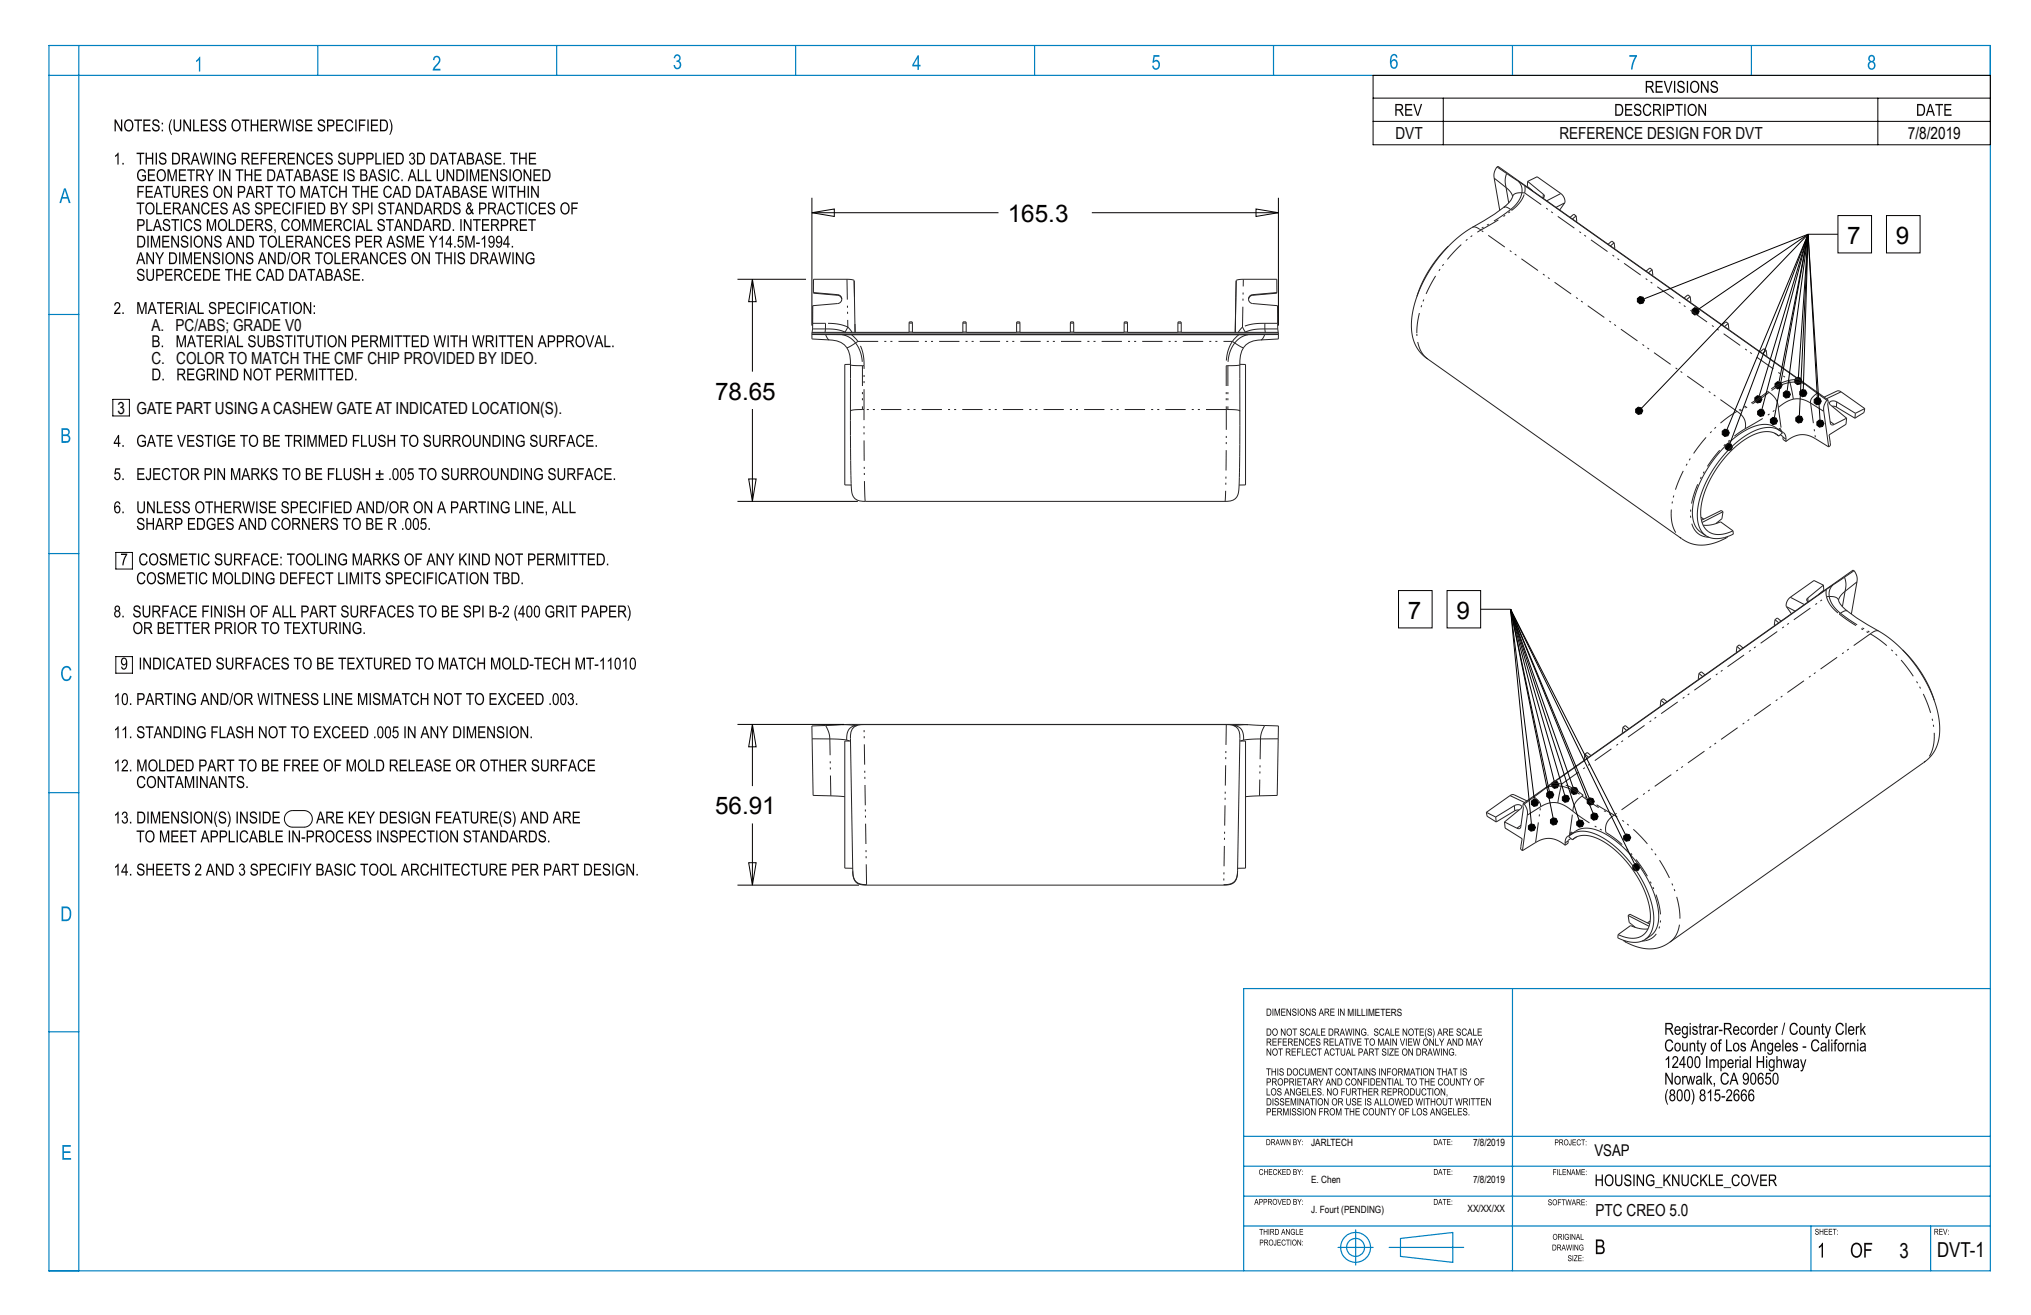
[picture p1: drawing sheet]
<svg xmlns="http://www.w3.org/2000/svg" width="432mm" height="279mm" viewBox="0 0 432 279" stroke-linecap="round" stroke-linejoin="round" font-family="sans-serif">
<defs><g id="words">
<g font-size="5.2">
<text x="214.3" y="47.2">165.3</text>
<text x="392.7" y="51.8">7</text>
<text x="403.1" y="51.8">9</text>
<text x="152" y="84.9">78.65</text>
<text x="299.3" y="131.4">7</text>
<text x="309.6" y="131.4">9</text>
<text x="152" y="173">56.91</text>
</g>
<text font-size="4.4" fill="#0a0605" x="403.8" y="267.2">3</text>
<text font-size="4.4" x="411.8" y="267.1">DVT-1</text>
<g font-size="3.5" fill="#0a0605">
<text x="296.7" y="29.6">DVT</text>
<text x="331.5" y="29.6">REFERENCE DESIGN FOR DVT</text>
<text x="32.2" y="70.2">A. PC/ABS; GRADE V0</text>
<text x="32.2" y="77.3">C. COLOR TO MATCH THE CMF CHIP PROVIDED BY IDEO.</text>
<text x="339.2" y="258.4">PTC CREO 5.0</text>
</g>
<g font-size="3.5">
<text x="405.6" y="29.6">7/8/2019</text>
<text x="25" y="87.9">3 GATE PART USING A CASHEW GATE AT INDICATED LOCATION(S).</text>
</g>
<text font-size="3.4" x="339" y="245.7">VSAP</text>
<g font-size="2.1">
<text x="286.5" y="215.8">MILLIMETERS</text>
<text x="278.8" y="243.5">JARLTECH</text>
<text x="313.2" y="243.5">7/8/2019</text>
<text x="278.8" y="251.3">E. Chen</text>
<text x="313.2" y="251.3">7/8/2019</text>
<text x="278.8" y="257.6">J. Fourt (PENDING)</text>
<text x="312" y="257.6">XX/XX/XX</text>
</g>
</g></defs>
<!-- layer: Layer 1 -->
<g fill="#0a0605">
<path d="M25.7 117.6h1.4v.3a4.5 4.5 0 0 0-.8 2.2h-.3l.1-.7 .6-1.5h-1z"/>
<path d="M376.3 249.8v.8h.6a.41 .41 0 0 0 .5-.3 .41 .41 0 0 0-.5-.5zM376.1 249.5a1.62 1.62 0 0 1 1.4 .2 .71 .71 0 0 1-.4 1.2l.7 1.1h-.3l-.3-.5a.7 .7 0 0 0-.9-.6v1.1h-.2zM374.2 249.5h1.5v.3h-1.2v.8h1.1v.3h-1.1v.8h1.2v.3h-1.5zM372.2 249.5h.3l.6 2.2 .6-2.2h.3l-.8 2.5h-.3zM370.8 249.9a1.12 1.12 0 0 0 .3 1.9 1.07 1.07 0 0 0 .7-1 1.07 1.07 0 0 0-.7-1zM370.4 249.8a.96 .96 0 0 1 1.2-.1 .96 .96 0 0 1 .4 1.1 .98 .98 0 0 1-.9 1.2 .98 .98 0 0 1-.9-1.2zM368.5 249.8a.8 .8 0 0 1 .8-.3 .8 .8 0 0 1 .6 .7l-.3 .1a.64 .64 0 0 0-.8-.4 .64 .64 0 0 0-.4 .9 .67 .67 0 0 0 .2 .8 .67 .67 0 0 0 .9-.1l.1-.4 .3 .1a.87 .87 0 0 1-1 .8 .87 .87 0 0 1-.7-1v-.7zM366.5 252.3h1.5v.1h-1.5zM364.9 249.5h1.4v.3h-1.2v.8h1.1v.3h-1.1v.8h1.2v.3h-1.4zM363.3 249.5h.3v2.2h.9v.3h-1.2zM361.5 249.5h.2v1.3l1-1.3h.4l-.9 1 .9 1.5h-.3l-.7-1.2-.4 .4v.8h-.2zM359.7 249.8a.8 .8 0 0 1 .9-.3 .8 .8 0 0 1 .5 .7l-.2 .1a.64 .64 0 0 0-.9-.4 .64 .64 0 0 0-.3 .9 .67 .67 0 0 0 .2 .8 .67 .67 0 0 0 .9-.1l.1-.4 .3 .1a.87 .87 0 0 1-1 .8 .87 .87 0 0 1-.8-1l.1-.7zM357.5 249.5h.3v1.5a.56 .56 0 0 0 .5 .8 .56 .56 0 0 0 .5-.8v-1.5h.2v1.5a.82 .82 0 0 1-.7 1.1 .82 .82 0 0 1-.8-1.1zM355.5 249.5h.3l1 2v-2h.2v2.5h-.2l-1.1-1.9v1.9h-.2zM353.6 249.5h.3v1.3l1-1.3h.3l-.8 1 .9 1.5h-.4l-.7-1.2-.3 .4v.8h-.3zM351.9 252.3h1.6v.1h-1.6zM350.3 249.8a.84 .84 0 0 1 .8-.3 .84 .84 0 0 1 .6 .7l-.2 .1a.65 .65 0 0 0-.8-.5 .65 .65 0 0 0-.5 .8 .81 .81 0 0 0 .2 1 .81 .81 0 0 0 1.1-.1v-.5h-.6v-.2h.8v.9a1.08 1.08 0 0 1-1.4 .2 1.08 1.08 0 0 1-.4-1.4zM348 249.5h.2l1.1 2v-2h.2v2.5h-.2l-1.1-1.9v1.9h-.2zM347.3 249.5h.2v2.5h-.2zM345.5 249.7a.74 .74 0 0 1 .9-.1 .74 .74 0 0 1 .4 .6l-.3 .1a.43 .43 0 0 0-.5-.6 .43 .43 0 0 0-.2 .8 .83 .83 0 0 1 1 .4 .83 .83 0 0 1-.3 1.1 .81 .81 0 0 1-1.2-.8h.2a.5 .5 0 0 0 .6 .6 .5 .5 0 0 0 .3-.8 .94 .94 0 0 1-1-1zM343.4 249.5h.2v1.5a.56 .56 0 0 0 .6 .8 .56 .56 0 0 0 .5-.8v-1.5h.2v1.5a.82 .82 0 0 1-.7 1.1 .82 .82 0 0 1-.8-1.1zM341.8 249.9a1.12 1.12 0 0 0 .3 1.9 1.07 1.07 0 0 0 .7-1 1.07 1.07 0 0 0-.7-1zM341.4 249.8a.96 .96 0 0 1 1.2-.1 .96 .96 0 0 1 .4 1.1 .98 .98 0 0 1-.9 1.2 .98 .98 0 0 1-.9-1.2zM339.2 249.5h.3v1.1h1v-1.1h.3v2.5h-.3v-1.2h-1v1.2h-.3z"/>
<path d="M82.8 25.3h.1a2.99 2.99 0 0 1 0 3.4h-.1a3.5 3.5 0 0 0 0-3.4zM81.1 25.7v1.9a1.04 1.04 0 0 0 1.1-.6 1.04 1.04 0 0 0-.4-1.3zM80.8 25.4h.7a1.35 1.35 0 0 1 .7 2.3l-.5 .2h-.9zM78.9 25.4h1.5v.3h-1.3v.8h1.2v.3h-1.2v.8h1.3v.3h-1.5zM78.1 25.4h.3v2.5h-.3zM76.3 25.4h1.4v.3h-1.1v.8h1v.3h-1v1.1h-.3zM75.5 25.4h.3v2.5h-.3zM73.7 25.6a.84 .84 0 0 1 .8-.2 .84 .84 0 0 1 .6 .7l-.3 .1a.67 .67 0 0 0-.8-.5 .67 .67 0 0 0-.4 .9 .69 .69 0 0 0 .2 .9 .69 .69 0 0 0 .9-.1l.2-.4 .2 .1a.92 .92 0 0 1-1 .8 .92 .92 0 0 1-.8-1l.1-.8zM71.5 25.4h1.5v.3h-1.3v.8h1.2v.3h-1.2v.8h1.3v.3h-1.5zM69.8 25.7v.9h.5a.45 .45 0 0 0 .5-.5 .45 .45 0 0 0-.5-.4zM69.5 25.4h.8a.75 .75 0 0 1 .8 .7 .75 .75 0 0 1-.8 .8h-.5v1h-.3zM67.8 25.5a.78 .78 0 0 1 .8-.1 .78 .78 0 0 1 .5 .7h-.3a.45 .45 0 0 0-.5-.5 .45 .45 0 0 0-.3 .7l.2 .1a.83 .83 0 0 1 1 .7 .83 .83 0 0 1-.9 .9 .83 .83 0 0 1-.8-.9h.3a.53 .53 0 0 0 .6 .6 .53 .53 0 0 0 .3-.8l-.1-.1a.83 .83 0 0 1-.9-.3 .83 .83 0 0 1 .1-1zM64.9 25.4h1.5v.3h-1.2v.8h1.1v.3h-1.1v.8h1.2v.3h-1.5zM63.1 25.5a.78 .78 0 0 1 .9-.1 .78 .78 0 0 1 .4 .7h-.2a.45 .45 0 0 0-.6-.5 .45 .45 0 0 0-.2 .7l.1 .1a.83 .83 0 0 1 1 .7 .83 .83 0 0 1-.8 .9 .83 .83 0 0 1-.9-.9h.3a.53 .53 0 0 0 .6 .6 .53 .53 0 0 0 .3-.8l-.1-.1a.83 .83 0 0 1-.8-.3 .83 .83 0 0 1 0-1zM62.2 25.4h.3v2.5h-.3zM59.2 25.4h.3l.4 2.2 .5-2.2h.3l.5 2.2 .4-2.2h.3l-.6 2.5h-.2l-.5-2.2-.5 2.2h-.3zM57.6 25.7v.8h.6a.42 .42 0 0 0 .5-.4 .42 .42 0 0 0-.5-.4zM57.3 25.4a1.73 1.73 0 0 1 1.5 .1 .72 .72 0 0 1-.4 1.3l.7 1.1h-.3l-.3-.5a.73 .73 0 0 0-.9-.6v1.1h-.3zM55.4 25.4h1.5v.3h-1.2v.8h1.1v.3h-1.1v.8h1.2v.3h-1.5zM53.3 25.4h.3v1h1v-1h.3v2.5h-.3v-1.2h-1v1.2h-.3zM51.4 25.4h1.6v.3h-.7v2.2h-.2v-2.2h-.7zM49.7 25.9a1.03 1.03 0 0 0-.2 1.1 1.03 1.03 0 0 0 .9 .6 1.13 1.13 0 0 0 .5-1 1.13 1.13 0 0 0-.7-1zM49.5 25.7a1 1 0 0 1 1.2-.2 1 1 0 0 1 .5 1.1 1.03 1.03 0 0 1-1 1.4 1.03 1.03 0 0 1-1-1.3zM46.7 25.5a.78 .78 0 0 1 .9-.1 .78 .78 0 0 1 .4 .7h-.2a.45 .45 0 0 0-.6-.5 .45 .45 0 0 0-.2 .7l.1 .1a.83 .83 0 0 1 1 .7 .83 .83 0 0 1-.8 .9 .83 .83 0 0 1-.8-.9h.2a.53 .53 0 0 0 .6 .6 .53 .53 0 0 0 .3-.8v-.1a.83 .83 0 0 1-.9-.3 .83 .83 0 0 1 0-1zM44.8 25.5a.78 .78 0 0 1 .8-.1 .78 .78 0 0 1 .5 .7h-.3a.45 .45 0 0 0-.5-.5 .45 .45 0 0 0-.3 .7l.2 .1a.83 .83 0 0 1 1 .7 .83 .83 0 0 1-.8 .9 .83 .83 0 0 1-.9-.9h.3a.53 .53 0 0 0 .6 .6 .53 .53 0 0 0 .3-.8l-.1-.1a.83 .83 0 0 1-.8-.3 .83 .83 0 0 1 0-1zM42.7 25.4h1.5v.3h-1.2v.8h1.1v.3h-1.1v.8h1.2v.3h-1.5zM41.1 25.4h.2v2.2h1.1v.3h-1.3zM39 25.4h.3l1.1 2v-2h.2v2.5h-.3l-1.1-2v2h-.2zM36.9 25.4h.3v1.4a.59 .59 0 0 0 .5 .9 .59 .59 0 0 0 .6-.9v-1.4h.2v1.4a.86 .86 0 0 1-.8 1.2 .86 .86 0 0 1-.8-1.2zM36.4 25.3h.2l-.3 .8a3.5 3.5 0 0 0 .3 2.6h-.2a2.99 2.99 0 0 1 0-3.4zM34.4 27.6h.3v.3h-.3zM34.4 26.1h.3v.3h-.3zM32.6 25.5a.78 .78 0 0 1 .8-.1 .78 .78 0 0 1 .5 .7h-.3a.45 .45 0 0 0-.5-.5 .45 .45 0 0 0-.3 .7l.2 .1a.83 .83 0 0 1 1 .7 .83 .83 0 0 1-.9 .9 .83 .83 0 0 1-.8-.9h.3a.53 .53 0 0 0 .6 .6 .53 .53 0 0 0 .3-.8l-.1-.1a.83 .83 0 0 1-.9-.3 .83 .83 0 0 1 .1-1zM30.5 25.4h1.5v.3h-1.2v.8h1.1v.3h-1.1v.8h1.2v.3h-1.5zM28.6 25.4h1.6v.3h-.7v2.2h-.3v-2.2h-.6zM26.9 25.9a1.03 1.03 0 0 0-.3 1.1 1.03 1.03 0 0 0 1 .6 1.13 1.13 0 0 0 .5-1 1.13 1.13 0 0 0-.7-1zM26.7 25.7a1 1 0 0 1 1.2-.2 1 1 0 0 1 .5 1.1 1.03 1.03 0 0 1-1 1.4 1.03 1.03 0 0 1-1-1.3zM24.4 25.4h.2l1.1 2v-2h.3v2.5h-.3l-1.1-2v2h-.2z"/>
<path d="M112.4 32.4h1.5v.3h-1.2v.8h1.2v.3h-1.2v.9h1.3v.3h-1.6zM110.4 32.4h.2v1.1h1.1v-1.1h.3v2.6h-.3v-1.2h-1.1v1.2h-.2zM108.4 32.4h1.7v.3h-.7v2.3h-.3v-2.3h-.7zM107 34.6h.3v.4h-.3zM105.1 32.4h1.5v.3h-1.3v.8h1.2v.3h-1.2v.9h1.3v.3h-1.5zM103.3 32.6a.78 .78 0 0 1 .8-.2 .78 .78 0 0 1 .5 .7l-.2 .1a.45 .45 0 0 0-.6-.6 .45 .45 0 0 0-.3 .8h.2a.83 .83 0 0 1 1 .7 .83 .83 0 0 1-.8 1 .83 .83 0 0 1-.9-.9l.3-.1a.53 .53 0 0 0 .6 .7 .53 .53 0 0 0 .3-.9h-.1a.83 .83 0 0 1-.8-.4 .83 .83 0 0 1 0-.9zM101.9 32.7l-.3 1.2h.7zM101.8 32.4h.3l.8 2.6h-.3l-.2-.8h-.9l-.2 .8h-.3zM99.5 33.8v.9h.5a.44 .44 0 0 0 .5-.5 .44 .44 0 0 0-.5-.4zM99.5 32.7v.8h.5a.39 .39 0 0 0 .4-.4 .39 .39 0 0 0-.5-.4zM99.3 32.4h.7a.64 .64 0 0 1 .7 .5 .64 .64 0 0 1-.3 .7 .71 .71 0 0 1 .4 .9 .71 .71 0 0 1-.8 .5h-.7zM98 32.7l-.3 1.2h.7zM97.9 32.4h.3l.8 2.6h-.3l-.2-.8h-.9l-.2 .8h-.3zM95.4 32.4h1.7v.3h-.7v2.3h-.3v-2.3h-.7zM94.3 32.7l-.3 1.2h.7zM94.2 32.4h.3l.8 2.6h-.3l-.2-.8h-.9l-.2 .8h-.3zM91.8 32.7v2a1.04 1.04 0 0 0 1.2-.7 1.04 1.04 0 0 0-.4-1.2zM91.5 32.4h.8a1.35 1.35 0 0 1 .6 2.3l-.4 .3h-1zM88.9 32.7v2a1.04 1.04 0 0 0 1.2-.7 1.04 1.04 0 0 0-.4-1.2zM88.7 32.4h.7a1.35 1.35 0 0 1 .6 2.3l-.4 .3h-.9zM87.2 32.6a.62 .62 0 0 1 .9 .1 .62 .62 0 0 1-.2 .9 .7 .7 0 0 1 .2 1.2 .7 .7 0 0 1-1.2-.5h.3l.1 .2a.45 .45 0 0 0 .7-.2 .45 .45 0 0 0-.6-.5l.1-.3a.38 .38 0 0 0 .5-.3 .38 .38 0 0 0-.4-.4 .38 .38 0 0 0-.4 .3h-.2zM84.4 32.7v2a1.04 1.04 0 0 0 1.2-.7 1.04 1.04 0 0 0-.4-1.2zM84.1 32.4h.8a1.35 1.35 0 0 1 .6 2.3l-.4 .3h-1zM82.2 32.4h1.5v.3h-1.2v.8h1.2v.3h-1.2v.9h1.3v.3h-1.6zM81.5 32.4h.2v2.6h-.2zM79.8 32.4h.3v2.3h1v.3h-1.3zM78.2 32.7v.9h.5a.45 .45 0 0 0 .5-.4 .45 .45 0 0 0-.5-.5zM77.9 32.4h.8a.75 .75 0 0 1 .8 .8 .75 .75 0 0 1-.8 .7h-.5v1.1h-.3zM76.2 32.7v.9h.6a.45 .45 0 0 0 .5-.4 .45 .45 0 0 0-.5-.5zM76 32.4h.7a.75 .75 0 0 1 .8 .8 .75 .75 0 0 1-.7 .7h-.6v1.1h-.2zM73.9 32.4h.2v1.5a.59 .59 0 0 0 .6 .8 .59 .59 0 0 0 .5-.8v-1.5h.3v1.5a.86 .86 0 0 1-.8 1.1 .86 .86 0 0 1-.8-1.1zM72.1 32.6a.78 .78 0 0 1 .9-.2 .78 .78 0 0 1 .4 .7l-.2 .1a.45 .45 0 0 0-.6-.6 .45 .45 0 0 0-.2 .8h.1a.83 .83 0 0 1 1 .7 .83 .83 0 0 1-.8 1 .83 .83 0 0 1-.9-.9l.3-.1a.53 .53 0 0 0 .6 .7 .53 .53 0 0 0 .3-.9h-.1a.83 .83 0 0 1-.8-.4 .83 .83 0 0 1 0-.9zM69.4 32.6a.78 .78 0 0 1 .8-.2 .78 .78 0 0 1 .5 .7l-.3 .1a.45 .45 0 0 0-.5-.6 .45 .45 0 0 0-.3 .8h.2a.83 .83 0 0 1 1 .7 .83 .83 0 0 1-.9 1 .83 .83 0 0 1-.8-.9l.3-.1a.53 .53 0 0 0 .6 .7 .53 .53 0 0 0 .3-.9h-.1a.83 .83 0 0 1-.9-.4 .83 .83 0 0 1 .1-.9zM67.3 32.4h1.5v.3h-1.2v.8h1.1v.3h-1.1v.9h1.2v.3h-1.5zM65.4 32.7a.84 .84 0 0 1 .9-.3 .84 .84 0 0 1 .6 .7l-.3 .1a.67 .67 0 0 0-.9-.4 .67 .67 0 0 0-.3 .9 .69 .69 0 0 0 .2 .9 .69 .69 0 0 0 .9-.2l.2-.3 .2 .1a.91 .91 0 0 1-1 .8 .91 .91 0 0 1-.8-1l.1-.8zM63.1 32.4h.3l1.1 2v-2h.2v2.6h-.3l-1-2v2h-.3zM61.2 32.4h1.5v.3h-1.3v.8h1.2v.3h-1.2v.9h1.3v.3h-1.5zM59.4 32.7v.9h.5a.42 .42 0 0 0 .6-.4 .42 .42 0 0 0-.5-.5zM59.1 32.4a1.73 1.73 0 0 1 1.4 .2 .72 .72 0 0 1-.3 1.2l.7 1.2h-.3l-.3-.6a.73 .73 0 0 0-.9-.6v1.2h-.3zM57.2 32.4h1.5v.3h-1.3v.8h1.2v.3h-1.2v.9h1.3v.3h-1.5zM55.4 32.4h1.4v.3h-1.1v.8h.9v.3h-.9v1.2h-.3zM53.5 32.4h1.5v.3h-1.3v.8h1.2v.3h-1.2v.9h1.3v.3h-1.5zM51.6 32.7v.9h.6a.42 .42 0 0 0 .5-.4 .42 .42 0 0 0-.4-.5zM51.4 32.4a1.73 1.73 0 0 1 1.4 .2 .72 .72 0 0 1-.4 1.2l.8 1.2h-.4l-.2-.6a.73 .73 0 0 0-1-.6v1.2h-.2zM48.6 32.7a.89 .89 0 0 1 .9-.3 .89 .89 0 0 1 .6 .7l-.2 .1a.72 .72 0 0 0-.9-.5 .72 .72 0 0 0-.5 1 .8 .8 0 0 0 .4 .9 .8 .8 0 0 0 1-.2v-.4h-.6v-.3h.9v.9a1.13 1.13 0 0 1-1.5 .2 1.13 1.13 0 0 1-.4-1.4zM46.2 32.4h.3l1.1 2v-2h.2v2.6h-.2l-1.1-2v2h-.3zM45.5 32.4h.2v2.6h-.2zM42.5 32.4h.3l.4 2.2 .5-2.2h.3l.5 2.2 .4-2.2h.3l-.6 2.6h-.3l-.5-2.3-.5 2.3h-.2zM41.5 32.7l-.4 1.2h.7zM41.3 32.4h.3l.9 2.6h-.3l-.3-.8h-.9l-.2 .8h-.3zM38.9 32.7v.9h.6a.42 .42 0 0 0 .5-.4 .42 .42 0 0 0-.4-.5zM38.7 32.4a1.73 1.73 0 0 1 1.4 .2 .72 .72 0 0 1-.4 1.2l.8 1.2h-.3l-.3-.6a.73 .73 0 0 0-1-.6v1.2h-.2zM36.9 32.7v2a1.04 1.04 0 0 0 1.1-.7 1.04 1.04 0 0 0-.4-1.2zM36.6 32.4h.7a1.35 1.35 0 0 1 .7 2.3l-.5 .3h-.9zM34 32.6a.78 .78 0 0 1 .9-.2 .78 .78 0 0 1 .4 .7l-.2 .1a.45 .45 0 0 0-.6-.6 .45 .45 0 0 0-.2 .8h.1a.83 .83 0 0 1 1 .7 .83 .83 0 0 1-.8 1 .83 .83 0 0 1-.8-.9l.2-.1a.53 .53 0 0 0 .6 .7 .53 .53 0 0 0 .3-.9 .83 .83 0 0 1-.9-.4 .83 .83 0 0 1 0-.9zM33.1 32.4h.3v2.6h-.3zM31 32.4h.2v1.1h1.1v-1.1h.3v2.6h-.3v-1.2h-1.1v1.2h-.2zM29 32.4h1.7v.3h-.7v2.3h-.3v-2.3h-.7zM26 34.6h.3v.4h-.3zM25.1 32.4h.1v2.6h-.2v-2l-.5 .4v-.3z"/>
<path d="M115.6 36.3v1.9a1.04 1.04 0 0 0 1.2-.6 1.04 1.04 0 0 0-.4-1.3zM115.3 36h.8a1.35 1.35 0 0 1 .6 2.3l-.4 .2h-1zM113.4 36h1.5v.3h-1.2v.7h1.1v.3h-1.1v.9h1.3v.3h-1.6zM111.3 36h.3l1.1 2v-2h.2v2.5h-.2l-1.1-2v2h-.3zM109.5 36.5a1.03 1.03 0 0 0-.3 1.1 1.03 1.03 0 0 0 1 .6 1.13 1.13 0 0 0 .5-1 1.13 1.13 0 0 0-.7-1zM109.3 36.3a1 1 0 0 1 1.2-.2 1 1 0 0 1 .5 1.1 1.02 1.02 0 0 1-1 1.3 1.02 1.02 0 0 1-1-1.2zM108.3 36h.3v2.5h-.3zM106.5 36.1a.78 .78 0 0 1 .9-.1 .78 .78 0 0 1 .4 .7h-.2a.45 .45 0 0 0-.6-.5 .45 .45 0 0 0-.2 .7h.1a.83 .83 0 0 1 1 .8 .83 .83 0 0 1-.8 .9 .83 .83 0 0 1-.9-.9h.3a.53 .53 0 0 0 .6 .6 .53 .53 0 0 0 .3-.8l-.1-.1a.83 .83 0 0 1-.8-.3 .83 .83 0 0 1 0-1zM104.2 36h.3l1.1 2v-2h.3v2.5h-.3l-1.1-2v2h-.3zM102.3 36h1.5v.3h-1.2v.7h1.1v.3h-1.1v.9h1.3v.3h-1.6zM99.9 36h.4l.6 2.1 .6-2.1h.4v2.5h-.3v-2.1l-.6 2.1h-.2l-.6-2.2v2.2h-.3zM99.2 36h.2v2.5h-.2zM97.3 36.3v1.9a1.04 1.04 0 0 0 1.1-.6 1.04 1.04 0 0 0-.3-1.3zM97 36h.7a1.35 1.35 0 0 1 .7 2.3l-.4 .2h-1zM94.9 36h.3l1.1 2v-2h.3v2.5h-.3l-1.1-2v2h-.3zM92.8 36h.3v1.4a.59 .59 0 0 0 .6 .8 .59 .59 0 0 0 .5-.8v-1.4h.3v1.4a.86 .86 0 0 1-.8 1.1 .86 .86 0 0 1-.9-1.1zM90.4 36h.3v2.2h1v.3h-1.3zM88.8 36h.3v2.2h1v.3h-1.3zM87.6 36.2l-.3 1.3h.7zM87.5 36h.3l.8 2.5h-.3l-.2-.8h-.9l-.2 .8h-.3zM85.3 38.1h.3v.4h-.3zM83.5 36.2a.84 .84 0 0 1 .8-.2 .84 .84 0 0 1 .6 .7h-.3a.67 .67 0 0 0-.8-.4 .67 .67 0 0 0-.4 .9 .69 .69 0 0 0 .2 .9 .69 .69 0 0 0 .9-.1l.2-.4 .2 .1a.91 .91 0 0 1-1 .8 .91 .91 0 0 1-.8-1l.1-.8zM82.4 36h.3v2.5h-.3zM80.7 36.1a.78 .78 0 0 1 .8-.1 .78 .78 0 0 1 .5 .7h-.3a.45 .45 0 0 0-.5-.5 .45 .45 0 0 0-.3 .7h.1a.83 .83 0 0 1 1 .8 .83 .83 0 0 1-.8 .9 .83 .83 0 0 1-.8-.9h.2a.53 .53 0 0 0 .6 .6 .53 .53 0 0 0 .4-.8l-.1-.1a.83 .83 0 0 1-.9-.3 .83 .83 0 0 1 .1-1zM79.2 36.2l-.3 1.3h.7zM79.1 36h.3l.8 2.5h-.3l-.2-.8h-.9l-.2 .8h-.3zM76.9 37.3v.9h.5a.44 .44 0 0 0 .5-.5 .44 .44 0 0 0-.5-.4zM76.9 36.3v.7h.4a.39 .39 0 0 0 .5-.4 .39 .39 0 0 0-.5-.3zM76.6 36h.8a.64 .64 0 0 1 .6 .4 .64 .64 0 0 1-.2 .7 .71 .71 0 0 1 .3 .9 .71 .71 0 0 1-.7 .5h-.8zM74.1 36.1a.78 .78 0 0 1 .8-.1 .78 .78 0 0 1 .5 .7h-.3a.45 .45 0 0 0-.5-.5 .45 .45 0 0 0-.3 .7h.1a.83 .83 0 0 1 1 .8 .83 .83 0 0 1-.8 .9 .83 .83 0 0 1-.8-.9h.2a.53 .53 0 0 0 .6 .6 .53 .53 0 0 0 .4-.8l-.1-.1a.83 .83 0 0 1-.9-.3 .83 .83 0 0 1 .1-1zM73.1 36h.3v2.5h-.3zM70.3 36h1.5v.3h-1.2v.7h1.2v.3h-1.2v.9h1.3v.3h-1.6zM68.6 36.1a.78 .78 0 0 1 .8-.1 .78 .78 0 0 1 .5 .7h-.3a.45 .45 0 0 0-.5-.5 .45 .45 0 0 0-.3 .7h.2a.83 .83 0 0 1 1 .8 .83 .83 0 0 1-.8 .9 .83 .83 0 0 1-.9-.9h.3a.53 .53 0 0 0 .6 .6 .53 .53 0 0 0 .3-.8l-.1-.1a.83 .83 0 0 1-.9-.3 .83 .83 0 0 1 .1-1zM67.2 36.2l-.4 1.3h.8zM67 36h.3l.9 2.5h-.3l-.3-.8h-.8l-.3 .8h-.2zM64.8 37.3v.9h.5a.44 .44 0 0 0 .5-.5 .44 .44 0 0 0-.5-.4zM64.8 36.3v.7h.5a.39 .39 0 0 0 .4-.4 .39 .39 0 0 0-.5-.3zM64.5 36h.8a.64 .64 0 0 1 .7 .4 .64 .64 0 0 1-.3 .7 .71 .71 0 0 1 .4 .9 .71 .71 0 0 1-.8 .5h-.8zM63.3 36.2l-.3 1.3h.7zM63.2 36h.3l.8 2.5h-.3l-.2-.8h-.9l-.2 .8h-.3zM60.7 36h1.6v.3h-.6v2.2h-.3v-2.2h-.7zM59.6 36.2l-.3 1.3h.7zM59.5 36h.3l.8 2.5h-.3l-.2-.8h-.9l-.2 .8h-.3zM57.1 36.3v1.9a1.04 1.04 0 0 0 1.1-.6 1.04 1.04 0 0 0-.3-1.3zM56.8 36h.7a1.35 1.35 0 0 1 .7 2.3l-.4 .2h-1zM54.1 36h1.5v.3h-1.2v.7h1.1v.3h-1.1v.9h1.3v.3h-1.6zM52 36h.3v1h1.1v-1h.2v2.5h-.2v-1.2h-1.1v1.2h-.3zM50.1 36h1.6v.3h-.6v2.2h-.3v-2.2h-.7zM47.3 36h.3l1.1 2v-2h.3v2.5h-.3l-1.1-2v2h-.3zM46.6 36h.3v2.5h-.3zM43.6 36h.3l.7 1.2 .6-1.2h.3l-.8 1.4v1.1h-.3v-1.1zM42 36.2v.9h.6a.42 .42 0 0 0 .5-.4 .42 .42 0 0 0-.4-.5zM41.7 36a1.73 1.73 0 0 1 1.5 .1 .72 .72 0 0 1-.4 1.2l.8 1.2h-.4l-.3-.5a.73 .73 0 0 0-.9-.6v1.1h-.3zM39.8 36h1.7v.3h-.7v2.2h-.3v-2.2h-.7zM38 36h1.5v.3h-1.2v.7h1.2v.3h-1.2v.9h1.3v.3h-1.6zM35.6 36h.4l.6 2.1 .6-2.1h.4v2.5h-.3v-2.1l-.6 2.1h-.2l-.6-2.2v2.2h-.3zM33.8 36.5a1.03 1.03 0 0 0-.3 1.1 1.03 1.03 0 0 0 1 .6 1.13 1.13 0 0 0 .5-1 1.13 1.13 0 0 0-.7-1zM33.6 36.3a1 1 0 0 1 1.2-.2 1 1 0 0 1 .5 1.1 1.02 1.02 0 0 1-1 1.3 1.02 1.02 0 0 1-1-1.2zM31.4 36h1.5v.3h-1.2v.7h1.2v.3h-1.2v.9h1.3v.3h-1.6zM29.5 36.2a.89 .89 0 0 1 .9-.2 .89 .89 0 0 1 .6 .7l-.2 .1a.72 .72 0 0 0-1-.6 .72 .72 0 0 0-.4 1 .8 .8 0 0 0 .4 .9 .8 .8 0 0 0 1-.1v-.5h-.6v-.3h.8v.9a1.13 1.13 0 0 1-1.4 .3 1.13 1.13 0 0 1-.5-1.4z"/>
<path d="M112.9 39.5h.3l1.1 2v-2h.2v2.5h-.2l-1.1-2v2h-.3zM112.2 39.5h.2v2.5h-.2zM110 39.5h.3v1h1.1v-1h.3v2.5h-.3v-1.2h-1.1v1.2h-.3zM108.1 39.5h1.7v.3h-.7v2.2h-.3v-2.2h-.7zM107.5 39.5h.3v2.5h-.3zM104.5 39.5h.3l.4 2.2 .5-2.2h.4l.4 2.2 .4-2.2h.3l-.6 2.5h-.2l-.5-2.2-.5 2.2h-.3zM102 39.5h1.5v.3h-1.2v.8h1.1v.3h-1.1v.8h1.2v.3h-1.5zM100.3 39.6a.78 .78 0 0 1 .8-.1 .78 .78 0 0 1 .5 .7h-.3a.45 .45 0 0 0-.5-.5 .45 .45 0 0 0-.3 .7l.1 .1a.83 .83 0 0 1 1 .7 .83 .83 0 0 1-.8 .9 .83 .83 0 0 1-.8-.9h.2a.53 .53 0 0 0 .6 .6 .53 .53 0 0 0 .4-.8h-.1a.83 .83 0 0 1-.9-.4 .83 .83 0 0 1 .1-1zM98.9 39.8l-.4 1.2h.7zM98.7 39.5h.3l.9 2.5h-.4l-.2-.7h-.9l-.2 .7h-.3zM96.5 40.9v.8h.5a.44 .44 0 0 0 .5-.4 .44 .44 0 0 0-.5-.4zM96.5 39.8v.8h.4a.39 .39 0 0 0 .5-.4 .39 .39 0 0 0-.5-.4zM96.2 39.5h.8a.64 .64 0 0 1 .6 .4 .64 .64 0 0 1-.2 .8 .71 .71 0 0 1 .3 .8 .71 .71 0 0 1-.7 .5h-.8zM95 39.8l-.4 1.2h.8zM94.9 39.5h.2l.9 2.5h-.3l-.3-.7h-.8l-.3 .7h-.2zM92.4 39.5h1.6v.3h-.7v2.2h-.3v-2.2h-.6zM91.3 39.8l-.3 1.2h.7zM91.2 39.5h.2l.9 2.5h-.3l-.3-.7h-.8l-.3 .7h-.2zM88.8 39.8v1.9a1.04 1.04 0 0 0 1.1-.6 1.04 1.04 0 0 0-.4-1.3zM88.5 39.5h.7a1.35 1.35 0 0 1 .7 2.3l-.5 .2h-.9zM85.9 39.8v1.9a1.04 1.04 0 0 0 1.1-.6 1.04 1.04 0 0 0-.3-1.3zM85.6 39.5h.7a1.35 1.35 0 0 1 .7 2.3l-.5 .2h-.9zM84.4 39.8l-.4 1.2h.7zM84.2 39.5h.3l.9 2.5h-.3l-.3-.7h-.8l-.3 .7h-.3zM81.8 39.7a.84 .84 0 0 1 .9-.2 .84 .84 0 0 1 .6 .7l-.3 .1a.67 .67 0 0 0-.9-.5 .67 .67 0 0 0-.3 .9 .69 .69 0 0 0 .2 .9 .69 .69 0 0 0 .9-.1l.2-.4 .2 .1a.91 .91 0 0 1-1 .9 .91 .91 0 0 1-.8-1.1l.1-.8zM78.9 39.5h1.5v.3h-1.3v.8h1.2v.3h-1.2v.8h1.3v.3h-1.5zM76.8 39.5h.2v1h1.1v-1h.3v2.5h-.3v-1.2h-1.1v1.2h-.2zM74.8 39.5h1.7v.3h-.7v2.2h-.3v-2.2h-.7zM72.1 39.5h.3v1h1.1v-1h.2v2.5h-.2v-1.2h-1.1v1.2h-.3zM70.3 39.7a.84 .84 0 0 1 .9-.2 .84 .84 0 0 1 .5 .7l-.2 .1a.67 .67 0 0 0-.9-.5 .67 .67 0 0 0-.4 .9 .69 .69 0 0 0 .3 .9 .69 .69 0 0 0 .9-.1l.1-.4 .3 .1a.91 .91 0 0 1-1.1 .9 .91 .91 0 0 1-.8-1.1l.1-.8zM68.1 39.5h1.6v.3h-.6v2.2h-.3v-2.2h-.7zM67 39.8l-.3 1.2h.7zM66.9 39.5h.3l.8 2.5h-.3l-.2-.7h-.9l-.2 .7h-.3zM63.9 39.5h.4l.6 2.2 .6-2.2h.4v2.5h-.3v-2.1l-.6 2.1h-.2l-.6-2.1v2.1h-.3zM61.3 40a1.03 1.03 0 0 0-.3 1.1 1.03 1.03 0 0 0 1 .6 1.13 1.13 0 0 0 .5-1 1.13 1.13 0 0 0-.7-1zM61.1 39.8a1 1 0 0 1 1.2-.2 1 1 0 0 1 .5 1.2 1.02 1.02 0 0 1-1 1.3 1.02 1.02 0 0 1-1-1.3zM58.9 39.5h1.7v.3h-.7v2.2h-.3v-2.2h-.7zM56.4 39.5h1.6v.3h-.7v2.2h-.3v-2.2h-.6zM54.7 39.8v.8h.6a.42 .42 0 0 0 .5-.4 .42 .42 0 0 0-.4-.4zM54.4 39.5a1.73 1.73 0 0 1 1.5 .2 .72 .72 0 0 1-.4 1.2l.8 1.1h-.4l-.3-.5a.73 .73 0 0 0-.9-.6v1.1h-.3zM53.2 39.8l-.3 1.2h.7zM53.1 39.5h.3l.8 2.5h-.3l-.2-.7h-.9l-.2 .7h-.3zM50.8 39.8v.9h.6a.45 .45 0 0 0 .5-.5 .45 .45 0 0 0-.5-.4zM50.6 39.5h.7a.75 .75 0 0 1 .9 .7 .75 .75 0 0 1-.8 .8h-.6v1h-.2zM47.7 39.5h.2l1.1 2v-2h.3v2.5h-.3l-1.1-2v2h-.2zM45.8 40a1.03 1.03 0 0 0-.2 1.1 1.03 1.03 0 0 0 .9 .6 1.13 1.13 0 0 0 .6-1 1.13 1.13 0 0 0-.8-1zM45.6 39.8a1 1 0 0 1 1.3-.2 1 1 0 0 1 .4 1.2 1.02 1.02 0 0 1-.9 1.3 1.02 1.02 0 0 1-1.1-1.3zM42.9 39.6a.78 .78 0 0 1 .8-.1 .78 .78 0 0 1 .5 .7h-.3a.45 .45 0 0 0-.5-.5 .45 .45 0 0 0-.3 .7l.2 .1a.83 .83 0 0 1 1 .7 .83 .83 0 0 1-.9 .9 .83 .83 0 0 1-.8-.9h.3a.53 .53 0 0 0 .6 .6 .53 .53 0 0 0 .3-.8h-.1a.83 .83 0 0 1-.9-.4 .83 .83 0 0 1 .1-1zM40.8 39.5h1.5v.3h-1.3v.8h1.2v.3h-1.2v.8h1.3v.3h-1.5zM38.9 39.8v.8h.6a.42 .42 0 0 0 .5-.4 .42 .42 0 0 0-.4-.4zM38.7 39.5a1.73 1.73 0 0 1 1.4 .2 .72 .72 0 0 1-.4 1.2l.8 1.1h-.3l-.3-.5a.73 .73 0 0 0-1-.6v1.1h-.2zM36.6 39.5h.3v1.5a.59 .59 0 0 0 .5 .8 .59 .59 0 0 0 .5-.8v-1.5h.3v1.5a.86 .86 0 0 1-.8 1.1 .86 .86 0 0 1-.8-1.1zM34.7 39.5h1.6v.3h-.7v2.2h-.3v-2.2h-.6zM33.6 39.8l-.3 1.2h.7zM33.5 39.5h.3l.8 2.5h-.3l-.3-.7h-.8l-.2 .7h-.3zM31 39.5h1.5v.3h-1.3v.8h1.2v.3h-1.2v.8h1.3v.3h-1.5zM29.2 39.5h1.4v.3h-1.1v.8h1v.3h-1v1.1h-.3z"/>
<path d="M121.5 43h1.4v.3h-1.1v.8h.9v.3h-.9v1.1h-.3zM119.6 43.5a1.03 1.03 0 0 0-.2 1.1 1.03 1.03 0 0 0 .9 .7 1.13 1.13 0 0 0 .5-1.1 1.13 1.13 0 0 0-.7-.9zM119.4 43.3a1 1 0 0 1 1.2-.2 1 1 0 0 1 .5 1.2 1.02 1.02 0 0 1-1 1.3 1.02 1.02 0 0 1-1-1.3zM116.7 43.2a.78 .78 0 0 1 .8-.2 .78 .78 0 0 1 .5 .7l-.3 .1a.45 .45 0 0 0-.5-.6 .45 .45 0 0 0-.3 .7l.1 .1a.83 .83 0 0 1 1 .7 .83 .83 0 0 1-.8 .9 .83 .83 0 0 1-.8-.9h.2a.53 .53 0 0 0 .6 .7 .53 .53 0 0 0 .4-.9h-.1a.83 .83 0 0 1-.9-.4 .83 .83 0 0 1 .1-.9zM114.6 43h1.4v.3h-1.2v.8h1.2v.3h-1.2v.9h1.3v.2h-1.5zM112.7 43.2a.84 .84 0 0 1 .9-.2 .84 .84 0 0 1 .6 .7l-.3 .1a.67 .67 0 0 0-.9-.4 .67 .67 0 0 0-.3 .9 .69 .69 0 0 0 .2 .8 .69 .69 0 0 0 .9-.1l.1-.3h.3a.91 .91 0 0 1-1 .9 .91 .91 0 0 1-.8-1.1v-.7zM111.7 43h.3v2.5h-.3zM109.7 43h1.7v.3h-.7v2.2h-.3v-2.2h-.7zM108.1 43.2a.84 .84 0 0 1 .8-.2 .84 .84 0 0 1 .6 .7l-.3 .1a.67 .67 0 0 0-.8-.4 .67 .67 0 0 0-.4 .9 .69 .69 0 0 0 .2 .8 .69 .69 0 0 0 .9-.1l.2-.3h.2a.91 .91 0 0 1-1 .9 .91 .91 0 0 1-.8-1.1l.1-.7zM106.6 43.3l-.4 1.2h.7zM106.4 43h.3l.9 2.5h-.3l-.3-.7h-.8l-.3 .7h-.3zM104.1 43.3v.8h.5a.42 .42 0 0 0 .6-.3 .42 .42 0 0 0-.5-.5zM103.8 43a1.73 1.73 0 0 1 1.4 .2 .72 .72 0 0 1-.3 1.2l.7 1.1h-.3l-.3-.5a.73 .73 0 0 0-.9-.6v1.1h-.3zM102.1 43.3v.9h.6a.45 .45 0 0 0 .5-.4 .45 .45 0 0 0-.5-.5zM101.8 43h.8a.75 .75 0 0 1 .8 .8 .75 .75 0 0 1-.7 .7h-.6v1h-.3zM99.6 43.3v.3l.2 .3a.32 .32 0 0 0 .3-.4 .32 .32 0 0 0-.5-.2zM99.5 44.4a.45 .45 0 0 0-.1 .8 .45 .45 0 0 0 .7-.2l-.5-.7zM99.4 43.1a.56 .56 0 0 1 .9 .2 .56 .56 0 0 1-.4 .8l.4 .6 .1-.3h.2v.2a.43 .43 0 0 0 .2 .8l-.2 .2-.3-.4a.73 .73 0 0 1-1.2 0 .73 .73 0 0 1 .4-1.1l-.2-.6zM96.6 43.2a.78 .78 0 0 1 .8-.2 .78 .78 0 0 1 .5 .7l-.3 .1a.45 .45 0 0 0-.5-.6 .45 .45 0 0 0-.3 .7l.1 .1a.83 .83 0 0 1 1 .7 .83 .83 0 0 1-.8 .9 .83 .83 0 0 1-.8-.9h.2a.53 .53 0 0 0 .7 .7 .53 .53 0 0 0 .3-.9h-.1a.83 .83 0 0 1-.9-.4 .83 .83 0 0 1 .1-.9zM94.6 43.3v2a1.04 1.04 0 0 0 1.1-.7 1.04 1.04 0 0 0-.4-1.2zM94.3 43h.7a1.35 1.35 0 0 1 .7 2.3l-.5 .2h-.9zM92.5 43.3v.8h.6a.42 .42 0 0 0 .5-.3 .42 .42 0 0 0-.5-.5zM92.2 43a1.73 1.73 0 0 1 1.5 .2 .72 .72 0 0 1-.4 1.2l.7 1.1h-.3l-.3-.5a.73 .73 0 0 0-.9-.6v1.1h-.3zM91 43.3l-.4 1.2h.7zM90.8 43h.3l.9 2.5h-.3l-.3-.7h-.8l-.3 .7h-.2zM88.5 43.3v2a1.04 1.04 0 0 0 1.1-.7 1.04 1.04 0 0 0-.4-1.2zM88.2 43h.7a1.35 1.35 0 0 1 .7 2.3l-.5 .2h-.9zM86.1 43h.3l1.1 2v-2h.2v2.5h-.3l-1-1.9v1.9h-.3zM84.9 43.3l-.4 1.2h.7zM84.7 43h.3l.9 2.5h-.3l-.3-.7h-.8l-.3 .7h-.3zM82.3 43h1.6v.3h-.7v2.2h-.3v-2.2h-.6zM80.7 43.2a.78 .78 0 0 1 .8-.2 .78 .78 0 0 1 .5 .7l-.3 .1a.45 .45 0 0 0-.5-.6 .45 .45 0 0 0-.3 .7l.1 .1a.83 .83 0 0 1 1 .7 .83 .83 0 0 1-.8 .9 .83 .83 0 0 1-.8-.9h.2a.53 .53 0 0 0 .6 .7 .53 .53 0 0 0 .4-.9h-.1a.83 .83 0 0 1-.9-.4 .83 .83 0 0 1 .1-.9zM78.9 43h.3v2.5h-.3zM77.2 43.3v.9h.5a.45 .45 0 0 0 .5-.4 .45 .45 0 0 0-.5-.5zM76.9 43h.8a.75 .75 0 0 1 .8 .8 .75 .75 0 0 1-.8 .7h-.5v1h-.3zM75.2 43.2a.78 .78 0 0 1 .8-.2 .78 .78 0 0 1 .5 .7l-.3 .1a.45 .45 0 0 0-.5-.6 .45 .45 0 0 0-.3 .7l.2 .1a.83 .83 0 0 1 1 .7 .83 .83 0 0 1-.8 .9 .83 .83 0 0 1-.9-.9h.3a.53 .53 0 0 0 .6 .7 .53 .53 0 0 0 .3-.9h-.1a.83 .83 0 0 1-.9-.4 .83 .83 0 0 1 .1-.9zM72.1 43h.3l.6 1.2 .6-1.2h.4l-.9 1.5v1h-.2v-1zM70.6 44.4v.9h.5a.44 .44 0 0 0 .5-.5 .44 .44 0 0 0-.5-.4zM70.6 43.3v.8h.5a.39 .39 0 0 0 .4-.4 .39 .39 0 0 0-.5-.4zM70.3 43h.8a.64 .64 0 0 1 .7 .5 .64 .64 0 0 1-.3 .7 .71 .71 0 0 1 .4 .8 .71 .71 0 0 1-.8 .5h-.8zM67.7 43.3v2a1.04 1.04 0 0 0 1.2-.7 1.04 1.04 0 0 0-.4-1.2zM67.4 43h.8a1.35 1.35 0 0 1 .6 2.3l-.4 .2h-1zM65.5 43h1.5v.3h-1.2v.8h1.1v.3h-1.1v.9h1.3v.2h-1.6zM64.8 43h.2v2.5h-.2zM63 43h1.4v.3h-1.2v.8h1v.3h-1v1.1h-.2zM62.2 43h.3v2.5h-.3zM60.3 43.2a.84 .84 0 0 1 .9-.2 .84 .84 0 0 1 .6 .7l-.3 .1a.67 .67 0 0 0-.9-.4 .67 .67 0 0 0-.3 .9 .69 .69 0 0 0 .2 .8 .69 .69 0 0 0 .9-.1l.1-.3h.3a.91 .91 0 0 1-1 .9 .91 .91 0 0 1-.8-1.1v-.7zM58.1 43h1.5v.3h-1.2v.8h1.2v.3h-1.2v.9h1.3v.2h-1.6zM56.5 43.3v.9h.5a.45 .45 0 0 0 .5-.4 .45 .45 0 0 0-.5-.5zM56.2 43h.8a.75 .75 0 0 1 .8 .8 .75 .75 0 0 1-.8 .7h-.5v1h-.3zM54.5 43.2a.78 .78 0 0 1 .8-.2 .78 .78 0 0 1 .5 .7l-.3 .1a.45 .45 0 0 0-.5-.6 .45 .45 0 0 0-.3 .7l.1 .1a.83 .83 0 0 1 1 .7 .83 .83 0 0 1-.8 .9 .83 .83 0 0 1-.8-.9h.2a.53 .53 0 0 0 .6 .7 .53 .53 0 0 0 .4-.9h-.1a.83 .83 0 0 1-.9-.4 .83 .83 0 0 1 .1-.9zM51.7 43.2a.78 .78 0 0 1 .9-.2 .78 .78 0 0 1 .4 .7l-.2 .1a.45 .45 0 0 0-.6-.6 .45 .45 0 0 0-.2 .7l.1 .1a.83 .83 0 0 1 1 .7 .83 .83 0 0 1-.8 .9 .83 .83 0 0 1-.9-.9h.3a.53 .53 0 0 0 .6 .7 .53 .53 0 0 0 .3-.9h-.1a.83 .83 0 0 1-.8-.4 .83 .83 0 0 1 0-.9zM50.3 43.3l-.3 1.2h.7zM50.2 43h.3l.8 2.5h-.3l-.2-.7h-.9l-.2 .7h-.3zM47.1 43.2a.78 .78 0 0 1 .8-.2 .78 .78 0 0 1 .5 .7l-.3 .1a.45 .45 0 0 0-.5-.6 .45 .45 0 0 0-.3 .7l.1 .1a.83 .83 0 0 1 1 .7 .83 .83 0 0 1-.8 .9 .83 .83 0 0 1-.8-.9h.2a.53 .53 0 0 0 .6 .7 .53 .53 0 0 0 .4-.9h-.1a.83 .83 0 0 1-.9-.4 .83 .83 0 0 1 .1-.9zM44.9 43h1.5v.3h-1.2v.8h1.2v.3h-1.2v.9h1.3v.2h-1.6zM43.1 43.2a.84 .84 0 0 1 .9-.2 .84 .84 0 0 1 .6 .7l-.3 .1a.67 .67 0 0 0-.9-.4 .67 .67 0 0 0-.3 .9 .69 .69 0 0 0 .2 .8 .69 .69 0 0 0 .9-.1l.1-.3h.3a.91 .91 0 0 1-1 .9 .91 .91 0 0 1-.8-1.1v-.7zM40.8 43h.2l1.1 2v-2h.3v2.5h-.3l-1.1-1.9v1.9h-.2zM39.5 43.3l-.3 1.2h.7zM39.4 43h.3l.8 2.5h-.3l-.2-.7h-.9l-.2 .7h-.3zM37 43.3v.8h.6a.42 .42 0 0 0 .5-.3 .42 .42 0 0 0-.4-.5zM36.7 43a1.73 1.73 0 0 1 1.5 .2 .72 .72 0 0 1-.4 1.2l.8 1.1h-.4l-.2-.5a.73 .73 0 0 0-1-.6v1.1h-.3zM34.8 43h1.5v.3h-1.2v.8h1.1v.3h-1.1v.9h1.3v.2h-1.6zM33.2 43h.3v2.3h1v.2h-1.3zM31.4 43.5a1.03 1.03 0 0 0-.3 1.1 1.03 1.03 0 0 0 1 .7 1.13 1.13 0 0 0 .5-1.1 1.13 1.13 0 0 0-.7-.9zM31.2 43.3a1 1 0 0 1 1.2-.2 1 1 0 0 1 .5 1.2 1.02 1.02 0 0 1-1 1.3 1.02 1.02 0 0 1-1-1.3zM29 43h1.7v.3h-.7v2.2h-.3v-2.2h-.7z"/>
<path d="M112.3 46.6h1.6v.2h-.7v2.3h-.2v-2.3h-.7zM110.5 46.6h1.5v.2h-1.2v.8h1.1v.3h-1.1v.9h1.3v.3h-1.6zM108.7 46.8v.9h.6a.42 .42 0 0 0 .5-.4 .42 .42 0 0 0-.5-.5zM108.4 46.6a1.73 1.73 0 0 1 1.5 .1 .72 .72 0 0 1-.4 1.2l.7 1.2h-.3l-.3-.5a.73 .73 0 0 0-.9-.6v1.1h-.3zM106.8 46.8v1h.5a.45 .45 0 0 0 .5-.5 .45 .45 0 0 0-.5-.5zM106.5 46.6h.8a.75 .75 0 0 1 .8 .7 .75 .75 0 0 1-.8 .7h-.5v1.1h-.3zM104.7 46.8v.9h.6a.42 .42 0 0 0 .5-.4 .42 .42 0 0 0-.5-.5zM104.4 46.6a1.73 1.73 0 0 1 1.5 .1 .72 .72 0 0 1-.4 1.2l.7 1.2h-.3l-.3-.5a.73 .73 0 0 0-.9-.6v1.1h-.3zM102.5 46.6h1.5v.2h-1.2v.8h1.1v.3h-1.1v.9h1.2v.3h-1.5zM100.6 46.6h1.6v.2h-.7v2.3h-.3v-2.3h-.6zM98.6 46.6h.3l1.1 1.9v-1.9h.2v2.5h-.2l-1.1-2v2h-.3zM97.9 46.6h.2v2.5h-.2zM96.3 48.7h.2v.4h-.2zM94.4 46.8v2a1.04 1.04 0 0 0 1.1-.6 1.04 1.04 0 0 0-.3-1.3zM94.1 46.6h.7a1.35 1.35 0 0 1 .7 2.2l-.4 .3h-1zM92.3 46.8v.9h.6a.42 .42 0 0 0 .5-.4 .42 .42 0 0 0-.4-.5zM92 46.6a1.73 1.73 0 0 1 1.5 .1 .72 .72 0 0 1-.4 1.2l.8 1.2h-.4l-.3-.5a.73 .73 0 0 0-.9-.6v1.1h-.3zM90.8 46.8l-.3 1.2h.7zM90.7 46.6h.3l.8 2.5h-.3l-.2-.8h-.9l-.2 .8h-.3zM88.3 46.8v2a1.04 1.04 0 0 0 1.1-.6 1.04 1.04 0 0 0-.3-1.3zM88 46.6h.7a1.35 1.35 0 0 1 .7 2.2l-.4 .3h-1zM85.9 46.6h.3l1.1 1.9v-1.9h.2v2.5h-.2l-1.1-2v2h-.3zM84.7 46.8l-.3 1.2h.7zM84.6 46.6h.3l.8 2.5h-.3l-.2-.8h-.9l-.2 .8h-.3zM82.1 46.6h1.6v.2h-.7v2.3h-.2v-2.3h-.7zM80.5 46.7a.78 .78 0 0 1 .8-.1 .78 .78 0 0 1 .5 .7h-.3a.45 .45 0 0 0-.5-.5 .45 .45 0 0 0-.3 .7h.2a.83 .83 0 0 1 1 .7 .83 .83 0 0 1-.9 1 .83 .83 0 0 1-.8-.9l.3-.1a.53 .53 0 0 0 .6 .7 .53 .53 0 0 0 .3-.8l-.1-.1a.83 .83 0 0 1-.9-.4 .83 .83 0 0 1 .1-.9zM77.9 46.6h.2v2.2h1.1v.3h-1.3zM76.7 46.8l-.4 1.2h.7zM76.5 46.6h.3l.9 2.5h-.3l-.3-.8h-.9l-.2 .8h-.3zM75.2 46.6h.3v2.5h-.3zM73.3 46.8a.84 .84 0 0 1 .9-.3 .84 .84 0 0 1 .6 .7l-.3 .1a.67 .67 0 0 0-.9-.4 .67 .67 0 0 0-.3 .9 .69 .69 0 0 0 .2 .9 .69 .69 0 0 0 .9-.2l.1-.3 .3 .1a.91 .91 0 0 1-1 .8 .91 .91 0 0 1-.8-1v-.8zM71.3 46.8v.9h.5a.42 .42 0 0 0 .5-.4 .42 .42 0 0 0-.4-.5zM71 46.6a1.73 1.73 0 0 1 1.4 .1 .72 .72 0 0 1-.4 1.2l.8 1.2h-.3l-.3-.5a.73 .73 0 0 0-.9-.6v1.1h-.3zM69.1 46.6h1.5v.2h-1.3v.8h1.2v.3h-1.2v.9h1.3v.3h-1.5zM66.6 46.6h.4l.6 2.1 .6-2.1h.4v2.5h-.3v-2.1l-.6 2.1h-.2l-.6-2.2v2.2h-.3zM64.2 46.6h.4l.6 2.1 .6-2.1h.4v2.5h-.3v-2.1l-.6 2.1h-.2l-.6-2.2v2.2h-.3zM62.4 47.1a1.03 1.03 0 0 0-.2 1.1 1.03 1.03 0 0 0 .9 .6 1.13 1.13 0 0 0 .5-1.1 1.13 1.13 0 0 0-.7-.9zM62.2 46.9a1 1 0 0 1 1.2-.2 1 1 0 0 1 .5 1.1 1.02 1.02 0 0 1-1 1.3 1.02 1.02 0 0 1-1-1.3zM60.2 46.8a.84 .84 0 0 1 .8-.3 .84 .84 0 0 1 .6 .7l-.3 .1a.67 .67 0 0 0-.8-.4 .67 .67 0 0 0-.4 .9 .69 .69 0 0 0 .2 .9 .69 .69 0 0 0 .9-.2l.2-.3 .2 .1a.91 .91 0 0 1-1 .8 .91 .91 0 0 1-.8-1l.1-.8zM58.3 48.7h.3v.6l-.2 .3 .1-.5h-.2zM56.5 46.7a.78 .78 0 0 1 .9-.1 .78 .78 0 0 1 .4 .7h-.2a.45 .45 0 0 0-.6-.5 .45 .45 0 0 0-.2 .7h.1a.83 .83 0 0 1 1 .7 .83 .83 0 0 1-.8 1 .83 .83 0 0 1-.8-.9l.2-.1a.53 .53 0 0 0 .6 .7 .53 .53 0 0 0 .3-.8v-.1a.83 .83 0 0 1-.9-.4 .83 .83 0 0 1 0-.9zM54.5 46.8v.9h.6a.42 .42 0 0 0 .5-.4 .42 .42 0 0 0-.4-.5zM54.3 46.6a1.73 1.73 0 0 1 1.4 .1 .72 .72 0 0 1-.4 1.2l.8 1.2h-.4l-.2-.5a.73 .73 0 0 0-1-.6v1.1h-.2zM52.3 46.6h1.5v.2h-1.2v.8h1.2v.3h-1.2v.9h1.3v.3h-1.6zM50.5 46.8v2a1.04 1.04 0 0 0 1.2-.6 1.04 1.04 0 0 0-.4-1.3zM50.2 46.6h.8a1.35 1.35 0 0 1 .6 2.2l-.4 .3h-1zM48.6 46.6h.3v2.2h1v.3h-1.3zM46.8 47.1a1.03 1.03 0 0 0-.2 1.1 1.03 1.03 0 0 0 .9 .6 1.13 1.13 0 0 0 .5-1.1 1.13 1.13 0 0 0-.7-.9zM46.6 46.9a1 1 0 0 1 1.2-.2 1 1 0 0 1 .5 1.1 1.02 1.02 0 0 1-1 1.3 1.02 1.02 0 0 1-1-1.3zM44 46.6h.4l.6 2.1 .6-2.1h.4v2.5h-.3v-2.1l-.6 2.1h-.3l-.6-2.2v2.2h-.2zM41.4 46.7a.78 .78 0 0 1 .9-.1 .78 .78 0 0 1 .4 .7h-.2a.45 .45 0 0 0-.6-.5 .45 .45 0 0 0-.2 .7h.1a.83 .83 0 0 1 1 .7 .83 .83 0 0 1-.8 1 .83 .83 0 0 1-.8-.9l.2-.1a.53 .53 0 0 0 .6 .7 .53 .53 0 0 0 .3-.8l-.1-.1a.83 .83 0 0 1-.8-.4 .83 .83 0 0 1 0-.9zM39.4 46.8a.84 .84 0 0 1 .9-.3 .84 .84 0 0 1 .6 .7l-.3 .1a.67 .67 0 0 0-.9-.4 .67 .67 0 0 0-.3 .9 .69 .69 0 0 0 .2 .9 .69 .69 0 0 0 .9-.2l.1-.3 .3 .1a.91 .91 0 0 1-1 .8 .91 .91 0 0 1-.8-1v-.8zM38.4 46.6h.3v2.5h-.3zM36.4 46.6h1.7v.2h-.7v2.3h-.3v-2.3h-.7zM34.8 46.7a.78 .78 0 0 1 .9-.1 .78 .78 0 0 1 .5 .7h-.3a.45 .45 0 0 0-.6-.5 .45 .45 0 0 0-.2 .7h.1a.83 .83 0 0 1 1 .7 .83 .83 0 0 1-.8 1 .83 .83 0 0 1-.8-.9l.2-.1a.53 .53 0 0 0 .6 .7 .53 .53 0 0 0 .4-.8l-.1-.1a.83 .83 0 0 1-.9-.4 .83 .83 0 0 1 0-.9zM33.4 46.8l-.3 1.2h.7zM33.3 46.6h.3l.8 2.5h-.3l-.2-.8h-.9l-.2 .8h-.3zM31.1 46.6h.3v2.2h1v.3h-1.3zM29.5 46.8v1h.5a.45 .45 0 0 0 .5-.5 .45 .45 0 0 0-.5-.5zM29.2 46.6h.8a.75 .75 0 0 1 .8 .7 .75 .75 0 0 1-.8 .7h-.5v1.1h-.3z"/>
<path d="M108.8 52.3h.3v.3h-.3zM107.8 50.6l-.6 1.1h.6zM107.9 50.1h.2v1.6h.3v.3h-.3v.6h-.3v-.6h-.9v-.3zM105.8 50.5a.51 .51 0 0 0-.1 .7 .51 .51 0 0 0 .7 .1 .51 .51 0 0 0 .1-.7 .51 .51 0 0 0-.7-.1zM105.6 50.3a.71 .71 0 0 1 .9-.1 .71 .71 0 0 1 .3 .8 1.28 1.28 0 0 1-.8 1.6l-.3-.1-.2-.5h.2l.1 .2a.57 .57 0 0 0 .7-.1 .57 .57 0 0 0 0-.7 .61 .61 0 0 1-.8 .3 .61 .61 0 0 1-.3-.8zM104.2 50.5a.51 .51 0 0 0-.1 .7 .51 .51 0 0 0 .7 .1 .51 .51 0 0 0 .1-.7 .51 .51 0 0 0-.7-.1zM104 50.3a.71 .71 0 0 1 .9-.1 .71 .71 0 0 1 .3 .8 1.28 1.28 0 0 1-.8 1.6l-.4-.1-.1-.5h.2l.1 .2a.57 .57 0 0 0 .7-.1 .57 .57 0 0 0 0-.7 .61 .61 0 0 1-.8 .3 .61 .61 0 0 1-.3-.8zM103 50.1h.2v2.5h-.3v-2l-.5 .4v-.3zM101.2 51.5h.8v.3h-.8zM98.9 50.1h.4l.6 2.1 .6-2.1h.4v2.5h-.3v-2.1l-.6 2.1h-.2l-.6-2.1v2.1h-.3zM97.5 50.1h1v.3h-.8l-.1 .7a.81 .81 0 0 1 1.1 .5 .81 .81 0 0 1-.6 1l-.7-.1-.2-.6h.3a.46 .46 0 0 0 .6 .4 .46 .46 0 0 0 .2-.7 .42 .42 0 0 0-.3-.4 .42 .42 0 0 0-.5 .2h-.2zM96.6 52.3h.3v.3h-.3zM95.6 50.6l-.6 1.1h.6zM95.7 50.1h.2v1.6h.3v.3h-.3v.6h-.3v-.6h-.9v-.3zM94 50.1h.2v2.5h-.3v-2l-.5 .4v-.3zM91.2 50.1h.3l.6 1.2 .7-1.2h.3l-.9 1.4v1.1h-.2v-1.1zM88.7 50.1h1.5v.3h-1.3v.7h1.2v.3h-1.2v.9h1.3v.3h-1.5zM86.2 50.1h.4l.6 2.1 .6-2.1h.4v2.5h-.3v-2.1l-.6 2.1h-.2l-.6-2.1v2.1h-.3zM84.5 50.2a.78 .78 0 0 1 .8-.1 .78 .78 0 0 1 .5 .7h-.3a.45 .45 0 0 0-.5-.5 .45 .45 0 0 0-.3 .7l.2 .1a.83 .83 0 0 1 1 .7 .83 .83 0 0 1-.8 .9 .83 .83 0 0 1-.9-.9h.3a.53 .53 0 0 0 .6 .6 .53 .53 0 0 0 .3-.8l-.1-.1a.83 .83 0 0 1-.8-.3 .83 .83 0 0 1 0-1zM83.1 50.3l-.3 1.3h.7zM83 50.1h.2l.9 2.5h-.3l-.3-.8h-.8l-.3 .8h-.2zM79.8 50.4v.8h.6a.42 .42 0 0 0 .5-.4 .42 .42 0 0 0-.5-.4zM79.5 50.1a1.73 1.73 0 0 1 1.5 .1 .72 .72 0 0 1-.4 1.3l.7 1.1h-.3l-.3-.5a.73 .73 0 0 0-.9-.6v1.1h-.3zM77.6 50.1h1.5v.3h-1.3v.7h1.2v.3h-1.2v.9h1.3v.3h-1.5zM75.9 50.4v.9h.5a.45 .45 0 0 0 .5-.5 .45 .45 0 0 0-.5-.4zM75.6 50.1h.8a.75 .75 0 0 1 .8 .7 .75 .75 0 0 1-.8 .8h-.5v1h-.3zM73.1 50.2a.78 .78 0 0 1 .8-.1 .78 .78 0 0 1 .5 .7h-.3a.45 .45 0 0 0-.5-.5 .45 .45 0 0 0-.3 .7l.2 .1a.83 .83 0 0 1 1 .7 .83 .83 0 0 1-.9 .9 .83 .83 0 0 1-.8-.9h.3a.53 .53 0 0 0 .6 .6 .53 .53 0 0 0 .3-.8l-.1-.1a.83 .83 0 0 1-.9-.3 .83 .83 0 0 1 .1-1zM71 50.1h1.5v.3h-1.2v.7h1.1v.3h-1.1v.9h1.2v.3h-1.5zM69.1 50.3a.84 .84 0 0 1 .9-.2 .84 .84 0 0 1 .6 .7h-.3a.67 .67 0 0 0-.9-.4 .67 .67 0 0 0-.3 .9 .69 .69 0 0 0 .2 .9 .69 .69 0 0 0 .9-.1l.2-.4 .2 .1a.91 .91 0 0 1-1 .8 .91 .91 0 0 1-.8-1l.1-.8zM66.8 50.1h.3l1.1 2v-2h.2v2.5h-.3l-1-2v2h-.3zM65.6 50.3l-.4 1.3h.7zM65.4 50.1h.3l.9 2.5h-.3l-.3-.8h-.8l-.3 .8h-.3zM63.1 50.4v.8h.5a.42 .42 0 0 0 .5-.4 .42 .42 0 0 0-.4-.4zM62.8 50.1a1.73 1.73 0 0 1 1.4 .1 .72 .72 0 0 1-.4 1.3l.8 1.1h-.3l-.3-.5a.73 .73 0 0 0-.9-.6v1.1h-.3zM60.9 50.1h1.5v.3h-1.3v.7h1.2v.3h-1.2v.9h1.3v.3h-1.5zM59.2 50.1h.3v2.2h1v.3h-1.3zM57.4 50.6a1.03 1.03 0 0 0-.2 1.1 1.03 1.03 0 0 0 .9 .6 1.13 1.13 0 0 0 .5-1 1.13 1.13 0 0 0-.7-1zM57.2 50.4a1 1 0 0 1 1.2-.2 1 1 0 0 1 .5 1.1 1.02 1.02 0 0 1-1 1.3 1.02 1.02 0 0 1-1-1.2zM55.1 50.1h1.6v.3h-.7v2.2h-.2v-2.2h-.7zM52.6 50.4v1.9a1.04 1.04 0 0 0 1.1-.6 1.04 1.04 0 0 0-.3-1.3zM52.3 50.1h.7a1.35 1.35 0 0 1 .7 2.3l-.4 .2h-1zM50.2 50.1h.3l1.1 2v-2h.3v2.5h-.3l-1.1-2v2h-.3zM49 50.3l-.3 1.3h.7zM48.9 50.1h.3l.8 2.5h-.3l-.2-.8h-.9l-.2 .8h-.3zM45.8 50.2a.78 .78 0 0 1 .8-.1 .78 .78 0 0 1 .5 .7h-.3a.45 .45 0 0 0-.5-.5 .45 .45 0 0 0-.3 .7l.1 .1a.83 .83 0 0 1 1 .7 .83 .83 0 0 1-.8 .9 .83 .83 0 0 1-.8-.9h.2a.53 .53 0 0 0 .7 .6 .53 .53 0 0 0 .3-.8l-.1-.1a.83 .83 0 0 1-.9-.3 .83 .83 0 0 1 .1-1zM43.5 50.1h.3l1.1 2v-2h.2v2.5h-.3l-1.1-2v2h-.2zM41.6 50.6a1.03 1.03 0 0 0-.2 1.1 1.03 1.03 0 0 0 .9 .6 1.13 1.13 0 0 0 .6-1 1.13 1.13 0 0 0-.7-1zM41.4 50.4a1 1 0 0 1 1.3-.2 1 1 0 0 1 .4 1.1 1.02 1.02 0 0 1-.9 1.3 1.02 1.02 0 0 1-1-1.2zM40.5 50.1h.3v2.5h-.3zM38.7 50.2a.78 .78 0 0 1 .8-.1 .78 .78 0 0 1 .5 .7h-.3a.45 .45 0 0 0-.5-.5 .45 .45 0 0 0-.3 .7l.2 .1a.83 .83 0 0 1 1 .7 .83 .83 0 0 1-.8 .9 .83 .83 0 0 1-.9-.9h.3a.53 .53 0 0 0 .6 .6 .53 .53 0 0 0 .3-.8l-.1-.1a.83 .83 0 0 1-.8-.3 .83 .83 0 0 1 0-1zM36.4 50.1h.3l1.1 2v-2h.2v2.5h-.2l-1.1-2v2h-.3zM34.5 50.1h1.5v.3h-1.2v.7h1.1v.3h-1.1v.9h1.2v.3h-1.5zM32.1 50.1h.4l.6 2.1 .6-2.1h.4v2.5h-.3v-2.1l-.6 2.1h-.3l-.6-2.1v2.1h-.2zM31.3 50.1h.3v2.5h-.3zM29.5 50.4v1.9a1.04 1.04 0 0 0 1.1-.6 1.04 1.04 0 0 0-.4-1.3zM29.2 50.1h.7a1.35 1.35 0 0 1 .7 2.3l-.5 .2h-.9z"/>
<path d="M112.1 53.8a.89 .89 0 0 1 .9-.2 .89 .89 0 0 1 .6 .7l-.2 .1a.72 .72 0 0 0-1-.5 .72 .72 0 0 0-.4 1 .8 .8 0 0 0 .4 .9 .8 .8 0 0 0 1-.2v-.5h-.6v-.3h.8v1a1.13 1.13 0 0 1-1.4 .2 1.13 1.13 0 0 1-.5-1.4zM109.7 53.6h.3l1.1 2v-2h.2v2.5h-.3l-1.1-2v2h-.2zM108.9 53.6h.3v2.5h-.3zM106 53.6h.3l.4 2.2 .4-2.2h.4l.4 2.2 .5-2.2h.2l-.5 2.5h-.3l-.5-2.2-.5 2.2h-.3zM104.9 53.9l-.3 1.2h.7zM104.8 53.6h.3l.8 2.5h-.3l-.2-.7h-.9l-.2 .7h-.3zM102.4 53.9v.8h.6a.42 .42 0 0 0 .5-.4 .42 .42 0 0 0-.4-.4zM102.1 53.6a1.73 1.73 0 0 1 1.5 .2 .72 .72 0 0 1-.4 1.2l.8 1.1h-.4l-.3-.5a.73 .73 0 0 0-.9-.6v1.1h-.3zM100.3 53.9v1.9a1.04 1.04 0 0 0 1.2-.6 1.04 1.04 0 0 0-.4-1.2zM100 53.6h.8a1.35 1.35 0 0 1 .6 2.3l-.4 .2h-1zM97.5 53.8a.78 .78 0 0 1 .8-.2 .78 .78 0 0 1 .5 .7h-.2a.45 .45 0 0 0-.6-.5 .45 .45 0 0 0-.2 .8 .89 .89 0 0 1 .9 .4 .89 .89 0 0 1 0 1 .86 .86 0 0 1-1 .1 .86 .86 0 0 1-.5-.8h.3a.52 .52 0 0 0 .6 .6 .52 .52 0 0 0 .3-.8h-.1a.83 .83 0 0 1-.8-.4 .83 .83 0 0 1 0-.9zM96.6 53.6h.2v2.5h-.2zM94.4 53.6h.3v1h1.1v-1h.3v2.5h-.3v-1.2h-1.1v1.2h-.3zM92.5 53.6h1.7v.3h-.7v2.2h-.3v-2.2h-.7zM89.8 53.6h.2l1.1 2v-2h.3v2.5h-.3l-1.1-2v2h-.2zM87.9 54.1a1.03 1.03 0 0 0-.2 1.1 1.03 1.03 0 0 0 .9 .7 1.13 1.13 0 0 0 .6-1.1 1.13 1.13 0 0 0-.8-1zM87.7 53.9a1 1 0 0 1 1.3-.2 1 1 0 0 1 .4 1.2 1.02 1.02 0 0 1-.9 1.3 1.02 1.02 0 0 1-1.1-1.3zM85 53.8a.78 .78 0 0 1 .8-.2 .78 .78 0 0 1 .5 .7h-.3a.45 .45 0 0 0-.5-.5 .45 .45 0 0 0-.3 .7l.1 .1a.83 .83 0 0 1 1 .7 .83 .83 0 0 1-.8 .9 .83 .83 0 0 1-.8-.9h.3a.53 .53 0 0 0 .6 .6 .53 .53 0 0 0 .3-.8h-.1a.83 .83 0 0 1-.9-.4 .83 .83 0 0 1 .1-.9zM82.9 53.6h1.5v.3h-1.3v.8h1.2v.3h-1.2v.8h1.3v.3h-1.5zM81 53.8a.84 .84 0 0 1 .9-.2 .84 .84 0 0 1 .6 .7l-.3 .1a.67 .67 0 0 0-.9-.5 .67 .67 0 0 0-.3 1 .69 .69 0 0 0 .2 .8 .69 .69 0 0 0 .9-.1l.1-.4 .3 .1a.91 .91 0 0 1-1 .9 .91 .91 0 0 1-.8-1.1v-.7zM78.7 53.6h.3l1 2v-2h.3v2.5h-.3l-1.1-2v2h-.2zM77.5 53.9l-.4 1.2h.7zM77.3 53.6h.3l.9 2.5h-.3l-.3-.7h-.9l-.2 .7h-.3zM74.9 53.9v.8h.6a.42 .42 0 0 0 .5-.4 .42 .42 0 0 0-.4-.4zM74.7 53.6a1.73 1.73 0 0 1 1.4 .2 .72 .72 0 0 1-.4 1.2l.8 1.1h-.4l-.2-.5a.73 .73 0 0 0-1-.6v1.1h-.2zM72.7 53.6h1.5v.3h-1.2v.8h1.2v.3h-1.2v.8h1.3v.3h-1.6zM71.1 53.6h.3v2.2h1v.3h-1.3zM69.3 54.1a1.03 1.03 0 0 0-.2 1.1 1.03 1.03 0 0 0 .9 .7 1.13 1.13 0 0 0 .5-1.1 1.13 1.13 0 0 0-.7-1zM69.1 53.9a1 1 0 0 1 1.2-.2 1 1 0 0 1 .5 1.2 1.02 1.02 0 0 1-1 1.3 1.02 1.02 0 0 1-1-1.3zM67 53.6h1.6v.3h-.7v2.2h-.3v-2.2h-.6zM64.5 53.9v.8h.6a.42 .42 0 0 0 .5-.4 .42 .42 0 0 0-.5-.4zM64.2 53.6a1.73 1.73 0 0 1 1.5 .2 .72 .72 0 0 1-.4 1.2l.7 1.1h-.3l-.3-.5a.73 .73 0 0 0-.9-.6v1.1h-.3zM62.4 54.1a1.03 1.03 0 0 0-.3 1.1 1.03 1.03 0 0 0 1 .7 1.13 1.13 0 0 0 .5-1.1 1.13 1.13 0 0 0-.7-1zM62.2 53.9a1 1 0 0 1 1.2-.2 1 1 0 0 1 .5 1.2 1.02 1.02 0 0 1-1 1.3 1.02 1.02 0 0 1-1-1.3zM61.5 53.6h.2l-.6 2.6h-.2zM59.3 53.9v1.9a1.04 1.04 0 0 0 1.2-.6 1.04 1.04 0 0 0-.4-1.2zM59.1 53.6h.7a1.35 1.35 0 0 1 .7 2.3l-.5 .2h-.9zM57 53.6h.3l1.1 2v-2h.2v2.5h-.3l-1.1-2v2h-.2zM55.8 53.9l-.4 1.2h.7zM55.6 53.6h.3l.9 2.5h-.3l-.3-.7h-.9l-.2 .7h-.3zM52.5 53.8a.78 .78 0 0 1 .8-.2 .78 .78 0 0 1 .5 .7h-.2a.45 .45 0 0 0-.6-.5 .45 .45 0 0 0-.2 .7l.1 .1a.83 .83 0 0 1 1 .7 .83 .83 0 0 1-.8 .9 .83 .83 0 0 1-.9-.9h.3a.53 .53 0 0 0 .6 .6 .53 .53 0 0 0 .3-.8h-.1a.83 .83 0 0 1-.8-.4 .83 .83 0 0 1 0-.9zM50.2 53.6h.3l1.1 2v-2h.3v2.5h-.3l-1.1-2v2h-.3zM48.4 54.1a1.03 1.03 0 0 0-.2 1.1 1.03 1.03 0 0 0 .9 .7 1.13 1.13 0 0 0 .5-1.1 1.13 1.13 0 0 0-.7-1zM48.2 53.9a1 1 0 0 1 1.2-.2 1 1 0 0 1 .5 1.2 1.02 1.02 0 0 1-1 1.3 1.02 1.02 0 0 1-1-1.3zM47.2 53.6h.3v2.5h-.3zM45.4 53.8a.78 .78 0 0 1 .9-.2 .78 .78 0 0 1 .5 .7h-.3a.45 .45 0 0 0-.6-.5 .45 .45 0 0 0-.2 .7l.1 .1a.83 .83 0 0 1 1 .7 .83 .83 0 0 1-.8 .9 .83 .83 0 0 1-.8-.9h.2a.53 .53 0 0 0 .6 .6 .53 .53 0 0 0 .4-.8h-.1a.83 .83 0 0 1-.9-.4 .83 .83 0 0 1 0-.9zM43.2 53.6h.2l1.1 2v-2h.3v2.5h-.3l-1.1-2v2h-.2zM41.2 53.6h1.5v.3h-1.2v.8h1.2v.3h-1.2v.8h1.3v.3h-1.6zM38.8 53.6h.4l.6 2.2 .6-2.2h.4v2.5h-.3v-2.1l-.6 2.1h-.2l-.6-2.1v2.1h-.3zM38.1 53.6h.3v2.5h-.3zM36.2 53.9v1.9a1.04 1.04 0 0 0 1.2-.6 1.04 1.04 0 0 0-.4-1.2zM35.9 53.6h.7a1.35 1.35 0 0 1 .7 2.3l-.4 .2h-1zM33 53.6h.3l.6 1.2 .7-1.2h.3l-.8 1.5v1h-.3v-1zM31.1 53.6h.3l1.1 2v-2h.2v2.5h-.2l-1.1-2v2h-.3zM29.9 53.9l-.3 1.2h.7zM29.8 53.6h.3l.8 2.5h-.3l-.3-.7h-.8l-.2 .7h-.3z"/>
<path d="M77 59.3h.3v.4h-.3zM75 57.1h1.5v.3h-1.2v.8h1.1v.3h-1.1v.9h1.3v.3h-1.6zM73.3 57.3a.78 .78 0 0 1 .8-.2 .78 .78 0 0 1 .5 .7l-.3 .1a.45 .45 0 0 0-.5-.6 .45 .45 0 0 0-.3 .8h.1a.83 .83 0 0 1 1 .7 .83 .83 0 0 1-.8 1 .83 .83 0 0 1-.8-1h.2a.53 .53 0 0 0 .6 .7 .53 .53 0 0 0 .4-.9h-.1a.83 .83 0 0 1-.9-.4 .83 .83 0 0 1 .1-.9zM71.9 57.4l-.4 1.2h.7zM71.7 57.1h.3l.9 2.6h-.4l-.2-.8h-.9l-.2 .8h-.3zM69.5 58.5v.9h.5a.44 .44 0 0 0 .5-.5 .44 .44 0 0 0-.5-.4zM69.5 57.4v.8h.4a.39 .39 0 0 0 .5-.4 .39 .39 0 0 0-.5-.4zM69.2 57.1h.8a.64 .64 0 0 1 .6 .5 .64 .64 0 0 1-.2 .7 .71 .71 0 0 1 .3 .8 .71 .71 0 0 1-.7 .6h-.8zM68 57.4l-.4 1.2h.8zM67.9 57.1h.2l.9 2.6h-.3l-.3-.8h-.8l-.3 .8h-.2zM65.4 57.1h1.6v.3h-.7v2.3h-.3v-2.3h-.6zM64.3 57.4l-.3 1.2h.7zM64.2 57.1h.2l.9 2.6h-.3l-.3-.8h-.8l-.3 .8h-.2zM61.8 57.4v2a1.04 1.04 0 0 0 1.1-.7 1.04 1.04 0 0 0-.4-1.2zM61.5 57.1h.7a1.35 1.35 0 0 1 .7 2.3l-.5 .2-.9 .1zM58.9 57.4v2a1.04 1.04 0 0 0 1.1-.7 1.04 1.04 0 0 0-.3-1.2zM58.6 57.1h.7a1.35 1.35 0 0 1 .7 2.3l-.5 .2-.9 .1zM57.4 57.4l-.4 1.2h.7zM57.2 57.1h.3l.9 2.6h-.3l-.3-.8h-.8l-.3 .8h-.3zM54.8 57.4a.84 .84 0 0 1 .9-.3 .84 .84 0 0 1 .6 .7l-.3 .1a.67 .67 0 0 0-.9-.4 .67 .67 0 0 0-.3 .9 .69 .69 0 0 0 .2 .9 .69 .69 0 0 0 .9-.2l.2-.3 .2 .1a.91 .91 0 0 1-1 .8 .91 .91 0 0 1-.8-1.1l.1-.7zM51.9 57.1h1.5v.3h-1.3v.8h1.2v.3h-1.2v.9h1.3v.3h-1.5zM49.8 57.1h.2v1.1h1.1v-1.1h.3v2.6h-.3v-1.2h-1.1v1.2h-.2zM47.8 57.1h1.7v.3h-.7v2.3h-.3v-2.3h-.7zM45.3 57.1h1.5v.3h-1.3v.8h1.2v.3h-1.2v.9h1.3v.3h-1.5zM43.4 57.4v2a1.04 1.04 0 0 0 1.2-.7 1.04 1.04 0 0 0-.4-1.2zM43.2 57.1h.7a1.35 1.35 0 0 1 .7 2.3l-.5 .2-.9 .1zM41.3 57.1h1.4v.3h-1.2v.8h1.2v.3h-1.2v.9h1.3v.3h-1.5zM39.4 57.4a.84 .84 0 0 1 .9-.3 .84 .84 0 0 1 .6 .7l-.3 .1a.67 .67 0 0 0-.9-.4 .67 .67 0 0 0-.3 .9 .69 .69 0 0 0 .2 .9 .69 .69 0 0 0 .9-.2l.1-.3 .3 .1a.91 .91 0 0 1-1 .8 .91 .91 0 0 1-.8-1.1v-.7zM37.3 57.4v.8h.6a.42 .42 0 0 0 .5-.3 .42 .42 0 0 0-.4-.5zM37.1 57.1a1.73 1.73 0 0 1 1.4 .2 .72 .72 0 0 1-.4 1.2l.8 1.2h-.4l-.2-.6a.73 .73 0 0 0-1-.6v1.2h-.2zM35.1 57.1h1.5v.3h-1.2v.8h1.2v.3h-1.2v.9h1.3v.3h-1.6zM33.5 57.4v.9h.5a.45 .45 0 0 0 .5-.4 .45 .45 0 0 0-.5-.5zM33.2 57.1h.8a.75 .75 0 0 1 .8 .8 .75 .75 0 0 1-.8 .7h-.5v1.1h-.3zM31.1 57.1h.3v1.5a.59 .59 0 0 0 .5 .8 .59 .59 0 0 0 .6-.8v-1.5h.2v1.5a.86 .86 0 0 1-.8 1.1 .86 .86 0 0 1-.8-1.1zM29.4 57.3a.78 .78 0 0 1 .8-.2 .78 .78 0 0 1 .5 .7l-.3 .1a.45 .45 0 0 0-.5-.6 .45 .45 0 0 0-.3 .8h.2a.83 .83 0 0 1 1 .7 .83 .83 0 0 1-.9 1 .83 .83 0 0 1-.8-1h.3a.53 .53 0 0 0 .6 .7 .53 .53 0 0 0 .3-.9h-.1a.83 .83 0 0 1-.9-.4 .83 .83 0 0 1 .1-.9z"/>
<path d="M66.7 66.4h.3v.3h-.3zM66.7 64.9h.3v.3h-.3zM64.5 64.2h.3l1.1 2v-2h.3v2.5h-.3l-1.1-2v2h-.3zM62.7 64.7a1.03 1.03 0 0 0-.2 1.1 1.03 1.03 0 0 0 .9 .6 1.13 1.13 0 0 0 .5-1 1.13 1.13 0 0 0-.7-1zM62.5 64.5a1 1 0 0 1 1.2-.2 1 1 0 0 1 .5 1.2 1.03 1.03 0 0 1-1 1.3 1.03 1.03 0 0 1-1-1.3zM61.5 64.2h.3v2.5h-.3zM59.6 64.2h1.6v.3h-.7v2.2h-.2v-2.2h-.7zM58.5 64.5l-.3 1.2h.7zM58.4 64.2h.3l.8 2.5h-.3l-.2-.7h-.9l-.2 .7h-.3zM56 64.4a.84 .84 0 0 1 .8-.2 .84 .84 0 0 1 .6 .7l-.2 .1a.67 .67 0 0 0-.9-.5 .67 .67 0 0 0-.4 .9 .69 .69 0 0 0 .3 .9 .69 .69 0 0 0 .9-.1l.1-.4 .3 .1a.91 .91 0 0 1-1.1 .8 .91 .91 0 0 1-.8-1l.1-.8zM55 64.2h.2v2.5h-.2zM53.2 64.2h1.4v.3h-1.2v.8h1v.3h-1v1.1h-.2zM52.4 64.2h.3v2.5h-.3zM50.5 64.4a.84 .84 0 0 1 .9-.2 .84 .84 0 0 1 .6 .7l-.3 .1a.67 .67 0 0 0-.9-.5 .67 .67 0 0 0-.4 .9 .69 .69 0 0 0 .3 .9 .69 .69 0 0 0 .9-.1l.1-.4 .3 .1a.91 .91 0 0 1-1 .8 .91 .91 0 0 1-.8-1v-.8zM48.3 64.2h1.5v.3h-1.2v.8h1.1v.3h-1.1v.8h1.3v.3h-1.6zM46.7 64.5v.9h.5a.45 .45 0 0 0 .5-.5 .45 .45 0 0 0-.5-.4zM46.4 64.2h.8a.75 .75 0 0 1 .8 .7 .75 .75 0 0 1-.8 .8h-.5v1h-.3zM44.6 64.3a.78 .78 0 0 1 .9-.1 .78 .78 0 0 1 .5 .7h-.3a.45 .45 0 0 0-.6-.5 .45 .45 0 0 0-.2 .7l.1 .1a.83 .83 0 0 1 1 .7 .83 .83 0 0 1-.8 .9 .83 .83 0 0 1-.8-.9h.2a.53 .53 0 0 0 .6 .6 .53 .53 0 0 0 .4-.8h-.1a.83 .83 0 0 1-.9-.4 .83 .83 0 0 1 0-1zM42 64.2h.3v2.2h1v.3h-1.3zM40.8 64.5l-.3 1.2h.7zM40.7 64.2h.3l.8 2.5h-.3l-.2-.7h-.9l-.2 .7h-.3zM39.4 64.2h.2v2.5h-.2zM37.5 64.5v.8h.6a.42 .42 0 0 0 .5-.4 .42 .42 0 0 0-.4-.4zM37.2 64.2a1.73 1.73 0 0 1 1.5 .2 .72 .72 0 0 1-.4 1.2l.8 1.1h-.4l-.3-.5a.73 .73 0 0 0-.9-.6v1.1h-.3zM35.3 64.2h1.5v.3h-1.2v.8h1.1v.3h-1.1v.8h1.2v.3h-1.5zM33.4 64.2h1.6v.3h-.7v2.2h-.2v-2.2h-.7zM32.3 64.5l-.3 1.2h.7zM32.2 64.2h.3l.8 2.5h-.3l-.2-.7h-.9l-.2 .7h-.3zM29.2 64.2h.4l.6 2.2 .6-2.2h.4v2.5h-.3v-2.1l-.6 2.1h-.3l-.6-2.1v2.1h-.2zM26 66.4h.3v.3h-.3zM24.5 64.4a.76 .76 0 0 1 1.1 .2 .76 .76 0 0 1-.4 1.1l-.6 .7h1v.3h-1.4l.2-.5a1.56 1.56 0 0 0 .8-1.6l-.4-.1-.3 .4h-.2z"/>
<path d="M130.2 73.4h.3v.4h-.3zM128.5 71.2h.3v2.3h1v.3h-1.3zM127.3 71.5l-.3 1.2h.7zM127.2 71.2h.3l.8 2.6h-.3l-.3-.8h-.8l-.3 .8h-.2zM124.4 71.2h.3l.7 2.3 .7-2.3h.2l-.8 2.6h-.2zM122.8 71.7a1.03 1.03 0 0 0-.2 1.2 1.03 1.03 0 0 0 .9 .6 1.13 1.13 0 0 0 .5-1.1 1.13 1.13 0 0 0-.7-.9zM122.6 71.5a1 1 0 0 1 1.2-.1 1 1 0 0 1 .5 1.1 1.02 1.02 0 0 1-1 1.3 1.02 1.02 0 0 1-1-1.3zM120.6 71.5v.9h.6a.42 .42 0 0 0 .5-.4 .42 .42 0 0 0-.5-.5zM120.3 71.2a1.73 1.73 0 0 1 1.5 .2 .72 .72 0 0 1-.4 1.2l.7 1.2h-.3l-.3-.6a.73 .73 0 0 0-.9-.6v1.2h-.3zM118.7 71.5v.9h.5a.45 .45 0 0 0 .5-.4 .45 .45 0 0 0-.5-.5zM118.4 71.2h.8a.75 .75 0 0 1 .8 .8 .75 .75 0 0 1-.8 .7h-.5v1.1h-.3zM116.7 71.5v.9h.6a.45 .45 0 0 0 .5-.4 .45 .45 0 0 0-.5-.5zM116.5 71.2h.7a.75 .75 0 0 1 .8 .8 .75 .75 0 0 1-.7 .7h-.6v1.1h-.2zM115.2 71.5l-.3 1.2h.7zM115.1 71.2h.3l.8 2.6h-.3l-.2-.8h-.9l-.2 .8h-.3zM111.6 71.2h.3l1.1 2v-2h.3v2.6h-.3l-1.1-2v2h-.3zM109.7 71.2h1.5v.3h-1.2v.8h1.1v.3h-1.1v.9h1.3v.3h-1.6zM107.8 71.2h1.6v.3h-.7v2.3h-.2v-2.3h-.7zM106 71.2h1.7v.3h-.7v2.3h-.3v-2.3h-.7zM105.4 71.2h.3v2.6h-.3zM103.6 71.5v.9h.5a.42 .42 0 0 0 .6-.4 .42 .42 0 0 0-.5-.5zM103.3 71.2a1.73 1.73 0 0 1 1.4 .2 .72 .72 0 0 1-.3 1.2l.7 1.2h-.3l-.3-.6a.73 .73 0 0 0-.9-.6v1.2h-.3zM100.4 71.2h.2l.5 2.2 .4-2.2h.4l.4 2.2 .5-2.2h.2l-.5 2.6h-.3l-.5-2.2-.5 2.2h-.3zM97.7 71.2h.2v1.1h1.1v-1.1h.3v2.6h-.3v-1.2h-1.1v1.2h-.2zM95.7 71.2h1.7v.3h-.7v2.3h-.3v-2.3h-.7zM95.1 71.2h.3v2.6h-.3zM92.2 71.2h.3l.4 2.2 .4-2.2h.4l.4 2.2 .5-2.2h.2l-.5 2.6h-.3l-.5-2.2-.5 2.2h-.3zM89.7 71.5v2a1.04 1.04 0 0 0 1.2-.7 1.04 1.04 0 0 0-.4-1.2zM89.5 71.2h.7a1.35 1.35 0 0 1 .6 2.3l-.4 .3h-.9zM87.5 71.2h1.5v.3h-1.2v.8h1.2v.3h-1.2v.9h1.3v.3h-1.6zM85.6 71.2h1.7v.3h-.7v2.3h-.3v-2.3h-.7zM83.9 71.2h1.6v.3h-.7v2.3h-.3v-2.3h-.6zM83.3 71.2h.2v2.6h-.2zM80.8 71.2h.4l.6 2.2 .6-2.2h.4v2.6h-.3v-2.1l-.6 2.1h-.3l-.6-2.2v2.2h-.2zM79 71.5v.9h.6a.42 .42 0 0 0 .5-.4 .42 .42 0 0 0-.5-.5zM78.7 71.2a1.73 1.73 0 0 1 1.5 .2 .72 .72 0 0 1-.4 1.2l.7 1.2h-.3l-.3-.6a.73 .73 0 0 0-.9-.6v1.2h-.3zM76.8 71.2h1.5v.3h-1.2v.8h1.1v.3h-1.1v.9h1.2v.3h-1.5zM75.1 71.5v.9h.6a.45 .45 0 0 0 .4-.4 .45 .45 0 0 0-.5-.5zM74.8 71.2h.8a.75 .75 0 0 1 .8 .8 .75 .75 0 0 1-.8 .7h-.5v1.1h-.3zM71.9 71.2h.3l1.1 2v-2h.3v2.6h-.3l-1.1-2v2h-.3zM70.1 71.7a1.03 1.03 0 0 0-.2 1.2 1.03 1.03 0 0 0 .9 .6 1.13 1.13 0 0 0 .5-1.1 1.13 1.13 0 0 0-.7-.9zM69.9 71.5a1 1 0 0 1 1.2-.1 1 1 0 0 1 .5 1.1 1.03 1.03 0 0 1-1 1.3 1.03 1.03 0 0 1-1-1.3zM68.9 71.2h.3v2.6h-.3zM67 71.2h1.6v.3h-.7v2.3h-.2v-2.3h-.7zM65 71.2h.3v1.5a.59 .59 0 0 0 .6 .8 .59 .59 0 0 0 .5-.8v-1.5h.3v1.5a.86 .86 0 0 1-.8 1.1 .86 .86 0 0 1-.9-1.1zM63.1 71.2h1.7v.3h-.7v2.3h-.3v-2.3h-.7zM62.5 71.2h.3v2.6h-.3zM60.6 71.2h1.6v.3h-.7v2.3h-.3v-2.3h-.6zM59 71.4a.78 .78 0 0 1 .8-.1 .78 .78 0 0 1 .5 .7h-.3a.45 .45 0 0 0-.5-.6 .45 .45 0 0 0-.3 .8h.1a.83 .83 0 0 1 1 .7 .83 .83 0 0 1-.8 1 .83 .83 0 0 1-.8-.9l.2-.1a.53 .53 0 0 0 .6 .7 .53 .53 0 0 0 .4-.8l-.1-.1a.83 .83 0 0 1-.9-.4 .83 .83 0 0 1 .1-.9zM57.1 72.6v.9h.5a.44 .44 0 0 0 .5-.5 .44 .44 0 0 0-.5-.4zM57.1 71.5v.8h.5a.39 .39 0 0 0 .4-.4 .39 .39 0 0 0-.5-.4zM56.8 71.2h.8a.64 .64 0 0 1 .7 .5 .64 .64 0 0 1-.3 .7 .71 .71 0 0 1 .4 .9 .71 .71 0 0 1-.8 .5h-.8zM54.8 71.2h.2v1.5a.59 .59 0 0 0 .6 .8 .59 .59 0 0 0 .5-.8v-1.5h.3v1.5a.86 .86 0 0 1-.8 1.1 .86 .86 0 0 1-.8-1.1zM53 71.4a.78 .78 0 0 1 .8-.1 .78 .78 0 0 1 .5 .7h-.2a.45 .45 0 0 0-.6-.6 .45 .45 0 0 0-.3 .8h.2a.83 .83 0 0 1 1 .7 .83 .83 0 0 1-.8 1 .83 .83 0 0 1-.9-.9l.3-.1a.53 .53 0 0 0 .6 .7 .53 .53 0 0 0 .3-.8l-.1-.1a.83 .83 0 0 1-.8-.4 .83 .83 0 0 1 0-.9zM50.4 71.2h.3v2.3h1v.3h-1.3zM49.2 71.5l-.4 1.2h.8zM49.1 71.2h.2l.9 2.6h-.3l-.3-.8h-.8l-.3 .8h-.2zM47.7 71.2h.3v2.6h-.3zM45.9 71.5v.9h.6a.42 .42 0 0 0 .5-.4 .42 .42 0 0 0-.5-.5zM45.6 71.2a1.73 1.73 0 0 1 1.5 .2 .72 .72 0 0 1-.4 1.2l.7 1.2h-.3l-.3-.6a.73 .73 0 0 0-.9-.6v1.2h-.3zM43.7 71.2h1.5v.3h-1.3v.8h1.2v.3h-1.2v.9h1.3v.3h-1.5zM41.7 71.2h1.7v.3h-.7v2.3h-.3v-2.3h-.7zM40.7 71.5l-.4 1.2h.7zM40.5 71.2h.3l.9 2.6h-.3l-.3-.8h-.8l-.3 .8h-.3zM37.5 71.2h.5l.5 2.2 .7-2.2h.3v2.6h-.2v-2.1l-.6 2.1h-.3l-.6-2.2v2.2h-.3zM34.4 73.4h.3v.4h-.3zM32.7 72.6v.9h.5a.44 .44 0 0 0 .5-.5 .44 .44 0 0 0-.5-.4zM32.7 71.5v.8h.4a.39 .39 0 0 0 .5-.4 .39 .39 0 0 0-.5-.4zM32.4 71.2h.8a.64 .64 0 0 1 .6 .5 .64 .64 0 0 1-.2 .7 .71 .71 0 0 1 .3 .9 .71 .71 0 0 1-.7 .5h-.8z"/>
<path d="M75.5 80.5h.3v.3h-.3zM73.6 78.6v1.9a1.04 1.04 0 0 0 1.2-.6 1.04 1.04 0 0 0-.4-1.3zM73.4 78.3h.7a1.35 1.35 0 0 1 .7 2.3l-.5 .2h-.9zM71.5 78.3h1.5v.3h-1.3v.8h1.2v.3h-1.2v.8h1.3v.3h-1.5zM69.5 78.3h1.7v.3h-.7v2.2h-.3v-2.2h-.7zM67.8 78.3h1.6v.3h-.7v2.2h-.3v-2.2h-.6zM67.2 78.3h.2v2.5h-.2zM64.7 78.3h.4l.6 2.2 .6-2.2h.4v2.5h-.3v-2.1l-.6 2.1h-.2l-.6-2.1v2.1h-.3zM62.9 78.6v.8h.6a.42 .42 0 0 0 .5-.4 .42 .42 0 0 0-.5-.4zM62.6 78.3a1.73 1.73 0 0 1 1.5 .2 .72 .72 0 0 1-.4 1.2l.7 1.1h-.3l-.3-.5a.73 .73 0 0 0-.9-.6v1.1h-.3zM60.7 78.3h1.5v.3h-1.2v.8h1.1v.3h-1.1v.8h1.2v.3h-1.5zM59 78.6v.9h.6a.45 .45 0 0 0 .5-.5 .45 .45 0 0 0-.5-.4zM58.8 78.3h.7a.75 .75 0 0 1 .8 .7 .75 .75 0 0 1-.7 .8h-.6v1h-.2zM56 78.3h1.7v.3h-.7v2.2h-.3v-2.2h-.7zM54.3 78.8a1.03 1.03 0 0 0-.2 1.1 1.03 1.03 0 0 0 .9 .7 1.13 1.13 0 0 0 .6-1.1 1.13 1.13 0 0 0-.7-1zM54.1 78.6a1 1 0 0 1 1.3-.2 1 1 0 0 1 .4 1.2 1.02 1.02 0 0 1-.9 1.3 1.02 1.02 0 0 1-1-1.3zM51.8 78.3h.3l1.1 2v-2h.3v2.5h-.3l-1.1-2v2h-.3zM49.2 78.6v1.9a1.04 1.04 0 0 0 1.2-.6 1.04 1.04 0 0 0-.4-1.3zM48.9 78.3h.8a1.35 1.35 0 0 1 .6 2.3l-.4 .2h-1zM46.9 78.3h.2l1.1 2v-2h.3v2.5h-.3l-1.1-2v2h-.2zM46.1 78.3h.3v2.5h-.3zM44.2 78.6v.8h.6a.42 .42 0 0 0 .5-.4 .42 .42 0 0 0-.4-.4zM44 78.3a1.73 1.73 0 0 1 1.4 .2 .72 .72 0 0 1-.4 1.2l.8 1.1h-.3l-.3-.5a.73 .73 0 0 0-1-.6v1.1h-.2zM42 78.5a.89 .89 0 0 1 .9-.2 .89 .89 0 0 1 .6 .7l-.2 .1a.72 .72 0 0 0-.9-.5 .72 .72 0 0 0-.5 1 .8 .8 0 0 0 .4 .9 .8 .8 0 0 0 1-.2v-.5h-.6v-.3h.9v1a1.13 1.13 0 0 1-1.5 .2 1.13 1.13 0 0 1-.4-1.4zM39.8 78.3h1.5v.3h-1.2v.8h1.1v.3h-1.1v.8h1.2v.3h-1.5zM38 78.6v.8h.6a.42 .42 0 0 0 .5-.4 .42 .42 0 0 0-.5-.4zM37.7 78.3a1.73 1.73 0 0 1 1.5 .2 .72 .72 0 0 1-.4 1.2l.7 1.1h-.3l-.3-.5a.73 .73 0 0 0-.9-.6v1.1h-.3zM34.5 80.5h.3v.3h-.3zM32.7 78.6v1.9a1.04 1.04 0 0 0 1.1-.6 1.04 1.04 0 0 0-.3-1.3zM32.4 78.3h.7a1.35 1.35 0 0 1 .7 2.3l-.5 .2h-.9z"/>
<path d="M126.6 94.6h.3v.3h-.3zM124.7 92.4h1.5v.3h-1.3v.8h1.2v.3h-1.2v.8h1.3v.3h-1.5zM122.8 92.6a.84 .84 0 0 1 .9-.2 .84 .84 0 0 1 .6 .7l-.3 .1a.67 .67 0 0 0-.9-.5 .67 .67 0 0 0-.3 1 .69 .69 0 0 0 .2 .8 .69 .69 0 0 0 .9-.1l.1-.3h.3a.91 .91 0 0 1-1 .9 .91 .91 0 0 1-.8-1.1v-.7zM121.3 92.7l-.3 1.2h.7zM121.2 92.4h.3l.8 2.5h-.3l-.2-.7h-.9l-.2 .7h-.3zM118.9 92.4h1.4v.3h-1.1v.8h.9v.3h-.9v1.1h-.3zM117 92.7v.8h.6a.42 .42 0 0 0 .5-.4 .42 .42 0 0 0-.4-.4zM116.8 92.4a1.73 1.73 0 0 1 1.4 .2 .72 .72 0 0 1-.4 1.2l.8 1.1h-.3l-.3-.5a.73 .73 0 0 0-1-.6v1.1h-.2zM114.7 92.4h.3v1.5a.59 .59 0 0 0 .5 .8 .59 .59 0 0 0 .5-.8v-1.5h.3v1.5a.86 .86 0 0 1-.8 1.1 .86 .86 0 0 1-.8-1.1zM112.9 92.6a.78 .78 0 0 1 .9-.2 .78 .78 0 0 1 .5 .7h-.3a.45 .45 0 0 0-.6-.5 .45 .45 0 0 0-.2 .8 .89 .89 0 0 1 .9 .4 .89 .89 0 0 1 0 1 .86 .86 0 0 1-.9 .1 .86 .86 0 0 1-.5-.8h.2a.52 .52 0 0 0 .6 .6 .52 .52 0 0 0 .4-.8h-.1a.83 .83 0 0 1-.9-.4 .83 .83 0 0 1 0-.9zM110 92.6a.89 .89 0 0 1 .9-.2 .89 .89 0 0 1 .6 .7l-.2 .1a.72 .72 0 0 0-1-.5 .72 .72 0 0 0-.4 1 .8 .8 0 0 0 .4 .9 .8 .8 0 0 0 1-.2v-.5h-.6v-.3h.9v1a1.13 1.13 0 0 1-1.5 .2 1.13 1.13 0 0 1-.4-1.4zM107.6 92.4h.3l1.1 2v-2h.2v2.5h-.2l-1.1-2v2h-.3zM106.9 92.4h.2v2.5h-.2zM105 92.7v1.9a1.04 1.04 0 0 0 1.1-.6 1.04 1.04 0 0 0-.3-1.2zM104.7 92.4h.7a1.35 1.35 0 0 1 .7 2.3l-.4 .2h-1zM102.6 92.4h.3l1.1 2v-2h.3v2.5h-.3l-1.1-2v2h-.3zM100.5 92.4h.3v1.5a.59 .59 0 0 0 .6 .8 .59 .59 0 0 0 .5-.8v-1.5h.3v1.5a.86 .86 0 0 1-.8 1.1 .86 .86 0 0 1-.9-1.1zM98.7 92.9a1.03 1.03 0 0 0-.2 1.1 1.03 1.03 0 0 0 .9 .7 1.13 1.13 0 0 0 .5-1.1 1.13 1.13 0 0 0-.7-.9zM98.5 92.7a1 1 0 0 1 1.2-.2 1 1 0 0 1 .5 1.2 1.02 1.02 0 0 1-1 1.3 1.02 1.02 0 0 1-1-1.3zM96.5 92.7v.8h.6a.42 .42 0 0 0 .5-.4 .42 .42 0 0 0-.5-.4zM96.2 92.4a1.73 1.73 0 0 1 1.5 .2 .72 .72 0 0 1-.4 1.2l.7 1.1h-.3l-.3-.5a.73 .73 0 0 0-.9-.6v1.1h-.3zM94.4 92.7v.8h.6a.42 .42 0 0 0 .5-.4 .42 .42 0 0 0-.5-.4zM94.1 92.4a1.73 1.73 0 0 1 1.5 .2 .72 .72 0 0 1-.4 1.2l.7 1.1h-.3l-.3-.5a.73 .73 0 0 0-.9-.6v1.1h-.3zM92 92.4h.3v1.5a.59 .59 0 0 0 .5 .8 .59 .59 0 0 0 .6-.8v-1.5h.3v1.5a.86 .86 0 0 1-.9 1.1 .86 .86 0 0 1-.8-1.1zM90.3 92.6a.78 .78 0 0 1 .8-.2 .78 .78 0 0 1 .5 .7h-.3a.45 .45 0 0 0-.5-.5 .45 .45 0 0 0-.3 .7l.2 .1a.83 .83 0 0 1 1 .7 .83 .83 0 0 1-.9 .9 .83 .83 0 0 1-.8-.9h.3a.53 .53 0 0 0 .6 .6 .53 .53 0 0 0 .3-.8h-.1a.83 .83 0 0 1-.9-.4 .83 .83 0 0 1 .1-.9zM87.5 92.9a1.03 1.03 0 0 0-.3 1.1 1.03 1.03 0 0 0 1 .7 1.13 1.13 0 0 0 .5-1.1 1.13 1.13 0 0 0-.7-.9zM87.3 92.7a1 1 0 0 1 1.2-.2 1 1 0 0 1 .5 1.2 1.02 1.02 0 0 1-1 1.3 1.02 1.02 0 0 1-1-1.3zM85.1 92.4h1.7v.3h-.7v2.2h-.3v-2.2h-.7zM82.4 92.4h.3v1h1v-1h.3v2.5h-.3v-1.2h-1v1.2h-.3zM80.6 92.6a.78 .78 0 0 1 .9-.2 .78 .78 0 0 1 .5 .7h-.3a.45 .45 0 0 0-.6-.5 .45 .45 0 0 0-.2 .7l.1 .1a.83 .83 0 0 1 1 .7 .83 .83 0 0 1-.8 .9 .83 .83 0 0 1-.8-.9h.2a.53 .53 0 0 0 .6 .6 .53 .53 0 0 0 .4-.8h-.1a.83 .83 0 0 1-.9-.4 .83 .83 0 0 1 0-.9zM78.4 92.4h.2v1.5a.59 .59 0 0 0 .6 .8 .59 .59 0 0 0 .5-.8v-1.5h.3v1.5a.86 .86 0 0 1-.8 1.1 .86 .86 0 0 1-.8-1.1zM76.7 92.4h.3v2.2h1v.3h-1.3zM75 92.4h1.4v.3h-1.1v.8h1v.3h-1v1.1h-.3zM72.4 92.7v1.9a1.04 1.04 0 0 0 1.1-.6 1.04 1.04 0 0 0-.3-1.2zM72.1 92.4h.7a1.35 1.35 0 0 1 .7 2.3l-.5 .2h-.9zM70.2 92.4h1.5v.3h-1.2v.8h1.1v.3h-1.1v.8h1.2v.3h-1.5zM67.8 92.4h.4l.6 2.2 .6-2.2h.3v2.5h-.2v-2.1l-.6 2.1h-.3l-.6-2.1v2.1h-.2zM65.4 92.4h.4l.6 2.2 .6-2.2h.3v2.5h-.2v-2.1l-.6 2.1h-.3l-.6-2.1v2.1h-.2zM64.6 92.4h.3v2.5h-.3zM62.7 92.7v.8h.6a.42 .42 0 0 0 .5-.4 .42 .42 0 0 0-.4-.4zM62.5 92.4a1.73 1.73 0 0 1 1.4 .2 .72 .72 0 0 1-.4 1.2l.8 1.1h-.4l-.2-.5a.73 .73 0 0 0-1-.6v1.1h-.2zM60.5 92.4h1.7v.3h-.7v2.2h-.3v-2.2h-.7zM58 92.4h1.5v.3h-1.3v.8h1.2v.3h-1.2v.8h1.3v.3h-1.5zM56.3 93.8v.8h.5a.44 .44 0 0 0 .5-.4 .44 .44 0 0 0-.5-.4zM56.3 92.7v.8h.4a.39 .39 0 0 0 .5-.4 .39 .39 0 0 0-.5-.4zM56 92.4h.8a.64 .64 0 0 1 .7 .4 .64 .64 0 0 1-.3 .8 .71 .71 0 0 1 .4 .8 .71 .71 0 0 1-.8 .5h-.8zM53.4 92.9a1.03 1.03 0 0 0-.2 1.1 1.03 1.03 0 0 0 .9 .7 1.13 1.13 0 0 0 .5-1.1 1.13 1.13 0 0 0-.7-.9zM53.2 92.7a1 1 0 0 1 1.2-.2 1 1 0 0 1 .5 1.2 1.03 1.03 0 0 1-1 1.3 1.03 1.03 0 0 1-1-1.3zM51.1 92.4h1.6v.3h-.7v2.2h-.3v-2.2h-.6zM48.5 92.4h1.5v.3h-1.2v.8h1.1v.3h-1.1v.8h1.2v.3h-1.5zM46.5 92.6a.89 .89 0 0 1 .9-.2 .89 .89 0 0 1 .7 .7l-.3 .1a.72 .72 0 0 0-.9-.5 .72 .72 0 0 0-.4 1 .8 .8 0 0 0 .3 .9 .8 .8 0 0 0 1-.2v-.5h-.6v-.3h.9v1a1.13 1.13 0 0 1-1.5 .2 1.13 1.13 0 0 1-.4-1.4zM45.5 92.4h.3v2.5h-.3zM43.5 92.4h1.6v.3h-.6v2.2h-.3v-2.2h-.7zM41.9 92.6a.78 .78 0 0 1 .8-.2 .78 .78 0 0 1 .5 .7h-.2a.45 .45 0 0 0-.6-.5 .45 .45 0 0 0-.2 .7l.1 .1a.83 .83 0 0 1 1 .7 .83 .83 0 0 1-.8 .9 .83 .83 0 0 1-.9-.9h.3a.53 .53 0 0 0 .6 .6 .53 .53 0 0 0 .3-.8h-.1a.83 .83 0 0 1-.8-.4 .83 .83 0 0 1 0-.9zM39.8 92.4h1.5v.3h-1.2v.8h1.1v.3h-1.1v.8h1.3v.3h-1.6zM37.7 92.4h.3l.6 2.3 .7-2.3h.3l-.9 2.5h-.2zM35.1 92.4h1.5v.3h-1.2v.8h1.2v.3h-1.2v.8h1.3v.3h-1.6zM33.2 92.4h1.7v.3h-.7v2.2h-.3v-2.2h-.7zM32.2 92.7l-.4 1.2h.7zM32 92.4h.3l.9 2.5h-.4l-.2-.7h-.9l-.2 .7h-.3zM29.5 92.6a.89 .89 0 0 1 .9-.2 .89 .89 0 0 1 .6 .7l-.2 .1a.72 .72 0 0 0-1-.5 .72 .72 0 0 0-.4 1 .8 .8 0 0 0 .4 .9 .8 .8 0 0 0 1-.2v-.5h-.6v-.3h.8v1a1.13 1.13 0 0 1-1.4 .2 1.13 1.13 0 0 1-.5-1.4zM26 94.6h.3v.3h-.3zM25.1 92.9l-.7 1.1h.7zM25.1 92.4h.2v1.6h.3v.3h-.3v.6h-.2v-.6h-.9v-.3z"/>
<path d="M130.5 101.6h.3v.4h-.3zM128.5 99.5h1.5v.3h-1.2v.7h1.1v.3h-1.1v.9h1.3v.3h-1.6zM126.7 99.7a.84 .84 0 0 1 .9-.2 .84 .84 0 0 1 .5 .7h-.2a.67 .67 0 0 0-.9-.4 .67 .67 0 0 0-.4 .9 .69 .69 0 0 0 .3 .9 .69 .69 0 0 0 .9-.1l.1-.4 .3 .1a.91 .91 0 0 1-1.1 .8 .91 .91 0 0 1-.8-1l.1-.8zM125.2 99.7l-.3 1.3h.7zM125.1 99.5h.3l.8 2.5h-.3l-.3-.8h-.8l-.3 .8h-.2zM122.7 99.5h1.4v.3h-1.1v.7h1v.3h-1v1.2h-.3zM120.9 99.7v.9h.6a.42 .42 0 0 0 .5-.4 .42 .42 0 0 0-.4-.5zM120.6 99.5a1.73 1.73 0 0 1 1.5 .1 .72 .72 0 0 1-.4 1.2l.8 1.2h-.4l-.3-.5a.73 .73 0 0 0-.9-.6v1.1h-.3zM118.5 99.5h.3v1.4a.59 .59 0 0 0 .6 .8 .59 .59 0 0 0 .5-.8v-1.4h.3v1.4a.86 .86 0 0 1-.8 1.1 .86 .86 0 0 1-.9-1.1zM116.8 99.6a.78 .78 0 0 1 .8-.1 .78 .78 0 0 1 .5 .7h-.3a.45 .45 0 0 0-.5-.5 .45 .45 0 0 0-.3 .7h.2a.83 .83 0 0 1 1 .8 .83 .83 0 0 1-.8 .9 .83 .83 0 0 1-.9-.9h.3a.53 .53 0 0 0 .6 .6 .53 .53 0 0 0 .3-.8l-.1-.1a.83 .83 0 0 1-.8-.3 .83 .83 0 0 1 0-1zM113.9 99.7a.89 .89 0 0 1 .9-.2 .89 .89 0 0 1 .6 .7l-.3 .1a.72 .72 0 0 0-.9-.6 .72 .72 0 0 0-.4 1 .8 .8 0 0 0 .4 .9 .8 .8 0 0 0 .9-.1v-.5h-.6v-.3h.9v.9a1.13 1.13 0 0 1-1.4 .3 1.13 1.13 0 0 1-.5-1.4zM111.5 99.5h.2l1.1 2v-2h.3v2.5h-.3l-1.1-2v2h-.2zM110.7 99.5h.3v2.5h-.3zM108.9 99.8v1.9a1.04 1.04 0 0 0 1.1-.6 1.04 1.04 0 0 0-.4-1.3zM108.6 99.5h.7a1.35 1.35 0 0 1 .7 2.3l-.5 .2h-.9zM106.5 99.5h.3l1.1 2v-2h.2v2.5h-.3l-1-2v2h-.3zM104.4 99.5h.3v1.4a.59 .59 0 0 0 .5 .8 .59 .59 0 0 0 .6-.8v-1.4h.2v1.4a.86 .86 0 0 1-.8 1.1 .86 .86 0 0 1-.8-1.1zM102.6 100a1.03 1.03 0 0 0-.3 1.1 1.03 1.03 0 0 0 1 .6 1.13 1.13 0 0 0 .5-1 1.13 1.13 0 0 0-.7-1zM102.4 99.8a1 1 0 0 1 1.2-.2 1 1 0 0 1 .5 1.1 1.02 1.02 0 0 1-1 1.3 1.02 1.02 0 0 1-1-1.2zM100.3 99.7v.9h.6a.42 .42 0 0 0 .5-.4 .42 .42 0 0 0-.4-.5zM100.1 99.5a1.73 1.73 0 0 1 1.4 .1 .72 .72 0 0 1-.4 1.2l.8 1.2h-.4l-.2-.5a.73 .73 0 0 0-1-.6v1.1h-.2zM98.3 99.7v.9h.5a.42 .42 0 0 0 .6-.4 .42 .42 0 0 0-.5-.5zM98 99.5a1.73 1.73 0 0 1 1.4 .1 .72 .72 0 0 1-.3 1.2l.7 1.2h-.3l-.3-.5a.73 .73 0 0 0-.9-.6v1.1h-.3zM95.9 99.5h.3v1.4a.59 .59 0 0 0 .5 .8 .59 .59 0 0 0 .5-.8v-1.4h.3v1.4a.86 .86 0 0 1-.8 1.1 .86 .86 0 0 1-.8-1.1zM94.1 99.6a.78 .78 0 0 1 .9-.1 .78 .78 0 0 1 .5 .7h-.3a.45 .45 0 0 0-.6-.5 .45 .45 0 0 0-.2 .7h.1a.83 .83 0 0 1 1 .8 .83 .83 0 0 1-.8 .9 .83 .83 0 0 1-.8-.9h.2a.53 .53 0 0 0 .6 .6 .53 .53 0 0 0 .4-.8l-.1-.1a.83 .83 0 0 1-.9-.3 .83 .83 0 0 1 0-1zM91.3 100a1.03 1.03 0 0 0-.2 1.1 1.03 1.03 0 0 0 .9 .6 1.13 1.13 0 0 0 .5-1 1.13 1.13 0 0 0-.7-1zM91.1 99.8a1 1 0 0 1 1.2-.2 1 1 0 0 1 .5 1.1 1.02 1.02 0 0 1-1 1.3 1.02 1.02 0 0 1-1-1.2zM89 99.5h1.6v.3h-.7v2.2h-.2v-2.2h-.7zM86.9 99.5h1v.3h-.8l-.1 .7a.81 .81 0 0 1 1.1 .5 .81 .81 0 0 1-.6 1l-.7-.2-.2-.5h.3a.46 .46 0 0 0 .6 .4 .46 .46 0 0 0 .2-.7 .42 .42 0 0 0-.3-.4 .42 .42 0 0 0-.5 .2h-.2zM85.5 99.8a2.05 2.05 0 0 0 0 1.9 .36 .36 0 0 0 .6-.3v-1.3a.37 .37 0 0 0-.6-.3zM85.3 99.6a.69 .69 0 0 1 .8 0 .69 .69 0 0 1 .3 .8l-.1 .7a.7 .7 0 0 1-.7 .9 .7 .7 0 0 1-.6-.9l.1-1.1zM83.9 99.8a2.05 2.05 0 0 0 0 1.9 .36 .36 0 0 0 .5-.3v-1.3a.37 .37 0 0 0-.5-.3zM83.7 99.6a.69 .69 0 0 1 .8 0 .69 .69 0 0 1 .2 .8v.7a.7 .7 0 0 1-.7 .9 .7 .7 0 0 1-.6-.9l.1-1.1zM82.8 101.6h.2v.4h-.2zM79.9 101.7h1.6v.3h-1.6zM79.9 100.6h.7v-.7h.3v.7h.6v.3h-.6v.6h-.3v-.6h-.7zM77.1 99.5h.3v1h1v-1h.3v2.5h-.3v-1.2h-1v1.2h-.3zM75.3 99.6a.78 .78 0 0 1 .9-.1 .78 .78 0 0 1 .4 .7h-.2a.45 .45 0 0 0-.6-.5 .45 .45 0 0 0-.2 .7h.1a.83 .83 0 0 1 1 .8 .83 .83 0 0 1-.8 .9 .83 .83 0 0 1-.8-.9h.2a.53 .53 0 0 0 .6 .6 .53 .53 0 0 0 .3-.8v-.1a.83 .83 0 0 1-.9-.3 .83 .83 0 0 1 0-1zM73.1 99.5h.2v1.4a.59 .59 0 0 0 .6 .8 .59 .59 0 0 0 .5-.8v-1.4h.3v1.4a.86 .86 0 0 1-.8 1.1 .86 .86 0 0 1-.8-1.1zM71.4 99.5h.3v2.2h1v.3h-1.3zM69.7 99.5h1.4v.3h-1.1v.7h1v.3h-1v1.2h-.3zM67 99.5h1.5v.3h-1.3v.7h1.2v.3h-1.2v.9h1.3v.3h-1.5zM65.3 100.8v.9h.5a.44 .44 0 0 0 .5-.5 .44 .44 0 0 0-.5-.4zM65.3 99.8v.7h.4a.39 .39 0 0 0 .5-.4 .39 .39 0 0 0-.5-.3zM65 99.5h.8a.64 .64 0 0 1 .6 .4 .64 .64 0 0 1-.2 .7 .71 .71 0 0 1 .4 .9 .71 .71 0 0 1-.8 .5h-.8zM62.4 100a1.03 1.03 0 0 0-.3 1.1 1.03 1.03 0 0 0 1 .6 1.13 1.13 0 0 0 .5-1 1.13 1.13 0 0 0-.7-1zM62.2 99.8a1 1 0 0 1 1.2-.2 1 1 0 0 1 .5 1.1 1.02 1.02 0 0 1-1 1.3 1.02 1.02 0 0 1-1-1.2zM60.1 99.5h1.6v.3h-.7v2.2h-.3v-2.2h-.6zM57.7 99.6a.78 .78 0 0 1 .8-.1 .78 .78 0 0 1 .5 .7h-.3a.45 .45 0 0 0-.6-.5 .45 .45 0 0 0-.1 .7 .89 .89 0 0 1 .9 .4 .89 .89 0 0 1-.1 1 .86 .86 0 0 1-.9 .2 .86 .86 0 0 1-.5-.8h.2a.53 .53 0 0 0 .6 .6 .53 .53 0 0 0 .4-.8l-.1-.1a.83 .83 0 0 1-.9-.3 .83 .83 0 0 1 .1-1zM55.5 99.5h.3v1.2l1-1.2h.4l-.9 1 .9 1.5h-.3l-.8-1.3-.3 .4v.9h-.3zM53.7 99.7v.9h.6a.42 .42 0 0 0 .5-.4 .42 .42 0 0 0-.4-.5zM53.5 99.5a1.73 1.73 0 0 1 1.4 .1 .72 .72 0 0 1-.4 1.2l.8 1.2h-.4l-.2-.5a.73 .73 0 0 0-1-.6v1.1h-.2zM52.2 99.7l-.3 1.3h.7zM52.1 99.5h.3l.8 2.5h-.3l-.2-.8h-.9l-.2 .8h-.3zM49.1 99.5h.4l.6 2.1 .6-2.1h.4v2.5h-.3v-2.1l-.6 2.1h-.2l-.6-2.2v2.2h-.3zM46.2 99.5h.3l1.1 2v-2h.2v2.5h-.2l-1.1-2v2h-.3zM45.5 99.5h.2v2.5h-.2zM43.8 99.8v.9h.5a.45 .45 0 0 0 .5-.5 .45 .45 0 0 0-.5-.4zM43.5 99.5h.8a.75 .75 0 0 1 .8 .7 .75 .75 0 0 1-.8 .8h-.5v1h-.3zM40.9 99.7v.9h.6a.42 .42 0 0 0 .5-.4 .42 .42 0 0 0-.5-.5zM40.6 99.5a1.73 1.73 0 0 1 1.5 .1 .72 .72 0 0 1-.4 1.2l.7 1.2h-.3l-.3-.5a.73 .73 0 0 0-.9-.6v1.1h-.3zM38.8 100a1.03 1.03 0 0 0-.3 1.1 1.03 1.03 0 0 0 1 .6 1.13 1.13 0 0 0 .5-1 1.13 1.13 0 0 0-.7-1zM38.6 99.8a1 1 0 0 1 1.2-.2 1 1 0 0 1 .5 1.1 1.02 1.02 0 0 1-1 1.3 1.02 1.02 0 0 1-1-1.2zM36.4 99.5h1.7v.3h-.7v2.2h-.3v-2.2h-.7zM34.8 99.7a.84 .84 0 0 1 .8-.2 .84 .84 0 0 1 .6 .7h-.3a.67 .67 0 0 0-.8-.4 .67 .67 0 0 0-.4 .9 .69 .69 0 0 0 .2 .9 .69 .69 0 0 0 .9-.1l.2-.4 .2 .1a.91 .91 0 0 1-1 .8 .91 .91 0 0 1-.8-1l.1-.8zM32.6 99.5h1.5v.3h-1.3v.7h1.2v.3h-1.2v.9h1.3v.3h-1.5zM31.8 99.5h.3v1.7a.6 .6 0 0 1-.5 .8 .6 .6 0 0 1-.6-.7l.2-.1v.3a.29 .29 0 0 0 .4 .2 .29 .29 0 0 0 .2-.3zM29.2 99.5h1.5v.3h-1.2v.7h1.1v.3h-1.1v.9h1.2v.3h-1.5zM26 101.6h.3v.4h-.3zM24.5 99.5h1v.3h-.8l-.1 .7a.81 .81 0 0 1 1.1 .5 .81 .81 0 0 1-.6 1l-.6-.2-.2-.5h.2a.46 .46 0 0 0 .7 .4 .46 .46 0 0 0 .1-.7 .42 .42 0 0 0-.3-.4 .42 .42 0 0 0-.5 .2h-.2z"/>
<path d="M121.1 106.5h.3v2.3h1v.2h-1.3zM119.5 106.5h.3v2.3h1v.2h-1.3zM118.3 106.8l-.4 1.2h.7zM118.1 106.5h.3l.9 2.5h-.3l-.3-.7h-.8l-.3 .7h-.2zM116 108.7h.3v.5l-.2 .3 .1-.5h-.2zM114 106.5h1.5v.3h-1.2v.8h1.2v.3h-1.2v.9h1.3v.2h-1.6zM111.9 106.5h.3l1.1 2v-2h.3v2.5h-.3l-1.1-1.9v1.9h-.3zM111.2 106.5h.3v2.5h-.3zM109.5 106.5h.3v2.3h1v.2h-1.3zM106.8 106.7a.89 .89 0 0 1 .9-.2 .89 .89 0 0 1 .6 .7l-.2 .1a.72 .72 0 0 0-1-.5 .72 .72 0 0 0-.4 1 .8 .8 0 0 0 .4 .9 .8 .8 0 0 0 1-.2v-.4h-.6v-.3h.8v.9a1.13 1.13 0 0 1-1.4 .2 1.13 1.13 0 0 1-.5-1.4zM104.4 106.5h.3l1.1 2v-2h.2v2.5h-.3l-1-1.9v1.9h-.3zM103.6 106.5h.3v2.5h-.3zM101.7 106.5h1.6v.3h-.7v2.2h-.2v-2.2h-.7zM100 106.8v.8h.6a.42 .42 0 0 0 .5-.3 .42 .42 0 0 0-.4-.5zM99.7 106.5a1.73 1.73 0 0 1 1.5 .2 .72 .72 0 0 1-.4 1.2l.8 1.1h-.4l-.3-.5a.73 .73 0 0 0-.9-.6v1.1h-.3zM98.5 106.8l-.3 1.2h.7zM98.4 106.5h.3l.8 2.5h-.3l-.2-.7h-.9l-.2 .7h-.3zM96.2 106.8v.9h.5a.45 .45 0 0 0 .5-.4 .45 .45 0 0 0-.5-.5zM95.9 106.5h.8a.75 .75 0 0 1 .8 .8 .75 .75 0 0 1-.8 .7h-.5v1h-.3zM93.9 106.8l-.4 1.2h.7zM93.7 106.5h.3l.9 2.5h-.4l-.2-.7h-.9l-.2 .7h-.3zM90.2 106.5h.3l1.1 2v-2h.3v2.5h-.3l-1.1-1.9v1.9h-.3zM88.4 107a1.03 1.03 0 0 0-.2 1.1 1.03 1.03 0 0 0 .9 .7 1.13 1.13 0 0 0 .5-1.1 1.13 1.13 0 0 0-.7-.9zM88.2 106.8a1 1 0 0 1 1.2-.2 1 1 0 0 1 .5 1.2 1.02 1.02 0 0 1-1 1.3 1.02 1.02 0 0 1-1-1.3zM85.4 106.8v.8h.6a.42 .42 0 0 0 .5-.3 .42 .42 0 0 0-.5-.5zM85.1 106.5a1.73 1.73 0 0 1 1.5 .2 .72 .72 0 0 1-.4 1.2l.7 1.1h-.3l-.3-.5a.73 .73 0 0 0-.9-.6v1.1h-.3zM83.3 107a1.03 1.03 0 0 0-.3 1.1 1.03 1.03 0 0 0 1 .7 1.13 1.13 0 0 0 .5-1.1 1.13 1.13 0 0 0-.7-.9zM83.1 106.8a1 1 0 0 1 1.2-.2 1 1 0 0 1 .5 1.2 1.02 1.02 0 0 1-1 1.3 1.02 1.02 0 0 1-1-1.3zM82.4 106.5h.2l-.6 2.6h-.2zM80.2 106.8v2a1.04 1.04 0 0 0 1.2-.7 1.04 1.04 0 0 0-.4-1.2zM80 106.5h.7a1.35 1.35 0 0 1 .7 2.3l-.5 .2h-.9zM77.9 106.5h.3l1 2v-2h.3v2.5h-.3l-1.1-1.9v1.9h-.2zM76.7 106.8l-.4 1.2h.7zM76.5 106.5h.3l.9 2.5h-.3l-.3-.7h-.9l-.2 .7h-.3zM73.3 106.8v2a1.04 1.04 0 0 0 1.2-.7 1.04 1.04 0 0 0-.4-1.2zM73.1 106.5h.7a1.35 1.35 0 0 1 .6 2.3l-.4 .2h-.9zM71.1 106.5h1.5v.3h-1.2v.8h1.2v.3h-1.2v.9h1.3v.2h-1.6zM70.4 106.5h.3v2.5h-.3zM68.6 106.5h1.4v.3h-1.1v.8h.9v.3h-.9v1.1h-.3zM67.8 106.5h.3v2.5h-.3zM65.9 106.7a.84 .84 0 0 1 .9-.2 .84 .84 0 0 1 .6 .7l-.3 .1a.67 .67 0 0 0-.9-.4 .67 .67 0 0 0-.3 .9 .69 .69 0 0 0 .2 .8 .69 .69 0 0 0 .9-.1l.1-.3h.3a.91 .91 0 0 1-1 .9 .91 .91 0 0 1-.8-1.1v-.7zM63.7 106.5h1.5v.3h-1.2v.8h1.2v.3h-1.2v.9h1.3v.2h-1.6zM62.1 106.8v.9h.5a.45 .45 0 0 0 .5-.4 .45 .45 0 0 0-.5-.5zM61.8 106.5h.8a.75 .75 0 0 1 .8 .8 .75 .75 0 0 1-.8 .7h-.5v1h-.3zM60.1 106.7a.78 .78 0 0 1 .8-.2 .78 .78 0 0 1 .5 .7l-.3 .1a.45 .45 0 0 0-.5-.6 .45 .45 0 0 0-.3 .7l.1 .1a.83 .83 0 0 1 1 .7 .83 .83 0 0 1-.8 .9 .83 .83 0 0 1-.8-.9h.2a.53 .53 0 0 0 .7 .7 .53 .53 0 0 0 .3-.9h-.1a.83 .83 0 0 1-.9-.4 .83 .83 0 0 1 .1-.9zM57.2 106.5h1.5v.3h-1.3v.8h1.2v.3h-1.2v.9h1.3v.2h-1.5zM55.4 106.7a.78 .78 0 0 1 .8-.2 .78 .78 0 0 1 .5 .7l-.2 .1a.45 .45 0 0 0-.6-.6 .45 .45 0 0 0-.3 .7l.2 .1a.83 .83 0 0 1 1 .7 .83 .83 0 0 1-.8 .9 .83 .83 0 0 1-.9-.9h.3a.53 .53 0 0 0 .6 .7 .53 .53 0 0 0 .3-.9h-.1a.83 .83 0 0 1-.8-.4 .83 .83 0 0 1 0-.9zM54.5 106.5h.2v2.5h-.2zM51.5 106.5h.3l.4 2.2 .5-2.2h.3l.5 2.2 .4-2.2h.3l-.6 2.5h-.3l-.5-2.2-.5 2.2h-.2zM49.9 106.8v.8h.6a.42 .42 0 0 0 .5-.3 .42 .42 0 0 0-.5-.5zM49.6 106.5a1.73 1.73 0 0 1 1.5 .2 .72 .72 0 0 1-.4 1.2l.7 1.1h-.3l-.3-.5a.73 .73 0 0 0-.9-.6v1.1h-.3zM47.7 106.5h1.5v.3h-1.2v.8h1.1v.3h-1.1v.9h1.2v.2h-1.5zM45.6 106.5h.3v1.1h1v-1.1h.3v2.5h-.3v-1.1h-1v1.1h-.3zM43.7 106.5h1.6v.3h-.7v2.2h-.3v-2.2h-.6zM42 107a1.03 1.03 0 0 0-.3 1.1 1.03 1.03 0 0 0 1 .7 1.13 1.13 0 0 0 .5-1.1 1.13 1.13 0 0 0-.7-.9zM41.8 106.8a1 1 0 0 1 1.2-.2 1 1 0 0 1 .5 1.2 1.02 1.02 0 0 1-1 1.3 1.02 1.02 0 0 1-1-1.3zM39 106.7a.78 .78 0 0 1 .9-.2 .78 .78 0 0 1 .4 .7l-.2 .1a.45 .45 0 0 0-.6-.6 .45 .45 0 0 0-.2 .7l.1 .1a.83 .83 0 0 1 1 .7 .83 .83 0 0 1-.8 .9 .83 .83 0 0 1-.9-.9h.3a.53 .53 0 0 0 .6 .7 .53 .53 0 0 0 .3-.9h-.1a.83 .83 0 0 1-.8-.4 .83 .83 0 0 1 0-.9zM37.1 106.7a.78 .78 0 0 1 .8-.2 .78 .78 0 0 1 .5 .7l-.3 .1a.45 .45 0 0 0-.5-.6 .45 .45 0 0 0-.3 .7l.2 .1a.83 .83 0 0 1 1 .7 .83 .83 0 0 1-.9 .9 .83 .83 0 0 1-.8-.9h.3a.53 .53 0 0 0 .6 .7 .53 .53 0 0 0 .3-.9h-.1a.83 .83 0 0 1-.9-.4 .83 .83 0 0 1 .1-.9zM35 106.5h1.5v.3h-1.2v.8h1.1v.3h-1.1v.9h1.2v.2h-1.5zM33.3 106.5h.3v2.3h1v.2h-1.3zM31.3 106.5h.3l1 2v-2h.3v2.5h-.3l-1.1-1.9v1.9h-.2zM29.2 106.5h.3v1.5a.59 .59 0 0 0 .5 .8 .59 .59 0 0 0 .5-.8v-1.5h.3v1.5a.86 .86 0 0 1-.8 1.1 .86 .86 0 0 1-.8-1.1zM26 108.7h.3v.3h-.3zM24.7 107.8a.52 .52 0 0 0-.1 .7 .52 .52 0 0 0 .6 .2 .51 .51 0 0 0 .1-.7 .51 .51 0 0 0-.6-.2zM24.6 106.7a.59 .59 0 0 1 .7-.1 .59 .59 0 0 1 .3 .5l-.3 .1a.39 .39 0 0 0-.4-.4 .39 .39 0 0 0-.3 .4l-.1 .5a.64 .64 0 0 1 .9-.2 .64 .64 0 0 1 .2 .9 .68 .68 0 0 1-.7 .7 .68 .68 0 0 1-.6-.8v-1.1z"/>
<path d="M91.1 112.2h.3v.4h-.3zM89.6 110.1h1v.3h-.8l-.1 .7a.81 .81 0 0 1 1.1 .4 .81 .81 0 0 1-.6 1.1l-.6-.2-.3-.5h.3a.46 .46 0 0 0 .6 .4 .46 .46 0 0 0 .2-.7 .42 .42 0 0 0-.3-.4 .42 .42 0 0 0-.5 .2h-.2zM88.2 110.3a2.05 2.05 0 0 0 0 2 .36 .36 0 0 0 .6-.3v-1.3a.37 .37 0 0 0-.6-.4zM88 110.2a.69 .69 0 0 1 .8 0 .69 .69 0 0 1 .3 .8v.7a.7 .7 0 0 1-.7 .9 .7 .7 0 0 1-.7-.9l.1-1.1zM86.6 110.3a2.05 2.05 0 0 0 0 2 .36 .36 0 0 0 .6-.3v-1.3a.37 .37 0 0 0-.6-.4zM86.4 110.2a.69 .69 0 0 1 .8 0 .69 .69 0 0 1 .3 .8v.7a.7 .7 0 0 1-.7 .9 .7 .7 0 0 1-.7-.9l.1-1.1zM85.5 112.2h.3v.4h-.3zM82.8 110.3v.9h.6a.42 .42 0 0 0 .5-.4 .42 .42 0 0 0-.4-.5zM82.5 110.1a1.73 1.73 0 0 1 1.5 .1 .72 .72 0 0 1-.4 1.2l.8 1.2h-.4l-.3-.5a.73 .73 0 0 0-.9-.6v1.1h-.3zM79.8 110.1h1.5v.2h-1.2v.8h1.1v.3h-1.1v.9h1.3v.3h-1.6zM78.1 111.4v.9h.6a.44 .44 0 0 0 .4-.5 .44 .44 0 0 0-.5-.4zM78.1 110.3v.8h.5a.39 .39 0 0 0 .5-.4 .39 .39 0 0 0-.5-.4zM77.9 110.1h.7a.64 .64 0 0 1 .7 .4 .64 .64 0 0 1-.3 .7 .71 .71 0 0 1 .4 .9 .71 .71 0 0 1-.7 .5h-.8zM75.2 110.6a1.03 1.03 0 0 0-.2 1.1 1.03 1.03 0 0 0 .9 .6 1.13 1.13 0 0 0 .6-1.1 1.13 1.13 0 0 0-.8-.9zM75 110.4a1 1 0 0 1 1.3-.2 1 1 0 0 1 .4 1.1 1.02 1.02 0 0 1-.9 1.3 1.02 1.02 0 0 1-1.1-1.3zM72.9 110.1h1.6v.2h-.6v2.3h-.3v-2.3h-.7zM70.5 110.2a.78 .78 0 0 1 .8-.1 .78 .78 0 0 1 .5 .7h-.2a.45 .45 0 0 0-.6-.5 .45 .45 0 0 0-.3 .7h.2a.83 .83 0 0 1 1 .7 .83 .83 0 0 1-.8 1 .83 .83 0 0 1-.9-.9l.3-.1a.53 .53 0 0 0 .6 .7 .53 .53 0 0 0 .3-.8l-.1-.1a.83 .83 0 0 1-.8-.4 .83 .83 0 0 1 0-.9zM68.5 110.3v.9h.6a.42 .42 0 0 0 .5-.4 .42 .42 0 0 0-.4-.5zM68.2 110.1a1.73 1.73 0 0 1 1.5 .1 .72 .72 0 0 1-.4 1.2l.8 1.2h-.4l-.3-.5a.73 .73 0 0 0-.9-.6v1.1h-.3zM66.3 110.1h1.5v.2h-1.2v.8h1.1v.3h-1.1v.9h1.3v.3h-1.6zM64.2 110.1h.3l1.1 1.9v-1.9h.2v2.5h-.2l-1.1-2v2h-.3zM62.4 110.3v.9h.6a.42 .42 0 0 0 .5-.4 .42 .42 0 0 0-.4-.5zM62.1 110.1a1.73 1.73 0 0 1 1.5 .1 .72 .72 0 0 1-.4 1.2l.8 1.2h-.4l-.3-.5a.73 .73 0 0 0-.9-.6v1.1h-.3zM60.3 110.6a1.03 1.03 0 0 0-.2 1.1 1.03 1.03 0 0 0 .9 .6 1.13 1.13 0 0 0 .5-1.1 1.13 1.13 0 0 0-.7-.9zM60.1 110.4a1 1 0 0 1 1.2-.2 1 1 0 0 1 .5 1.1 1.02 1.02 0 0 1-1 1.3 1.02 1.02 0 0 1-1-1.3zM58.1 110.3a.84 .84 0 0 1 .8-.3 .84 .84 0 0 1 .6 .7l-.3 .1a.67 .67 0 0 0-.8-.4 .67 .67 0 0 0-.4 .9 .69 .69 0 0 0 .2 .9 .69 .69 0 0 0 .9-.2l.2-.3 .2 .1a.91 .91 0 0 1-1 .8 .91 .91 0 0 1-.8-1l.1-.8zM55.2 110.3v2a1.04 1.04 0 0 0 1.1-.6 1.04 1.04 0 0 0-.3-1.3zM54.9 110.1h.7a1.35 1.35 0 0 1 .7 2.2l-.5 .3h-.9zM52.8 110.1h.3l1.1 1.9v-1.9h.2v2.5h-.2l-1.1-2v2h-.3zM51.6 110.3l-.3 1.2h.7zM51.5 110.1h.3l.8 2.5h-.3l-.3-.8h-.8l-.3 .8h-.2zM48.3 110.2a.78 .78 0 0 1 .9-.1 .78 .78 0 0 1 .4 .7h-.2a.45 .45 0 0 0-.6-.5 .45 .45 0 0 0-.2 .7h.1a.83 .83 0 0 1 1 .7 .83 .83 0 0 1-.8 1 .83 .83 0 0 1-.8-.9l.2-.1a.53 .53 0 0 0 .6 .7 .53 .53 0 0 0 .3-.8v-.1a.83 .83 0 0 1-.9-.4 .83 .83 0 0 1 0-.9zM46.2 110.1h1.5v.2h-1.2v.8h1.1v.3h-1.1v.9h1.3v.3h-1.6zM44.3 110.3a.89 .89 0 0 1 .9-.3 .89 .89 0 0 1 .6 .8h-.3a.72 .72 0 0 0-.9-.5 .72 .72 0 0 0-.4 1 .8 .8 0 0 0 .4 .9 .8 .8 0 0 0 1-.1v-.5h-.7v-.3h.9v.9a1.13 1.13 0 0 1-1.4 .3 1.13 1.13 0 0 1-.5-1.4zM42.2 110.3v2a1.04 1.04 0 0 0 1.1-.6 1.04 1.04 0 0 0-.4-1.3zM41.9 110.1h.7a1.35 1.35 0 0 1 .7 2.2l-.5 .3h-.9zM40 110.1h1.5v.2h-1.3v.8h1.2v.3h-1.2v.9h1.3v.3h-1.5zM37.5 110.3v1h.5a.45 .45 0 0 0 .5-.5 .45 .45 0 0 0-.5-.5zM37.2 110.1h.8a.75 .75 0 0 1 .8 .7 .75 .75 0 0 1-.8 .7h-.5v1.1h-.3zM35.4 110.3v.9h.6a.42 .42 0 0 0 .5-.4 .42 .42 0 0 0-.4-.5zM35.1 110.1a1.73 1.73 0 0 1 1.5 .1 .72 .72 0 0 1-.4 1.2l.8 1.2h-.4l-.3-.5a.73 .73 0 0 0-.9-.6v1.1h-.3zM33.9 110.3l-.3 1.2h.7zM33.8 110.1h.3l.8 2.5h-.3l-.2-.8h-.9l-.2 .8h-.3zM31.1 110.1h.3v1h1.1v-1h.2v2.5h-.2v-1.2h-1.1v1.2h-.3zM29.4 110.2a.78 .78 0 0 1 .8-.1 .78 .78 0 0 1 .5 .7h-.3a.45 .45 0 0 0-.5-.5 .45 .45 0 0 0-.3 .7h.1a.83 .83 0 0 1 1.1 .7 .83 .83 0 0 1-.9 1 .83 .83 0 0 1-.8-.9l.3-.1a.53 .53 0 0 0 .6 .7 .53 .53 0 0 0 .3-.8l-.1-.1a.83 .83 0 0 1-.9-.4 .83 .83 0 0 1 .1-.9z"/>
<path d="M129 119.8h.3v.3h-.3zM127.2 117.9v1.9a1.04 1.04 0 0 0 1.1-.6 1.04 1.04 0 0 0-.4-1.3zM126.9 117.6h.7a1.35 1.35 0 0 1 .7 2.3l-.5 .2h-.9zM125 117.6h1.5v.3h-1.3v.8h1.2v.3h-1.2v.8h1.3v.3h-1.5zM123 117.6h1.7v.3h-.7v2.2h-.3v-2.2h-.7zM121.3 117.6h1.6v.3h-.7v2.2h-.2v-2.2h-.7zM120.7 117.6h.3v2.5h-.3zM118.2 117.6h.4l.6 2.2 .6-2.2h.4v2.5h-.3v-2.1l-.6 2.1h-.2l-.6-2.1v2.1h-.3zM116.4 117.9v.8h.6a.42 .42 0 0 0 .5-.4 .42 .42 0 0 0-.4-.4zM116.1 117.6a1.73 1.73 0 0 1 1.5 .2 .72 .72 0 0 1-.4 1.2l.8 1.1h-.4l-.3-.5a.73 .73 0 0 0-.9-.6v1.1h-.3zM114.2 117.6h1.5v.3h-1.2v.8h1.1v.3h-1.1v.8h1.3v.3h-1.6zM112.5 117.9v.9h.6a.45 .45 0 0 0 .5-.5 .45 .45 0 0 0-.5-.4zM112.3 117.6h.8a.75 .75 0 0 1 .8 .7 .75 .75 0 0 1-.8 .8h-.6v1h-.2zM109.5 117.6h1.7v.3h-.7v2.2h-.3v-2.2h-.7zM107.9 118.1a1.03 1.03 0 0 0-.3 1.1 1.03 1.03 0 0 0 1 .6 1.13 1.13 0 0 0 .5-1 1.13 1.13 0 0 0-.7-1zM107.7 117.9a1 1 0 0 1 1.2-.2 1 1 0 0 1 .5 1.2 1.02 1.02 0 0 1-1 1.3 1.02 1.02 0 0 1-1-1.3zM105.4 117.6h.2l1.1 2v-2h.3v2.5h-.3l-1.1-2v2h-.2zM102.7 117.9v1.9a1.04 1.04 0 0 0 1.2-.6 1.04 1.04 0 0 0-.4-1.3zM102.5 117.6h.7a1.35 1.35 0 0 1 .7 2.3l-.5 .2h-.9zM100.4 117.6h.3l1 2v-2h.3v2.5h-.3l-1.1-2v2h-.2zM99.6 117.6h.3v2.5h-.3zM97.6 117.6h.3v1.2l1-1.2h.4l-.9 1 1 1.5h-.4l-.7-1.3-.4 .4v.9h-.3zM94.7 117.6h.3l.7 1.2 .6-1.2h.3l-.8 1.4v1.1h-.3v-1.1zM92.8 117.6h.3l1.1 2v-2h.2v2.5h-.2l-1.1-2v2h-.3zM91.6 117.9l-.3 1.2h.7zM91.5 117.6h.3l.8 2.5h-.3l-.2-.7h-.9l-.2 .7h-.3zM88.3 117.6h1.4v.3h-1.1v.8h1v.3h-1v1.1h-.3zM86.5 118.1a1.03 1.03 0 0 0-.3 1.1 1.03 1.03 0 0 0 1 .6 1.13 1.13 0 0 0 .5-1 1.13 1.13 0 0 0-.7-1zM86.3 117.9a1 1 0 0 1 1.2-.2 1 1 0 0 1 .5 1.2 1.02 1.02 0 0 1-1 1.3 1.02 1.02 0 0 1-1-1.3zM83.5 117.7a.78 .78 0 0 1 .9-.1 .78 .78 0 0 1 .4 .7h-.2a.45 .45 0 0 0-.6-.5 .45 .45 0 0 0-.2 .7l.1 .1a.83 .83 0 0 1 1 .7 .83 .83 0 0 1-.8 .9 .83 .83 0 0 1-.9-.9h.3a.53 .53 0 0 0 .6 .6 .53 .53 0 0 0 .3-.8h-.1a.83 .83 0 0 1-.8-.4 .83 .83 0 0 1 0-1zM81.4 117.6h.3v1.2l1-1.2h.4l-.9 1 .9 1.5h-.3l-.8-1.3-.3 .4v.9h-.3zM79.6 117.9v.8h.6a.42 .42 0 0 0 .5-.4 .42 .42 0 0 0-.4-.4zM79.3 117.6a1.73 1.73 0 0 1 1.5 .2 .72 .72 0 0 1-.4 1.2l.7 1.1h-.3l-.3-.5a.73 .73 0 0 0-.9-.6v1.1h-.3zM78.1 117.9l-.3 1.2h.7zM78 117.6h.3l.8 2.5h-.3l-.2-.7h-.9l-.2 .7h-.3zM75 117.6h.4l.6 2.2 .6-2.2h.4v2.5h-.3v-2.1l-.6 2.1h-.3l-.6-2.1v2.1h-.2zM72.2 117.8a.89 .89 0 0 1 .9-.2 .89 .89 0 0 1 .7 .7l-.3 .1a.72 .72 0 0 0-.9-.5 .72 .72 0 0 0-.4 .9 .8 .8 0 0 0 .3 1 .8 .8 0 0 0 1-.2v-.5h-.6v-.3h.9v1a1.13 1.13 0 0 1-1.5 .2 1.13 1.13 0 0 1-.4-1.4zM69.8 117.6h.3l1.1 2v-2h.3v2.5h-.3l-1.1-2v2h-.3zM69.1 117.6h.3v2.5h-.3zM67.4 117.6h.3v2.2h1v.3h-1.3zM65.6 118.1a1.03 1.03 0 0 0-.2 1.1 1.03 1.03 0 0 0 .9 .6 1.13 1.13 0 0 0 .5-1 1.13 1.13 0 0 0-.7-1zM65.4 117.9a1 1 0 0 1 1.2-.2 1 1 0 0 1 .5 1.2 1.02 1.02 0 0 1-1 1.3 1.02 1.02 0 0 1-1-1.3zM63.3 118.1a1.03 1.03 0 0 0-.2 1.1 1.03 1.03 0 0 0 .9 .6 1.13 1.13 0 0 0 .6-1 1.13 1.13 0 0 0-.8-1zM63.1 117.9a1 1 0 0 1 1.3-.2 1 1 0 0 1 .4 1.2 1.02 1.02 0 0 1-.9 1.3 1.02 1.02 0 0 1-1-1.3zM61 117.6h1.7v.3h-.7v2.2h-.3v-2.2h-.7zM59.6 119.8h.3v.3h-.3zM59.6 118.3h.3v.3h-.3zM57.6 117.6h1.5v.3h-1.2v.8h1.2v.3h-1.2v.8h1.3v.3h-1.6zM55.8 117.8a.84 .84 0 0 1 .9-.2 .84 .84 0 0 1 .5 .7l-.2 .1a.67 .67 0 0 0-.9-.5 .67 .67 0 0 0-.4 .9 .69 .69 0 0 0 .3 .9 .69 .69 0 0 0 .9-.1l.1-.4 .3 .1a.91 .91 0 0 1-1 .8 .91 .91 0 0 1-.8-1v-.8zM54.3 117.9l-.3 1.2h.7zM54.2 117.6h.3l.8 2.5h-.3l-.2-.7h-.9l-.2 .7h-.3zM51.9 117.6h1.4v.3h-1.2v.8h1v.3h-1v1.1h-.2zM50 117.9v.8h.6a.42 .42 0 0 0 .5-.4 .42 .42 0 0 0-.4-.4zM49.8 117.6a1.73 1.73 0 0 1 1.4 .2 .72 .72 0 0 1-.4 1.2l.8 1.1h-.4l-.2-.5a.73 .73 0 0 0-1-.6v1.1h-.2zM47.7 117.6h.2v1.4a.59 .59 0 0 0 .6 .9 .59 .59 0 0 0 .5-.9v-1.4h.3v1.4a.86 .86 0 0 1-.8 1.2 .86 .86 0 0 1-.8-1.2zM45.9 117.7a.78 .78 0 0 1 .9-.1 .78 .78 0 0 1 .4 .7h-.2a.45 .45 0 0 0-.6-.5 .45 .45 0 0 0-.2 .7l.1 .1a.83 .83 0 0 1 1 .7 .83 .83 0 0 1-.8 .9 .83 .83 0 0 1-.9-.9h.3a.53 .53 0 0 0 .6 .6 .53 .53 0 0 0 .3-.8h-.1a.83 .83 0 0 1-.8-.4 .83 .83 0 0 1 0-1zM43.1 117.8a.84 .84 0 0 1 .9-.2 .84 .84 0 0 1 .6 .7l-.3 .1a.67 .67 0 0 0-.9-.5 .67 .67 0 0 0-.4 .9 .69 .69 0 0 0 .3 .9 .69 .69 0 0 0 .9-.1l.1-.4 .3 .1a.91 .91 0 0 1-1 .8 .91 .91 0 0 1-.8-1v-.8zM42.1 117.6h.3v2.5h-.3zM40.1 117.6h1.7v.3h-.7v2.2h-.3v-2.2h-.7zM38.3 117.6h1.5v.3h-1.2v.8h1.2v.3h-1.2v.8h1.3v.3h-1.6zM35.9 117.6h.4l.6 2.2 .6-2.2h.4v2.5h-.3v-2.1l-.6 2.1h-.2l-.6-2.1v2.1h-.3zM34.2 117.7a.78 .78 0 0 1 .8-.1 .78 .78 0 0 1 .5 .7h-.3a.45 .45 0 0 0-.5-.5 .45 .45 0 0 0-.2 .7 .89 .89 0 0 1 .9 .5 .89 .89 0 0 1-.1 1 .86 .86 0 0 1-.9 .1 .86 .86 0 0 1-.5-.8h.3a.53 .53 0 0 0 .6 .6 .53 .53 0 0 0 .3-.8h-.1a.83 .83 0 0 1-.9-.4 .83 .83 0 0 1 .1-1zM32.2 118.1a1.03 1.03 0 0 0-.3 1.1 1.03 1.03 0 0 0 1 .6 1.13 1.13 0 0 0 .5-1 1.13 1.13 0 0 0-.7-1zM32 117.9a1 1 0 0 1 1.2-.2 1 1 0 0 1 .5 1.2 1.02 1.02 0 0 1-1 1.3 1.02 1.02 0 0 1-1-1.3zM29.9 117.8a.84 .84 0 0 1 .9-.2 .84 .84 0 0 1 .6 .7l-.3 .1a.67 .67 0 0 0-.9-.5 .67 .67 0 0 0-.3 .9 .69 .69 0 0 0 .2 .9 .69 .69 0 0 0 .9-.1l.1-.4 .3 .1a.91 .91 0 0 1-1 .8 .91 .91 0 0 1-.8-1v-.8z"/>
<path d="M110.9 123.8h.3v.3h-.3zM109 121.9v1.9a1.04 1.04 0 0 0 1.2-.6 1.04 1.04 0 0 0-.4-1.3zM108.7 121.6h.8a1.35 1.35 0 0 1 .6 2.3l-.4 .2h-1zM107.1 123v.8h.5a.44 .44 0 0 0 .5-.4 .44 .44 0 0 0-.5-.4zM107.1 121.9v.8h.4a.39 .39 0 0 0 .5-.4 .39 .39 0 0 0-.5-.4zM106.8 121.6h.8a.64 .64 0 0 1 .6 .4 .64 .64 0 0 1-.2 .8 .71 .71 0 0 1 .3 .8 .71 .71 0 0 1-.7 .5h-.8zM104.9 121.6h1.6v.3h-.6v2.2h-.3v-2.2h-.7zM102.1 121.6h.3l1.1 2v-2h.3v2.5h-.3l-1.1-2v2h-.3zM100.3 122.1a1.03 1.03 0 0 0-.2 1.1 1.03 1.03 0 0 0 .9 .7 1.13 1.13 0 0 0 .5-1.1 1.13 1.13 0 0 0-.7-1zM100.1 121.9a1 1 0 0 1 1.2-.2 1 1 0 0 1 .5 1.2 1.02 1.02 0 0 1-1 1.3 1.02 1.02 0 0 1-1-1.3zM99.2 121.6h.2v2.5h-.2zM97.2 121.6h1.6v.3h-.7v2.2h-.2v-2.2h-.7zM96.1 121.9l-.3 1.2h.7zM96 121.6h.3l.8 2.5h-.3l-.2-.7h-.9l-.2 .7h-.3zM93.6 121.8a.84 .84 0 0 1 .8-.2 .84 .84 0 0 1 .6 .7l-.2 .1a.67 .67 0 0 0-.9-.5 .67 .67 0 0 0-.4 .9 .69 .69 0 0 0 .3 .9 .69 .69 0 0 0 .9-.1l.1-.4 .3 .1a.91 .91 0 0 1-1.1 .9 .91 .91 0 0 1-.8-1.1l.1-.8zM92.6 121.6h.2v2.5h-.2zM90.8 121.6h1.4v.3h-1.2v.8h1v.3h-1v1.1h-.2zM90 121.6h.3v2.5h-.3zM88.1 121.8a.84 .84 0 0 1 .9-.2 .84 .84 0 0 1 .6 .7l-.3 .1a.67 .67 0 0 0-.9-.5 .67 .67 0 0 0-.4 .9 .69 .69 0 0 0 .3 .9 .69 .69 0 0 0 .9-.1l.1-.4 .3 .1a.91 .91 0 0 1-1 .9 .91 .91 0 0 1-.8-1.1v-.8zM85.9 121.6h1.5v.3h-1.2v.8h1.1v.3h-1.1v.8h1.3v.3h-1.6zM84.3 121.9v.9h.5a.45 .45 0 0 0 .5-.5 .45 .45 0 0 0-.5-.4zM84 121.6h.8a.75 .75 0 0 1 .8 .7 .75 .75 0 0 1-.8 .8h-.5v1h-.3zM82.2 121.8a.78 .78 0 0 1 .9-.2 .78 .78 0 0 1 .5 .7h-.3a.45 .45 0 0 0-.6-.5 .45 .45 0 0 0-.2 .7l.1 .1a.83 .83 0 0 1 1 .7 .83 .83 0 0 1-.8 .9 .83 .83 0 0 1-.8-.9h.2a.53 .53 0 0 0 .6 .6 .53 .53 0 0 0 .4-.8h-.1a.83 .83 0 0 1-.9-.4 .83 .83 0 0 1 0-.9zM79.5 121.8a.78 .78 0 0 1 .8-.2 .78 .78 0 0 1 .5 .7h-.2a.45 .45 0 0 0-.6-.5 .45 .45 0 0 0-.2 .7l.1 .1a.83 .83 0 0 1 1 .7 .83 .83 0 0 1-.8 .9 .83 .83 0 0 1-.9-.9h.3a.53 .53 0 0 0 .6 .6 .53 .53 0 0 0 .3-.8h-.1a.83 .83 0 0 1-.8-.4 .83 .83 0 0 1 0-.9zM77.4 121.6h1.7v.3h-.7v2.2h-.3v-2.2h-.7zM76.8 121.6h.3v2.5h-.3zM74.3 121.6h.5l.5 2.2 .6-2.2h.4v2.5h-.2v-2.1l-.6 2.1h-.3l-.6-2.1v2.1h-.3zM73.6 121.6h.3v2.5h-.3zM71.9 121.6h.3v2.2h1v.3h-1.3zM69.2 121.6h1.7v.3h-.7v2.2h-.3v-2.2h-.7zM67.5 121.8a.84 .84 0 0 1 .9-.2 .84 .84 0 0 1 .6 .7l-.3 .1a.67 .67 0 0 0-.9-.5 .67 .67 0 0 0-.3 .9 .69 .69 0 0 0 .2 .9 .69 .69 0 0 0 .9-.1l.1-.4 .3 .1a.91 .91 0 0 1-1 .9 .91 .91 0 0 1-.8-1.1v-.8zM65.4 121.6h1.5v.3h-1.3v.8h1.2v.3h-1.2v.8h1.3v.3h-1.5zM63.6 121.6h1.4v.3h-1.1v.8h.9v.3h-.9v1.1h-.3zM61.7 121.6h1.5v.3h-1.3v.8h1.2v.3h-1.2v.8h1.3v.3h-1.5zM59.8 121.9v1.9a1.04 1.04 0 0 0 1.2-.6 1.04 1.04 0 0 0-.4-1.3zM59.6 121.6h.7a1.35 1.35 0 0 1 .6 2.3l-.4 .2h-.9zM56.8 121.8a.89 .89 0 0 1 .9-.2 .89 .89 0 0 1 .6 .7l-.2 .1a.72 .72 0 0 0-1-.5 .72 .72 0 0 0-.4 1 .8 .8 0 0 0 .4 .9 .8 .8 0 0 0 1-.2v-.5h-.6v-.3h.9v1a1.13 1.13 0 0 1-1.5 .2 1.13 1.13 0 0 1-.4-1.4zM54.4 121.6h.3l1.1 2v-2h.2v2.5h-.2l-1.1-2v2h-.3zM53.7 121.6h.2v2.5h-.2zM51.8 121.9v1.9a1.04 1.04 0 0 0 1.1-.6 1.04 1.04 0 0 0-.3-1.3zM51.5 121.6h.7a1.35 1.35 0 0 1 .7 2.3l-.4 .2h-1zM49.9 121.6h.3v2.2h1v.3h-1.3zM48.1 122.1a1.03 1.03 0 0 0-.3 1.1 1.03 1.03 0 0 0 1 .7 1.13 1.13 0 0 0 .5-1.1 1.13 1.13 0 0 0-.7-1zM47.9 121.9a1 1 0 0 1 1.2-.2 1 1 0 0 1 .5 1.2 1.02 1.02 0 0 1-1 1.3 1.02 1.02 0 0 1-1-1.3zM45.3 121.6h.4l.6 2.2 .6-2.2h.3v2.5h-.2v-2.1l-.6 2.1h-.3l-.6-2.1v2.1h-.2zM42.6 121.8a.84 .84 0 0 1 .9-.2 .84 .84 0 0 1 .6 .7l-.3 .1a.67 .67 0 0 0-.9-.5 .67 .67 0 0 0-.3 .9 .69 .69 0 0 0 .2 .9 .69 .69 0 0 0 .9-.1l.1-.4 .3 .1a.91 .91 0 0 1-1 .9 .91 .91 0 0 1-.8-1.1v-.8zM41.6 121.6h.3v2.5h-.3zM39.6 121.6h1.7v.3h-.7v2.2h-.3v-2.2h-.7zM37.9 121.6h1.5v.3h-1.3v.8h1.2v.3h-1.2v.8h1.3v.3h-1.5zM35.5 121.6h.4l.6 2.2 .6-2.2h.3v2.5h-.2v-2.1l-.6 2.1h-.3l-.6-2.1v2.1h-.2zM33.7 121.8a.78 .78 0 0 1 .8-.2 .78 .78 0 0 1 .5 .7h-.2a.45 .45 0 0 0-.6-.5 .45 .45 0 0 0-.2 .7l.1 .1a.83 .83 0 0 1 1 .7 .83 .83 0 0 1-.8 .9 .83 .83 0 0 1-.9-.9h.3a.53 .53 0 0 0 .6 .6 .53 .53 0 0 0 .3-.8h-.1a.83 .83 0 0 1-.8-.4 .83 .83 0 0 1 0-.9zM31.7 122.1a1.03 1.03 0 0 0-.2 1.1 1.03 1.03 0 0 0 .9 .7 1.13 1.13 0 0 0 .5-1.1 1.13 1.13 0 0 0-.7-1zM31.5 121.9a1 1 0 0 1 1.2-.2 1 1 0 0 1 .5 1.2 1.02 1.02 0 0 1-1 1.3 1.02 1.02 0 0 1-1-1.3zM29.5 121.8a.84 .84 0 0 1 .8-.2 .84 .84 0 0 1 .6 .7l-.3 .1a.67 .67 0 0 0-.8-.5 .67 .67 0 0 0-.4 .9 .69 .69 0 0 0 .2 .9 .69 .69 0 0 0 .9-.1l.2-.4 .2 .1a.91 .91 0 0 1-1 .9 .91 .91 0 0 1-.8-1.1l.1-.8z"/>
<path d="M133.4 128.6h.2a2.99 2.99 0 0 1 0 3.3h-.2a3.5 3.5 0 0 0 0-3.3zM131.7 128.9v.9h.6a.42 .42 0 0 0 .5-.4 .42 .42 0 0 0-.4-.5zM131.4 128.7a1.73 1.73 0 0 1 1.5 .1 .72 .72 0 0 1-.4 1.2l.7 1.2h-.3l-.3-.5a.73 .73 0 0 0-.9-.6v1.1h-.3zM129.5 128.7h1.5v.3h-1.2v.7h1.1v.3h-1.1v.9h1.2v.3h-1.5zM127.8 129v.9h.6a.45 .45 0 0 0 .5-.5 .45 .45 0 0 0-.5-.4zM127.6 128.7h.7a.75 .75 0 0 1 .9 .7 .75 .75 0 0 1-.8 .8h-.6v1h-.2zM126.3 128.9l-.3 1.2h.7zM126.2 128.7h.3l.8 2.5h-.3l-.2-.8h-.9l-.2 .8h-.3zM124 129v.9h.5a.45 .45 0 0 0 .5-.5 .45 .45 0 0 0-.5-.4zM123.7 128.7h.8a.75 .75 0 0 1 .8 .7 .75 .75 0 0 1-.8 .8h-.5v1h-.3zM121 128.7h1.6v.3h-.7v2.2h-.2v-2.2h-.7zM120.4 128.7h.3v2.5h-.3zM118.5 128.9v.9h.6a.42 .42 0 0 0 .5-.4 .42 .42 0 0 0-.4-.5zM118.2 128.7a1.73 1.73 0 0 1 1.5 .1 .72 .72 0 0 1-.4 1.2l.8 1.2h-.4l-.3-.5a.73 .73 0 0 0-.9-.6v1.1h-.3zM116.3 128.9a.89 .89 0 0 1 .9-.3 .89 .89 0 0 1 .6 .8h-.2a.72 .72 0 0 0-1-.5 .72 .72 0 0 0-.4 1 .8 .8 0 0 0 .4 .9 .8 .8 0 0 0 1-.1v-.5h-.6v-.3h.8v.9a1.13 1.13 0 0 1-1.4 .3 1.13 1.13 0 0 1-.5-1.4zM114 129a2.05 2.05 0 0 0 0 1.9 .36 .36 0 0 0 .5-.3v-1.3a.37 .37 0 0 0-.5-.3zM113.8 128.8a.7 .7 0 0 1 .8 0 .7 .7 0 0 1 .2 .8v.7a.7 .7 0 0 1-.7 .9 .7 .7 0 0 1-.6-.9v-1.1zM112.4 129a2.05 2.05 0 0 0 0 1.9 .36 .36 0 0 0 .5-.3v-1.3a.37 .37 0 0 0-.5-.3zM112.2 128.8a.69 .69 0 0 1 .8 0 .69 .69 0 0 1 .2 .8v.7a.7 .7 0 0 1-.7 .9 .7 .7 0 0 1-.6-.9v-1.1zM111.1 129.2l-.7 1.1h.7zM111.1 128.7h.2v1.6h.3v.3h-.3v.6h-.2v-.6h-.9v-.3zM109.9 128.6h.1l-.3 .8a3.5 3.5 0 0 0 .3 2.5h-.1a2.98 2.98 0 0 1 0-3.3zM107.1 128.8a.76 .76 0 0 1 1.1 .3 .76 .76 0 0 1-.4 1.1l-.6 .7h1v.3h-1.3l.2-.6a1.56 1.56 0 0 0 .7-1.6l-.4-.1-.2 .5h-.3zM105.9 130.1h.8v.3h-.8zM104.4 130v.9h.5a.44 .44 0 0 0 .5-.5 .44 .44 0 0 0-.6-.4zM104.4 129v.7h.4a.39 .39 0 0 0 .5-.4 .39 .39 0 0 0-.5-.3zM104.1 128.7h.8a.64 .64 0 0 1 .6 .4 .64 .64 0 0 1-.2 .7 .71 .71 0 0 1 .3 .9 .71 .71 0 0 1-.7 .5h-.8zM102.5 128.7h.3v2.5h-.3zM100.8 129v.9h.6a.45 .45 0 0 0 .5-.5 .45 .45 0 0 0-.5-.4zM100.6 128.7h.7a.75 .75 0 0 1 .8 .7 .75 .75 0 0 1-.7 .8h-.6v1h-.2zM98.8 128.8a.78 .78 0 0 1 .8-.1 .78 .78 0 0 1 .5 .7h-.2a.45 .45 0 0 0-.6-.5 .45 .45 0 0 0-.2 .7h.1a.83 .83 0 0 1 1 .7 .83 .83 0 0 1-.8 1 .83 .83 0 0 1-.9-.9l.3-.1a.53 .53 0 0 0 .6 .7 .53 .53 0 0 0 .3-.8l-.1-.1a.83 .83 0 0 1-.8-.4 .83 .83 0 0 1 0-.9zM95.9 128.7h1.5v.3h-1.2v.7h1.1v.3h-1.1v.9h1.2v.3h-1.5zM94.2 130v.9h.5a.44 .44 0 0 0 .5-.5 .44 .44 0 0 0-.5-.4zM94.2 129v.7h.5a.39 .39 0 0 0 .5-.4 .39 .39 0 0 0-.6-.3zM94 128.7h.7a.64 .64 0 0 1 .7 .4 .64 .64 0 0 1-.3 .7 .71 .71 0 0 1 .4 .9 .71 .71 0 0 1-.8 .5h-.7zM91.3 129.2a1.03 1.03 0 0 0-.2 1.1 1.03 1.03 0 0 0 .9 .6 1.13 1.13 0 0 0 .5-1.1 1.13 1.13 0 0 0-.7-.9zM91.1 129a1 1 0 0 1 1.2-.2 1 1 0 0 1 .5 1.1 1.02 1.02 0 0 1-1 1.3 1.02 1.02 0 0 1-1-1.2zM89 128.7h1.6v.3h-.7v2.2h-.2v-2.2h-.7zM86.6 128.8a.78 .78 0 0 1 .8-.1 .78 .78 0 0 1 .5 .7h-.3a.45 .45 0 0 0-.5-.5 .45 .45 0 0 0-.3 .7h.2a.83 .83 0 0 1 1 .7 .83 .83 0 0 1-.8 1 .83 .83 0 0 1-.9-.9l.3-.1a.53 .53 0 0 0 .6 .7 .53 .53 0 0 0 .3-.8l-.1-.1a.83 .83 0 0 1-.8-.4 .83 .83 0 0 1 0-.9zM84.5 128.7h1.5v.3h-1.2v.7h1.1v.3h-1.1v.9h1.2v.3h-1.5zM82.7 128.9a.84 .84 0 0 1 .8-.3 .84 .84 0 0 1 .6 .7l-.3 .1a.67 .67 0 0 0-.8-.4 .67 .67 0 0 0-.4 .9 .69 .69 0 0 0 .2 .9 .69 .69 0 0 0 .9-.1l.2-.4 .2 .1a.91 .91 0 0 1-1 .8 .91 .91 0 0 1-.8-1l.1-.8zM81.2 128.9l-.4 1.2h.7zM81 128.7h.3l.9 2.5h-.3l-.3-.8h-.9l-.2 .8h-.3zM78.7 128.7h1.4v.3h-1.1v.7h1v.3h-1v1.2h-.3zM76.9 128.9v.9h.6a.42 .42 0 0 0 .5-.4 .42 .42 0 0 0-.5-.5zM76.6 128.7a1.73 1.73 0 0 1 1.5 .1 .72 .72 0 0 1-.4 1.2l.7 1.2h-.3l-.3-.5a.73 .73 0 0 0-.9-.6v1.1h-.3zM74.5 128.7h.3v1.4a.59 .59 0 0 0 .5 .8 .59 .59 0 0 0 .6-.8v-1.4h.2v1.4a.86 .86 0 0 1-.8 1.1 .86 .86 0 0 1-.8-1.1zM72.8 128.8a.78 .78 0 0 1 .8-.1 .78 .78 0 0 1 .5 .7h-.3a.45 .45 0 0 0-.5-.5 .45 .45 0 0 0-.3 .7h.1a.83 .83 0 0 1 1.1 .7 .83 .83 0 0 1-.9 1 .83 .83 0 0 1-.8-.9l.3-.1a.53 .53 0 0 0 .6 .7 .53 .53 0 0 0 .3-.8l-.1-.1a.83 .83 0 0 1-.9-.4 .83 .83 0 0 1 .1-.9zM69.9 128.7h1.6v.3h-.7v2.2h-.3v-2.2h-.6zM68.2 128.9v.9h.6a.42 .42 0 0 0 .5-.4 .42 .42 0 0 0-.4-.5zM67.9 128.7a1.73 1.73 0 0 1 1.5 .1 .72 .72 0 0 1-.4 1.2l.8 1.2h-.4l-.3-.5a.73 .73 0 0 0-.9-.6v1.1h-.3zM66.7 128.9l-.3 1.2h.7zM66.6 128.7h.3l.8 2.5h-.3l-.2-.8h-.9l-.2 .8h-.3zM64.3 129v.9h.6a.45 .45 0 0 0 .5-.5 .45 .45 0 0 0-.5-.4zM64.1 128.7h.7a.75 .75 0 0 1 .9 .7 .75 .75 0 0 1-.8 .8h-.6v1h-.2zM61.6 128.7h.3v2.2h1v.3h-1.3zM60 128.7h.3v2.2h1v.3h-1.3zM58.8 128.9l-.3 1.2h.7zM58.7 128.7h.3l.8 2.5h-.3l-.2-.8h-.9l-.2 .8h-.3zM55.6 128.7h1.4v.3h-1.2v.7h1v.3h-1v1.2h-.2zM53.7 129.2a1.03 1.03 0 0 0-.2 1.1 1.03 1.03 0 0 0 .9 .6 1.13 1.13 0 0 0 .5-1.1 1.13 1.13 0 0 0-.7-.9zM53.5 129a1 1 0 0 1 1.2-.2 1 1 0 0 1 .5 1.1 1.03 1.03 0 0 1-1 1.3 1.03 1.03 0 0 1-1-1.2zM50.4 128.7h.3v1h1.1v-1h.2v2.5h-.2v-1.2h-1.1v1.2h-.3zM48.7 128.8a.78 .78 0 0 1 .8-.1 .78 .78 0 0 1 .5 .7h-.3a.45 .45 0 0 0-.5-.5 .45 .45 0 0 0-.3 .7h.1a.83 .83 0 0 1 1 .7 .83 .83 0 0 1-.8 1 .83 .83 0 0 1-.8-.9l.2-.1a.53 .53 0 0 0 .6 .7 .53 .53 0 0 0 .4-.8l-.1-.1a.83 .83 0 0 1-.9-.4 .83 .83 0 0 1 .1-.9zM47.7 128.7h.3v2.5h-.3zM45.6 128.7h.3l1 1.9v-1.9h.3v2.5h-.3l-1.1-2v2h-.2zM44.8 128.7h.3v2.5h-.3zM43 128.7h1.4v.3h-1.1v.7h1v.3h-1v1.2h-.3zM40.3 128.7h1.5v.3h-1.2v.7h1.1v.3h-1.1v.9h1.2v.3h-1.5zM38.4 128.9a.84 .84 0 0 1 .9-.3 .84 .84 0 0 1 .6 .7l-.3 .1a.67 .67 0 0 0-.8-.4 .67 .67 0 0 0-.4 .9 .69 .69 0 0 0 .2 .9 .69 .69 0 0 0 .9-.1l.2-.4 .2 .1a.91 .91 0 0 1-1 .8 .91 .91 0 0 1-.8-1l.1-.8zM37 128.9l-.4 1.2h.7zM36.8 128.7h.3l.9 2.5h-.3l-.3-.8h-.9l-.2 .8h-.3zM34.5 128.7h1.4v.3h-1.1v.7h1v.3h-1v1.2h-.3zM32.7 128.9v.9h.6a.42 .42 0 0 0 .5-.4 .42 .42 0 0 0-.5-.5zM32.4 128.7a1.73 1.73 0 0 1 1.5 .1 .72 .72 0 0 1-.4 1.2l.7 1.2h-.3l-.3-.5a.73 .73 0 0 0-.9-.6v1.1h-.3zM30.3 128.7h.3v1.4a.59 .59 0 0 0 .5 .8 .59 .59 0 0 0 .6-.8v-1.4h.2v1.4a.86 .86 0 0 1-.8 1.1 .86 .86 0 0 1-.8-1.1zM28.6 128.8a.78 .78 0 0 1 .8-.1 .78 .78 0 0 1 .5 .7h-.3a.45 .45 0 0 0-.5-.5 .45 .45 0 0 0-.3 .7h.1a.83 .83 0 0 1 1 .7 .83 .83 0 0 1-.8 1 .83 .83 0 0 1-.8-.9l.3-.1a.53 .53 0 0 0 .6 .7 .53 .53 0 0 0 .3-.8l-.1-.1a.83 .83 0 0 1-.9-.4 .83 .83 0 0 1 .1-.9zM26 130.8h.3v.4h-.3zM24.6 129.3a.37 .37 0 0 0 .7 0 .37 .37 0 0 0-.7 0zM24.5 130.5a.5 .5 0 0 0 1 0 .5 .5 0 0 0-1 0zM24.5 128.8a.62 .62 0 0 1 .9 .1 .62 .62 0 0 1-.2 .9 .74 .74 0 0 1 .3 1.1 .74 .74 0 0 1-1.1 0 .74 .74 0 0 1 .3-1.1l-.3-.3z"/>
<path d="M77.3 134.4h.3v.3h-.3zM75.3 132.4a.89 .89 0 0 1 .9-.2 .89 .89 0 0 1 .6 .7l-.2 .1a.72 .72 0 0 0-1-.5 .72 .72 0 0 0-.4 .9 .8 .8 0 0 0 .4 1 .8 .8 0 0 0 1-.2v-.5h-.6v-.3h.8v1a1.13 1.13 0 0 1-1.4 .2 1.13 1.13 0 0 1-.5-1.4zM72.9 132.2h.3l1.1 2v-2h.2v2.5h-.3l-1-2v2h-.3zM72.1 132.2h.3v2.5h-.3zM70.3 132.5v.8h.6a.42 .42 0 0 0 .5-.4 .42 .42 0 0 0-.5-.4zM70 132.2a1.73 1.73 0 0 1 1.5 .1 .72 .72 0 0 1-.4 1.3l.7 1.1h-.3l-.3-.5a.73 .73 0 0 0-.9-.6v1.1h-.3zM67.9 132.2h.3v1.4a.59 .59 0 0 0 .5 .9 .59 .59 0 0 0 .6-.9v-1.4h.2v1.4a.86 .86 0 0 1-.8 1.2 .86 .86 0 0 1-.8-1.2zM66 132.2h1.6v.3h-.6v2.2h-.3v-2.2h-.7zM64.1 132.2h.3l.6 .9 .6-.9h.3l-.8 1.2 .8 1.3h-.3l-.6-1.1-.7 1.1h-.3l.8-1.3zM62.3 132.2h1.5v.3h-1.2v.8h1.1v.3h-1.1v.8h1.2v.3h-1.5zM60.4 132.2h1.6v.3h-.7v2.2h-.2v-2.2h-.7zM57.9 132.7a1.03 1.03 0 0 0-.3 1.1 1.03 1.03 0 0 0 1 .6 1.13 1.13 0 0 0 .5-1 1.13 1.13 0 0 0-.7-1zM57.7 132.5a1 1 0 0 1 1.2-.2 1 1 0 0 1 .5 1.1 1.02 1.02 0 0 1-1 1.4 1.02 1.02 0 0 1-1-1.3zM55.6 132.2h1.6v.3h-.7v2.2h-.3v-2.2h-.6zM53.1 132.5v.8h.6a.42 .42 0 0 0 .5-.4 .42 .42 0 0 0-.5-.4zM52.8 132.2a1.73 1.73 0 0 1 1.5 .1 .72 .72 0 0 1-.4 1.3l.7 1.1h-.3l-.3-.5a.73 .73 0 0 0-.9-.6v1.1h-.3zM51 132.7a1.03 1.03 0 0 0-.3 1.1 1.03 1.03 0 0 0 1 .6 1.13 1.13 0 0 0 .5-1 1.13 1.13 0 0 0-.7-1zM50.8 132.5a1 1 0 0 1 1.2-.2 1 1 0 0 1 .5 1.1 1.02 1.02 0 0 1-1 1.4 1.02 1.02 0 0 1-1-1.3zM49.8 132.2h.3v2.5h-.3zM47.9 132.5v.8h.6a.42 .42 0 0 0 .5-.4 .42 .42 0 0 0-.4-.4zM47.7 132.2a1.73 1.73 0 0 1 1.4 .1 .72 .72 0 0 1-.4 1.3l.8 1.1h-.3l-.3-.5a.73 .73 0 0 0-1-.6v1.1h-.2zM46 132.5v.9h.6a.45 .45 0 0 0 .4-.5 .45 .45 0 0 0-.5-.4zM45.7 132.2h.8a.75 .75 0 0 1 .8 .7 .75 .75 0 0 1-.8 .8h-.5v1h-.3zM43.1 132.5v.8h.6a.42 .42 0 0 0 .5-.4 .42 .42 0 0 0-.4-.4zM42.8 132.2a1.73 1.73 0 0 1 1.5 .1 .72 .72 0 0 1-.4 1.3l.8 1.1h-.4l-.2-.5a.73 .73 0 0 0-1-.6v1.1h-.3zM40.9 132.2h1.5v.3h-1.2v.8h1.1v.3h-1.1v.8h1.3v.3h-1.6zM39 132.2h1.6v.3h-.6v2.2h-.3v-2.2h-.7zM37.2 132.2h1.7v.3h-.7v2.2h-.3v-2.2h-.7zM35.5 132.2h1.5v.3h-1.3v.8h1.2v.3h-1.2v.8h1.3v.3h-1.5zM33.8 133.5v.9h.5a.44 .44 0 0 0 .5-.4 .44 .44 0 0 0-.5-.5zM33.8 132.5v.7h.4a.39 .39 0 0 0 .5-.4 .39 .39 0 0 0-.5-.3zM33.5 132.2h.8a.64 .64 0 0 1 .7 .4 .64 .64 0 0 1-.3 .8 .71 .71 0 0 1 .4 .8 .71 .71 0 0 1-.8 .5h-.8zM30.9 132.5v.8h.6a.42 .42 0 0 0 .5-.4 .42 .42 0 0 0-.4-.4zM30.6 132.2a1.73 1.73 0 0 1 1.5 .1 .72 .72 0 0 1-.4 1.3l.8 1.1h-.4l-.3-.5a.73 .73 0 0 0-.9-.6v1.1h-.3zM28.8 132.7a1.03 1.03 0 0 0-.2 1.1 1.03 1.03 0 0 0 .9 .6 1.13 1.13 0 0 0 .5-1 1.13 1.13 0 0 0-.7-1zM28.6 132.5a1 1 0 0 1 1.2-.2 1 1 0 0 1 .5 1.1 1.02 1.02 0 0 1-1 1.4 1.02 1.02 0 0 1-1-1.3z"/>
<path d="M26.1 140.1a.51 .51 0 0 0-.1 .7 .51 .51 0 0 0 .7 .2 .51 .51 0 0 0 .1-.7 .51 .51 0 0 0-.7-.2zM25.9 139.9a.71 .71 0 0 1 .8 0 .71 .71 0 0 1 .4 .7 1.28 1.28 0 0 1-.8 1.7l-.4-.2-.2-.4 .3-.1v.3a.57 .57 0 0 0 .7-.1 .57 .57 0 0 0 .1-.7 .61 .61 0 0 1-.8 .2 .61 .61 0 0 1-.3-.7z"/>
<path d="M134.4 140a2.05 2.05 0 0 0 0 2 .36 .36 0 0 0 .5-.4v-1.2a.37 .37 0 0 0-.5-.4zM134.2 139.9a.7 .7 0 0 1 .8 0 .7 .7 0 0 1 .2 .8v.7a.7 .7 0 0 1-.7 .9 .7 .7 0 0 1-.6-1v-1zM133 139.7h.2v2.5h-.2v-1.9l-.6 .3v-.3zM131.1 140a2.05 2.05 0 0 0 .1 2 .36 .36 0 0 0 .5-.4v-1.2a.37 .37 0 0 0-.6-.4zM130.9 139.9a.7 .7 0 0 1 .9 0 .7 .7 0 0 1 .2 .8v.7a.7 .7 0 0 1-.7 .9 .7 .7 0 0 1-.6-1v-1zM129.8 139.7h.2v2.5h-.3v-1.9l-.5 .3v-.3zM128.2 139.7h.2v2.5h-.3v-1.9l-.5 .3v-.3zM126.4 141.2h.8v.3h-.8zM124.7 139.7h1.6v.3h-.7v2.2h-.3v-2.2h-.6zM122.4 139.7h.4l.6 2.2 .6-2.2h.4v2.5h-.3v-2.1l-.6 2.1h-.3l-.6-2.1v2.1h-.2zM119.5 139.7h.3v1.1h1.1v-1.1h.2v2.5h-.2v-1.1h-1.1v1.1h-.3zM117.7 139.9a.84 .84 0 0 1 .8-.2 .84 .84 0 0 1 .6 .7l-.2 .1a.67 .67 0 0 0-.9-.4 .67 .67 0 0 0-.4 .9 .69 .69 0 0 0 .3 .8 .69 .69 0 0 0 .9-.1l.1-.3h.3a.91 .91 0 0 1-1.1 .9 .91 .91 0 0 1-.8-1.1l.1-.7zM115.5 139.7h1.5v.3h-1.2v.8h1.1v.3h-1.1v.9h1.2v.2h-1.5zM113.6 139.7h1.6v.3h-.7v2.2h-.3v-2.2h-.6zM112.6 141.2h.8v.3h-.8zM110.9 140v2a1.04 1.04 0 0 0 1.2-.7 1.04 1.04 0 0 0-.4-1.2zM110.7 139.7h.7a1.35 1.35 0 0 1 .6 2.3l-.4 .2h-.9zM109 139.7h.3v2.3h1v.2h-1.3zM107.2 140.2a1.03 1.03 0 0 0-.2 1.1 1.03 1.03 0 0 0 .9 .7 1.13 1.13 0 0 0 .5-1.1 1.13 1.13 0 0 0-.7-.9zM107 140a1 1 0 0 1 1.2-.2 1 1 0 0 1 .5 1.2 1.02 1.02 0 0 1-1 1.3 1.02 1.02 0 0 1-1-1.3zM104.4 139.7h.4l.6 2.2 .6-2.2h.4v2.5h-.3v-2.1l-.6 2.1h-.2l-.6-2.1v2.1h-.3zM101.5 139.7h.3v1.1h1.1v-1.1h.2v2.5h-.2v-1.1h-1.1v1.1h-.3zM99.7 139.9a.84 .84 0 0 1 .9-.2 .84 .84 0 0 1 .5 .7l-.2 .1a.67 .67 0 0 0-.9-.4 .67 .67 0 0 0-.4 .9 .69 .69 0 0 0 .3 .8 .69 .69 0 0 0 .9-.1l.1-.3h.3a.91 .91 0 0 1-1.1 .9 .91 .91 0 0 1-.8-1.1l.1-.7zM97.5 139.7h1.6v.3h-.6v2.2h-.3v-2.2h-.7zM96.4 140l-.3 1.2h.7zM96.3 139.7h.3l.8 2.5h-.3l-.2-.7h-.9l-.2 .7h-.3zM93.3 139.7h.4l.6 2.2 .6-2.2h.4v2.5h-.3v-2.1l-.6 2.1h-.2l-.6-2.1v2.1h-.3zM90.7 140.2a1.03 1.03 0 0 0-.3 1.1 1.03 1.03 0 0 0 1 .7 1.13 1.13 0 0 0 .5-1.1 1.13 1.13 0 0 0-.7-.9zM90.5 140a1 1 0 0 1 1.2-.2 1 1 0 0 1 .5 1.2 1.02 1.02 0 0 1-1 1.3 1.02 1.02 0 0 1-1-1.3zM88.3 139.7h1.7v.3h-.7v2.2h-.3v-2.2h-.7zM85.9 140v2a1.04 1.04 0 0 0 1.1-.7 1.04 1.04 0 0 0-.4-1.2zM85.6 139.7h.7a1.35 1.35 0 0 1 .7 2.3l-.5 .2h-.9zM83.7 139.7h1.5v.3h-1.3v.8h1.2v.3h-1.2v.9h1.3v.2h-1.5zM81.9 140v.8h.5a.42 .42 0 0 0 .5-.3 .42 .42 0 0 0-.4-.5zM81.6 139.7a1.73 1.73 0 0 1 1.4 .2 .72 .72 0 0 1-.3 1.2l.7 1.1h-.3l-.3-.5a.73 .73 0 0 0-.9-.6v1.1h-.3zM79.5 139.7h.3v1.5a.59 .59 0 0 0 .5 .8 .59 .59 0 0 0 .5-.8v-1.5h.3v1.5a.86 .86 0 0 1-.8 1.1 .86 .86 0 0 1-.8-1.1zM77.6 139.7h1.6v.3h-.7v2.2h-.2v-2.2h-.7zM75.7 139.7h.3l.5 1 .6-1h.3l-.7 1.2 .8 1.3h-.4l-.6-1-.6 1h-.3l.8-1.3zM73.9 139.7h1.5v.3h-1.3v.8h1.2v.3h-1.2v.9h1.3v.2h-1.5zM71.9 139.7h1.7v.3h-.7v2.2h-.3v-2.2h-.7zM69.4 139.7h1.5v.3h-1.3v.8h1.2v.3h-1.2v.9h1.3v.2h-1.5zM67.7 141.1v.9h.5a.44 .44 0 0 0 .5-.5 .44 .44 0 0 0-.5-.4zM67.7 140v.8h.4a.39 .39 0 0 0 .5-.4 .39 .39 0 0 0-.5-.4zM67.4 139.7h.8a.64 .64 0 0 1 .7 .5 .64 .64 0 0 1-.3 .7 .71 .71 0 0 1 .4 .8 .71 .71 0 0 1-.8 .5h-.8zM64.8 140.2a1.03 1.03 0 0 0-.2 1.1 1.03 1.03 0 0 0 .9 .7 1.13 1.13 0 0 0 .5-1.1 1.13 1.13 0 0 0-.7-.9zM64.6 140a1 1 0 0 1 1.2-.2 1 1 0 0 1 .5 1.2 1.02 1.02 0 0 1-1 1.3 1.02 1.02 0 0 1-1-1.3zM62.5 139.7h1.6v.3h-.7v2.2h-.3v-2.2h-.6zM60.1 139.9a.78 .78 0 0 1 .8-.2 .78 .78 0 0 1 .5 .7l-.3 .1a.45 .45 0 0 0-.5-.6 .45 .45 0 0 0-.3 .7l.1 .1a.83 .83 0 0 1 1 .7 .83 .83 0 0 1-.8 .9 .83 .83 0 0 1-.8-.9h.2a.53 .53 0 0 0 .6 .7 .53 .53 0 0 0 .4-.9h-.1a.83 .83 0 0 1-.9-.4 .83 .83 0 0 1 .1-.9zM58 139.7h1.5v.3h-1.3v.8h1.2v.3h-1.2v.9h1.3v.2h-1.5zM56.1 139.9a.84 .84 0 0 1 .9-.2 .84 .84 0 0 1 .6 .7l-.3 .1a.67 .67 0 0 0-.9-.4 .67 .67 0 0 0-.3 .9 .69 .69 0 0 0 .2 .8 .69 .69 0 0 0 .9-.1l.1-.3h.3a.91 .91 0 0 1-1 .9 .91 .91 0 0 1-.8-1.1v-.7zM54.6 140l-.3 1.2h.7zM54.5 139.7h.3l.8 2.5h-.3l-.2-.7h-.9l-.2 .7h-.3zM52.2 139.7h1.4v.3h-1.1v.8h.9v.3h-.9v1.1h-.3zM50.3 140v.8h.6a.42 .42 0 0 0 .5-.3 .42 .42 0 0 0-.4-.5zM50.1 139.7a1.73 1.73 0 0 1 1.4 .2 .72 .72 0 0 1-.4 1.2l.8 1.1h-.3l-.3-.5a.73 .73 0 0 0-1-.6v1.1h-.2zM48 139.7h.3v1.5a.59 .59 0 0 0 .5 .8 .59 .59 0 0 0 .5-.8v-1.5h.3v1.5a.86 .86 0 0 1-.8 1.1 .86 .86 0 0 1-.8-1.1zM46.2 139.9a.78 .78 0 0 1 .9-.2 .78 .78 0 0 1 .5 .7l-.3 .1a.45 .45 0 0 0-.6-.6 .45 .45 0 0 0-.2 .7l.1 .1a.83 .83 0 0 1 1 .7 .83 .83 0 0 1-.8 .9 .83 .83 0 0 1-.8-.9h.2a.53 .53 0 0 0 .6 .7 .53 .53 0 0 0 .4-.9h-.1a.83 .83 0 0 1-.9-.4 .83 .83 0 0 1 0-.9zM43.4 140v2a1.04 1.04 0 0 0 1.2-.7 1.04 1.04 0 0 0-.4-1.2zM43.2 139.7h.7a1.35 1.35 0 0 1 .6 2.3l-.4 .2h-.9zM41.2 139.7h1.5v.3h-1.2v.8h1.2v.3h-1.2v.9h1.3v.2h-1.6zM39.3 139.7h1.7v.3h-.7v2.2h-.3v-2.2h-.7zM38.2 140l-.3 1.2h.7zM38.1 139.7h.3l.9 2.5h-.4l-.2-.7h-.9l-.2 .7h-.3zM35.7 139.9a.84 .84 0 0 1 .9-.2 .84 .84 0 0 1 .6 .7l-.3 .1a.67 .67 0 0 0-.9-.4 .67 .67 0 0 0-.4 .9 .69 .69 0 0 0 .3 .8 .69 .69 0 0 0 .9-.1l.1-.3h.3a.91 .91 0 0 1-1 .9 .91 .91 0 0 1-.8-1.1v-.7zM34.7 139.7h.3v2.5h-.3zM32.8 140v2a1.04 1.04 0 0 0 1.2-.7 1.04 1.04 0 0 0-.4-1.2zM32.6 139.7h.7a1.35 1.35 0 0 1 .6 2.3l-.4 .2h-.9zM30.5 139.7h.2l1.1 2v-2h.3v2.5h-.3l-1.1-1.9v1.9h-.2zM29.7 139.7h.3v2.5h-.3z"/>
<path d="M122.4 149.4h.3v.4h-.3zM120.9 147.4a.62 .62 0 0 1 .9 .1 .62 .62 0 0 1-.1 .9 .7 .7 0 0 1 .1 1.2 .7 .7 0 0 1-1.1-.5h.2l.1 .3a.45 .45 0 0 0 .8-.3 .45 .45 0 0 0-.6-.5v-.3a.38 .38 0 0 0 .5-.3 .38 .38 0 0 0-.3-.4 .38 .38 0 0 0-.4 .4l-.3-.1zM119.6 147.6a2.05 2.05 0 0 0 0 1.9 .36 .36 0 0 0 .5-.3v-1.3a.37 .37 0 0 0-.5-.3zM119.4 147.4a.7 .7 0 0 1 .8 0 .7 .7 0 0 1 .2 .8v.7a.7 .7 0 0 1-.7 .9 .7 .7 0 0 1-.6-.9l.1-1.1zM118 147.6a2.05 2.05 0 0 0 0 1.9 .36 .36 0 0 0 .5-.3v-1.3a.37 .37 0 0 0-.5-.3zM117.8 147.4a.69 .69 0 0 1 .8 0 .69 .69 0 0 1 .2 .8v.7a.7 .7 0 0 1-.7 .9 .7 .7 0 0 1-.6-.9v-1.1zM116.8 149.4h.3v.4h-.3zM114.1 147.6v1.9a1.04 1.04 0 0 0 1.2-.6 1.04 1.04 0 0 0-.4-1.3zM113.9 147.3h.7a1.35 1.35 0 0 1 .7 2.3l-.5 .2h-.9zM112 147.3h1.5v.3h-1.3v.7h1.2v.3h-1.2v.9h1.3v.3h-1.5zM110 147.3h1.5v.3h-1.2v.7h1.1v.3h-1.1v.9h1.3v.3h-1.6zM108.2 147.5a.84 .84 0 0 1 .9-.2 .84 .84 0 0 1 .5 .7h-.2a.67 .67 0 0 0-.9-.4 .67 .67 0 0 0-.4 .9 .69 .69 0 0 0 .3 .9 .69 .69 0 0 0 .9-.1l.1-.4 .3 .1a.91 .91 0 0 1-1 .8 .91 .91 0 0 1-.8-1v-.8zM105.9 147.3h.3l.6 .9 .5-.9h.3l-.7 1.1 .8 1.4h-.3l-.7-1.1-.6 1.1h-.3l.8-1.3zM104.1 147.3h1.5v.3h-1.2v.7h1.1v.3h-1.1v.9h1.2v.3h-1.5zM101.4 147.8a1.03 1.03 0 0 0-.2 1.1 1.03 1.03 0 0 0 .9 .6 1.13 1.13 0 0 0 .6-1 1.13 1.13 0 0 0-.8-1zM101.2 147.6a1 1 0 0 1 1.3-.2 1 1 0 0 1 .4 1.1 1.02 1.02 0 0 1-.9 1.3 1.02 1.02 0 0 1-1.1-1.2zM99.1 147.3h1.6v.3h-.6v2.2h-.3v-2.2h-.7zM96.5 147.3h1.7v.3h-.7v2.2h-.3v-2.2h-.7zM94.8 147.8a1.03 1.03 0 0 0-.2 1.1 1.03 1.03 0 0 0 .9 .6 1.13 1.13 0 0 0 .6-1 1.13 1.13 0 0 0-.8-1zM94.6 147.6a1 1 0 0 1 1.3-.2 1 1 0 0 1 .4 1.1 1.02 1.02 0 0 1-.9 1.3 1.02 1.02 0 0 1-1-1.2zM92.3 147.3h.3l1.1 1.9v-1.9h.3v2.5h-.3l-1.1-2v2h-.3zM89.4 147.3h.3v1h1.1v-1h.3v2.5h-.3v-1.2h-1.1v1.2h-.3zM87.6 147.5a.84 .84 0 0 1 .9-.2 .84 .84 0 0 1 .6 .7h-.3a.67 .67 0 0 0-.9-.4 .67 .67 0 0 0-.3 .9 .69 .69 0 0 0 .2 .9 .69 .69 0 0 0 .9-.1l.1-.4 .3 .1a.91 .91 0 0 1-1 .8 .91 .91 0 0 1-.8-1v-.8zM85.4 147.3h1.7v.3h-.7v2.2h-.3v-2.2h-.7zM84.4 147.5l-.4 1.2h.7zM84.2 147.3h.3l.9 2.5h-.3l-.3-.8h-.8l-.3 .8h-.3zM81.2 147.3h.5l.6 2.1 .6-2.1h.3v2.5h-.2v-2.1l-.6 2.1h-.3l-.6-2.2v2.2h-.3zM79.5 147.4a.78 .78 0 0 1 .8-.1 .78 .78 0 0 1 .5 .7h-.2a.45 .45 0 0 0-.6-.5 .45 .45 0 0 0-.2 .7h.1a.83 .83 0 0 1 1 .8 .83 .83 0 0 1-.8 .9 .83 .83 0 0 1-.9-.9l.3-.1a.53 .53 0 0 0 .6 .7 .53 .53 0 0 0 .3-.8l-.1-.1a.83 .83 0 0 1-.8-.4 .83 .83 0 0 1 0-.9zM78.6 147.3h.3v2.5h-.3zM76.1 147.3h.4l.6 2.1 .6-2.1h.4v2.5h-.3v-2.1l-.6 2.1h-.2l-.6-2.2v2.2h-.3zM73.4 147.3h1.5v.3h-1.2v.7h1.1v.3h-1.1v.9h1.2v.3h-1.5zM71.3 147.3h.3l1.1 1.9v-1.9h.2v2.5h-.3l-1-2v2h-.3zM70.5 147.3h.3v2.5h-.3zM68.9 147.3h.2v2.2h1.1v.3h-1.3zM66.3 147.4a.78 .78 0 0 1 .9-.1 .78 .78 0 0 1 .4 .7h-.2a.45 .45 0 0 0-.6-.5 .45 .45 0 0 0-.2 .7h.1a.83 .83 0 0 1 1 .8 .83 .83 0 0 1-.8 .9 .83 .83 0 0 1-.8-.9l.2-.1a.53 .53 0 0 0 .6 .7 .53 .53 0 0 0 .3-.8v-.1a.83 .83 0 0 1-.9-.4 .83 .83 0 0 1 0-.9zM64.4 147.4a.78 .78 0 0 1 .8-.1 .78 .78 0 0 1 .5 .7h-.3a.45 .45 0 0 0-.5-.5 .45 .45 0 0 0-.3 .7h.2a.83 .83 0 0 1 1 .8 .83 .83 0 0 1-.8 .9 .83 .83 0 0 1-.9-.9l.3-.1a.53 .53 0 0 0 .6 .7 .53 .53 0 0 0 .3-.8l-.1-.1a.83 .83 0 0 1-.8-.4 .83 .83 0 0 1 0-.9zM62.3 147.3h1.5v.3h-1.2v.7h1.1v.3h-1.1v.9h1.2v.3h-1.5zM60.2 147.3h.3l1.1 1.9v-1.9h.2v2.5h-.3l-1-2v2h-.3zM58.3 147.3h1.6v.3h-.7v2.2h-.2v-2.2h-.7zM57.7 147.3h.3v2.5h-.3zM54.7 147.3h.3l.4 2.1 .5-2.1h.3l.5 2.1 .4-2.1h.3l-.6 2.5h-.3l-.5-2.2-.5 2.2h-.2zM52.3 147.5v.9h.6a.42 .42 0 0 0 .5-.4 .42 .42 0 0 0-.5-.5zM52 147.3a1.73 1.73 0 0 1 1.5 .1 .72 .72 0 0 1-.4 1.2l.7 1.2h-.3l-.3-.5a.73 .73 0 0 0-.9-.6v1.1h-.3zM50.2 147.8a1.03 1.03 0 0 0-.3 1.1 1.03 1.03 0 0 0 1 .6 1.13 1.13 0 0 0 .5-1 1.13 1.13 0 0 0-.7-1zM50 147.6a1 1 0 0 1 1.2-.2 1 1 0 0 1 .5 1.1 1.02 1.02 0 0 1-1 1.3 1.02 1.02 0 0 1-1-1.2zM49.3 147.2h.2l-.6 2.6h-.2zM47.1 147.6v1.9a1.04 1.04 0 0 0 1.2-.6 1.04 1.04 0 0 0-.4-1.3zM46.9 147.3h.7a1.35 1.35 0 0 1 .6 2.3l-.4 .2h-.9zM44.8 147.3h.3l1 1.9v-1.9h.3v2.5h-.3l-1.1-2v2h-.2zM43.6 147.5l-.4 1.2h.7zM43.4 147.3h.3l.9 2.5h-.4l-.2-.8h-.9l-.2 .8h-.3zM40.1 147.5a.89 .89 0 0 1 .9-.3 .89 .89 0 0 1 .6 .8h-.2a.72 .72 0 0 0-1-.5 .72 .72 0 0 0-.4 1 .8 .8 0 0 0 .4 .9 .8 .8 0 0 0 1-.1v-.5h-.6v-.3h.8v.9a1.13 1.13 0 0 1-1.4 .3 1.13 1.13 0 0 1-.5-1.4zM37.7 147.3h.3l1.1 1.9v-1.9h.2v2.5h-.2l-1.1-2v2h-.3zM37 147.3h.2v2.5h-.2zM35 147.3h1.6v.3h-.7v2.2h-.2v-2.2h-.7zM33.3 147.5v.9h.6a.42 .42 0 0 0 .5-.4 .42 .42 0 0 0-.4-.5zM33 147.3a1.73 1.73 0 0 1 1.5 .1 .72 .72 0 0 1-.4 1.2l.8 1.2h-.4l-.2-.5a.73 .73 0 0 0-1-.6v1.1h-.3zM31.8 147.5l-.3 1.2h.7zM31.7 147.3h.3l.8 2.5h-.3l-.2-.8h-.9l-.2 .8h-.3zM29.5 147.6v.9h.5a.45 .45 0 0 0 .5-.5 .45 .45 0 0 0-.5-.4zM29.2 147.3h.8a.75 .75 0 0 1 .8 .7 .75 .75 0 0 1-.8 .8h-.5v1h-.3zM27.6 149.4h.3v.4h-.3zM26.4 147.6a2.05 2.05 0 0 0 0 1.9 .36 .36 0 0 0 .5-.3v-1.3a.37 .37 0 0 0-.5-.3zM26.2 147.4a.69 .69 0 0 1 .8 0 .69 .69 0 0 1 .2 .8v.7a.7 .7 0 0 1-.7 .9 .7 .7 0 0 1-.6-.9v-1.1zM25.1 147.3h.1v2.5h-.2v-2l-.5 .4v-.3z"/>
<path d="M112.8 156.5h.3v.3h-.3zM110.7 154.3h.2l1.1 2v-2h.3v2.5h-.3l-1.1-1.9v1.9h-.2zM108.8 154.8a1.03 1.03 0 0 0-.2 1.1 1.03 1.03 0 0 0 .9 .7 1.13 1.13 0 0 0 .5-1.1 1.13 1.13 0 0 0-.7-.9zM108.6 154.6a1 1 0 0 1 1.2-.2 1 1 0 0 1 .5 1.2 1.02 1.02 0 0 1-.9 1.3 1.02 1.02 0 0 1-1.1-1.3zM107.7 154.3h.2v2.5h-.2zM105.9 154.5a.78 .78 0 0 1 .8-.2 .78 .78 0 0 1 .5 .7l-.3 .1a.45 .45 0 0 0-.5-.6 .45 .45 0 0 0-.3 .7l.1 .1a.83 .83 0 0 1 1 .7 .83 .83 0 0 1-.8 .9 .83 .83 0 0 1-.8-.9h.3a.53 .53 0 0 0 .6 .7 .53 .53 0 0 0 .3-.9h-.1a.83 .83 0 0 1-.9-.4 .83 .83 0 0 1 .1-.9zM103.6 154.3h.3l1.1 2v-2h.2v2.5h-.3l-1-1.9v1.9h-.3zM101.7 154.3h1.5v.3h-1.3v.8h1.2v.3h-1.2v.8h1.3v.3h-1.5zM99.3 154.3h.4l.6 2.2 .6-2.2h.3v2.5h-.2v-2.1l-.6 2.1h-.3l-.6-2.1v2.1h-.2zM98.5 154.3h.3v2.5h-.3zM96.6 154.6v1.9a1.04 1.04 0 0 0 1.2-.6 1.04 1.04 0 0 0-.4-1.2zM96.4 154.3h.7a1.35 1.35 0 0 1 .6 2.3l-.4 .2h-.9zM93.4 154.3h.4l.6 1.2 .6-1.2h.3l-.8 1.5v1h-.3v-1zM91.5 154.3h.3l1.1 2v-2h.3v2.5h-.3l-1.1-1.9v1.9h-.3zM90.3 154.6l-.3 1.2h.7zM90.2 154.3h.3l.8 2.5h-.3l-.2-.7h-.9l-.2 .7h-.3zM86.7 154.3h.3l1.1 2v-2h.2v2.5h-.2l-1.1-1.9v1.9h-.3zM86 154.3h.2v2.5h-.2zM83.6 154.3h1.1v.3h-.9l-.1 .7a.81 .81 0 0 1 1.1 .5 .81 .81 0 0 1-.5 1.1l-.7-.2-.2-.5h.3a.46 .46 0 0 0 .6 .4 .46 .46 0 0 0 .2-.8 .42 .42 0 0 0-.4-.4 .42 .42 0 0 0-.4 .3l-.3-.1zM82.3 154.6a2.05 2.05 0 0 0 0 2 .36 .36 0 0 0 .5-.4v-1.2a.37 .37 0 0 0-.5-.4zM82.1 154.5a.69 .69 0 0 1 .8 0 .69 .69 0 0 1 .2 .8v.7a.7 .7 0 0 1-.7 .9 .7 .7 0 0 1-.6-1l.1-1zM80.7 154.6a2.05 2.05 0 0 0 0 2 .36 .36 0 0 0 .5-.4v-1.2a.37 .37 0 0 0-.5-.4zM80.5 154.5a.7 .7 0 0 1 .8 0 .7 .7 0 0 1 .2 .8v.7a.7 .7 0 0 1-.7 .9 .7 .7 0 0 1-.6-1l.1-1zM79.5 156.5h.3v.3h-.3zM76.9 154.6v1.9a1.04 1.04 0 0 0 1.1-.6 1.04 1.04 0 0 0-.4-1.2zM76.6 154.3h.7a1.35 1.35 0 0 1 .7 2.3l-.5 .2h-.9zM74.7 154.3h1.5v.3h-1.3v.8h1.2v.3h-1.2v.8h1.3v.3h-1.5zM72.7 154.3h1.5v.3h-1.2v.8h1.2v.3h-1.2v.8h1.3v.3h-1.6zM70.9 154.5a.84 .84 0 0 1 .9-.2 .84 .84 0 0 1 .6 .7l-.3 .1a.67 .67 0 0 0-.9-.4 .67 .67 0 0 0-.4 .9 .69 .69 0 0 0 .3 .8 .69 .69 0 0 0 .9-.1l.1-.3h.3a.91 .91 0 0 1-1 .9 .91 .91 0 0 1-.8-1.1v-.7zM68.6 154.3h.3l.6 1 .6-1h.3l-.8 1.2 .8 1.3h-.3l-.6-1-.7 1h-.3l.8-1.3zM66.8 154.3h1.5v.3h-1.2v.8h1.1v.3h-1.1v.8h1.2v.3h-1.5zM64.1 154.8a1.03 1.03 0 0 0-.2 1.1 1.03 1.03 0 0 0 .9 .7 1.13 1.13 0 0 0 .6-1.1 1.13 1.13 0 0 0-.7-.9zM63.9 154.6a1 1 0 0 1 1.3-.2 1 1 0 0 1 .4 1.2 1.02 1.02 0 0 1-.9 1.3 1.02 1.02 0 0 1-1-1.3zM61.8 154.3h1.7v.3h-.7v2.2h-.3v-2.2h-.7zM59.2 154.3h1.7v.3h-.7v2.2h-.3v-2.2h-.7zM57.6 154.8a1.03 1.03 0 0 0-.3 1.1 1.03 1.03 0 0 0 1 .7 1.13 1.13 0 0 0 .5-1.1 1.13 1.13 0 0 0-.7-.9zM57.4 154.6a1 1 0 0 1 1.2-.2 1 1 0 0 1 .5 1.2 1.02 1.02 0 0 1-1 1.3 1.02 1.02 0 0 1-1-1.3zM55.1 154.3h.2l1.1 2v-2h.3v2.5h-.3l-1.1-1.9v1.9h-.2zM52.2 154.3h.2v1.1h1.1v-1.1h.3v2.5h-.3v-1.1h-1.1v1.1h-.2zM50.4 154.5a.78 .78 0 0 1 .9-.2 .78 .78 0 0 1 .4 .7l-.2 .1a.45 .45 0 0 0-.6-.6 .45 .45 0 0 0-.2 .7l.1 .1a.83 .83 0 0 1 1 .7 .83 .83 0 0 1-.8 .9 .83 .83 0 0 1-.9-.9h.3a.53 .53 0 0 0 .6 .7 .53 .53 0 0 0 .3-.9h-.1a.83 .83 0 0 1-.8-.4 .83 .83 0 0 1 0-.9zM49 154.6l-.3 1.2h.7zM48.9 154.3h.3l.8 2.5h-.3l-.2-.7h-.9l-.2 .7h-.3zM46.7 154.3h.3v2.2h1v.3h-1.3zM45 154.3h1.4v.3h-1.2v.8h1v.3h-1v1.1h-.2zM42.2 154.5a.89 .89 0 0 1 .9-.2 .89 .89 0 0 1 .6 .7l-.2 .1a.72 .72 0 0 0-1-.5 .72 .72 0 0 0-.4 1 .8 .8 0 0 0 .4 .9 .8 .8 0 0 0 1-.2v-.4h-.6v-.3h.8v.9a1.13 1.13 0 0 1-1.4 .2 1.13 1.13 0 0 1-.5-1.4zM39.8 154.3h.3l1.1 2v-2h.2v2.5h-.3l-1-1.9v1.9h-.3zM39 154.3h.3v2.5h-.3zM37.2 154.6v1.9a1.04 1.04 0 0 0 1.1-.6 1.04 1.04 0 0 0-.3-1.2zM36.9 154.3h.7a1.35 1.35 0 0 1 .7 2.3l-.5 .2h-.9zM34.8 154.3h.3l1.1 2v-2h.2v2.5h-.2l-1.1-1.9v1.9h-.3zM33.6 154.6l-.3 1.2h.7zM33.5 154.3h.3l.8 2.5h-.3l-.3-.7h-.8l-.3 .7h-.2zM31 154.3h1.6v.3h-.7v2.2h-.2v-2.2h-.7zM29.4 154.5a.78 .78 0 0 1 .8-.2 .78 .78 0 0 1 .5 .7l-.3 .1a.45 .45 0 0 0-.5-.6 .45 .45 0 0 0-.3 .7l.1 .1a.83 .83 0 0 1 1.1 .7 .83 .83 0 0 1-.9 .9 .83 .83 0 0 1-.8-.9h.3a.53 .53 0 0 0 .6 .7 .53 .53 0 0 0 .3-.9h-.1a.83 .83 0 0 1-.9-.4 .83 .83 0 0 1 .1-.9zM27.6 156.5h.3v.3h-.3zM26.7 154.3h.1v2.5h-.2v-1.9l-.5 .3v-.3zM25.1 154.3h.1v2.5h-.2v-1.9l-.5 .3v-.3z"/>
<path d="M125 161.4h1.5v.3h-1.2v.7h1.1v.3h-1.1v.9h1.2v.3h-1.5zM123.1 161.6a.84 .84 0 0 1 .9-.2 .84 .84 0 0 1 .6 .7h-.3a.67 .67 0 0 0-.8-.4 .67 .67 0 0 0-.4 .9 .69 .69 0 0 0 .2 .9 .69 .69 0 0 0 .9-.1l.2-.4 .2 .1a.91 .91 0 0 1-1 .8 .91 .91 0 0 1-.8-1l.1-.8zM121.7 161.6l-.4 1.3h.7zM121.5 161.4h.3l.9 2.5h-.3l-.3-.8h-.9l-.2 .8h-.3zM119.2 161.4h1.4v.3h-1.1v.8h1v.3h-1v1.1h-.3zM117.4 161.7v.8h.6a.42 .42 0 0 0 .5-.4 .42 .42 0 0 0-.5-.4zM117.1 161.4a1.73 1.73 0 0 1 1.5 .1 .72 .72 0 0 1-.4 1.2l.7 1.2h-.3l-.3-.5a.73 .73 0 0 0-.9-.6v1.1h-.3zM115 161.4h.3v1.4a.59 .59 0 0 0 .5 .8 .59 .59 0 0 0 .6-.8v-1.4h.2v1.4a.86 .86 0 0 1-.8 1.2 .86 .86 0 0 1-.8-1.2zM113.3 161.5a.78 .78 0 0 1 .8-.1 .78 .78 0 0 1 .5 .7h-.3a.45 .45 0 0 0-.5-.5 .45 .45 0 0 0-.3 .7h.1a.83 .83 0 0 1 1 .8 .83 .83 0 0 1-.8 .9 .83 .83 0 0 1-.8-.9h.3a.53 .53 0 0 0 .6 .6 .53 .53 0 0 0 .3-.8l-.1-.1a.83 .83 0 0 1-.9-.3 .83 .83 0 0 1 .1-1zM110.5 161.7v.8h.6a.42 .42 0 0 0 .5-.4 .42 .42 0 0 0-.5-.4zM110.2 161.4a1.73 1.73 0 0 1 1.5 .1 .72 .72 0 0 1-.4 1.2l.7 1.2h-.3l-.3-.5a.73 .73 0 0 0-.9-.6v1.1h-.3zM108.3 161.4h1.5v.3h-1.3v.7h1.2v.3h-1.2v.9h1.3v.3h-1.5zM106.2 161.4h.3v1h1v-1h.3v2.5h-.3v-1.2h-1v1.2h-.3zM104.3 161.4h1.6v.3h-.7v2.2h-.3v-2.2h-.6zM102.6 161.9a1.03 1.03 0 0 0-.3 1.1 1.03 1.03 0 0 0 1 .6 1.13 1.13 0 0 0 .5-1 1.13 1.13 0 0 0-.7-1zM102.4 161.7a1 1 0 0 1 1.2-.2 1 1 0 0 1 .5 1.1 1.02 1.02 0 0 1-1 1.3 1.02 1.02 0 0 1-1-1.2zM99.5 161.7v.8h.6a.42 .42 0 0 0 .5-.4 .42 .42 0 0 0-.4-.4zM99.3 161.4a1.73 1.73 0 0 1 1.4 .1 .72 .72 0 0 1-.4 1.2l.8 1.2h-.4l-.2-.5a.73 .73 0 0 0-1-.6v1.1h-.2zM97.4 161.9a1.03 1.03 0 0 0-.2 1.1 1.03 1.03 0 0 0 .9 .6 1.13 1.13 0 0 0 .5-1 1.13 1.13 0 0 0-.7-1zM97.2 161.7a1 1 0 0 1 1.2-.2 1 1 0 0 1 .5 1.1 1.02 1.02 0 0 1-.9 1.3 1.02 1.02 0 0 1-1.1-1.2zM94.3 161.4h1.5v.3h-1.2v.7h1.1v.3h-1.1v.9h1.2v.3h-1.5zM92.5 161.5a.78 .78 0 0 1 .9-.1 .78 .78 0 0 1 .4 .7h-.2a.45 .45 0 0 0-.6-.5 .45 .45 0 0 0-.2 .7h.1a.83 .83 0 0 1 1 .8 .83 .83 0 0 1-.8 .9 .83 .83 0 0 1-.8-.9h.2a.53 .53 0 0 0 .6 .6 .53 .53 0 0 0 .3-.8v-.1a.83 .83 0 0 1-.9-.3 .83 .83 0 0 1 0-1zM91.1 161.6l-.3 1.3h.7zM91 161.4h.3l.8 2.5h-.3l-.2-.8h-.9l-.2 .8h-.3zM88.5 161.4h1.5v.3h-1.2v.7h1.1v.3h-1.1v.9h1.2v.3h-1.5zM86.9 161.4h.2v2.2h1.1v.3h-1.3zM85 161.4h1.5v.3h-1.3v.7h1.2v.3h-1.2v.9h1.3v.3h-1.5zM83.1 161.7v.8h.6a.42 .42 0 0 0 .5-.4 .42 .42 0 0 0-.4-.4zM82.9 161.4a1.73 1.73 0 0 1 1.4 .1 .72 .72 0 0 1-.4 1.2l.8 1.2h-.3l-.3-.5a.73 .73 0 0 0-1-.6v1.1h-.2zM80.2 161.7v1.9a1.04 1.04 0 0 0 1.2-.6 1.04 1.04 0 0 0-.4-1.3zM80 161.4h.7a1.35 1.35 0 0 1 .7 2.3l-.5 .2h-.9zM78.4 161.4h.2v2.2h1v.3h-1.2zM76.5 161.9a1.03 1.03 0 0 0-.2 1.1 1.03 1.03 0 0 0 .9 .6 1.13 1.13 0 0 0 .6-1 1.13 1.13 0 0 0-.8-1zM76.3 161.7a1 1 0 0 1 1.3-.2 1 1 0 0 1 .4 1.1 1.02 1.02 0 0 1-.9 1.3 1.02 1.02 0 0 1-1.1-1.2zM73.7 161.4h.4l.6 2.1 .6-2.1h.4v2.5h-.3v-2.1l-.6 2.1h-.2l-.6-2.2v2.2h-.3zM71.2 161.4h1.4v.3h-1.2v.8h1v.3h-1v1.1h-.2zM69.3 161.9a1.03 1.03 0 0 0-.2 1.1 1.03 1.03 0 0 0 .9 .6 1.13 1.13 0 0 0 .5-1 1.13 1.13 0 0 0-.7-1zM69.1 161.7a1 1 0 0 1 1.2-.2 1 1 0 0 1 .5 1.1 1.02 1.02 0 0 1-1 1.3 1.02 1.02 0 0 1-1-1.2zM66.2 161.4h1.5v.3h-1.3v.7h1.2v.3h-1.2v.9h1.3v.3h-1.5zM64.2 161.4h1.5v.3h-1.2v.7h1.2v.3h-1.2v.9h1.3v.3h-1.6zM62.4 161.7v.8h.6a.42 .42 0 0 0 .5-.4 .42 .42 0 0 0-.4-.4zM62.1 161.4a1.73 1.73 0 0 1 1.5 .1 .72 .72 0 0 1-.4 1.2l.8 1.2h-.4l-.3-.5a.73 .73 0 0 0-.9-.6v1.1h-.3zM60.4 161.4h1.4v.3h-1.1v.8h.9v.3h-.9v1.1h-.3zM57.6 161.4h1.5v.3h-1.2v.7h1.2v.3h-1.2v.9h1.3v.3h-1.6zM56 162.7v.9h.5a.44 .44 0 0 0 .5-.5 .44 .44 0 0 0-.5-.4zM56 161.7v.7h.4a.39 .39 0 0 0 .5-.4 .39 .39 0 0 0-.5-.3zM55.7 161.4h.8a.64 .64 0 0 1 .6 .4 .64 .64 0 0 1-.2 .8 .71 .71 0 0 1 .3 .8 .71 .71 0 0 1-.7 .5h-.8zM53.1 161.9a1.03 1.03 0 0 0-.3 1.1 1.03 1.03 0 0 0 1 .6 1.13 1.13 0 0 0 .5-1 1.13 1.13 0 0 0-.7-1zM52.9 161.7a1 1 0 0 1 1.2-.2 1 1 0 0 1 .5 1.1 1.02 1.02 0 0 1-1 1.3 1.02 1.02 0 0 1-1-1.2zM50.7 161.4h1.7v.3h-.7v2.2h-.3v-2.2h-.7zM48.2 161.4h1.6v.3h-.7v2.2h-.3v-2.2h-.6zM46.5 161.7v.8h.6a.42 .42 0 0 0 .5-.4 .42 .42 0 0 0-.4-.4zM46.2 161.4a1.73 1.73 0 0 1 1.5 .1 .72 .72 0 0 1-.4 1.2l.8 1.2h-.4l-.3-.5a.73 .73 0 0 0-.9-.6v1.1h-.3zM45 161.6l-.3 1.3h.7zM44.9 161.4h.3l.8 2.5h-.3l-.2-.8h-.9l-.2 .8h-.3zM42.6 161.7v.9h.6a.45 .45 0 0 0 .5-.5 .45 .45 0 0 0-.5-.4zM42.4 161.4h.7a.75 .75 0 0 1 .9 .7 .75 .75 0 0 1-.8 .8h-.6v1h-.2zM39.7 161.7v1.9a1.04 1.04 0 0 0 1.2-.6 1.04 1.04 0 0 0-.4-1.3zM39.5 161.4h.7a1.35 1.35 0 0 1 .7 2.3l-.5 .2h-.9zM37.6 161.4h1.4v.3h-1.2v.7h1.2v.3h-1.2v.9h1.3v.3h-1.5zM35.7 161.7v1.9a1.04 1.04 0 0 0 1.2-.6 1.04 1.04 0 0 0-.4-1.3zM35.5 161.4h.7a1.35 1.35 0 0 1 .6 2.3l-.4 .2h-.9zM33.8 161.4h.3v2.2h1v.3h-1.3zM32 161.9a1.03 1.03 0 0 0-.2 1.1 1.03 1.03 0 0 0 .9 .6 1.13 1.13 0 0 0 .5-1 1.13 1.13 0 0 0-.7-1zM31.8 161.7a1 1 0 0 1 1.2-.2 1 1 0 0 1 .5 1.1 1.02 1.02 0 0 1-1 1.3 1.02 1.02 0 0 1-1-1.2zM29.2 161.4h.4l.6 2.1 .6-2.1h.4v2.5h-.3v-2.1l-.6 2.1h-.3l-.6-2.2v2.2h-.2zM27.6 163.5h.3v.4h-.3zM26.1 161.5a.76 .76 0 0 1 1.1 .3 .76 .76 0 0 1-.4 1.1l-.6 .7h1v.3h-1.4l.2-.6a1.56 1.56 0 0 0 .8-1.6h-.4l-.3 .4h-.2zM25.1 161.4h.1v2.5h-.2v-2l-.5 .4v-.3z"/>
<path d="M52.4 167.1h.3v.3h-.3zM50.6 165.1a.78 .78 0 0 1 .8-.2 .78 .78 0 0 1 .5 .7h-.3a.45 .45 0 0 0-.5-.5 .45 .45 0 0 0-.3 .7l.2 .1a.83 .83 0 0 1 1 .7 .83 .83 0 0 1-.9 .9 .83 .83 0 0 1-.8-.9h.3a.53 .53 0 0 0 .6 .6 .53 .53 0 0 0 .3-.8h-.1a.83 .83 0 0 1-.9-.4 .83 .83 0 0 1 .1-.9zM48.5 164.9h1.6v.3h-.7v2.2h-.2v-2.2h-.7zM46.5 164.9h.3l1.1 2v-2h.3v2.5h-.3l-1.1-2v2h-.3zM45.3 165.2l-.3 1.2h.7zM45.2 164.9h.3l.8 2.5h-.3l-.2-.7h-.9l-.2 .7h-.3zM42.5 164.9h.3l1.1 2v-2h.2v2.5h-.2l-1.1-2v2h-.3zM41.8 164.9h.2v2.5h-.2zM39.3 164.9h.4l.6 2.2 .6-2.2h.4v2.5h-.3v-2.1l-.6 2.1h-.2l-.6-2.1v2.1h-.3zM38.1 165.2l-.3 1.2h.7zM38 164.9h.2l.9 2.5h-.3l-.3-.7h-.8l-.3 .7h-.2zM35.5 164.9h1.6v.3h-.7v2.2h-.3v-2.2h-.6zM33.5 164.9h.3l1.1 2v-2h.3v2.5h-.3l-1.1-2v2h-.3zM31.7 165.4a1.03 1.03 0 0 0-.2 1.1 1.03 1.03 0 0 0 .9 .7 1.13 1.13 0 0 0 .5-1.1 1.13 1.13 0 0 0-.7-1zM31.5 165.2a1 1 0 0 1 1.2-.2 1 1 0 0 1 .5 1.2 1.02 1.02 0 0 1-1 1.3 1.02 1.02 0 0 1-1-1.3zM29.5 165.1a.84 .84 0 0 1 .8-.2 .84 .84 0 0 1 .6 .7l-.3 .1a.67 .67 0 0 0-.8-.5 .67 .67 0 0 0-.4 .9 .69 .69 0 0 0 .2 .9 .69 .69 0 0 0 .9-.1l.2-.4 .2 .1a.91 .91 0 0 1-1 .9 .91 .91 0 0 1-.8-1.1l.1-.8z"/>
<path d="M58 172.4h1.5v.3h-1.3v.8h1.2v.3h-1.2v.9h1.3v.3h-1.5zM56.1 172.7v2a1.04 1.04 0 0 0 1.2-.7 1.04 1.04 0 0 0-.4-1.2zM55.9 172.4h.7a1.35 1.35 0 0 1 .6 2.3l-.4 .3h-.9zM55.1 172.4h.3v2.6h-.3zM53.3 172.6a.78 .78 0 0 1 .9-.2 .78 .78 0 0 1 .4 .7l-.2 .1a.45 .45 0 0 0-.6-.6 .45 .45 0 0 0-.2 .8h.1a.83 .83 0 0 1 1 .7 .83 .83 0 0 1-.8 1 .83 .83 0 0 1-.9-.9l.3-.1a.53 .53 0 0 0 .6 .7 .53 .53 0 0 0 .3-.9h-.1a.83 .83 0 0 1-.8-.4 .83 .83 0 0 1 0-.9zM51 172.4h.3l1.1 2v-2h.3v2.6h-.3l-1.1-2v2h-.3zM50.3 172.4h.3v2.6h-.3zM48.4 172.4h.1a2.99 2.99 0 0 1 0 3.3h-.1a3.5 3.5 0 0 0 0-3.3zM46.7 172.6a.78 .78 0 0 1 .9-.2 .78 .78 0 0 1 .4 .7l-.2 .1a.45 .45 0 0 0-.6-.6 .45 .45 0 0 0-.2 .8h.1a.83 .83 0 0 1 1 .7 .83 .83 0 0 1-.8 1 .83 .83 0 0 1-.8-.9l.2-.1a.53 .53 0 0 0 .6 .7 .53 .53 0 0 0 .3-.9h-.1a.83 .83 0 0 1-.8-.4 .83 .83 0 0 1 0-.9zM46 172.4h.2l-.3 .8a3.4 3.4 0 0 0 .3 2.5h-.2a2.98 2.98 0 0 1 0-3.3zM43.5 172.4h.3l1.1 2v-2h.2v2.6h-.3l-1.1-2v2h-.2zM41.6 172.9a1.03 1.03 0 0 0-.2 1.1 1.03 1.03 0 0 0 .9 .7 1.13 1.13 0 0 0 .6-1.1 1.13 1.13 0 0 0-.7-.9zM41.5 172.7a1 1 0 0 1 1.2-.1 1 1 0 0 1 .4 1.1 1.02 1.02 0 0 1-.9 1.3 1.02 1.02 0 0 1-1-1.3zM40.5 172.4h.3v2.6h-.3zM38.7 172.6a.78 .78 0 0 1 .8-.2 .78 .78 0 0 1 .5 .7l-.3 .1a.45 .45 0 0 0-.5-.6 .45 .45 0 0 0-.3 .8h.2a.83 .83 0 0 1 1 .7 .83 .83 0 0 1-.8 1 .83 .83 0 0 1-.9-.9l.3-.1a.53 .53 0 0 0 .6 .7 .53 .53 0 0 0 .3-.9h-.1a.83 .83 0 0 1-.8-.4 .83 .83 0 0 1 0-.9zM36.4 172.4h.3l1.1 2v-2h.2v2.6h-.2l-1.1-2v2h-.3zM34.5 172.4h1.5v.3h-1.2v.8h1.1v.3h-1.1v.9h1.2v.3h-1.5zM32.1 172.4h.4l.6 2.2 .6-2.2h.4v2.6h-.3v-2.1l-.6 2.1h-.3l-.6-2.2v2.2h-.2zM31.3 172.4h.3v2.6h-.3zM29.5 172.7v2a1.04 1.04 0 0 0 1.1-.7 1.04 1.04 0 0 0-.4-1.2zM29.2 172.4h.7a1.35 1.35 0 0 1 .7 2.3l-.5 .3h-.9zM27.6 174.6h.3v.4h-.3zM26.1 172.6a.62 .62 0 0 1 .9 .1 .62 .62 0 0 1-.2 .9 .7 .7 0 0 1 .2 1.2 .7 .7 0 0 1-1.1-.5h.2l.1 .2a.45 .45 0 0 0 .7-.2 .45 .45 0 0 0-.5-.5v-.3a.38 .38 0 0 0 .5-.3 .38 .38 0 0 0-.3-.4 .38 .38 0 0 0-.5 .3h-.2zM25.1 172.4h.1v2.6h-.2v-2l-.5 .4v-.3z"/>
<path d="M121.8 172.4h1.5v.3h-1.3v.8h1.2v.3h-1.2v.9h1.3v.3h-1.5zM119.9 172.7v.9h.6a.42 .42 0 0 0 .5-.4 .42 .42 0 0 0-.4-.5zM119.7 172.4a1.73 1.73 0 0 1 1.4 .2 .72 .72 0 0 1-.4 1.2l.8 1.2h-.3l-.3-.6a.73 .73 0 0 0-1-.6v1.2h-.2zM118.5 172.7l-.4 1.2h.7zM118.3 172.4h.3l.9 2.6h-.4l-.2-.8h-.9l-.2 .8h-.3zM115.1 172.7v2a1.04 1.04 0 0 0 1.2-.7 1.04 1.04 0 0 0-.4-1.2zM114.8 172.4h.8a1.35 1.35 0 0 1 .6 2.3l-.4 .3h-1zM112.8 172.4h.2l1.1 2v-2h.3v2.6h-.3l-1.1-2v2h-.2zM111.5 172.7l-.3 1.2h.7zM111.4 172.4h.3l.8 2.6h-.3l-.2-.8h-.9l-.2 .8h-.3zM108.9 172.4h.2a2.99 2.99 0 0 1 0 3.3h-.2a3.5 3.5 0 0 0 0-3.3zM107.3 172.6a.78 .78 0 0 1 .9-.2 .78 .78 0 0 1 .4 .7l-.2 .1a.45 .45 0 0 0-.6-.6 .45 .45 0 0 0-.2 .8h.1a.83 .83 0 0 1 1 .7 .83 .83 0 0 1-.8 1 .83 .83 0 0 1-.9-.9l.3-.1a.53 .53 0 0 0 .6 .7 .53 .53 0 0 0 .3-.9h-.1a.83 .83 0 0 1-.8-.4 .83 .83 0 0 1 0-.9zM106.6 172.4h.2l-.3 .8a3.5 3.5 0 0 0 .3 2.5h-.2a2.98 2.98 0 0 1 0-3.3zM104.2 172.4h1.5v.3h-1.2v.8h1.2v.3h-1.2v.9h1.3v.3h-1.6zM102.4 172.7v.9h.6a.42 .42 0 0 0 .5-.4 .42 .42 0 0 0-.4-.5zM102.2 172.4a1.73 1.73 0 0 1 1.4 .2 .72 .72 0 0 1-.4 1.2l.8 1.2h-.4l-.2-.6a.73 .73 0 0 0-1-.6v1.2h-.2zM100.1 172.4h.2v1.5a.59 .59 0 0 0 .6 .8 .59 .59 0 0 0 .5-.8v-1.5h.3v1.5a.86 .86 0 0 1-.8 1.1 .86 .86 0 0 1-.8-1.1zM98.1 172.4h1.7v.3h-.7v2.3h-.3v-2.3h-.7zM97.1 172.7l-.4 1.2h.7zM96.9 172.4h.3l.9 2.6h-.3l-.3-.8h-.8l-.3 .8h-.3zM94.4 172.4h1.5v.3h-1.2v.8h1.2v.3h-1.2v.9h1.3v.3h-1.6zM92.7 172.4h1.4v.3h-1.1v.8h.9v.3h-.9v1.2h-.3zM89.8 172.4h.3l1 2v-2h.3v2.6h-.3l-1.1-2v2h-.2zM87.8 172.7a.89 .89 0 0 1 .9-.3 .89 .89 0 0 1 .6 .7l-.2 .1a.72 .72 0 0 0-.9-.5 .72 .72 0 0 0-.5 1 .8 .8 0 0 0 .4 .9 .8 .8 0 0 0 1-.2v-.4h-.6v-.3h.9v.9a1.13 1.13 0 0 1-1.5 .2 1.13 1.13 0 0 1-.4-1.4zM86.8 172.4h.2v2.6h-.2zM85 172.6a.78 .78 0 0 1 .8-.2 .78 .78 0 0 1 .5 .7l-.3 .1a.45 .45 0 0 0-.5-.6 .45 .45 0 0 0-.3 .8h.2a.83 .83 0 0 1 1 .7 .83 .83 0 0 1-.9 1 .83 .83 0 0 1-.8-.9l.3-.1a.53 .53 0 0 0 .6 .7 .53 .53 0 0 0 .3-.9h-.1a.83 .83 0 0 1-.9-.4 .83 .83 0 0 1 .1-.9zM82.9 172.4h1.5v.3h-1.3v.8h1.2v.3h-1.2v.9h1.3v.3h-1.5zM81 172.7v2a1.04 1.04 0 0 0 1.2-.7 1.04 1.04 0 0 0-.4-1.2zM80.8 172.4h.7a1.35 1.35 0 0 1 .7 2.3l-.5 .3h-.9zM77.8 172.4h.4l.6 1.2 .6-1.2h.3l-.8 1.5v1.1h-.3v-1.1zM76.1 172.4h1.5v.3h-1.2v.8h1.1v.3h-1.1v.9h1.3v.3h-1.6zM74.2 172.4h.2v1.3l1.1-1.3h.3l-.8 1.1 .9 1.5h-.4l-.7-1.3-.4 .4v.9h-.2zM71.5 172.4h1.5v.3h-1.3v.8h1.2v.3h-1.2v.9h1.3v.3h-1.5zM69.6 172.7v.9h.6a.42 .42 0 0 0 .5-.4 .42 .42 0 0 0-.4-.5zM69.4 172.4a1.73 1.73 0 0 1 1.4 .2 .72 .72 0 0 1-.4 1.2l.8 1.2h-.4l-.2-.6a.73 .73 0 0 0-1-.6v1.2h-.2zM68.1 172.7l-.3 1.2h.7zM68 172.4h.3l.8 2.6h-.3l-.2-.8h-.9l-.2 .8h-.3z"/>
<path d="M116.5 178.6h.3v.4h-.3zM114.7 176.6a.78 .78 0 0 1 .9-.1 .78 .78 0 0 1 .4 .7h-.2a.45 .45 0 0 0-.6-.6 .45 .45 0 0 0-.2 .8 .89 .89 0 0 1 .9 .4 .89 .89 0 0 1 0 1 .86 .86 0 0 1-1 .2 .86 .86 0 0 1-.5-.8l.3-.1a.53 .53 0 0 0 .6 .7 .53 .53 0 0 0 .3-.8l-.1-.1a.83 .83 0 0 1-.8-.4 .83 .83 0 0 1 0-.9zM112.7 176.7v2a1.04 1.04 0 0 0 1.2-.6 1.04 1.04 0 0 0-.4-1.3zM112.4 176.5h.8a1.35 1.35 0 0 1 .6 2.2l-.4 .3h-1zM110.6 176.7v.9h.6a.42 .42 0 0 0 .5-.4 .42 .42 0 0 0-.4-.5zM110.4 176.5a1.73 1.73 0 0 1 1.4 .1 .72 .72 0 0 1-.4 1.2l.8 1.2h-.4l-.2-.5a.73 .73 0 0 0-1-.6v1.1h-.2zM109.1 176.7l-.3 1.2h.7zM109 176.5h.3l.8 2.5h-.3l-.2-.8h-.9l-.2 .8h-.3zM106.6 176.7v2a1.04 1.04 0 0 0 1.2-.6 1.04 1.04 0 0 0-.4-1.3zM106.3 176.5h.8a1.35 1.35 0 0 1 .6 2.2l-.4 .3h-1zM104.2 176.5h.3l1.1 1.9v-1.9h.3v2.5h-.3l-1.1-2v2h-.3zM103 176.7l-.3 1.2h.7zM102.9 176.5h.3l.8 2.5h-.3l-.2-.8h-.9l-.2 .8h-.3zM100.4 176.5h1.7v.2h-.7v2.3h-.3v-2.3h-.7zM98.8 176.6a.78 .78 0 0 1 .9-.1 .78 .78 0 0 1 .4 .7h-.2a.45 .45 0 0 0-.6-.5 .45 .45 0 0 0-.2 .7h.1a.83 .83 0 0 1 1 .7 .83 .83 0 0 1-.8 1 .83 .83 0 0 1-.9-.9l.3-.1a.53 .53 0 0 0 .6 .7 .53 .53 0 0 0 .3-.8l-.1-.1a.83 .83 0 0 1-.8-.4 .83 .83 0 0 1 0-.9zM95.7 176.5h.3l1.1 1.9v-1.9h.3v2.5h-.3l-1.1-2v2h-.3zM93.9 177a1.03 1.03 0 0 0-.2 1.1 1.03 1.03 0 0 0 .9 .6 1.13 1.13 0 0 0 .5-1.1 1.13 1.13 0 0 0-.7-.9zM93.7 176.8a1 1 0 0 1 1.2-.2 1 1 0 0 1 .5 1.1 1.02 1.02 0 0 1-1 1.3 1.02 1.02 0 0 1-1-1.3zM92.7 176.5h.3v2.5h-.3zM90.8 176.5h1.6v.2h-.7v2.3h-.3v-2.3h-.6zM89.1 176.7a.84 .84 0 0 1 .9-.3 .84 .84 0 0 1 .5 .7l-.2 .1a.67 .67 0 0 0-.9-.4 .67 .67 0 0 0-.4 .9 .69 .69 0 0 0 .3 .9 .69 .69 0 0 0 .9-.2l.1-.3 .3 .1a.91 .91 0 0 1-1 .8 .91 .91 0 0 1-.8-1v-.8zM86.9 176.5h1.5v.2h-1.2v.8h1.1v.3h-1.1v.9h1.3v.3h-1.6zM85.2 176.7v1h.6a.45 .45 0 0 0 .5-.5 .45 .45 0 0 0-.5-.5zM85 176.5h.7a.75 .75 0 0 1 .9 .7 .75 .75 0 0 1-.8 .7h-.6v1.1h-.2zM83.2 176.6a.78 .78 0 0 1 .9-.1 .78 .78 0 0 1 .4 .7h-.2a.45 .45 0 0 0-.6-.5 .45 .45 0 0 0-.2 .7h.1a.83 .83 0 0 1 1 .7 .83 .83 0 0 1-.8 1 .83 .83 0 0 1-.9-.9l.3-.1a.53 .53 0 0 0 .6 .7 .53 .53 0 0 0 .3-.8l-.1-.1a.83 .83 0 0 1-.8-.4 .83 .83 0 0 1 0-.9zM80.9 176.5h.3l1.1 1.9v-1.9h.3v2.5h-.3l-1.1-2v2h-.3zM80.2 176.5h.3v2.5h-.3zM77.6 176.6a.78 .78 0 0 1 .8-.1 .78 .78 0 0 1 .5 .7h-.3a.45 .45 0 0 0-.5-.5 .45 .45 0 0 0-.3 .7h.2a.83 .83 0 0 1 1 .7 .83 .83 0 0 1-.8 1 .83 .83 0 0 1-.9-.9l.3-.1a.53 .53 0 0 0 .6 .7 .53 .53 0 0 0 .3-.8l-.1-.1a.83 .83 0 0 1-.8-.4 .83 .83 0 0 1 0-.9zM75.7 176.6a.78 .78 0 0 1 .8-.1 .78 .78 0 0 1 .5 .7h-.3a.45 .45 0 0 0-.5-.5 .45 .45 0 0 0-.3 .7h.1a.83 .83 0 0 1 1 .7 .83 .83 0 0 1-.8 1 .83 .83 0 0 1-.8-.9l.3-.1a.53 .53 0 0 0 .6 .7 .53 .53 0 0 0 .3-.8l-.1-.1a.83 .83 0 0 1-.9-.4 .83 .83 0 0 1 .1-.9zM73.6 176.5h1.5v.2h-1.3v.8h1.2v.3h-1.2v.9h1.3v.3h-1.5zM71.7 176.7a.84 .84 0 0 1 .9-.3 .84 .84 0 0 1 .6 .7l-.3 .1a.67 .67 0 0 0-.9-.4 .67 .67 0 0 0-.3 .9 .69 .69 0 0 0 .2 .9 .69 .69 0 0 0 .9-.2l.1-.3 .3 .1a.91 .91 0 0 1-1 .8 .91 .91 0 0 1-.8-1v-.8zM69.6 177a1.03 1.03 0 0 0-.2 1.1 1.03 1.03 0 0 0 .9 .6 1.13 1.13 0 0 0 .5-1.1 1.13 1.13 0 0 0-.7-.9zM69.4 176.8a1 1 0 0 1 1.2-.2 1 1 0 0 1 .5 1.1 1.02 1.02 0 0 1-.9 1.3 1.02 1.02 0 0 1-1.1-1.3zM67.4 176.7v.9h.6a.42 .42 0 0 0 .5-.4 .42 .42 0 0 0-.4-.5zM67.1 176.5a1.73 1.73 0 0 1 1.5 .1 .72 .72 0 0 1-.4 1.2l.8 1.2h-.4l-.3-.5a.73 .73 0 0 0-.9-.6v1.1h-.3zM65.5 176.7v1h.5a.45 .45 0 0 0 .5-.5 .45 .45 0 0 0-.5-.5zM65.2 176.5h.8a.75 .75 0 0 1 .8 .7 .75 .75 0 0 1-.8 .7h-.5v1.1h-.3zM64.1 177.9h.8v.3h-.8zM62.1 176.5h.3l1.1 1.9v-1.9h.3v2.5h-.3l-1.1-2v2h-.3zM61.4 176.5h.3v2.5h-.3zM58.6 176.5h1.5v.2h-1.2v.8h1.1v.3h-1.1v.9h1.3v.3h-1.6zM57 176.5h.3v2.2h1v.3h-1.3zM55.3 177.8v.9h.6a.44 .44 0 0 0 .4-.5 .44 .44 0 0 0-.5-.4zM55.3 176.7v.8h.5a.39 .39 0 0 0 .5-.4 .39 .39 0 0 0-.5-.4zM55.1 176.5h.7a.64 .64 0 0 1 .7 .4 .64 .64 0 0 1-.3 .7 .71 .71 0 0 1 .4 .9 .71 .71 0 0 1-.7 .5h-.8zM53.9 176.7l-.4 1.2h.7zM53.7 176.5h.3l.9 2.5h-.4l-.2-.8h-.9l-.2 .8h-.3zM51.3 176.7a.84 .84 0 0 1 .9-.3 .84 .84 0 0 1 .6 .7l-.3 .1a.67 .67 0 0 0-.9-.4 .67 .67 0 0 0-.3 .9 .69 .69 0 0 0 .2 .9 .69 .69 0 0 0 .9-.2l.1-.3 .3 .1a.91 .91 0 0 1-1 .8 .91 .91 0 0 1-.8-1v-.8zM50.3 176.5h.3v2.5h-.3zM48.6 176.5h.3v2.2h1v.3h-1.3zM47 176.7v1h.5a.45 .45 0 0 0 .5-.5 .45 .45 0 0 0-.5-.5zM46.7 176.5h.8a.75 .75 0 0 1 .8 .7 .75 .75 0 0 1-.8 .7h-.5v1.1h-.3zM45.1 176.7v1h.5a.45 .45 0 0 0 .5-.5 .45 .45 0 0 0-.5-.5zM44.8 176.5h.8a.75 .75 0 0 1 .8 .7 .75 .75 0 0 1-.8 .7h-.5v1.1h-.3zM43.6 176.7l-.4 1.2h.7zM43.4 176.5h.3l.9 2.5h-.3l-.3-.8h-.9l-.2 .8h-.3zM40.1 176.5h1.7v.2h-.7v2.3h-.3v-2.3h-.7zM38.4 176.5h1.5v.2h-1.3v.8h1.2v.3h-1.2v.9h1.3v.3h-1.5zM36.4 176.5h1.5v.2h-1.2v.8h1.1v.3h-1.1v.9h1.3v.3h-1.6zM34 176.5h.4l.6 2.1 .6-2.1h.4v2.5h-.3v-2.1l-.6 2.1h-.2l-.6-2.2v2.2h-.3zM31.4 177a1.03 1.03 0 0 0-.3 1.1 1.03 1.03 0 0 0 1 .6 1.13 1.13 0 0 0 .5-1.1 1.13 1.13 0 0 0-.7-.9zM31.2 176.8a1 1 0 0 1 1.2-.2 1 1 0 0 1 .5 1.1 1.02 1.02 0 0 1-1 1.3 1.02 1.02 0 0 1-1-1.3zM29 176.5h1.7v.2h-.7v2.3h-.3v-2.3h-.7z"/>
<path d="M135.3 185.7h.3v.3h-.3zM133.2 183.5h.3l1 2v-2h.3v2.5h-.3l-1.1-2v2h-.2zM131.2 183.7a.89 .89 0 0 1 .9-.2 .89 .89 0 0 1 .7 .7l-.3 .1a.72 .72 0 0 0-.9-.5 .72 .72 0 0 0-.4 1 .8 .8 0 0 0 .3 .9 .8 .8 0 0 0 1-.2v-.5h-.6v-.3h.9v1a1.13 1.13 0 0 1-1.5 .2 1.13 1.13 0 0 1-.4-1.4zM130.2 183.5h.3v2.5h-.3zM128.4 183.7a.78 .78 0 0 1 .8-.2 .78 .78 0 0 1 .5 .7h-.3a.45 .45 0 0 0-.5-.5 .45 .45 0 0 0-.3 .7l.2 .1a.83 .83 0 0 1 1 .7 .83 .83 0 0 1-.9 .9 .83 .83 0 0 1-.8-.9h.3a.53 .53 0 0 0 .6 .6 .53 .53 0 0 0 .3-.8h-.1a.83 .83 0 0 1-.9-.4 .83 .83 0 0 1 .1-.9zM126.3 183.5h1.5v.3h-1.3v.8h1.2v.3h-1.2v.8h1.3v.3h-1.5zM124.4 183.8v1.9a1.04 1.04 0 0 0 1.2-.6 1.04 1.04 0 0 0-.4-1.2zM124.2 183.5h.7a1.35 1.35 0 0 1 .7 2.3l-.5 .2h-.9zM121.5 183.5h1.6v.3h-.7v2.2h-.3v-2.2h-.6zM119.8 183.8v.8h.6a.42 .42 0 0 0 .5-.4 .42 .42 0 0 0-.5-.4zM119.5 183.5a1.73 1.73 0 0 1 1.5 .2 .72 .72 0 0 1-.4 1.2l.7 1.1h-.3l-.3-.5a.73 .73 0 0 0-.9-.6v1.1h-.3zM118.3 183.8l-.3 1.2h.7zM118.2 183.5h.3l.8 2.5h-.3l-.3-.7h-.8l-.2 .7h-.3zM115.9 183.8v.9h.6a.45 .45 0 0 0 .5-.4 .45 .45 0 0 0-.5-.5zM115.7 183.5h.7a.75 .75 0 0 1 .9 .7 .75 .75 0 0 1-.8 .8h-.6v1h-.2zM113 183.8v.8h.6a.42 .42 0 0 0 .5-.4 .42 .42 0 0 0-.4-.4zM112.8 183.5a1.73 1.73 0 0 1 1.4 .2 .72 .72 0 0 1-.4 1.2l.8 1.1h-.3l-.3-.5a.73 .73 0 0 0-1-.6v1.1h-.2zM110.8 183.5h1.5v.3h-1.2v.8h1.2v.3h-1.2v.8h1.3v.3h-1.6zM109.2 183.8v.9h.5a.45 .45 0 0 0 .5-.4 .45 .45 0 0 0-.5-.5zM108.9 183.5h.8a.75 .75 0 0 1 .8 .7 .75 .75 0 0 1-.8 .8h-.5v1h-.3zM106.2 183.5h1.5v.3h-1.2v.8h1.1v.3h-1.1v.8h1.2v.3h-1.5zM104.4 183.8v.8h.6a.42 .42 0 0 0 .5-.4 .42 .42 0 0 0-.5-.4zM104.1 183.5a1.73 1.73 0 0 1 1.5 .2 .72 .72 0 0 1-.4 1.2l.7 1.1h-.3l-.3-.5a.73 .73 0 0 0-.9-.6v1.1h-.3zM102 183.5h.3v1.5a.59 .59 0 0 0 .5 .8 .59 .59 0 0 0 .6-.8v-1.5h.2v1.5a.86 .86 0 0 1-.8 1.1 .86 .86 0 0 1-.8-1.1zM100.1 183.5h1.6v.3h-.7v2.2h-.2v-2.2h-.7zM98.4 183.7a.84 .84 0 0 1 .9-.2 .84 .84 0 0 1 .6 .7l-.3 .1a.67 .67 0 0 0-.9-.5 .67 .67 0 0 0-.4 1 .69 .69 0 0 0 .3 .8 .69 .69 0 0 0 .9-.1l.1-.4 .3 .1a.91 .91 0 0 1-1 .9 .91 .91 0 0 1-.8-1.1v-.7zM96.2 183.5h1.5v.3h-1.2v.8h1.1v.3h-1.1v.8h1.3v.3h-1.6zM94.3 183.5h1.6v.3h-.6v2.2h-.3v-2.2h-.7zM93.7 183.5h.3v2.5h-.3zM91.6 183.5h.2v1h1.1v-1h.3v2.5h-.3v-1.2h-1.1v1.2h-.2zM89.7 183.7a.84 .84 0 0 1 .9-.2 .84 .84 0 0 1 .6 .7l-.3 .1a.67 .67 0 0 0-.9-.5 .67 .67 0 0 0-.3 1 .69 .69 0 0 0 .2 .8 .69 .69 0 0 0 .9-.1l.1-.4 .3 .1a.91 .91 0 0 1-1 .9 .91 .91 0 0 1-.8-1.1v-.7zM87.7 183.8v.8h.5a.42 .42 0 0 0 .6-.4 .42 .42 0 0 0-.5-.4zM87.4 183.5a1.73 1.73 0 0 1 1.4 .2 .72 .72 0 0 1-.3 1.2l.7 1.1h-.3l-.3-.5a.73 .73 0 0 0-.9-.6v1.1h-.3zM86.2 183.8l-.4 1.2h.7zM86 183.5h.3l.9 2.5h-.3l-.3-.7h-.9l-.2 .7h-.3zM83 183.5h.3v2.2h1v.3h-1.3zM81.2 184a1.03 1.03 0 0 0-.2 1.1 1.03 1.03 0 0 0 .9 .7 1.13 1.13 0 0 0 .5-1.1 1.13 1.13 0 0 0-.7-1zM81 183.8a1 1 0 0 1 1.2-.2 1 1 0 0 1 .5 1.2 1.02 1.02 0 0 1-1 1.3 1.02 1.02 0 0 1-1-1.3zM78.9 184a1.03 1.03 0 0 0-.2 1.1 1.03 1.03 0 0 0 .9 .7 1.13 1.13 0 0 0 .6-1.1 1.13 1.13 0 0 0-.7-1zM78.7 183.8a1 1 0 0 1 1.3-.2 1 1 0 0 1 .4 1.2 1.02 1.02 0 0 1-.9 1.3 1.02 1.02 0 0 1-1-1.3zM76.6 183.5h1.7v.3h-.7v2.2h-.3v-2.2h-.7zM74.1 183.7a.84 .84 0 0 1 .9-.2 .84 .84 0 0 1 .6 .7l-.3 .1a.67 .67 0 0 0-.9-.5 .67 .67 0 0 0-.3 1 .69 .69 0 0 0 .2 .8 .69 .69 0 0 0 .9-.1l.1-.4 .3 .1a.91 .91 0 0 1-1 .9 .91 .91 0 0 1-.8-1.1l.1-.7zM73.1 183.5h.3v2.5h-.3zM71.3 183.7a.78 .78 0 0 1 .9-.2 .78 .78 0 0 1 .4 .7h-.2a.45 .45 0 0 0-.6-.5 .45 .45 0 0 0-.2 .7l.1 .1a.83 .83 0 0 1 1 .7 .83 .83 0 0 1-.8 .9 .83 .83 0 0 1-.8-.9h.2a.53 .53 0 0 0 .6 .6 .53 .53 0 0 0 .3-.8h-.1a.83 .83 0 0 1-.8-.4 .83 .83 0 0 1 0-.9zM69.9 183.8l-.3 1.2h.7zM69.8 183.5h.3l.8 2.5h-.3l-.2-.7h-.9l-.2 .7h-.3zM67.6 184.9v.8h.5a.44 .44 0 0 0 .5-.4 .44 .44 0 0 0-.6-.4zM67.6 183.8v.8h.4a.39 .39 0 0 0 .5-.4 .39 .39 0 0 0-.5-.4zM67.3 183.5h.8a.64 .64 0 0 1 .6 .4 .64 .64 0 0 1-.2 .8 .71 .71 0 0 1 .3 .8 .71 .71 0 0 1-.7 .5h-.8zM64.3 183.5h.4l.6 1.2 .6-1.2h.3l-.8 1.5v1h-.3v-1zM63.8 183.5h.3v2.5h-.3zM62 183.5h1.4v.3h-1.1v.8h.9v.3h-.9v1.1h-.3zM61.2 183.5h.3v2.5h-.3zM59.3 183.7a.84 .84 0 0 1 .9-.2 .84 .84 0 0 1 .6 .7l-.3 .1a.67 .67 0 0 0-.8-.5 .67 .67 0 0 0-.4 1 .69 .69 0 0 0 .2 .8 .69 .69 0 0 0 .9-.1l.2-.4 .2 .1a.91 .91 0 0 1-1 .9 .91 .91 0 0 1-.8-1.1l.1-.7zM57.2 183.5h1.5v.3h-1.3v.8h1.2v.3h-1.2v.8h1.3v.3h-1.5zM55.5 183.8v.9h.5a.45 .45 0 0 0 .5-.4 .45 .45 0 0 0-.5-.5zM55.2 183.5h.8a.75 .75 0 0 1 .8 .7 .75 .75 0 0 1-.8 .8h-.5v1h-.3zM53.5 183.7a.78 .78 0 0 1 .8-.2 .78 .78 0 0 1 .5 .7h-.3a.45 .45 0 0 0-.5-.5 .45 .45 0 0 0-.3 .7l.2 .1a.83 .83 0 0 1 1 .7 .83 .83 0 0 1-.9 .9 .83 .83 0 0 1-.8-.9h.3a.53 .53 0 0 0 .6 .6 .53 .53 0 0 0 .3-.8h-.1a.83 .83 0 0 1-.9-.4 .83 .83 0 0 1 .1-.9zM51 183.7a.62 .62 0 0 1 .9 .1 .62 .62 0 0 1-.1 .9 .7 .7 0 0 1 .1 1.2 .7 .7 0 0 1-1.1-.5l.2-.1 .1 .3a.45 .45 0 0 0 .8-.2 .45 .45 0 0 0-.6-.6v-.2a.38 .38 0 0 0 .5-.3 .38 .38 0 0 0-.3-.5 .38 .38 0 0 0-.4 .4h-.3zM48.3 183.8v1.9a1.04 1.04 0 0 0 1.1-.6 1.04 1.04 0 0 0-.4-1.2zM48 183.5h.7a1.35 1.35 0 0 1 .7 2.3l-.5 .2h-.9zM45.9 183.5h.3l1.1 2v-2h.2v2.5h-.2l-1.1-2v2h-.3zM44.7 183.8l-.4 1.2h.8zM44.6 183.5h.2l.9 2.5h-.3l-.3-.7h-.8l-.3 .7h-.2zM41.7 183.7a.76 .76 0 0 1 1.1 .3 .76 .76 0 0 1-.4 1l-.6 .7h1v.3h-1.4l.2-.5a1.56 1.56 0 0 0 .8-1.6l-.4-.1-.3 .5-.2-.1zM39 183.7a.78 .78 0 0 1 .9-.2 .78 .78 0 0 1 .4 .7h-.2a.45 .45 0 0 0-.6-.5 .45 .45 0 0 0-.2 .7l.1 .1a.83 .83 0 0 1 1 .7 .83 .83 0 0 1-.8 .9 .83 .83 0 0 1-.9-.9h.3a.53 .53 0 0 0 .6 .6 .53 .53 0 0 0 .3-.8h-.1a.83 .83 0 0 1-.8-.4 .83 .83 0 0 1 0-.9zM36.9 183.5h1.7v.3h-.7v2.2h-.3v-2.2h-.7zM35.1 183.5h1.5v.3h-1.2v.8h1.2v.3h-1.2v.8h1.3v.3h-1.6zM33.2 183.5h1.5v.3h-1.2v.8h1.1v.3h-1.1v.8h1.3v.3h-1.6zM31.1 183.5h.3v1h1.1v-1h.2v2.5h-.2v-1.2h-1.1v1.2h-.3zM29.4 183.7a.78 .78 0 0 1 .8-.2 .78 .78 0 0 1 .5 .7h-.3a.45 .45 0 0 0-.5-.5 .45 .45 0 0 0-.3 .7l.2 .1a.83 .83 0 0 1 1 .7 .83 .83 0 0 1-.9 .9 .83 .83 0 0 1-.8-.9h.3a.53 .53 0 0 0 .6 .6 .53 .53 0 0 0 .3-.8h-.1a.83 .83 0 0 1-.9-.4 .83 .83 0 0 1 .1-.9zM27.6 185.7h.3v.3h-.3zM26.7 184l-.7 1.1h.7zM26.7 183.5h.2v1.6h.3v.3h-.3v.6h-.2v-.6h-.9v-.3zM25.1 183.5h.1v2.5h-.2v-1.9l-.5 .3v-.3z"/>
</g>
<path d="M24 84.9h3.5v3.5h-3.5zM24.6 117.4h3.6v3.5h-3.6zM24.6 139.5h3.6v3.5h-3.6zM61 172.7l1-.5h2.6a1.76 1.76 0 0 1 1.8 1.8 1.76 1.76 0 0 1-1.8 1.8h-2.4a1.76 1.76 0 0 1-1.6-1.2 1.76 1.76 0 0 1 .4-1.9z" fill="none" stroke="#0a0605" stroke-width=".21"/>
<g fill="none" stroke="#0080c0" stroke-width=".25">
<path d="M10.4 9.7h412.8v260.3h-412.8zM10.4 16h412.8M16.8 9.7v260.3M67.6 9.7v6.3M118.4 9.7v6.3M169.2 9.7v6.3M220 9.7v6.3M270.8 9.7v6.3M321.6 9.7v6.3M372.4 9.7v6.3M10.4 66.8h6.4M10.4 117.6h6.4"/>
<path d="M10.4 168.4h6.4M10.4 219.2h6.4M321.6 210v60M423.2 210h-158.8v60M264.4 241.4h158.8M264.4 247.8h158.8M264.4 254.1h158.8M264.4 260.5h158.8M284.5 265h7.4M288.2 261.3v7.5M295.3 265h15.9M297.7 263.1l11.2-1.2v6.3l-11.2-1.3z"/>
<path d="M385 260.5v9.5M410.5 260.5v9.5"/>
<circle cx="288.2" cy="265" r="1.9"/>
<circle cx="288.2" cy="265" r="3.2"/>
</g>
<g fill="#0a0605">
<path d="M363.9 17.3a.78 .78 0 0 1 .8-.1 .78 .78 0 0 1 .5 .7h-.3a.45 .45 0 0 0-.5-.5 .45 .45 0 0 0-.3 .7l.2 .1a.83 .83 0 0 1 1 .7 .83 .83 0 0 1-.8 .9 .83 .83 0 0 1-.9-.9h.3a.53 .53 0 0 0 .6 .6 .53 .53 0 0 0 .3-.8h-.1a.83 .83 0 0 1-.8-.4 .83 .83 0 0 1 0-1zM361.6 17.2h.3l1.1 2v-2h.3v2.5h-.3l-1.1-2v2h-.3zM359.8 17.7a1.03 1.03 0 0 0-.2 1.1 1.03 1.03 0 0 0 .9 .6 1.13 1.13 0 0 0 .5-1 1.13 1.13 0 0 0-.7-1zM359.6 17.5a1 1 0 0 1 1.2-.2 1 1 0 0 1 .5 1.2 1.02 1.02 0 0 1-1 1.3 1.02 1.02 0 0 1-1-1.3zM358.6 17.2h.3v2.5h-.3zM356.8 17.3a.78 .78 0 0 1 .9-.1 .78 .78 0 0 1 .4 .7h-.2a.45 .45 0 0 0-.6-.5 .45 .45 0 0 0-.2 .7 .89 .89 0 0 1 .9 .5 .89 .89 0 0 1 0 1 .86 .86 0 0 1-.9 .1 .86 .86 0 0 1-.5-.8h.2a.52 .52 0 0 0 .6 .6 .52 .52 0 0 0 .3-.8h-.1a.83 .83 0 0 1-.8-.4 .83 .83 0 0 1 0-1zM355.9 17.2h.3v2.5h-.3zM353.7 17.2h.3l.6 2.2 .7-2.2h.3l-.8 2.5h-.3zM352 17.2h1.5v.3h-1.2v.8h1.1v.3h-1.1v.8h1.2v.3h-1.5zM350.2 17.5v.8h.6a.42 .42 0 0 0 .5-.4 .42 .42 0 0 0-.5-.4zM349.9 17.2a1.73 1.73 0 0 1 1.5 .2 .72 .72 0 0 1-.4 1.2l.7 1.1h-.3l-.3-.5a.73 .73 0 0 0-.9-.6v1.1h-.3z"/>
<path d="M300.5 22.1h.3l.6 2.2 .7-2.2h.3l-.9 2.5h-.2zM298.7 22.1h1.5v.3h-1.2v.8h1.2v.3h-1.2v.8h1.3v.3h-1.6zM296.9 22.4v.8h.6a.42 .42 0 0 0 .5-.4 .42 .42 0 0 0-.4-.4zM296.6 22.1a1.73 1.73 0 0 1 1.5 .1 .72 .72 0 0 1-.4 1.3l.8 1.1h-.4l-.2-.5a.73 .73 0 0 0-1-.6v1.1h-.3z"/>
<path d="M361.1 22.1h.3l1 2v-2h.3v2.5h-.3l-1.1-2v2h-.2zM359.2 22.6a1.03 1.03 0 0 0-.2 1.1 1.03 1.03 0 0 0 .9 .6 1.13 1.13 0 0 0 .6-1 1.13 1.13 0 0 0-.7-1zM359 22.4a1 1 0 0 1 1.3-.2 1 1 0 0 1 .4 1.1 1.02 1.02 0 0 1-.9 1.4 1.02 1.02 0 0 1-1-1.3zM358.1 22.1h.3v2.5h-.3zM356.1 22.1h1.7v.3h-.7v2.2h-.3v-2.2h-.7zM354.6 22.4v.9h.5a.45 .45 0 0 0 .5-.5 .45 .45 0 0 0-.5-.4zM354.3 22.1h.8a.75 .75 0 0 1 .8 .7 .75 .75 0 0 1-.8 .8h-.5v1h-.3zM353.6 22.1h.3v2.5h-.3zM351.7 22.4v.8h.6a.42 .42 0 0 0 .5-.4 .42 .42 0 0 0-.4-.4zM351.4 22.1a1.73 1.73 0 0 1 1.5 .1 .72 .72 0 0 1-.4 1.3l.8 1.1h-.4l-.3-.5a.73 .73 0 0 0-.9-.6v1.1h-.3zM349.6 22.3a.84 .84 0 0 1 .9-.2 .84 .84 0 0 1 .6 .7l-.3 .1a.67 .67 0 0 0-.9-.5 .67 .67 0 0 0-.3 .9 .69 .69 0 0 0 .2 .9 .69 .69 0 0 0 .9-.1l.1-.4 .3 .1a.91 .91 0 0 1-1 .8 .91 .91 0 0 1-.8-1v-.8zM347.6 22.2a.78 .78 0 0 1 .8-.1 .78 .78 0 0 1 .5 .7h-.2a.45 .45 0 0 0-.6-.5 .45 .45 0 0 0-.2 .7 .89 .89 0 0 1 .9 .5 .89 .89 0 0 1 0 .9 .86 .86 0 0 1-1 .2 .86 .86 0 0 1-.5-.8h.3a.53 .53 0 0 0 .6 .6 .53 .53 0 0 0 .3-.8h-.1a.83 .83 0 0 1-.8-.4 .83 .83 0 0 1 0-1zM345.5 22.1h1.5v.3h-1.2v.8h1.1v.3h-1.1v.8h1.2v.3h-1.5zM343.7 22.4v1.9a1.04 1.04 0 0 0 1.1-.6 1.04 1.04 0 0 0-.3-1.3zM343.4 22.1h.7a1.35 1.35 0 0 1 .7 2.3l-.4 .2h-1z"/>
<path d="M413.4 22.1h1.5v.3h-1.3v.8h1.2v.3h-1.2v.8h1.3v.3h-1.5zM411.4 22.1h1.7v.3h-.7v2.2h-.3v-2.2h-.7zM410.4 22.4l-.4 1.2h.7zM410.2 22.1h.3l.9 2.5h-.3l-.3-.8h-.8l-.3 .8h-.3zM407.8 22.4v1.9a1.04 1.04 0 0 0 1.2-.6 1.04 1.04 0 0 0-.4-1.3zM407.6 22.1h.7a1.35 1.35 0 0 1 .7 2.3l-.5 .2h-.9z"/>
</g>
<path d="M291.9 16h131.3v14.8h-131.3zM291.9 20.8h131.3M291.9 25.8h131.3M306.8 20.8v10M399.2 20.8v10" fill="none" stroke="#000" stroke-width=".21"/>
<g fill="#0a0605">
<path d="M387.4 264.1h.2v3.1h-.3v-2.4l-.6 .4v-.4z"/>
<path d="M337.1 243.2h.2v.2h-.2zM337.1 242.4h.2v.2h-.2zM336.2 242.1h.8v.2h-.3v1.1h-.2v-1.1h-.3zM335.4 242.2l.4-.1 .3 .3-.2-.1a.44 .44 0 0 0-.6 .4 .44 .44 0 0 0 .6 .5l.1-.3 .1 .1a.46 .46 0 0 1-.6 .3 .46 .46 0 0 1-.3-.6zM334.3 242.1h.7v.2h-.5v.3h.5v.2h-.5v.4h.6v.2h-.8zM334 242.1h.1v1a.25 .25 0 0 1-.4 .3 .24 .24 0 0 1 0-.4l.1 .2h.1zM332.7 242.3v.7l.1 .2a.44 .44 0 0 0 .5-.5 .44 .44 0 0 0-.6-.4zM332.6 242.3a.6 .6 0 0 1 .9 .3 .6 .6 0 0 1-.5 .8 .71 .71 0 0 1-.4-1.1zM331.7 242.2v.5l.5-.1-.1-.3zM331.5 242.1h.5a.34 .34 0 0 1 .3 .3 .34 .34 0 0 1-.3 .4l.4 .6h-.2l-.4-.6h-.1v.6h-.2zM330.7 242.3v.4h.3a.22 .22 0 0 0 .2-.2 .22 .22 0 0 0-.2-.2zM330.6 242.1h.4a.37 .37 0 0 1 .4 .4 .37 .37 0 0 1-.4 .3h-.3v.6h-.1z"/>
<path d="M337.2 249.5h.1v.2h-.1zM337.2 248.8h.1v.1h-.1zM336.2 248.4h.7v.2h-.5v.4h.5v.1h-.5v.4h.6v.2h-.8zM335.1 248.4h.2l.2 1.1 .3-1.1h.2v1.3h-.1v-1.1l-.3 1.1h-.1l-.3-1.1v1.1h-.1zM334.5 248.6l-.2 .6h.4zM334.4 248.4h.2l.4 1.3h-.2l-.1-.4h-.4l-.1 .4h-.2zM333.1 248.4h.2l.5 1v-1h.1v1.3h-.1l-.5-1v1h-.2zM332.2 248.4h.7v.2h-.6v.4h.6v.1h-.6v.4h.7v.2h-.8zM331.4 248.4h.2v1.1h.4v.2h-.6zM331.1 248.4h.1v1.3h-.1zM330.2 248.4h.7v.2h-.6v.4h.5v.1h-.5v.6h-.1z"/>
<path d="M337.2 255.9h.1v.2h-.1zM337.2 255.2h.1v.2h-.1zM336.2 254.8h.7v.2h-.6v.4h.6v.1h-.6v.4h.7v.2h-.8zM335.3 255v.4l.5-.1v-.3zM335.2 254.8h.4a.34 .34 0 0 1 .4 .3 .34 .34 0 0 1-.3 .4l.4 .6h-.2l-.4-.6h-.2v.6h-.1zM334.6 255l-.2 .6h.4zM334.5 254.8h.2l.4 1.3h-.2l-.1-.4h-.4l-.1 .4h-.2zM332.8 254.8h.2l.2 1.1 .2-1.1h.2l.2 1.1 .2-1.1h.1l-.2 1.3h-.2l-.2-1.1-.3 1.1h-.1zM332 254.8h.8v.2h-.3v1.1h-.2v-1.1h-.3zM331.2 254.8h.7v.2h-.5v.4h.4v.1h-.4v.6h-.2zM330.3 255.1l-.1 .6 .2 .2a.44 .44 0 0 0 .5-.5 .44 .44 0 0 0-.6-.3zM330.2 255a.6 .6 0 0 1 .9 .3 .6 .6 0 0 1-.5 .8 .69 .69 0 0 1-.4-1.1zM329.3 254.9a.38 .38 0 0 1 .4-.1 .38 .38 0 0 1 .2 .4h-.1a.22 .22 0 0 0-.3-.3 .22 .22 0 0 0-.1 .4 .41 .41 0 0 1 .5 .3 .41 .41 0 0 1-.3 .5 .41 .41 0 0 1-.5-.4h.2a.27 .27 0 0 0 .1 .3 .27 .27 0 0 0 .4-.2 .27 .27 0 0 0-.3-.3 .35 .35 0 0 1-.3-.2 .35 .35 0 0 1 .1-.4z"/>
<path d="M336.1 262.2h.1v1.1h.5v.1h-.6zM335.5 262.3l-.2 .6h.4zM335.4 262.2h.2l.4 1.2h-.2l-.1-.4h-.4l-.1 .4h-.2zM334.1 262.2h.2l.5 1v-1h.1v1.2h-.1l-.5-1v1h-.2zM333.8 262.2h.1v1.2h-.1zM332.8 262.3a.35 .35 0 0 1 .4-.2 .35 .35 0 0 1 .2 .5v-.2a.42 .42 0 0 0-.6 0 .42 .42 0 0 0 0 .6l.4 .3 .2-.1v-.3h-.3v-.1h.5v.5a.59 .59 0 0 1-.9 0 .59 .59 0 0 1 0-.8zM332.3 262.2h.1v1.2h-.1zM331.4 262.3v.4l.5-.1v-.2zM331.3 262.2h.4a.34 .34 0 0 1 .4 .3 .34 .34 0 0 1-.3 .4l.3 .5h-.1l-.5-.5h-.1v.5h-.1zM330.4 262.4l-.1 .6 .2 .3a.44 .44 0 0 0 .5-.5 .44 .44 0 0 0-.6-.4zM330.3 262.3a.6 .6 0 0 1 .9 .4 .6 .6 0 0 1-.6 .7 .71 .71 0 0 1-.3-1.1z"/>
<path d="M335.9 264.6a.43 .43 0 0 1 .4-.2 .43 .43 0 0 1 .3 .4l-.1-.1a.42 .42 0 0 0-.6 0 .42 .42 0 0 0 0 .6l.4 .3 .2-.2v-.2h-.3v-.1h.5v.4a.59 .59 0 0 1-.9 0 .59 .59 0 0 1 0-.8zM334.7 264.4h.2l.5 1v-1h.1v1.3h-.1l-.5-1v1h-.2zM334.4 264.4h.1v1.3h-.1zM332.9 264.4h.2l.2 1.1 .2-1.1h.2l.2 1.1 .2-1.1h.1l-.2 1.3h-.2l-.2-1.1-.3 1.1h-.1zM332.4 264.6l-.1 .6h.3zM332.4 264.4h.1l.4 1.3h-.1l-.1-.4h-.5l-.1 .4h-.1zM331.2 264.6v.4l.5-.1v-.3zM331.1 264.4h.4a.34 .34 0 0 1 .4 .4 .34 .34 0 0 1-.3 .3l.4 .6h-.2l-.4-.6h-.2v.6h-.1zM330.2 264.6v.9a.48 .48 0 0 0 .6-.4 .48 .48 0 0 0-.6-.5zM330.1 264.4a.65 .65 0 0 1 .8 .7 .65 .65 0 0 1-.8 .6z"/>
<path d="M336.5 267.8h.1v.2h-.1zM336.5 267.1h.1v.1h-.1zM335.5 266.7h.8v.2h-.6v.3h.5v.2h-.5v.4h.6v.2h-.8zM334.7 266.7h.7l-.6 1.1h.6v.2h-.8l.6-1.1h-.5zM334.3 266.7h.2v1.3h-.2zM333.5 266.8a.37 .37 0 0 1 .4-.1 .37 .37 0 0 1 .2 .4h-.1a.22 .22 0 0 0-.3-.3 .22 .22 0 0 0-.1 .4 .4 .4 0 0 1 .5 .3 .4 .4 0 0 1-.3 .5 .4 .4 0 0 1-.5-.4l.2-.1a.26 .26 0 0 0 .1 .4 .26 .26 0 0 0 .4-.2 .26 .26 0 0 0-.3-.3 .35 .35 0 0 1-.3-.2 .35 .35 0 0 1 .1-.4z"/>
<path d="M339.6 265v1.1h.6a.54 .54 0 0 0 .6-.6 .54 .54 0 0 0-.6-.5zM339.6 263.7v1h.6a.48 .48 0 0 0 .5-.5 .48 .48 0 0 0-.6-.5zM339.3 263.4h.9a.8 .8 0 0 1 .8 .5 .8 .8 0 0 1-.3 .9 .88 .88 0 0 1 .4 1 .88 .88 0 0 1-.9 .7h-.9z"/>
<path d="M390.6 262.2h.1v.1h-.1zM390.6 261.4h.1v.2h-.1zM389.7 261.1h.8v.1h-.4v1.1h-.1v-1.1h-.3zM388.8 261.1h.7v.1h-.6v.4h.6v.2h-.6v.4h.7v.1h-.8zM387.9 261.1h.7v.1h-.6v.4h.6v.2h-.6v.4h.6v.1h-.7zM386.9 261.1h.1v.5h.5v-.5h.2v1.2h-.2v-.5h-.5v.5h-.1zM386 261.2a.37 .37 0 0 1 .4-.1 .37 .37 0 0 1 .3 .3l-.2 .1a.22 .22 0 0 0-.2-.3 .22 .22 0 0 0-.1 .4 .4 .4 0 0 1 .5 .3 .4 .4 0 0 1-.4 .4 .4 .4 0 0 1-.4-.4h.1a.26 .26 0 0 0 .2 .4 .26 .26 0 0 0 .3-.2 .26 .26 0 0 0-.2-.3 .35 .35 0 0 1-.3-.3 .35 .35 0 0 1 0-.3z"/>
<path d="M414.2 262.2h.1v.1h-.1zM414.2 261.4h.1v.2h-.1zM413.1 261.1h.2l.3 1.1 .3-1.1h.1l-.4 1.2h-.1zM412.3 261.1h.7v.1h-.6v.4h.6v.2h-.6v.4h.6v.1h-.7zM411.4 261.2v.4l.5-.1v-.2zM411.3 261.1h.4a.34 .34 0 0 1 .4 .3 .34 .34 0 0 1-.3 .4l.4 .5h-.2l-.4-.5h-.2v.5h-.1z"/>
<path d="M396.3 264.1h1.7v.3h-1.3v1h1.1v.4h-1.1v1.4h-.4zM394.3 264.5a1.59 1.59 0 0 0 .2 2.4 1.16 1.16 0 0 0 1-1.8 .81 .81 0 0 0-1.2-.6zM394 264.3a1.24 1.24 0 0 1 1.4 0 1.24 1.24 0 0 1 .5 1.3 1.2 1.2 0 0 1-.6 1.5 1.2 1.2 0 0 1-1.5-.3 2.12 2.12 0 0 1 .2-2.5z"/>
<path d="M276.9 243.1h.1v.2h-.1zM276.9 242.4h.1v.2h-.1zM275.8 242.1h.2l.3 .6 .3-.6h.1l-.4 .7v.5h-.1v-.5zM275.1 242.7v.5l.4-.1v-.3zM275.1 242.2v.4l.4-.1v-.2zM275 242.1h.3a.32 .32 0 0 1 .4 .2 .32 .32 0 0 1-.2 .3 .35 .35 0 0 1 .2 .5 .35 .35 0 0 1-.4 .2h-.3zM273.5 242.1h.2l.5 .9v-.9h.1v1.2h-.1l-.5-1v1h-.2zM272.1 242.1h.2l.2 1 .2-1h.2l.2 1 .2-1h.1l-.2 1.2h-.2l-.2-1.1-.3 1.1h-.1zM271.6 242.2l-.1 .6h.3zM271.6 242.1h.1l.4 1.2h-.1l-.2-.4h-.4l-.1 .4h-.1zM270.4 242.2v.4l.5-.1v-.2zM270.3 242.1h.4a.34 .34 0 0 1 .4 .3 .34 .34 0 0 1-.3 .3l.4 .6h-.2l-.4-.5h-.2v.5h-.1zM269.4 242.2v1a.48 .48 0 0 0 .5-.5 .48 .48 0 0 0-.5-.5zM269.2 242.1a.65 .65 0 0 1 .9 .6 .65 .65 0 0 1-.9 .6z"/>
<path d="M276.9 249.5h.1v.2h-.1zM276.9 248.7h.1v.2h-.1zM275.8 248.4h.2l.3 .6 .3-.6h.1l-.4 .7v.6h-.1v-.6zM275.1 249.1v.4l.5-.1-.1-.3zM275.1 248.6v.3h.4v-.3zM275 248.4h.3a.32 .32 0 0 1 .4 .2 .32 .32 0 0 1-.2 .4 .35 .35 0 0 1 .2 .4 .35 .35 0 0 1-.4 .3h-.3zM273.7 248.6v.9a.48 .48 0 0 0 .6-.5 .48 .48 0 0 0-.6-.4zM273.6 248.4a.65 .65 0 0 1 .8 .6 .65 .65 0 0 1-.8 .7zM272.6 248.4h.8v.2h-.6v.3h.5v.2h-.5v.4h.6v.2h-.8zM271.7 248.4h.1v.6l.5-.6h.2l-.4 .5 .4 .8h-.2l-.3-.7-.2 .2v.5h-.1zM270.8 248.5l.5-.1 .2 .3-.2-.1a.44 .44 0 0 0-.5 .4 .44 .44 0 0 0 .5 .5l.1-.3 .1 .1a.46 .46 0 0 1-.5 .3 .46 .46 0 0 1-.4-.6zM269.8 248.4h.7v.2h-.6v.3h.5v.2h-.5v.4h.6v.2h-.7zM268.7 248.4h.2v.5h.5v-.5h.1v1.3h-.1v-.6h-.5v.6h-.2zM267.8 248.5l.5-.1 .3 .3-.3-.1a.44 .44 0 0 0-.5 .4 .44 .44 0 0 0 .5 .5l.1-.3 .2 .1a.46 .46 0 0 1-.6 .3 .46 .46 0 0 1-.3-.6z"/>
<path d="M276.9 255.8h.1v.2h-.1zM276.9 255.1h.1v.2h-.1zM275.8 254.7h.2l.3 .6 .3-.6h.1l-.4 .8v.5h-.1v-.5zM275.1 255.4v.4h.5l-.1-.3zM275.1 254.9v.4l.4-.1v-.3zM275 254.7h.4a.32 .32 0 0 1 .3 .3 .32 .32 0 0 1-.2 .3 .35 .35 0 0 1 .2 .4 .35 .35 0 0 1-.3 .3h-.4zM273.7 254.9v.9a.48 .48 0 0 0 .6-.4 .48 .48 0 0 0-.6-.5zM273.6 254.7a.65 .65 0 0 1 .8 .7 .65 .65 0 0 1-.8 .6zM272.6 254.7h.8v.2h-.6v.4h.5v.1h-.5v.4h.6v.2h-.8zM271.6 254.7h.1l.4 1.2 .3-1.2h.1l-.4 1.3h-.1zM270.8 255l-.1 .6 .2 .2a.44 .44 0 0 0 .5-.5 .44 .44 0 0 0-.6-.3zM270.7 254.9a.6 .6 0 0 1 .9 .3 .6 .6 0 0 1-.6 .8 .69 .69 0 0 1-.3-1.1zM269.7 254.9v.4l.5-.1v-.3zM269.6 254.7h.4a.34 .34 0 0 1 .4 .3 .34 .34 0 0 1-.3 .4l.4 .6h-.2l-.4-.6h-.2v.6h-.1zM268.8 254.9v.4h.2a.22 .22 0 0 0 .3-.2 .22 .22 0 0 0-.3-.2zM268.7 254.7h.3a.37 .37 0 0 1 .4 .4 .37 .37 0 0 1-.4 .4h-.2v.5h-.1zM267.8 254.9v.4h.3a.22 .22 0 0 0 .2-.2 .22 .22 0 0 0-.2-.2zM267.7 254.7h.4a.37 .37 0 0 1 .4 .4 .37 .37 0 0 1-.4 .4h-.3v.5h-.1zM267.1 254.9l-.1 .6h.3zM267.1 254.7h.1l.4 1.3h-.1l-.2-.4h-.4l-.1 .4h-.1z"/>
<path d="M276.3 261.1h.7v.2h-.6v.3h.6v.2h-.6v.4h.7v.2h-.8zM275.5 261.1h.1v1.1h.5v.2h-.6zM274.5 261.3a.43 .43 0 0 1 .5-.2 .43 .43 0 0 1 .3 .4l-.2-.1a.42 .42 0 0 0-.5 0 .42 .42 0 0 0 0 .6l.4 .2 .2-.1v-.2h-.3v-.2h.4v.5a.59 .59 0 0 1-.8 0 .59 .59 0 0 1 0-.8zM273.4 261.1h.2l.5 1v-1h.1v1.3h-.1l-.6-1v1h-.1zM272.8 261.2l-.1 .7h.3zM272.8 261.1h.1l.4 1.3h-.1l-.2-.4h-.4l-.1 .4h-.1zM271.2 261.3v.9a.48 .48 0 0 0 .6-.5 .48 .48 0 0 0-.6-.4zM271.1 261.1a.65 .65 0 0 1 .8 .6 .65 .65 0 0 1-.8 .7zM270.2 261.3v.4l.5-.1v-.3zM270.1 261.1h.4a.34 .34 0 0 1 .4 .3 .34 .34 0 0 1-.3 .4l.4 .6h-.2l-.4-.6h-.2v.6h-.1zM269.7 261.1h.1v1.3h-.1zM268.7 261.1h.1v.5h.5v-.5h.2v1.3h-.2v-.6h-.5v.6h-.1zM267.7 261.1h.8v.2h-.3v1.1h-.1v-1.1h-.4z"/>
<path d="M276.9 264.5h.1v.1h-.1zM276.9 263.7h.1v.2h-.1zM275.8 263.4h.2l.5 1v-1h.1v1.2h-.1l-.5-.9v.9h-.2zM274.9 263.6v.6l.2 .3a.44 .44 0 0 0 .5-.5 .44 .44 0 0 0-.7-.4zM274.9 263.5a.6 .6 0 0 1 .8 .4 .6 .6 0 0 1-.5 .8 .71 .71 0 0 1-.3-1.2zM274.4 263.4h.1v1.2h-.1zM273.4 263.4h.8v.1h-.3v1.1h-.1v-1.1h-.4zM272.6 263.5l.5-.1 .2 .3-.2-.1a.44 .44 0 0 0-.5 .4 .44 .44 0 0 0 .5 .4l.1-.2h.1a.46 .46 0 0 1-.5 .4 .46 .46 0 0 1-.3-.6zM271.6 263.4h.7v.1h-.6v.4h.6v.2h-.6v.4h.6v.1h-.7zM271.2 263.4h.2l-.1 1-.2 .3-.2-.1-.1-.3 .2 .2 .2-.1zM270 263.6l-.1 .6 .2 .3a.44 .44 0 0 0 .5-.5 .44 .44 0 0 0-.6-.4zM269.9 263.5a.6 .6 0 0 1 .9 .4 .6 .6 0 0 1-.6 .8 .71 .71 0 0 1-.3-1.2zM268.9 263.5v.4l.5-.1v-.2zM268.8 263.4h.4a.34 .34 0 0 1 .4 .3 .34 .34 0 0 1-.3 .4l.4 .5h-.2l-.4-.5h-.2v.5h-.1zM268 263.5v.5h.2a.22 .22 0 0 0 .3-.2 .22 .22 0 0 0-.3-.3zM267.8 263.4h.4a.37 .37 0 0 1 .4 .4 .37 .37 0 0 1-.4 .3h-.2v.5h-.2z"/>
<path d="M308.6 243.1h.1v.2h-.1zM308.6 242.4h.1v.2h-.1zM307.7 242h.7v.2h-.6v.4h.5v.1h-.5v.4h.6v.2h-.7zM306.7 242h.8v.2h-.3v1.1h-.1v-1.1h-.4zM306.2 242.2l-.2 .6h.4zM306.1 242h.2l.4 1.3h-.2l-.1-.4h-.4l-.1 .4h-.2zM305 242.2v.9a.48 .48 0 0 0 .5-.4 .48 .48 0 0 0-.5-.5zM304.8 242a.65 .65 0 0 1 .9 .7 .65 .65 0 0 1-.9 .6z"/>
<path d="M308.6 249.5h.2v.1h-.2zM308.6 248.7h.2v.2h-.2zM307.7 248.4h.7v.1h-.6v.4h.6v.2h-.6v.4h.6v.1h-.7zM306.7 248.4h.8v.1h-.3v1.1h-.1v-1.1h-.4zM306.2 248.5l-.1 .6h.3zM306.1 248.4h.2l.4 1.2h-.1l-.2-.3h-.4l-.1 .3h-.1zM305 248.5v1a.48 .48 0 0 0 .6-.5 .48 .48 0 0 0-.6-.5zM304.9 248.4a.65 .65 0 0 1 .8 .6 .65 .65 0 0 1-.8 .6z"/>
<path d="M308.6 255.8h.2v.2h-.2zM308.6 255.1h.2v.2h-.2zM307.7 254.7h.7v.2h-.6v.4h.5v.1h-.5v.4h.6v.2h-.7zM306.7 254.7h.8v.2h-.3v1.1h-.1v-1.1h-.4zM306.2 254.9l-.2 .6h.4zM306.1 254.7h.2l.4 1.3h-.2l-.1-.4h-.4l-.1 .4h-.1zM305 254.9v.9a.48 .48 0 0 0 .5-.4 .48 .48 0 0 0-.5-.5zM304.8 254.7a.65 .65 0 0 1 .9 .7 .65 .65 0 0 1-.9 .6z"/>
</g>
<g fill="#0080c0">
<path d="M13.4 141.8a1.02 1.02 0 0 1 1.1-.3 1.02 1.02 0 0 1 .7 .9l-.4 .1a.77 .77 0 0 0-.9-.6 .77 .77 0 0 0-.6 .9 1.11 1.11 0 0 0 1 1.5l.4-.3 .2-.4 .3 .1a1.11 1.11 0 0 1-1.2 1 1.11 1.11 0 0 1-1-1.3l.1-.9z"/>
<path d="M13.3 243.3h1.8v.4h-1.5v.9h1.4v.4h-1.4v1h1.5v.4h-1.8z"/>
<path d="M42.4 12.1h.2v3.1h-.3v-2.5l-.6 .5v-.4z"/>
<path d="M92.3 12.1a.88 .88 0 0 1 1.3 .1 .88 .88 0 0 1-.2 1.3l-1 1.1h1.2v.4h-1.6a3.2 3.2 0 0 1 1.2-1.8 .53 .53 0 0 0-.1-1 .53 .53 0 0 0-.7 .6h-.4z"/>
<path d="M143.5 11.7a.76 .76 0 0 1 1.1 .2 .76 .76 0 0 1-.2 1.1 .87 .87 0 0 1 .3 1.3 .87 .87 0 0 1-1.4 0l-.1-.5h.3l.1 .3a.56 .56 0 0 0 .8 0 .56 .56 0 0 0 0-.8l-.6-.1v-.3a.47 .47 0 0 0 .6-.3 .47 .47 0 0 0-.2-.6 .47 .47 0 0 0-.6 .2l-.1 .2-.3-.1z"/>
<path d="M245.3 11.7h1.2v.4h-1l-.1 .8a.85 .85 0 0 1 1 .1 .85 .85 0 0 1 .2 1 .82 .82 0 0 1-.9 .8 .82 .82 0 0 1-.7-.8l.3-.1a.54 .54 0 0 0 .6 .6 .54 .54 0 0 0 .4-.7 .54 .54 0 0 0-.3-.7 .54 .54 0 0 0-.7 .3l-.3-.1z"/>
<path d="M346.4 11.7h1.6v.3a5.6 5.6 0 0 0-.9 2.8h-.3l.1-.9 .7-1.8h-1.2z"/>
<path d="M13.8 40.4l-.4 1.5h.8zM13.6 40h.4l1 3.1h-.4l-.3-.9h-1l-.3 .9h-.4z"/>
<path d="M13.4 92.7v1h.6a.54 .54 0 0 0 .6-.5 .54 .54 0 0 0-.6-.5zM13.4 91.3v1h.5a.48 .48 0 0 0 .6-.5 .48 .48 0 0 0-.6-.5zM13.1 91h.9a.8 .8 0 0 1 .8 .5 .8 .8 0 0 1-.3 .9 .88 .88 0 0 1 .4 1.1 .88 .88 0 0 1-.9 .6h-.9z"/>
<path d="M13.4 193v2.4h.6a.89 .89 0 0 0 .8-1.3 1.01 1.01 0 0 0-.3-1 1.01 1.01 0 0 0-1.1-.1zM13.1 192.6h.9a1.22 1.22 0 0 1 1.2 1.5 1.28 1.28 0 0 1-1.2 1.6h-.9z"/>
<path d="M195.1 12.4l-.8 1.4h.8zM195.1 11.7h.3v2.1h.3v.3h-.3v.8h-.3v-.8h-1.1v-.3z"/>
<path d="M296 13.1a.7 .7 0 0 0-.1 .8 .7 .7 0 0 0 .7 .4 .72 .72 0 0 0 .3-.8 .72 .72 0 0 0-.7-.6zM295.9 11.6a.72 .72 0 0 1 .8-.1 .72 .72 0 0 1 .4 .7l-.3 .1a.47 .47 0 0 0-.5-.5 .47 .47 0 0 0-.4 .5l-.1 .7a.74 .74 0 0 1 1-.4 .74 .74 0 0 1 .4 1 .81 .81 0 0 1-.7 1 .81 .81 0 0 1-.9-.8v-1.5z"/>
<path d="M397.5 12.5a.45 .45 0 0 0 .9 0 .45 .45 0 0 0-.9 0zM397.6 13.4a.6 .6 0 0 0-.1 .9 .6 .6 0 0 0 .9 0 .6 .6 0 0 0-.1-.9 .46 .46 0 0 0-.7 0zM397.4 11.9a.76 .76 0 0 1 1.1 .1 .76 .76 0 0 1-.2 1.1 .91 .91 0 0 1 .3 1.4 .91 .91 0 0 1-1.4 0 .91 .91 0 0 1 .4-1.4l-.4-.4z"/>
</g>
<g fill="#0a0605">
<path d="M395.5 217.3h.3v1.5l.5-.8h.4l-.6 .7 .6 1.2h-.3l-.5-1-.1 .2v.8h-.3zM394.6 218h.2v.3l.2-.3 .4 .1-.1 .3-.3-.1-.1 .2-.1 1.4h-.2zM393.3 218.4l-.1 .4h.8l-.2-.5zM393.1 218.2a.71 .71 0 0 1 .9-.1 .71 .71 0 0 1 .2 .9h-1a.44 .44 0 0 0 .2 .6 .44 .44 0 0 0 .6-.3h.2a.7 .7 0 0 1-.8 .6 .7 .7 0 0 1-.5-.9zM392.3 217.3h.3v2.6h-.3zM390.6 217.6a.82 .82 0 0 1 .9-.3 .82 .82 0 0 1 .5 .7l-.2 .1a.66 .66 0 0 0-.9-.4 .66 .66 0 0 0-.4 .9 .68 .68 0 0 0 .3 .9 .68 .68 0 0 0 .9-.2l.1-.3 .2 .1a.9 .9 0 0 1-1 .8 .9 .9 0 0 1-.7-1.1v-.7zM388 218h.2l.4 1.5 .5-1.5h.2l-.6 1.9a.57 .57 0 0 1-.6 .7v-.3l.3-.1 .1-.3zM387.4 217.6l.2-.2v.6h.3v.3h-.3v1.2l.3 .1-.1 .3-.4-.2v-1.4h-.2v-.3h.2zM385.7 218h.2v.3a.53 .53 0 0 1 .7-.3 .53 .53 0 0 1 .3 .7v1.2h-.2v-1.2a.39 .39 0 0 0-.5-.5 .39 .39 0 0 0-.2 .7v1h-.3zM384.1 218h.3v1.3a.39 .39 0 0 0 .5 .3 .39 .39 0 0 0 .2-.6v-1h.2v1.9h-.2v-.3a.53 .53 0 0 1-.7 .3 .53 .53 0 0 1-.3-.7zM382.9 218.4a.83 .83 0 0 0 .3 1.2 .78 .78 0 0 0 .4-.7 .78 .78 0 0 0-.4-.7zM382.7 218.2a.7 .7 0 0 1 .8-.1 .7 .7 0 0 1 .4 .8 .73 .73 0 0 1-.7 1 .73 .73 0 0 1-.7-1zM380.8 217.6a.82 .82 0 0 1 .9-.3 .82 .82 0 0 1 .5 .7l-.2 .1a.66 .66 0 0 0-.9-.4 .66 .66 0 0 0-.4 .9 .68 .68 0 0 0 .3 .9 .68 .68 0 0 0 .9-.2l.1-.3 .3 .1a.9 .9 0 0 1-1 .8 .9 .9 0 0 1-.8-1.1v-.7zM379.3 217.3h.2l-.5 2.6h-.2zM377.2 218h.2v.3l.3-.3 .3 .1-.1 .3-.2-.1-.2 .2v1.4h-.3zM375.9 218.4l-.1 .4h.8l-.2-.5zM375.7 218.2a.71 .71 0 0 1 .9-.1 .71 .71 0 0 1 .3 .9h-1.1a.44 .44 0 0 0 .3 .6 .44 .44 0 0 0 .5-.3h.3a.7 .7 0 0 1-.9 .6 .7 .7 0 0 1-.5-.9zM374.4 218.3a.9 .9 0 0 0 .2 1.3 .81 .81 0 0 0 0-1.4zM375 217.3h.2v2.6h-.2v-.3a.56 .56 0 0 1-.7 .3 .56 .56 0 0 1-.3-.7 .78 .78 0 0 1 0-.8 .78 .78 0 0 1 .8-.3l.2 .1zM373.1 218h.2v.3l.3-.3 .3 .1-.1 .3-.2-.1-.2 .2-.1 1.4h-.2zM371.8 218.4a.83 .83 0 0 0 .3 1.2 .78 .78 0 0 0 .5-.7 .78 .78 0 0 0-.5-.7zM371.6 218.2a.7 .7 0 0 1 .9-.1 .7 .7 0 0 1 .3 .8 .73 .73 0 0 1-.7 1 .73 .73 0 0 1-.7-1zM370.2 218.2a.59 .59 0 0 1 .7-.2 .59 .59 0 0 1 .4 .6h-.3a.38 .38 0 0 0-.4-.4 .38 .38 0 0 0-.3 .5 .53 .53 0 0 0 0 .7 .53 .53 0 0 0 .6 .1l.2-.3h.2a.67 .67 0 0 1-.8 .7 .67 .67 0 0 1-.5-1zM368.8 218.4l-.1 .4h.8l-.2-.5zM368.6 218.2a.71 .71 0 0 1 .9-.1 .71 .71 0 0 1 .3 .9h-1.1a.44 .44 0 0 0 .3 .6 .44 .44 0 0 0 .5-.3h.3a.7 .7 0 0 1-.9 .6 .7 .7 0 0 1-.5-.9zM366.8 217.6v.8h.6a.42 .42 0 0 0 .5-.3 .42 .42 0 0 0-.5-.5zM366.5 217.3a1.67 1.67 0 0 1 1.4 .2 .73 .73 0 0 1-.3 1.2l.7 1.2h-.3l-.3-.6a.72 .72 0 0 0-.9-.6v1.2h-.3zM365.4 218.8h.8v.3h-.8zM364.6 218h.2v.3l.2-.3 .4 .1-.1 .3-.3-.1-.1 .2-.1 1.4h-.2zM363.3 219.2a.36 .36 0 0 0 .2 .5 .36 .36 0 0 0 .4-.4v-.4zM363.2 218.1a.61 .61 0 0 1 .7-.1 .61 .61 0 0 1 .3 .7l.1 1.2h-.3v-.3a.59 .59 0 0 1-.8 .2 .59 .59 0 0 1-.3-.7 .59 .59 0 0 1 .8-.3l.2-.1a.38 .38 0 0 0-.3-.5 .38 .38 0 0 0-.4 .4h-.2zM362.1 218h.2v.3l.2-.3 .4 .1-.1 .3-.3-.1-.1 .2-.1 1.4h-.2zM361.3 217.6l.3-.2v.6h.2v.3h-.2v1l.3 .6h-.3l-.2-.2-.1-1.4h-.2v-.3h.2zM359.9 218.1a.58 .58 0 0 1 .6-.1 .58 .58 0 0 1 .4 .5h-.2a.31 .31 0 0 0-.3-.3 .31 .31 0 0 0-.3 .4 .76 .76 0 0 1 .9 .9 .62 .62 0 0 1-.7 .4 .62 .62 0 0 1-.5-.6h.2a.33 .33 0 0 0 .4 .4 .33 .33 0 0 0 .2-.6 .63 .63 0 0 1-.7-.3 .63 .63 0 0 1 0-.7zM359.2 218h.3v1.9h-.3zM359.2 217.3h.3v.4h-.3zM357.9 218.4a.83 .83 0 0 0 .3 1.2 .77 .77 0 0 0 0-1.4zM357.9 218.1l.4-.1 .3 .2v-.2h.2v1.6a.67 .67 0 0 1-.3 1 .67 .67 0 0 1-.9-.6l.2 .1a.38 .38 0 0 0 .5 .2 .38 .38 0 0 0 .3-.4v-.3a.63 .63 0 0 1-.8 .1 .63 .63 0 0 1-.3-.8zM356.4 218.4l-.1 .4h.8l-.3-.5zM356.2 218.2a.71 .71 0 0 1 .9-.1 .71 .71 0 0 1 .2 .9h-1.1a.44 .44 0 0 0 .3 .6 .44 .44 0 0 0 .6-.3h.2a.7 .7 0 0 1-.8 .6 .7 .7 0 0 1-.5-.9zM354.3 217.6v.8h.6a.42 .42 0 0 0 .5-.3 .42 .42 0 0 0-.4-.5zM354 217.3a1.67 1.67 0 0 1 1.5 .2 .73 .73 0 0 1-.4 1.2l.7 1.2h-.3l-.3-.6a.72 .72 0 0 0-.9-.6v1.2h-.3z"/>
<path d="M395.7 222.7a.36 .36 0 0 0 .3 .5 .36 .36 0 0 0 .4-.4v-.3zM395.6 221.7a.61 .61 0 0 1 .8-.1 .61 .61 0 0 1 .3 .6v1.2h-.2l-.1-.2a.59 .59 0 0 1-.7 .2 .59 .59 0 0 1-.3-.8 .59 .59 0 0 1 .8-.3l.2-.1a.37 .37 0 0 0-.3-.4 .37 .37 0 0 0-.4 .3h-.3zM394.8 221.6h.3v1.8h-.3zM394.8 220.9h.3v.3h-.3zM393.3 221.6h.2v.2a.53 .53 0 0 1 .7-.2 .53 .53 0 0 1 .3 .7v1.1h-.3v-1.1a.39 .39 0 0 0-.4-.5 .39 .39 0 0 0-.3 .6v1h-.2zM392.3 221.6h.2v.2l.3-.3 .3 .1-.1 .3h-.2l-.2 .2v1.3h-.3zM391 221.9a.83 .83 0 0 0 .3 1.3 .78 .78 0 0 0 .5-.7 .78 .78 0 0 0-.5-.7zM390.8 221.8a.7 .7 0 0 1 .9-.2 .7 .7 0 0 1 .3 .9 .73 .73 0 0 1-.6 .9 .73 .73 0 0 1-.7-.9zM390.1 220.9h.6l-.1 .2-.3 .1v.4h.3v.2h-.3v1.6h-.3v-1.6h-.2v-.2h.2zM389.3 221.6h.3v1.8h-.3zM389.3 220.9h.3v.3h-.3zM388.7 220.9h.2v2.5h-.2zM387.4 222.7a.36 .36 0 0 0 .2 .5 .36 .36 0 0 0 .4-.4l.1-.3zM387.3 221.7a.61 .61 0 0 1 .7-.1 .61 .61 0 0 1 .3 .6l.1 1.2h-.3v-.2a.59 .59 0 0 1-.8 .2 .59 .59 0 0 1-.2-.8 .59 .59 0 0 1 .7-.3l.3-.1a.37 .37 0 0 0-.4-.4 .37 .37 0 0 0-.4 .3h-.2zM385.4 221.1a.82 .82 0 0 1 .8-.2 .82 .82 0 0 1 .6 .7h-.3a.66 .66 0 0 0-.8-.4 .66 .66 0 0 0-.4 .9 .68 .68 0 0 0 .2 .9 .68 .68 0 0 0 .9-.1l.2-.4 .2 .1a.9 .9 0 0 1-1 .8 .9 .9 0 0 1-.8-1l.1-.8zM383.2 222.3h.8v.3h-.8zM381.2 221.7a.58 .58 0 0 1 .6-.2 .58 .58 0 0 1 .4 .5l-.2 .1a.31 .31 0 0 0-.4-.3 .31 .31 0 0 0-.3 .3l.1 .1a.76 .76 0 0 1 .8 .8 .62 .62 0 0 1-.6 .4 .62 .62 0 0 1-.6-.6h.3a.33 .33 0 0 0 .4 .4 .33 .33 0 0 0 .1-.5 .63 .63 0 0 1-.6-.3 .63 .63 0 0 1 0-.7zM379.9 221.9l-.2 .4h.9l-.3-.5zM379.7 221.8a.71 .71 0 0 1 .9-.1 .71 .71 0 0 1 .2 .9h-1.1a.44 .44 0 0 0 .3 .5 .44 .44 0 0 0 .6-.3h.2a.7 .7 0 0 1-.8 .6 .7 .7 0 0 1-.5-.9zM378.9 220.9h.3v2.5h-.3zM377.7 221.9l-.2 .4h.9l-.3-.5zM377.5 221.8a.71 .71 0 0 1 .9-.1 .71 .71 0 0 1 .2 .9h-1.1a.44 .44 0 0 0 .3 .5 .44 .44 0 0 0 .6-.3h.2a.7 .7 0 0 1-.9 .6 .7 .7 0 0 1-.4-.9zM376 221.9a.83 .83 0 0 0 .3 1.2 .77 .77 0 0 0 0-1.3zM376 221.6l.4-.1 .3 .3v-.2h.3v1.5a.67 .67 0 0 1-.4 1 .67 .67 0 0 1-.9-.6l.3 .1a.38 .38 0 0 0 .4 .3 .38 .38 0 0 0 .3-.5v-.3a.63 .63 0 0 1-.8 .2 .63 .63 0 0 1-.2-.8zM374.2 221.6h.2v.2a.53 .53 0 0 1 .7-.2 .53 .53 0 0 1 .3 .7v1.1h-.3v-1.1a.39 .39 0 0 0-.4-.5 .39 .39 0 0 0-.3 .6v1h-.2zM373 221.1l-.3 1.3h.7zM372.9 220.9h.3l.8 2.5h-.3l-.2-.8h-.9l-.2 .8h-.3zM370.2 221.7a.58 .58 0 0 1 .6-.2 .58 .58 0 0 1 .4 .5l-.3 .1a.31 .31 0 0 0-.3-.3 .31 .31 0 0 0-.3 .3l.1 .1a.76 .76 0 0 1 .8 .8 .62 .62 0 0 1-.7 .4 .62 .62 0 0 1-.5-.6h.2a.33 .33 0 0 0 .4 .4 .33 .33 0 0 0 .2-.5 .63 .63 0 0 1-.6-.3 .63 .63 0 0 1 0-.7zM368.8 221.9a.83 .83 0 0 0 .3 1.3 .78 .78 0 0 0 .4-.7 .78 .78 0 0 0-.4-.7zM368.6 221.8a.7 .7 0 0 1 .9-.2 .7 .7 0 0 1 .3 .9 .73 .73 0 0 1-.7 .9 .73 .73 0 0 1-.7-.9zM367 220.9h.2v2.2h1v.3h-1.2zM365.5 220.9h.6l-.1 .2-.3 .1v.4h.3v.2h-.3v1.6h-.3v-1.6h-.2v-.2h.2zM364.1 221.9a.83 .83 0 0 0 .3 1.3 .78 .78 0 0 0 .4-.7 .78 .78 0 0 0-.4-.7zM363.9 221.8a.7 .7 0 0 1 .9-.2 .7 .7 0 0 1 .3 .9 .73 .73 0 0 1-.7 .9 .73 .73 0 0 1-.7-.9zM361.4 221.6h.3l.4 1.4 .4-1.4h.3l-.6 1.8a.57 .57 0 0 1-.6 .7l-.1-.3h.4l.1-.4zM360.8 221.1l.3-.2v.7h.2v.2h-.2v1.2l.2 .1v.3l-.4-.2-.1-1.4h-.1v-.2h.1zM359.2 221.6h.2v.2a.53 .53 0 0 1 .7-.2 .53 .53 0 0 1 .3 .7v1.1h-.2v-1.1a.39 .39 0 0 0-.5-.5 .39 .39 0 0 0-.2 .6v1h-.3zM357.6 221.6h.3v1.2a.34 .34 0 0 0 .4 .4 .34 .34 0 0 0 .3-.5v-1.1h.2v1.8h-.2v-.3a.53 .53 0 0 1-.7 .3 .53 .53 0 0 1-.3-.7zM356.3 221.9a.83 .83 0 0 0 .4 1.3 .78 .78 0 0 0 .4-.7 .78 .78 0 0 0-.4-.7zM356.2 221.8a.7 .7 0 0 1 .8-.2 .7 .7 0 0 1 .3 .9 .73 .73 0 0 1-.6 .9 .73 .73 0 0 1-.7-.9zM354.3 221.1a.82 .82 0 0 1 .9-.2 .82 .82 0 0 1 .5 .7h-.2a.66 .66 0 0 0-.9-.4 .66 .66 0 0 0-.4 .9 .68 .68 0 0 0 .3 .9 .68 .68 0 0 0 .9-.1l.1-.4 .3 .1a.9 .9 0 0 1-1 .8 .9 .9 0 0 1-.8-1v-.8z"/>
<path d="M382.7 225.1h.3l.4 1.5 .4-1.5h.2l-.5 1.8a.57 .57 0 0 1-.7 .7v-.3h.3l.2-.4zM381.5 226.2a.36 .36 0 0 0 .3 .6 .36 .36 0 0 0 .4-.5v-.3zM381.4 225.2a.61 .61 0 0 1 .7-.1 .61 .61 0 0 1 .4 .6v1.2h-.2l-.1-.2a.58 .58 0 0 1-.7 .2 .58 .58 0 0 1-.3-.8 .58 .58 0 0 1 .7-.3h.3a.37 .37 0 0 0-.3-.5 .37 .37 0 0 0-.4 .3h-.3zM379.1 225.1h.2l.3 1.4 .3-1.4h.3l.3 1.4 .3-1.4h.3l-.5 1.8h-.2l-.3-1.4-.3 1.4h-.3zM377.7 224.4h.2v.9a.53 .53 0 0 1 .7-.2 .53 .53 0 0 1 .3 .7v1.1h-.3v-1.3a.38 .38 0 0 0-.5-.2 .38 .38 0 0 0-.2 .5v1h-.2zM376.4 225.5a.83 .83 0 0 0 .3 1.2 .77 .77 0 0 0-.1-1.4zM376.3 225.1h.5l.3 .2v-.2h.2v1.6a.66 .66 0 0 1-.4 .9 .66 .66 0 0 1-.8-.5h.2a.38 .38 0 0 0 .5 .3 .38 .38 0 0 0 .2-.5v-.2a.63 .63 0 0 1-.8 .1 .63 .63 0 0 1-.2-.8zM375.5 225.1h.2v1.8h-.2zM375.5 224.4h.2v.3h-.2zM373.5 224.4h.2v1h1.1v-1h.3v2.5h-.3v-1.2h-1.1v1.2h-.2zM372 224.4h.3v2.5h-.3zM370.7 226.2a.36 .36 0 0 0 .3 .6 .36 .36 0 0 0 .4-.5v-.3zM370.6 225.2a.61 .61 0 0 1 .7-.1 .61 .61 0 0 1 .3 .6l.1 1.2h-.2l-.1-.2a.58 .58 0 0 1-.8 .2 .58 .58 0 0 1-.2-.8 .58 .58 0 0 1 .7-.3h.3a.37 .37 0 0 0-.3-.5 .37 .37 0 0 0-.4 .3h-.3zM369.8 225.1h.3v1.8h-.3zM369.8 224.4h.3v.3h-.3zM368.9 225.1h.2v.3l.3-.3h.3l-.1 .3h-.2l-.2 .2-.1 1.3h-.2zM367.6 225.4l-.1 .4h.8l-.2-.5zM367.4 225.3a.71 .71 0 0 1 1-.1 .71 .71 0 0 1 .2 .9h-1.1a.43 .43 0 0 0 .3 .6 .43 .43 0 0 0 .5-.4l.3 .1a.7 .7 0 0 1-.9 .5 .7 .7 0 0 1-.5-.9zM366.2 225.3a.9 .9 0 0 0 .2 1.4 .83 .83 0 0 0 0-1.4zM365.8 225.1h.2v.2a.57 .57 0 0 1 .7-.2 .57 .57 0 0 1 .3 .7 .78 .78 0 0 1-.8 1.1l-.2-.2v.9h-.2zM363.4 225.1h.2v.2a.45 .45 0 0 1 .5-.3 .45 .45 0 0 1 .4 .4 .48 .48 0 0 1 .6-.3 .48 .48 0 0 1 .3 .6v1.2h-.2v-1.1a.31 .31 0 0 0-.2-.4 .31 .31 0 0 0-.4 0l-.1 1.5h-.2v-1.4l-.3-.2-.3 .3v1.3h-.3zM362.7 224.4h.3v2.5h-.3zM360.7 224.7a2.1 2.1 0 0 0 0 2h.2a1.58 1.58 0 0 0 .1-2zM360.5 224.5a.68 .68 0 0 1 .8 .1 .68 .68 0 0 1 .2 .7v.8a.69 .69 0 0 1-.7 .9 .69 .69 0 0 1-.6-1l.1-1zM359.1 224.7a2.1 2.1 0 0 0 0 2h.2a1.58 1.58 0 0 0 .2-2zM358.9 224.5a.68 .68 0 0 1 .8 .1 .68 .68 0 0 1 .2 .7v.8a.69 .69 0 0 1-.6 .9 .69 .69 0 0 1-.6-1v-1zM357.9 224.9l-.7 1.1h.7zM357.9 224.4h.2v1.6h.3v.3h-.3v.6h-.2v-.6h-.9v-.3zM355.7 224.6a.71 .71 0 0 1 1 .1 .71 .71 0 0 1-.1 1l-.8 .9h1v.3h-1.3l.2-.5a1.57 1.57 0 0 0 .7-1.6l-.4-.1-.2 .4h-.3zM354.7 224.4h.2v2.5h-.3v-2l-.5 .4v-.3z"/>
<path d="M377.3 228.2a2.09 2.09 0 0 0 0 2h.2a1.57 1.57 0 0 0 .1-2zM377.1 228.1a.69 .69 0 0 1 .8 0 .69 .69 0 0 1 .2 .8v.7a.69 .69 0 0 1-.7 .9 .69 .69 0 0 1-.6-1l.1-1zM375.5 228h1v.2h-.8l-.1 .7a.8 .8 0 0 1 1 .4 .8 .8 0 0 1-.3 1.1 .65 .65 0 0 1-.7 0 .65 .65 0 0 1-.4-.6h.3a.43 .43 0 0 0 .5 .4 .43 .43 0 0 0 .3-.6 .44 .44 0 0 0-.2-.5 .44 .44 0 0 0-.6 .2l-.2-.1zM374.1 229.2a.51 .51 0 0 0-.1 .7 .51 .51 0 0 0 .6 .2 .51 .51 0 0 0 .1-.7 .51 .51 0 0 0-.6-.2zM374 228l.4-.1 .4 .2 .2 .4-.3 .1a.38 .38 0 0 0-.4-.4 .38 .38 0 0 0-.4 .4v.5a.63 .63 0 0 1 .9-.2 .63 .63 0 0 1 .2 .9 .67 .67 0 0 1-.8 .7 .67 .67 0 0 1-.5-.8v-1.1zM372.6 228.2a2.09 2.09 0 0 0 0 2h.2a1.57 1.57 0 0 0 .1-2zM372.4 228.1a.69 .69 0 0 1 .8 0 .69 .69 0 0 1 .2 .8v.7a.69 .69 0 0 1-.7 .9 .69 .69 0 0 1-.6-1l.1-1zM370.9 228.3a.51 .51 0 0 0-.1 .7 .51 .51 0 0 0 .6 .2 .51 .51 0 0 0 .2-.7 .51 .51 0 0 0-.7-.2zM370.7 228.1a.69 .69 0 0 1 .8 0 .69 .69 0 0 1 .3 .7 1.29 1.29 0 0 1-.7 1.7l-.4-.2-.2-.4 .3-.1v.3a.47 .47 0 0 0 .6 0 .47 .47 0 0 0 .2-.6v-.2a.6 .6 0 0 1-.8 .2 .6 .6 0 0 1-.3-.7zM368.6 228.2l-.3 1.2h.7zM368.5 227.9h.3l.8 2.5h-.3l-.2-.7h-.9l-.2 .7h-.3zM366.1 228.1a.82 .82 0 0 1 .9-.2 .82 .82 0 0 1 .6 .7l-.3 .1a.66 .66 0 0 0-.9-.4 .66 .66 0 0 0-.3 .9 .68 .68 0 0 0 .2 .8 .68 .68 0 0 0 .9-.1l.1-.3h.3a.9 .9 0 0 1-1 .9 .9 .9 0 0 1-.8-1.1l.1-.7zM364.3 230.1h.3v.5l-.2 .3 .1-.5h-.2zM362.9 227.9h.2v1.5l.6-.8h.3l-.5 .7 .6 1.1h-.3l-.5-.9-.2 .2v.7h-.2zM362.2 227.9h.3v2.5h-.3zM360.9 229.7a.36 .36 0 0 0 .3 .6 .36 .36 0 0 0 .4-.5v-.3zM360.8 228.7a.61 .61 0 0 1 .7-.1 .61 .61 0 0 1 .3 .7l.1 1.1h-.3v-.2a.59 .59 0 0 1-.8 .2 .59 .59 0 0 1-.2-.7 .59 .59 0 0 1 .7-.3l.3-.1a.37 .37 0 0 0-.3-.5 .37 .37 0 0 0-.5 .4l-.2-.1zM358.4 228.6h.3l.3 1.5 .3-1.5h.3l.2 1.4 .4-1.4h.2l-.4 1.8h-.3l-.3-1.4-.3 1.4h-.2zM357.6 228.6h.3v.3l.2-.3 .3 .1v.3l-.3-.1-.2 .2v1.3h-.3zM356.3 229a.83 .83 0 0 0 .4 1.2 .78 .78 0 0 0 .4-.7 .78 .78 0 0 0-.4-.7zM356.2 228.8a.7 .7 0 0 1 .8-.1 .7 .7 0 0 1 .3 .8 .73 .73 0 0 1-.6 1 .73 .73 0 0 1-.7-1zM354 227.9h.3l1.1 2v-2h.2v2.5h-.2l-1.1-1.9v1.9h-.3z"/>
<path d="M372.1 232.8a.51 .51 0 0 0-.1 .6 .51 .51 0 0 0 .6 .2 .51 .51 0 0 0 .1-.7 .51 .51 0 0 0-.6-.1zM372 231.6l.4-.2 .4 .2 .2 .5h-.3a.38 .38 0 0 0-.4-.4 .38 .38 0 0 0-.3 .4l-.1 .6a.63 .63 0 0 1 .9-.3 .63 .63 0 0 1 .2 .9 .66 .66 0 0 1-.7 .7 .66 .66 0 0 1-.6-.8v-1zM370.5 232.8a.51 .51 0 0 0-.1 .6 .51 .51 0 0 0 .7 .2 .51 .51 0 0 0 .1-.7 .51 .51 0 0 0-.7-.1zM370.4 231.6l.4-.2 .4 .2 .2 .5h-.3a.38 .38 0 0 0-.4-.4 .38 .38 0 0 0-.3 .4l-.1 .6a.63 .63 0 0 1 .9-.3 .63 .63 0 0 1 .2 .9 .66 .66 0 0 1-.7 .7 .66 .66 0 0 1-.6-.8v-1zM368.9 232.8a.51 .51 0 0 0-.1 .6 .51 .51 0 0 0 .7 .2 .51 .51 0 0 0 .1-.7 .51 .51 0 0 0-.7-.1zM368.9 231.6l.3-.2 .4 .2 .2 .5h-.2a.38 .38 0 0 0-.4-.4 .38 .38 0 0 0-.4 .4v.6a.63 .63 0 0 1 .8-.3 .63 .63 0 0 1 .2 .9 .66 .66 0 0 1-.7 .7 .66 .66 0 0 1-.6-.8l.1-1zM367.2 231.6a.71 .71 0 0 1 1 .1 .71 .71 0 0 1-.2 1.1l-.7 .9h1v.3h-1.4l.2-.6a1.57 1.57 0 0 0 .8-1.6l-.4-.1-.3 .5h-.2zM366 232.9h.8v.3h-.8zM364.7 231.5h1v.3h-.8l-.1 .7a.8 .8 0 0 1 1 .3 .8 .8 0 0 1-.3 1.1 .65 .65 0 0 1-.7 0 .65 .65 0 0 1-.3-.6h.2a.43 .43 0 0 0 .5 .5 .43 .43 0 0 0 .3-.7 .43 .43 0 0 0-.2-.5 .43 .43 0 0 0-.6 .2h-.2zM363.7 231.4h.1v2.6h-.2v-2l-.5 .4v-.3zM361.6 232.1a.4 .4 0 0 0 .8 0 .4 .4 0 0 0-.8 0zM361.6 233.3a.46 .46 0 0 0 .9 0 .46 .46 0 0 0-.9 0zM361.6 231.6a.61 .61 0 0 1 .9 .1 .61 .61 0 0 1-.2 .9 .73 .73 0 0 1 .3 1.1 .73 .73 0 0 1-1.2 0 .73 .73 0 0 1 .3-1.1l-.3-.3zM359.6 231.4h.2a3.1 3.1 0 0 1 0 3.3h-.2a3.5 3.5 0 0 0 0-3.3zM358.5 231.7a2.1 2.1 0 0 0 0 2l.2 .1a1.58 1.58 0 0 0 .1-2.1zM358.3 231.6a.68 .68 0 0 1 .8 0 .68 .68 0 0 1 .2 .8v.7a.69 .69 0 0 1-.7 .9 .69 .69 0 0 1-.6-.9l.1-1.1zM356.9 231.7a2.1 2.1 0 0 0 .1 2l.1 .1a1.58 1.58 0 0 0 .2-2.1zM356.7 231.6a.68 .68 0 0 1 .8 0 .68 .68 0 0 1 .3 .8v.7a.69 .69 0 0 1-.7 .9 .69 .69 0 0 1-.6-.9v-1.1zM355.2 232.1a.36 .36 0 0 0 .7 0 .36 .36 0 0 0-.7 0zM355.1 233.3a.5 .5 0 0 0 1 0 .5 .5 0 0 0-1 0zM355.1 231.6a.61 .61 0 0 1 .9 .1 .61 .61 0 0 1-.2 .9 .73 .73 0 0 1 .3 1.1 .73 .73 0 0 1-1.1 0 .73 .73 0 0 1 .3-1.1l-.3-.3zM354.5 231.4h.2l-.3 .8a3.5 3.5 0 0 0 .3 2.5h-.2a3 3 0 0 1 0-3.3z"/>
<path d="M284.9 214.3h.2l.6 1.2v-1.2h.2v1.5h-.2l-.6-1.2v1.2h-.2zM284.5 214.3h.1v1.5h-.1zM282.8 214.3h.9v.2h-.7v.4h.7v.2h-.7v.5h.7v.2h-.9zM281.8 214.5v.5h.3a.25 .25 0 0 0 .3-.3 .25 .25 0 0 0-.2-.2zM281.6 214.3h.6a.42 .42 0 0 1 .4 .4 .42 .42 0 0 1-.4 .4l.5 .7h-.2l-.5-.7h-.2v.7h-.2zM280.9 214.5l-.2 .7h.4zM280.8 214.3h.2l.5 1.5h-.2l-.1-.4h-.5l-.2 .4h-.1zM279 214.4a.45 .45 0 0 1 .5-.1 .45 .45 0 0 1 .3 .4h-.2a.26 .26 0 0 0-.3-.3 .26 .26 0 0 0-.1 .5 .49 .49 0 0 1 .6 .3 .49 .49 0 0 1-.4 .6 .49 .49 0 0 1-.6-.5h.2a.32 .32 0 0 0 .2 .4 .32 .32 0 0 0 .4-.2 .32 .32 0 0 0-.3-.4 .43 .43 0 0 1-.4-.3 .43 .43 0 0 1 .1-.4zM277.7 214.3h.1l.7 1.2v-1.2h.1v1.5h-.1l-.7-1.2v1.2h-.1zM276.6 214.6a.55 .55 0 0 0-.1 .7 .55 .55 0 0 0 .7 .2 .55 .55 0 0 0 .1-.7 .55 .55 0 0 0-.7-.2zM276.5 214.5a.63 .63 0 0 1 .8 0 .63 .63 0 0 1 .1 .8 .59 .59 0 0 1-.6 .5 .59 .59 0 0 1-.5-.7zM275.9 214.3h.2v1.5h-.2zM274.9 214.4a.45 .45 0 0 1 .5-.1 .45 .45 0 0 1 .2 .4h-.1a.26 .26 0 0 0-.4-.3 .26 .26 0 0 0-.1 .5 .49 .49 0 0 1 .7 .3 .49 .49 0 0 1-.5 .6 .49 .49 0 0 1-.5-.5h.1a.32 .32 0 0 0 .3 .4 .32 .32 0 0 0 .4-.2 .32 .32 0 0 0-.4-.4 .43 .43 0 0 1-.3-.3 .43 .43 0 0 1 .1-.4zM273.5 214.3h.2l.6 1.2v-1.2h.2v1.5h-.2l-.6-1.2v1.2h-.2zM272.4 214.3h.9v.2h-.7v.4h.6v.2h-.6v.5h.7v.2h-.9zM271 214.3h.2l.4 1.3 .3-1.3h.2v1.5h-.1v-1.2l-.4 1.2h-.1l-.4-1.3v1.3h-.1zM270.5 214.3h.2v1.5h-.2zM269.5 214.5v1.1a.59 .59 0 0 0 .6-.5 .59 .59 0 0 0-.6-.6zM269.3 214.3h.4a.78 .78 0 0 1 .6 .8 .78 .78 0 0 1-.6 .7h-.4z"/>
<path d="M314.2 218.5h.8v.2h-.7v.5h.7v.2h-.7v.5h.8v.2h-.9zM313.2 218.5h.2v1.4h.6v.2h-.8zM312.5 218.7l-.2 .7h.4zM312.4 218.5h.2l.5 1.6h-.2l-.2-.5h-.5l-.1 .5h-.2zM310.9 218.7l.6-.2 .3 .5h-.1a.4 .4 0 0 0-.5-.3 .4 .4 0 0 0-.3 .6 .4 .4 0 0 0 .3 .6 .4 .4 0 0 0 .5-.4l.2 .1a.56 .56 0 0 1-.7 .4 .56 .56 0 0 1-.4-.7zM309.8 218.6a.46 .46 0 0 1 .5-.1 .46 .46 0 0 1 .3 .5h-.2a.26 .26 0 0 0-.3-.3 .26 .26 0 0 0-.1 .4 .49 .49 0 0 1 .6 .4 .49 .49 0 0 1-.4 .6 .49 .49 0 0 1-.6-.5l.2-.1a.3 .3 0 0 0 .1 .4 .3 .3 0 0 0 .4-.1 .3 .3 0 0 0-.1-.4 .48 .48 0 0 1-.4-.2 .48 .48 0 0 1 0-.6zM308.1 218.5h.9v.2h-.8v.5h.7v.2h-.7v.5h.8v.2h-.9zM307 218.7v.5h.4a.25 .25 0 0 0 .3-.2 .25 .25 0 0 0-.3-.3zM306.8 218.5h.6a.42 .42 0 0 1 .4 .4 .42 .42 0 0 1-.3 .5l.4 .7h-.2l-.3-.6-.2-.1h-.2v.7h-.2zM306.1 218.7l-.2 .7h.4zM306 218.5h.2l.5 1.6h-.2l-.1-.5h-.5l-.2 .5h-.1zM304.6 218.5a1.42 1.42 0 0 1 0 2 2.1 2.1 0 0 0 0-2zM303.6 218.6a.46 .46 0 0 1 .5-.1 .46 .46 0 0 1 .3 .5h-.1a.26 .26 0 0 0-.4-.3 .26 .26 0 0 0-.1 .4 .49 .49 0 0 1 .7 .4 .49 .49 0 0 1-.5 .6 .49 .49 0 0 1-.5-.5l.1-.1a.3 .3 0 0 0 .2 .4 .3 .3 0 0 0 .4-.1 .3 .3 0 0 0-.1-.4 .48 .48 0 0 1-.5-.2 .48 .48 0 0 1 0-.6zM303.2 218.5h.1l-.1 .4a2.09 2.09 0 0 0 .1 1.6 1.52 1.52 0 0 1-.1-2zM301.8 218.5h.9v.2h-.7v.5h.7v.2h-.7v.5h.7v.2h-.9zM300.7 218.5h1v.2h-.4v1.4h-.2v-1.4h-.4zM299.7 218.8a.55 .55 0 0 0-.1 .8 .55 .55 0 0 0 .7 .2 .55 .55 0 0 0 .1-.8 .55 .55 0 0 0-.7-.2zM299.6 218.7a.64 .64 0 0 1 .8 0 .64 .64 0 0 1 .2 .8 .59 .59 0 0 1-.7 .6 .59 .59 0 0 1-.5-.8zM298.2 218.5h.2l.6 1.2v-1.2h.2v1.6h-.2l-.6-1.2v1.2h-.2zM296.6 218.5h.9v.2h-.7v.5h.6v.2h-.6v.5h.7v.2h-.9zM295.6 218.5h.2v1.4h.6v.2h-.8zM294.9 218.7l-.2 .7h.5zM294.9 218.5h.1l.5 1.6h-.2l-.1-.5h-.5l-.1 .5h-.2zM293.4 218.7l.6-.2 .3 .5h-.2a.4 .4 0 0 0-.5-.3 .4 .4 0 0 0-.2 .6 .4 .4 0 0 0 .2 .6 .4 .4 0 0 0 .6-.4l.1 .1a.56 .56 0 0 1-.7 .4 .56 .56 0 0 1-.4-.7zM292.3 218.6a.46 .46 0 0 1 .5-.1 .46 .46 0 0 1 .2 .5h-.1a.26 .26 0 0 0-.4-.3 .26 .26 0 0 0-.1 .4 .49 .49 0 0 1 .7 .4 .49 .49 0 0 1-.5 .6 .49 .49 0 0 1-.5-.5l.1-.1a.3 .3 0 0 0 .2 .4 .3 .3 0 0 0 .4-.1 .3 .3 0 0 0-.1-.4 .48 .48 0 0 1-.5-.2 .48 .48 0 0 1 .1-.6zM290.8 219.8h.1v.3h-.1zM289.5 218.7a.52 .52 0 0 1 .6-.2 .52 .52 0 0 1 .4 .5h-.2a.43 .43 0 0 0-.5-.3 .43 .43 0 0 0-.3 .6 .47 .47 0 0 0 .3 .5 .47 .47 0 0 0 .5-.1v-.2h-.3v-.2h.5v.5a.71 .71 0 0 1-1 .1 .71 .71 0 0 1-.1-1zM288.2 218.5h.1l.7 1.2v-1.2h.1v1.6h-.1l-.7-1.2v1.2h-.1zM287.7 218.5h.2v1.6h-.2zM286 218.5h.1l.3 1.3 .3-1.3h.2l.2 1.3 .3-1.3h.1l-.3 1.6h-.1l-.3-1.4-.3 1.4h-.2zM285.4 218.7l-.2 .7h.4zM285.3 218.5h.2l.5 1.6h-.2l-.2-.5h-.5l-.1 .5h-.2zM283.9 218.7v.5h.3a.25 .25 0 0 0 .3-.2 .25 .25 0 0 0-.2-.3zM283.7 218.5h.6a.42 .42 0 0 1 .4 .4 .42 .42 0 0 1-.4 .5l.5 .7h-.2l-.3-.6-.2-.1h-.2v.7h-.2zM282.6 218.7v1.2a.59 .59 0 0 0 .7-.6 .59 .59 0 0 0-.7-.6zM282.5 218.5h.4a.78 .78 0 0 1 .6 .8 .78 .78 0 0 1-.6 .8h-.4zM280.9 218.5h.9v.2h-.8v.5h.7v.2h-.7v.5h.8v.2h-.9zM279.9 218.5h.2v1.4h.6v.2h-.8zM279.2 218.7l-.2 .7h.4zM279.1 218.5h.2l.5 1.6h-.2l-.1-.5h-.6l-.1 .5h-.2zM277.7 218.7l.5-.2 .4 .5h-.2a.4 .4 0 0 0-.5-.3 .4 .4 0 0 0-.2 .6 .4 .4 0 0 0 .2 .6 .4 .4 0 0 0 .5-.4l.2 .1a.56 .56 0 0 1-.7 .4 .56 .56 0 0 1-.4-.7zM276.5 218.6a.46 .46 0 0 1 .5-.1 .46 .46 0 0 1 .3 .5h-.2a.26 .26 0 0 0-.3-.3 .26 .26 0 0 0-.1 .4 .49 .49 0 0 1 .6 .4 .49 .49 0 0 1-.4 .6 .49 .49 0 0 1-.5-.5l.1-.1a.3 .3 0 0 0 .2 .4 .3 .3 0 0 0 .4-.1 .3 .3 0 0 0-.1-.4 .48 .48 0 0 1-.5-.2 .48 .48 0 0 1 0-.6zM274.8 218.5h1v.2h-.4v1.4h-.2v-1.4h-.4zM273.8 218.8a.55 .55 0 0 0-.1 .8 .55 .55 0 0 0 .7 .2 .55 .55 0 0 0 .1-.8 .55 .55 0 0 0-.7-.2zM273.7 218.7a.64 .64 0 0 1 .8 0 .64 .64 0 0 1 .2 .8 .59 .59 0 0 1-.7 .6 .59 .59 0 0 1-.5-.8zM272.3 218.5h.2l.6 1.2v-1.2h.2v1.6h-.2l-.6-1.2v1.2h-.2zM270.8 218.8a.55 .55 0 0 0-.1 .8 .55 .55 0 0 0 .7 .2 .55 .55 0 0 0 .1-.8 .55 .55 0 0 0-.7-.2zM270.7 218.7a.64 .64 0 0 1 .8 0 .64 .64 0 0 1 .1 .8 .59 .59 0 0 1-.6 .6 .59 .59 0 0 1-.5-.8zM269.5 218.7v1.2a.59 .59 0 0 0 .6-.6 .59 .59 0 0 0-.6-.6zM269.3 218.5h.4a.78 .78 0 0 1 .6 .8 .78 .78 0 0 1-.6 .8h-.4z"/>
<path d="M314.2 220.7h.2l.4 .7 .3-.7h.2l-.5 .8v.7h-.1v-.7zM313.6 220.8l-.2 .7h.4zM313.5 220.7h.2l.5 1.5h-.2l-.1-.5h-.5l-.2 .5h-.1zM311.8 220.7h.2l.4 1.3 .3-1.3h.2v1.5h-.1v-1.3l-.4 1.3h-.1l-.4-1.3v1.3h-.1zM310.2 220.8v1.2a.59 .59 0 0 0 .7-.6 .59 .59 0 0 0-.7-.6zM310.1 220.7h.4a.78 .78 0 0 1 .6 .7 .78 .78 0 0 1-.6 .8h-.4zM308.8 220.7h.2l.6 1.1v-1.1h.2v1.5h-.2l-.6-1.2v1.2h-.2zM308.1 220.8l-.2 .7h.4zM308 220.7h.2l.5 1.5h-.2l-.1-.5h-.5l-.2 .5h-.1zM306 220.7h.2l.3 .7 .4-.7h.2l-.5 .8v.7h-.2v-.7zM305.1 220.7h.2v1.3h.6v.2h-.8zM303.9 220.7h.2l.6 1.1v-1.1h.2v1.5h-.2l-.6-1.2v1.2h-.2zM302.8 221a.55 .55 0 0 0-.1 .7 .55 .55 0 0 0 .7 .2 .55 .55 0 0 0 .1-.8 .55 .55 0 0 0-.7-.1zM302.7 220.8a.64 .64 0 0 1 .8 0 .64 .64 0 0 1 .2 .8 .59 .59 0 0 1-.7 .6 .59 .59 0 0 1-.5-.8zM300.4 220.7h.2l.2 1.3 .3-1.3h.2l.2 1.3 .3-1.3h.2l-.4 1.5h-.1l-.3-1.4-.3 1.4h-.2zM299.4 220.7h.8v.1h-.7v.5h.7v.2h-.7v.5h.8v.2h-.9zM298.9 220.7h.2v1.5h-.2zM297.6 220.7h.2l.4 1.3 .4-1.3h.1l-.4 1.5h-.2zM296 220.7h.2l.6 1.1v-1.1h.2v1.5h-.2l-.6-1.2v1.2h-.2zM295.6 220.7h.2v1.5h-.2zM294.8 220.8l-.2 .7h.5zM294.8 220.7h.1l.5 1.5h-.2l-.1-.5h-.5l-.1 .5h-.2zM293 220.7h.2l.4 1.3 .3-1.3h.3v1.5h-.2v-1.3l-.3 1.3h-.2l-.3-1.3v1.3h-.2zM291.4 221a.55 .55 0 0 0-.1 .7 .55 .55 0 0 0 .7 .2 .55 .55 0 0 0 .2-.8 .55 .55 0 0 0-.8-.1zM291.3 220.8a.64 .64 0 0 1 .9 0 .64 .64 0 0 1 .1 .8 .59 .59 0 0 1-.7 .6 .59 .59 0 0 1-.4-.8zM290.1 220.7h.9v.1h-.4v1.4h-.1v-1.4h-.4zM288.5 220.7h.9v.1h-.7v.5h.7v.2h-.7v.5h.8v.2h-1zM287.3 220.7h.2l.3 1.3 .4-1.3h.2l-.5 1.5h-.1zM287 220.7h.1v1.5h-.1zM285.8 220.7h1v.1h-.4v1.4h-.2v-1.4h-.4zM285.2 220.8l-.2 .7h.4zM285.1 220.7h.2l.5 1.5h-.2l-.2-.5h-.5l-.1 .5h-.2zM283.8 220.7h.2v1.3h.6v.2h-.8zM282.7 220.7h.9v.1h-.8v.5h.7v.2h-.7v.5h.8v.2h-.9zM281.6 220.8v.5h.3a.25 .25 0 0 0 .3-.2 .25 .25 0 0 0-.2-.3zM281.4 220.7h.6a.42 .42 0 0 1 .4 .3 .42 .42 0 0 1-.3 .5l.4 .7h-.2l-.5-.7h-.2v.7h-.2zM279.9 220.7a.46 .46 0 0 1 .5 0 .46 .46 0 0 1 .3 .4h-.2a.26 .26 0 0 0-.3-.3 .26 .26 0 0 0-.1 .4 .49 .49 0 0 1 .6 .4 .49 .49 0 0 1-.4 .6 .49 .49 0 0 1-.5-.5h.1a.3 .3 0 0 0 .2 .3 .3 .3 0 0 0 .4-.1 .3 .3 0 0 0-.1-.4 .48 .48 0 0 1-.5-.2 .48 .48 0 0 1 0-.6zM278.7 220.7h.9v.1h-.8v.5h.7v.2h-.7v.5h.8v.2h-.9zM277.6 220.8l.5-.1 .4 .4h-.2a.4 .4 0 0 0-.5-.3 .4 .4 0 0 0-.2 .6 .4 .4 0 0 0 .2 .6 .4 .4 0 0 0 .5-.4l.2 .1a.56 .56 0 0 1-.7 .5 .56 .56 0 0 1-.4-.8zM276.2 220.7h.2l.6 1.1v-1.1h.2v1.5h-.2l-.6-1.2v1.2h-.2zM275.1 220.7h.9v.1h-.8v.5h.7v.2h-.7v.5h.8v.2h-.9zM274 220.8v.5h.4a.25 .25 0 0 0 .3-.2 .25 .25 0 0 0-.3-.3zM273.8 220.7h.6a.42 .42 0 0 1 .4 .3 .42 .42 0 0 1-.3 .5l.4 .7h-.2l-.3-.6-.2-.1h-.2v.7h-.2zM272.7 220.7h.9v.1h-.7v.5h.7v.2h-.7v.5h.7v.2h-.9zM271.7 220.7h.8v.1h-.7v.5h.6v.2h-.6v.7h-.1zM270.5 220.7h.9v.1h-.7v.5h.7v.2h-.7v.5h.7v.2h-.9zM269.5 220.8v.5h.3a.25 .25 0 0 0 .3-.2 .25 .25 0 0 0-.3-.3zM269.3 220.7h.5a.42 .42 0 0 1 .5 .3 .42 .42 0 0 1-.4 .5l.5 .7h-.2l-.3-.6-.3-.1h-.1v.7h-.2z"/>
<path d="M309.4 224.1h.2v.2h-.2zM308.2 222.9a.52 .52 0 0 1 .6-.1 .52 .52 0 0 1 .3 .4h-.1a.43 .43 0 0 0-.6-.3 .43 .43 0 0 0-.2 .6 .47 .47 0 0 0 .2 .6 .47 .47 0 0 0 .6-.1v-.3h-.4v-.2h.6v.6a.71 .71 0 0 1-1 0 .71 .71 0 0 1-.1-1zM306.8 222.8h.2l.6 1.2v-1.2h.2v1.5h-.2l-.6-1.2v1.2h-.2zM306.4 222.8h.1v1.5h-.1zM304.6 222.8h.2l.2 1.3 .3-1.3h.2l.3 1.3 .2-1.3h.2l-.3 1.5h-.2l-.3-1.3-.3 1.3h-.1zM304 222.9l-.2 .8h.4zM303.9 222.8h.2l.5 1.5h-.2l-.1-.5h-.5l-.2 .5h-.1zM302.5 222.9v.5h.4a.25 .25 0 0 0 .3-.2 .25 .25 0 0 0-.3-.3zM302.4 222.8h.5a.42 .42 0 0 1 .5 .3 .42 .42 0 0 1-.4 .5l.5 .7h-.3l-.5-.7h-.2v.7h-.1zM301.3 222.9v1.2a.59 .59 0 0 0 .7-.6 .59 .59 0 0 0-.7-.6zM301.1 222.8h.5a.78 .78 0 0 1 .6 .7 .78 .78 0 0 1-.6 .8h-.5zM299.4 222.8h.2l.6 1.2v-1.2h.2v1.5h-.2l-.6-1.2v1.2h-.2zM298.4 223.1a.55 .55 0 0 0-.2 .7 .55 .55 0 0 0 .7 .2 .55 .55 0 0 0 .2-.7 .55 .55 0 0 0-.7-.2zM298.2 223a.64 .64 0 0 1 .9-.1 .64 .64 0 0 1 .1 .8 .59 .59 0 0 1-.7 .6 .59 .59 0 0 1-.4-.8zM296.5 222.8h.9v.1h-.7v.5h.6v.2h-.6v.5h.7v.2h-.9zM295.4 222.8h.9l-.8 1.3h.8v.2h-.9l.7-1.4h-.7zM295 222.8h.2v1.5h-.2zM294 222.9a.46 .46 0 0 1 .5-.1 .46 .46 0 0 1 .2 .4h-.1a.26 .26 0 0 0-.4-.3 .26 .26 0 0 0-.1 .4 .49 .49 0 0 1 .7 .4 .49 .49 0 0 1-.5 .6 .49 .49 0 0 1-.5-.5h.1a.3 .3 0 0 0 .2 .4 .3 .3 0 0 0 .4-.2 .3 .3 0 0 0-.1-.4 .48 .48 0 0 1-.5-.2 .48 .48 0 0 1 .1-.5zM292.2 222.8h1v.1h-.4v1.4h-.2v-1.4h-.4zM291.3 222.9v.5h.3a.25 .25 0 0 0 .3-.2 .25 .25 0 0 0-.3-.3zM291.1 222.8h.5a.42 .42 0 0 1 .5 .3 .42 .42 0 0 1-.4 .5l.5 .7h-.2l-.6-.7h-.1v.7h-.2zM290.4 222.9l-.2 .8h.4zM290.3 222.8h.2l.5 1.5h-.2l-.2-.5h-.5l-.1 .5h-.2zM289 222.9v.6h.3a.27 .27 0 0 0 .3-.3 .27 .27 0 0 0-.3-.3zM288.8 222.8h.5a.45 .45 0 0 1 .5 .4 .45 .45 0 0 1-.5 .5h-.3v.6h-.2zM287.4 222.8h.2v1.3h.6v.2h-.8zM286.7 222.9l-.2 .8h.4zM286.6 222.8h.2l.5 1.5h-.2l-.2-.5h-.5l-.1 .5h-.2zM285 222.8h.2v.8a.33 .33 0 0 0 .2 .5 .33 .33 0 0 0 .4-.2v-1.1h.2v.8a.51 .51 0 0 1-.5 .7 .51 .51 0 0 1-.5-.7zM283.9 222.8h1v.1h-.4v1.4h-.2v-1.4h-.4zM282.9 222.9l.5-.1 .4 .4h-.2a.4 .4 0 0 0-.5-.2 .4 .4 0 0 0-.2 .5 .4 .4 0 0 0 .2 .6 .4 .4 0 0 0 .5-.3h.2a.56 .56 0 0 1-.7 .5 .56 .56 0 0 1-.4-.8zM282 222.9l-.2 .8h.5zM282 222.8h.1l.5 1.5h-.2l-.1-.5h-.5l-.1 .5h-.2zM280 222.8h1v.1h-.4v1.4h-.2v-1.4h-.4zM279 222.9l.6-.1 .3 .4h-.2a.4 .4 0 0 0-.5-.2 .4 .4 0 0 0-.2 .5 .4 .4 0 0 0 .2 .6 .4 .4 0 0 0 .5-.3h.2a.56 .56 0 0 1-.7 .5 .56 .56 0 0 1-.4-.8zM277.7 222.8h.9v.1h-.7v.5h.7v.2h-.7v.5h.7v.2h-.9zM276.8 222.8h.1v1.3h.6v.2h-.7zM275.8 222.8h.8v.1h-.7v.5h.6v.2h-.6v.7h-.1zM274.6 222.8h.9v.1h-.7v.5h.6v.2h-.6v.5h.7v.2h-.9zM273.5 222.9v.5h.4a.25 .25 0 0 0 .3-.2 .25 .25 0 0 0-.3-.3zM273.4 222.8h.5a.42 .42 0 0 1 .5 .3 .42 .42 0 0 1-.4 .5l.4 .7h-.2l-.5-.7h-.2v.7h-.1zM271.8 222.8h.9v.1h-.4v1.4h-.1v-1.4h-.4zM270.8 223.1a.55 .55 0 0 0-.1 .7 .55 .55 0 0 0 .7 .2 .55 .55 0 0 0 .1-.7 .55 .55 0 0 0-.7-.2zM270.7 223a.64 .64 0 0 1 .8-.1 .64 .64 0 0 1 .1 .8 .59 .59 0 0 1-.6 .6 .59 .59 0 0 1-.5-.8zM269.3 222.8h.2l.6 1.2v-1.2h.2v1.5h-.2l-.7-1.2v1.2h-.1z"/>
<path d="M311.1 227.1a.45 .45 0 0 1 .5-.1 .45 .45 0 0 1 .2 .4h-.1a.26 .26 0 0 0-.3-.3 .26 .26 0 0 0-.1 .5 .49 .49 0 0 1 .6 .3 .49 .49 0 0 1-.4 .6 .49 .49 0 0 1-.6-.5h.2a.32 .32 0 0 0 .2 .5 .32 .32 0 0 0 .4-.3 .32 .32 0 0 0-.3-.4 .43 .43 0 0 1-.4-.3 .43 .43 0 0 1 .1-.4zM310.5 227h.2v1.5h-.2zM308.9 227h1v.2h-.4v1.3h-.2v-1.3h-.4zM308.3 227.2l-.2 .7h.4zM308.2 227h.2l.5 1.5h-.2l-.2-.4h-.5l-.1 .4h-.2zM306.6 227h.2v.6h.6v-.6h.2v1.5h-.2v-.7h-.6v.7h-.2zM305.5 227h1v.2h-.4v1.3h-.2v-1.3h-.4zM303.9 227h.1l.7 1.2v-1.2h.1v1.5h-.1l-.7-1.2v1.2h-.1zM302.8 227.3a.55 .55 0 0 0-.1 .7 .55 .55 0 0 0 .7 .2 .55 .55 0 0 0 .1-.7 .55 .55 0 0 0-.7-.2zM302.7 227.2a.63 .63 0 0 1 .8-.1 .63 .63 0 0 1 .2 .9 .59 .59 0 0 1-.7 .5 .59 .59 0 0 1-.5-.7zM302.1 227h.2v1.5h-.2zM301 227h.9v.2h-.4v1.3h-.1v-1.3h-.4zM300.3 227.2l-.2 .7h.4zM300.2 227h.2l.5 1.5h-.2l-.1-.4h-.5l-.2 .4h-.1zM298.5 227h.2l.4 1.3 .3-1.3h.3v1.5h-.2v-1.2l-.4 1.2h-.1l-.4-1.3v1.3h-.1zM297.4 227.2v.5h.4a.25 .25 0 0 0 .3-.3 .25 .25 0 0 0-.3-.2zM297.3 227h.5a.42 .42 0 0 1 .4 .4 .42 .42 0 0 1-.3 .4l.4 .7h-.2l-.3-.5-.2-.2h-.2v.7h-.1zM296.2 227.3a.55 .55 0 0 0-.1 .7 .55 .55 0 0 0 .7 .2 .55 .55 0 0 0 .1-.7 .55 .55 0 0 0-.7-.2zM296.1 227.2a.63 .63 0 0 1 .8-.1 .63 .63 0 0 1 .1 .9 .59 .59 0 0 1-.6 .5 .59 .59 0 0 1-.5-.7zM294.9 227h.8v.2h-.6v.5h.5v.1h-.5v.7h-.2zM293.7 227h.1l.7 1.2v-1.2h.1v1.5h-.1l-.7-1.2v1.2h-.1zM293.2 227h.2v1.5h-.2zM291.7 227.1a.45 .45 0 0 1 .5-.1 .45 .45 0 0 1 .3 .4h-.2a.26 .26 0 0 0-.3-.3 .26 .26 0 0 0-.1 .5 .49 .49 0 0 1 .6 .3 .49 .49 0 0 1-.4 .6 .49 .49 0 0 1-.6-.5h.2a.3 .3 0 0 0 .1 .4 .3 .3 0 0 0 .4-.1 .3 .3 0 0 0-.1-.4 .48 .48 0 0 1-.4-.3 .48 .48 0 0 1 0-.5zM290.4 227h.1l.7 1.2v-1.2h.1v1.5h-.1l-.7-1.2v1.2h-.1zM289.9 227h.2v1.5h-.2zM289.2 227.2l-.2 .7h.4zM289.1 227h.2l.5 1.5h-.2l-.2-.4h-.5l-.1 .4h-.2zM287.6 227h1v.2h-.4v1.3h-.2v-1.3h-.4zM286.5 227h.2l.6 1.2v-1.2h.1v1.5h-.1l-.7-1.2v1.2h-.1zM285.4 227.3a.55 .55 0 0 0-.1 .7 .55 .55 0 0 0 .7 .2 .55 .55 0 0 0 .1-.7 .55 .55 0 0 0-.7-.2zM285.3 227.2a.63 .63 0 0 1 .8-.1 .63 .63 0 0 1 .2 .9 .59 .59 0 0 1-.7 .5 .59 .59 0 0 1-.5-.7zM284.1 227.2l.5-.2 .3 .4-.1 .1a.4 .4 0 0 0-.5-.3 .4 .4 0 0 0-.2 .6 .4 .4 0 0 0 .2 .5 .4 .4 0 0 0 .5-.3h.2a.56 .56 0 0 1-.7 .5 .56 .56 0 0 1-.4-.7zM282.3 227h1v.2h-.4v1.3h-.2v-1.3h-.4zM281.2 227h.2l.6 1.2v-1.2h.2v1.5h-.2l-.6-1.2v1.2h-.2zM280.1 227h.9v.2h-.8v.4h.7v.2h-.7v.5h.8v.2h-.9zM278.6 227h.3l.3 1.3 .4-1.3h.2v1.5h-.1v-1.2l-.4 1.2h-.1l-.4-1.3v1.3h-.2zM277.4 227h.2v.9a.33 .33 0 0 0 .2 .4 .33 .33 0 0 0 .4-.2v-1.1h.2v.9a.51 .51 0 0 1-.5 .7 .51 .51 0 0 1-.5-.7zM276.3 227.2l.6-.2 .3 .4-.2 .1a.4 .4 0 0 0-.5-.3 .4 .4 0 0 0-.2 .6 .4 .4 0 0 0 .2 .5 .4 .4 0 0 0 .6-.3h.1a.56 .56 0 0 1-.7 .5 .56 .56 0 0 1-.4-.7zM275.1 227.3a.55 .55 0 0 0-.1 .7 .55 .55 0 0 0 .7 .2 .55 .55 0 0 0 .1-.7 .55 .55 0 0 0-.7-.2zM275 227.2a.63 .63 0 0 1 .8-.1 .63 .63 0 0 1 .2 .9 .59 .59 0 0 1-.7 .5 .59 .59 0 0 1-.5-.7zM273.8 227.2v1.1a.59 .59 0 0 0 .7-.5 .59 .59 0 0 0-.7-.6zM273.6 227h.5a.78 .78 0 0 1 .6 .8 .78 .78 0 0 1-.6 .7h-.5zM272.1 227.1a.45 .45 0 0 1 .5-.1 .45 .45 0 0 1 .3 .4h-.1a.26 .26 0 0 0-.4-.3 .26 .26 0 0 0-.1 .5 .49 .49 0 0 1 .7 .3 .49 .49 0 0 1-.5 .6 .49 .49 0 0 1-.5-.5h.1a.32 .32 0 0 0 .3 .5 .32 .32 0 0 0 .4-.3 .32 .32 0 0 0-.4-.4 .43 .43 0 0 1-.3-.3 .43 .43 0 0 1 0-.4zM271.6 227h.2v1.5h-.2zM270.3 227h.2v.6h.6v-.6h.2v1.5h-.2v-.7h-.6v.7h-.2zM269.2 227h1v.2h-.4v1.3h-.2v-1.3h-.4z"/>
<path d="M314.8 229.1h.8v.2h-.7v.5h.6v.1h-.6v.7h-.1zM313.7 229.4a.55 .55 0 0 0-.1 .7 .55 .55 0 0 0 .7 .2 .55 .55 0 0 0 .1-.7 .55 .55 0 0 0-.7-.2zM313.6 229.3a.64 .64 0 0 1 .8 0 .64 .64 0 0 1 .1 .8 .59 .59 0 0 1-.6 .6 .59 .59 0 0 1-.5-.8zM311.7 229.1h.2l.4 .7 .3-.7h.2l-.5 .9v.6h-.1v-.6zM310.7 229.1h1v.2h-.4v1.3h-.2v-1.3h-.4zM309.5 229.1h.2l.7 1.2v-1.2h.1v1.5h-.2l-.6-1.2v1.2h-.2zM308.3 229.1h.2v.9a.33 .33 0 0 0 .2 .5 .33 .33 0 0 0 .4-.3v-1.1h.2v.9a.51 .51 0 0 1-.5 .7 .51 .51 0 0 1-.5-.7zM307.2 229.4a.55 .55 0 0 0-.1 .7 .55 .55 0 0 0 .7 .2 .55 .55 0 0 0 .1-.7 .55 .55 0 0 0-.7-.2zM307.1 229.3a.64 .64 0 0 1 .9 0 .64 .64 0 0 1 .1 .8 .59 .59 0 0 1-.7 .6 .59 .59 0 0 1-.5-.8zM305.9 229.3l.6-.2 .3 .4-.2 .1a.4 .4 0 0 0-.5-.3 .4 .4 0 0 0-.2 .6 .4 .4 0 0 0 .2 .5 .4 .4 0 0 0 .5-.3l.2 .1a.56 .56 0 0 1-.7 .4 .56 .56 0 0 1-.4-.7zM304.2 229.1h.8v.2h-.7v.5h.7v.1h-.7v.6h.8v.1h-.9zM302.9 229.1h.2v.6h.6v-.6h.2v1.5h-.2v-.7h-.6v.7h-.2zM301.8 229.1h1v.2h-.4v1.3h-.2v-1.3h-.4zM300.3 229.4a.55 .55 0 0 0-.1 .7 .55 .55 0 0 0 .7 .2 .55 .55 0 0 0 .1-.7 .55 .55 0 0 0-.7-.2zM300.2 229.3a.64 .64 0 0 1 .8 0 .64 .64 0 0 1 .2 .8 .59 .59 0 0 1-.7 .6 .59 .59 0 0 1-.5-.8zM298.9 229.1h1v.2h-.4v1.3h-.1v-1.3h-.5zM297.6 229.1h.2v1.4h.6v.1h-.8zM296.9 229.3l-.2 .7h.4zM296.8 229.1h.2l.5 1.5h-.2l-.1-.4h-.6l-.1 .4h-.2zM296 229.1h.2v1.5h-.2zM294.9 229.1h.9v.2h-.4v1.3h-.1v-1.3h-.4zM293.7 229.1h.2l.6 1.2v-1.2h.2v1.5h-.2l-.6-1.2v1.2h-.2zM292.6 229.1h.9v.2h-.7v.5h.6v.1h-.6v.6h.7v.1h-.9zM291.5 229.3v1.2a.59 .59 0 0 0 .7-.6 .59 .59 0 0 0-.7-.6zM291.4 229.1h.4a.78 .78 0 0 1 .6 .8 .78 .78 0 0 1-.6 .7h-.4zM290.9 229.1h.2v1.5h-.2zM289.9 229.1h.8v.2h-.7v.5h.6v.1h-.6v.7h-.1zM288.6 229.1h.2l.6 1.2v-1.2h.2v1.5h-.2l-.6-1.2v1.2h-.2zM287.5 229.4a.55 .55 0 0 0-.1 .7 .55 .55 0 0 0 .7 .2 .55 .55 0 0 0 .1-.7 .55 .55 0 0 0-.7-.2zM287.4 229.3a.64 .64 0 0 1 .9 0 .64 .64 0 0 1 .1 .8 .59 .59 0 0 1-.7 .6 .59 .59 0 0 1-.5-.8zM286.2 229.3l.6-.2 .3 .4-.2 .1a.4 .4 0 0 0-.5-.3 .4 .4 0 0 0-.2 .6 .4 .4 0 0 0 .2 .5 .4 .4 0 0 0 .5-.3l.2 .1a.56 .56 0 0 1-.7 .4 .56 .56 0 0 1-.4-.7zM284.5 229.3v1.2a.59 .59 0 0 0 .7-.6 .59 .59 0 0 0-.7-.6zM284.4 229.1h.4a.78 .78 0 0 1 .6 .8 .78 .78 0 0 1-.6 .7h-.4zM283.1 229.1h.2l.6 1.2v-1.2h.2v1.5h-.2l-.6-1.2v1.2h-.2zM282.4 229.3l-.2 .7h.4zM282.3 229.1h.2l.5 1.5h-.2l-.1-.4h-.5l-.2 .4h-.1zM280.3 229.1h.2l.3 .7 .4-.7h.2l-.5 .9v.6h-.2v-.6zM279.3 229.3v.5h.4a.25 .25 0 0 0 .3-.2 .25 .25 0 0 0-.3-.3zM279.1 229.1h.6a.42 .42 0 0 1 .4 .4 .42 .42 0 0 1-.3 .4l.4 .7h-.2l-.3-.5-.2-.1h-.2v.6h-.2zM278.4 229.3l-.2 .7h.4zM278.3 229.1h.2l.5 1.5h-.2l-.1-.4h-.5l-.2 .4h-.1zM276.9 229.1h.9v.2h-.4v1.3h-.1v-1.3h-.4zM275.8 229.1h.9v.2h-.7v.5h.7v.1h-.7v.6h.7v.1h-.9zM275.4 229.1h.2v1.5h-.2zM274.3 229.3v.5h.3a.25 .25 0 0 0 .3-.2 .25 .25 0 0 0-.2-.3zM274.1 229.1h.6a.42 .42 0 0 1 .4 .4 .42 .42 0 0 1-.3 .4l.4 .7h-.2l-.3-.5-.2-.1h-.2v.6h-.2zM273.2 229.3v.5h.3a.27 .27 0 0 0 .3-.2 .27 .27 0 0 0-.3-.3zM273 229.1h.5a.45 .45 0 0 1 .4 .5 .45 .45 0 0 1-.4 .4h-.3v.6h-.2zM271.9 229.4a.55 .55 0 0 0-.1 .7 .55 .55 0 0 0 .7 .2 .55 .55 0 0 0 .1-.7 .55 .55 0 0 0-.7-.2zM271.8 229.3a.64 .64 0 0 1 .8 0 .64 .64 0 0 1 .2 .8 .59 .59 0 0 1-.7 .6 .59 .59 0 0 1-.5-.8zM270.6 229.3v.5h.3a.25 .25 0 0 0 .3-.2 .25 .25 0 0 0-.2-.3zM270.4 229.1h.6a.42 .42 0 0 1 .4 .4 .42 .42 0 0 1-.3 .4l.4 .7h-.2l-.3-.5-.2-.1h-.2v.6h-.2zM269.5 229.3v.5h.3a.27 .27 0 0 0 .3-.2 .27 .27 0 0 0-.3-.3zM269.3 229.1h.5a.45 .45 0 0 1 .4 .5 .45 .45 0 0 1-.4 .4h-.3v.6h-.2z"/>
<path d="M307.6 232.5h.1l-.1 .6zM306.3 231.2h.2l.6 1.2v-1.2h.2v1.6h-.2l-.6-1.2v1.2h-.2zM305.2 231.5a.55 .55 0 0 0-.1 .8 .55 .55 0 0 0 .7 .2 .55 .55 0 0 0 .1-.8 .55 .55 0 0 0-.7-.2zM305.1 231.4a.63 .63 0 0 1 .8 0 .63 .63 0 0 1 .2 .8 .59 .59 0 0 1-.7 .6 .59 .59 0 0 1-.5-.8zM304.5 231.2h.2v1.6h-.2zM303.4 231.2h.9v.2h-.4v1.4h-.1v-1.4h-.4zM302.4 231.4l.5-.2 .4 .5h-.2a.4 .4 0 0 0-.5-.3 .4 .4 0 0 0-.2 .6 .4 .4 0 0 0 .2 .6 .4 .4 0 0 0 .5-.4l.2 .1a.56 .56 0 0 1-.7 .4 .56 .56 0 0 1-.4-.7zM301 231.2h.2v.9a.33 .33 0 0 0 .2 .5 .33 .33 0 0 0 .4-.2v-1.2h.2v.9a.51 .51 0 0 1-.5 .7 .51 .51 0 0 1-.5-.7zM299.9 231.4v1.2a.59 .59 0 0 0 .7-.6 .59 .59 0 0 0-.7-.6zM299.8 231.2h.4a.78 .78 0 0 1 .6 .8 .78 .78 0 0 1-.6 .8h-.4zM298.7 231.5a.55 .55 0 0 0-.1 .8 .55 .55 0 0 0 .7 .2 .55 .55 0 0 0 .1-.8 .55 .55 0 0 0-.7-.2zM298.6 231.4a.63 .63 0 0 1 .8 0 .63 .63 0 0 1 .2 .8 .59 .59 0 0 1-.7 .6 .59 .59 0 0 1-.5-.8zM297.4 231.4v.5h.3a.25 .25 0 0 0 .3-.2 .25 .25 0 0 0-.2-.3zM297.2 231.2h.6a.42 .42 0 0 1 .4 .4 .42 .42 0 0 1-.3 .5l.4 .7h-.2l-.5-.7h-.2v.7h-.2zM296.3 231.4v.6h.3a.27 .27 0 0 0 .3-.3 .27 .27 0 0 0-.3-.3zM296.1 231.2h.5a.45 .45 0 0 1 .4 .5 .45 .45 0 0 1-.4 .4h-.3v.7h-.2zM295 231.2h.9v.2h-.8v.5h.7v.2h-.7v.5h.8v.2h-.9zM293.9 231.4v.5h.4a.25 .25 0 0 0 .3-.2 .25 .25 0 0 0-.3-.3zM293.7 231.2h.6a.42 .42 0 0 1 .4 .4 .42 .42 0 0 1-.3 .5l.4 .7h-.2l-.3-.6-.2-.1h-.2v.7h-.2zM292.2 231.4v.5h.4a.25 .25 0 0 0 .3-.2 .25 .25 0 0 0-.3-.3zM292.1 231.2h.5a.42 .42 0 0 1 .4 .4 .42 .42 0 0 1-.3 .5l.4 .7h-.2l-.5-.7h-.2v.7h-.1zM290.9 231.2h.9v.2h-.7v.5h.7v.2h-.7v.5h.7v.2h-.9zM289.7 231.2h.2v.7h.6v-.7h.1v1.6h-.1v-.8h-.6v.8h-.2zM288.6 231.2h.9v.2h-.4v1.4h-.1v-1.4h-.4zM287.6 231.4v.5h.3a.25 .25 0 0 0 .3-.2 .25 .25 0 0 0-.2-.3zM287.4 231.2h.6a.42 .42 0 0 1 .4 .4 .42 .42 0 0 1-.3 .5l.4 .7h-.2l-.5-.7h-.2v.7h-.2zM286.2 231.2h.2v.9a.33 .33 0 0 0 .1 .5 .33 .33 0 0 0 .5-.2v-1.2h.2v.9a.51 .51 0 0 1-.5 .7 .51 .51 0 0 1-.5-.7zM285.2 231.2h.8v.2h-.7v.5h.6v.2h-.6v.7h-.1zM283.6 231.5a.55 .55 0 0 0-.1 .8 .55 .55 0 0 0 .7 .2 .55 .55 0 0 0 .1-.8 .55 .55 0 0 0-.7-.2zM283.5 231.4a.63 .63 0 0 1 .8 0 .63 .63 0 0 1 .2 .8 .59 .59 0 0 1-.7 .6 .59 .59 0 0 1-.5-.8zM282.1 231.2h.2l.6 1.2v-1.2h.2v1.6h-.2l-.6-1.2v1.2h-.2zM281.2 232.5h.2v.3h-.2zM280.2 231.3a.45 .45 0 0 1 .5-.1 .45 .45 0 0 1 .2 .5h-.1a.26 .26 0 0 0-.3-.3 .26 .26 0 0 0-.2 .4 .49 .49 0 0 1 .7 .4 .49 .49 0 0 1-.5 .6 .49 .49 0 0 1-.5-.5l.2-.1a.32 .32 0 0 0 .2 .5 .32 .32 0 0 0 .4-.3 .32 .32 0 0 0-.3-.3 .43 .43 0 0 1-.4-.3 .43 .43 0 0 1 .1-.5zM278.9 231.2h.9v.2h-.7v.5h.7v.2h-.7v.5h.7v.2h-.9zM278 231.2h.1v1.4h.6v.2h-.7zM276.9 231.2h.8v.2h-.7v.5h.7v.2h-.7v.5h.8v.2h-.9zM275.7 231.4a.52 .52 0 0 1 .5-.2 .52 .52 0 0 1 .4 .5h-.1a.42 .42 0 0 0-.6-.3 .42 .42 0 0 0-.2 .6 .47 .47 0 0 0 .2 .5 .47 .47 0 0 0 .6-.1v-.2h-.4v-.2h.5v.5a.71 .71 0 0 1-1 .1 .71 .71 0 0 1 0-1zM274.3 231.2h.2l.6 1.2v-1.2h.2v1.6h-.2l-.6-1.2v1.2h-.2zM273.6 231.4l-.2 .7h.4zM273.5 231.2h.2l.5 1.6h-.2l-.1-.5h-.6l-.1 .5h-.2zM271.7 231.3a.45 .45 0 0 1 .5-.1 .45 .45 0 0 1 .2 .5h-.1a.26 .26 0 0 0-.3-.3 .26 .26 0 0 0-.2 .4 .49 .49 0 0 1 .7 .4 .49 .49 0 0 1-.5 .6 .49 .49 0 0 1-.5-.5l.2-.1a.32 .32 0 0 0 .2 .5 .32 .32 0 0 0 .4-.3 .32 .32 0 0 0-.3-.3 .43 .43 0 0 1-.4-.3 .43 .43 0 0 1 .1-.5zM270.5 231.5a.55 .55 0 0 0-.1 .8 .55 .55 0 0 0 .7 .2 .55 .55 0 0 0 .1-.8 .55 .55 0 0 0-.7-.2zM270.4 231.4a.63 .63 0 0 1 .8 0 .63 .63 0 0 1 .1 .8 .59 .59 0 0 1-.6 .6 .59 .59 0 0 1-.5-.8zM269.3 231.2h.1v1.4h.6v.2h-.7z"/>
<path d="M316 233.4h.2l.6 1.1v-1.1h.2v1.5h-.2l-.7-1.2v1.2h-.1zM314.9 233.4h.8v.1h-.7v.5h.7v.2h-.7v.5h.8v.2h-.9zM313.7 233.4h1v.1h-.4v1.4h-.2v-1.4h-.4zM312.7 233.4h1v.1h-.4v1.4h-.2v-1.4h-.4zM312.3 233.4h.2v1.5h-.2zM311.2 233.5v.5h.4a.25 .25 0 0 0 .3-.2 .25 .25 0 0 0-.3-.3zM311.1 233.4h.5a.42 .42 0 0 1 .5 .3 .42 .42 0 0 1-.4 .5l.5 .7h-.2l-.4-.6-.2-.1h-.2v.7h-.1zM309.4 233.4h.1l.3 1.3 .3-1.3h.2l.2 1.3 .3-1.3h.1l-.3 1.5h-.2l-.2-1.4-.3 1.4h-.2zM307.9 233.4h.9v.1h-.4v1.4h-.1v-1.4h-.4zM306.7 233.4h.2v.8a.33 .33 0 0 0 .2 .5 .33 .33 0 0 0 .4-.2v-1.1h.2v.8a.51 .51 0 0 1-.5 .7 .51 .51 0 0 1-.5-.7zM305.7 233.7a.55 .55 0 0 0-.2 .7 .55 .55 0 0 0 .7 .2 .55 .55 0 0 0 .2-.8 .55 .55 0 0 0-.7-.1zM305.5 233.5a.63 .63 0 0 1 .9 0 .63 .63 0 0 1 .1 .8 .59 .59 0 0 1-.7 .6 .59 .59 0 0 1-.4-.8zM304.2 233.4h.1v.6h.7v-.6h.1v1.5h-.1v-.7h-.7v.7h-.1zM303.1 233.4h.9v.1h-.4v1.4h-.1v-1.4h-.4zM302.7 233.4h.2v1.5h-.2zM301 233.4h.1l.3 1.3 .2-1.3h.2l.3 1.3 .3-1.3h.1l-.3 1.5h-.2l-.3-1.4-.3 1.4h-.1zM299.5 233.5v1.2a.59 .59 0 0 0 .7-.6 .59 .59 0 0 0-.7-.6zM299.4 233.4h.4a.78 .78 0 0 1 .6 .7 .78 .78 0 0 1-.6 .8h-.4zM298.2 233.4h.9v.1h-.7v.5h.7v.2h-.7v.5h.7v.2h-.9zM296.5 233.4h.2l.2 1.3 .3-1.3h.2l.3 1.3 .2-1.3h.2l-.4 1.5h-.1l-.3-1.4-.3 1.4h-.2zM295.5 233.7a.55 .55 0 0 0-.1 .7 .55 .55 0 0 0 .7 .2 .55 .55 0 0 0 .2-.8 .55 .55 0 0 0-.8-.1zM295.4 233.5a.63 .63 0 0 1 .9 0 .63 .63 0 0 1 .1 .8 .59 .59 0 0 1-.7 .6 .59 .59 0 0 1-.4-.8zM294.3 233.4h.2v1.3h.6v.2h-.8zM293.4 233.4h.2v1.3h.6v.2h-.8zM292.7 233.5l-.2 .7h.4zM292.6 233.4h.2l.5 1.5h-.2l-.1-.5h-.6l-.1 .5h-.2zM290.8 233.4a.45 .45 0 0 1 .5 0 .45 .45 0 0 1 .2 .4h-.1a.26 .26 0 0 0-.3-.3 .26 .26 0 0 0-.2 .4 .49 .49 0 0 1 .7 .4 .49 .49 0 0 1-.5 .6 .49 .49 0 0 1-.5-.5h.2a.3 .3 0 0 0 .1 .3 .3 .3 0 0 0 .4-.1 .3 .3 0 0 0-.1-.4 .48 .48 0 0 1-.5-.2 .48 .48 0 0 1 .1-.6zM290.2 233.4h.2v1.5h-.2zM288.6 233.4h.9v.1h-.8v.5h.7v.2h-.7v.5h.8v.2h-.9zM287.6 233.4a.45 .45 0 0 1 .5 0 .45 .45 0 0 1 .2 .4h-.1a.26 .26 0 0 0-.4-.3 .26 .26 0 0 0-.1 .4 .49 .49 0 0 1 .7 .4 .49 .49 0 0 1-.5 .6 .49 .49 0 0 1-.5-.5h.1a.32 .32 0 0 0 .3 .4 .32 .32 0 0 0 .4-.3 .32 .32 0 0 0-.4-.3 .43 .43 0 0 1-.3-.3 .43 .43 0 0 1 .1-.5zM286.2 233.4h.2v.8a.33 .33 0 0 0 .2 .5 .33 .33 0 0 0 .4-.2v-1.1h.2v.8a.51 .51 0 0 1-.5 .7 .51 .51 0 0 1-.5-.7zM284.7 233.5v.5h.3a.25 .25 0 0 0 .3-.2 .25 .25 0 0 0-.2-.3zM284.5 233.4h.6a.42 .42 0 0 1 .4 .3 .42 .42 0 0 1-.4 .5l.5 .7h-.2l-.3-.6-.2-.1h-.2v.7h-.2zM283.4 233.7a.55 .55 0 0 0-.1 .7 .55 .55 0 0 0 .7 .2 .55 .55 0 0 0 .2-.8 .55 .55 0 0 0-.8-.1zM283.3 233.5a.63 .63 0 0 1 .9 0 .63 .63 0 0 1 .1 .8 .59 .59 0 0 1-.7 .6 .59 .59 0 0 1-.5-.8zM281.5 233.4h.2l.6 1.1v-1.1h.1v1.5h-.1l-.7-1.2v1.2h-.1zM280.4 233.7a.55 .55 0 0 0-.1 .7 .55 .55 0 0 0 .7 .2 .55 .55 0 0 0 .1-.8 .55 .55 0 0 0-.7-.1zM280.3 233.5a.63 .63 0 0 1 .8 0 .63 .63 0 0 1 .2 .8 .59 .59 0 0 1-.7 .6 .59 .59 0 0 1-.5-.8zM279.7 233.4h.2v1.5h-.2zM278.6 233.4h.9v.1h-.4v1.4h-.1v-1.4h-.4zM277.9 233.5l-.2 .7h.5zM277.9 233.4h.1l.5 1.5h-.2l-.1-.5h-.5l-.1 .5h-.2zM276.3 233.4h.2l.6 1.1v-1.1h.1v1.5h-.1l-.7-1.2v1.2h-.1zM275.9 233.4h.1v1.5h-.1zM274.4 233.4h.2l.4 1.3 .3-1.3h.3v1.5h-.2v-1.3l-.3 1.3h-.2l-.3-1.3v1.3h-.2zM273.3 233.4h.9v.1h-.8v.5h.7v.2h-.7v.5h.8v.2h-.9zM272.2 233.4a.45 .45 0 0 1 .5 0 .45 .45 0 0 1 .3 .4h-.1a.26 .26 0 0 0-.4-.3 .26 .26 0 0 0-.1 .4 .49 .49 0 0 1 .7 .4 .49 .49 0 0 1-.5 .6 .49 .49 0 0 1-.5-.5h.1a.32 .32 0 0 0 .2 .4 .32 .32 0 0 0 .5-.3 .32 .32 0 0 0-.4-.3 .43 .43 0 0 1-.3-.3 .43 .43 0 0 1 0-.5zM271.1 233.4a.45 .45 0 0 1 .5 0 .45 .45 0 0 1 .3 .4h-.2a.26 .26 0 0 0-.3-.3 .26 .26 0 0 0-.1 .4 .49 .49 0 0 1 .6 .4 .49 .49 0 0 1-.4 .6 .49 .49 0 0 1-.6-.5h.2a.32 .32 0 0 0 .2 .4 .32 .32 0 0 0 .4-.3 .32 .32 0 0 0-.3-.3 .43 .43 0 0 1-.4-.3 .43 .43 0 0 1 .1-.5zM270.6 233.4h.1v1.5h-.1zM269.5 233.5v1.2a.59 .59 0 0 0 .6-.6 .59 .59 0 0 0-.6-.6zM269.3 233.4h.4a.78 .78 0 0 1 .6 .7 .78 .78 0 0 1-.6 .8h-.4z"/>
<path d="M312.2 236.8h.2v.2h-.2zM311.2 235.6a.45 .45 0 0 1 .5-.1 .45 .45 0 0 1 .2 .4h-.1a.26 .26 0 0 0-.3-.3 .26 .26 0 0 0-.2 .4 .49 .49 0 0 1 .7 .4 .49 .49 0 0 1-.5 .6 .49 .49 0 0 1-.5-.5h.2a.32 .32 0 0 0 .2 .4 .32 .32 0 0 0 .4-.3 .32 .32 0 0 0-.3-.3 .43 .43 0 0 1-.4-.3 .43 .43 0 0 1 .1-.4zM309.9 235.5h.9v.1h-.7v.5h.7v.2h-.7v.5h.7v.2h-.9zM309 235.5h.1v1.3h.6v.2h-.7zM307.9 235.5h.8v.1h-.7v.5h.7v.2h-.7v.5h.8v.2h-.9zM306.7 235.6a.52 .52 0 0 1 .5-.1 .52 .52 0 0 1 .4 .4h-.2a.42 .42 0 0 0-.5-.3 .42 .42 0 0 0-.2 .6 .47 .47 0 0 0 .2 .6 .47 .47 0 0 0 .6-.1v-.3h-.4v-.2h.5v.6a.71 .71 0 0 1-1 0 .71 .71 0 0 1 0-1zM305.3 235.5h.2l.6 1.2v-1.2h.1v1.5h-.1l-.7-1.2v1.2h-.1zM304.6 235.6l-.2 .8h.4zM304.5 235.5h.2l.5 1.5h-.2l-.2-.5h-.5l-.1 .5h-.2zM302.7 235.6a.45 .45 0 0 1 .5-.1 .45 .45 0 0 1 .2 .4h-.1a.26 .26 0 0 0-.4-.3 .26 .26 0 0 0-.1 .4 .49 .49 0 0 1 .7 .4 .49 .49 0 0 1-.5 .6 .49 .49 0 0 1-.5-.5h.2a.32 .32 0 0 0 .2 .4 .32 .32 0 0 0 .4-.3 .32 .32 0 0 0-.4-.3 .43 .43 0 0 1-.3-.3 .43 .43 0 0 1 .1-.4zM301.5 235.8a.55 .55 0 0 0-.1 .7 .55 .55 0 0 0 .7 .2 .55 .55 0 0 0 .1-.7 .55 .55 0 0 0-.7-.2zM301.4 235.7a.63 .63 0 0 1 .8-.1 .63 .63 0 0 1 .1 .8 .59 .59 0 0 1-.7 .6 .59 .59 0 0 1-.4-.8zM300.3 235.5h.1v1.3h.6v.2h-.7zM298.8 235.5h.8v.1h-.7v.5h.6v.2h-.6v.7h-.1zM297.7 235.8a.55 .55 0 0 0-.1 .7 .55 .55 0 0 0 .7 .2 .55 .55 0 0 0 .1-.7 .55 .55 0 0 0-.7-.2zM297.6 235.7a.63 .63 0 0 1 .8-.1 .63 .63 0 0 1 .2 .8 .59 .59 0 0 1-.7 .6 .59 .59 0 0 1-.5-.8zM295.7 235.5h.2l.4 .7 .3-.7h.2l-.5 .8v.7h-.1v-.7zM294.7 235.5h1v.1h-.4v1.4h-.2v-1.4h-.4zM293.6 235.5h.1l.7 1.2v-1.2h.1v1.5h-.1l-.7-1.2v1.2h-.1zM292.3 235.5h.2v.8a.33 .33 0 0 0 .2 .5 .33 .33 0 0 0 .4-.2v-1.1h.2v.8a.51 .51 0 0 1-.5 .7 .51 .51 0 0 1-.5-.7zM291.3 235.8a.55 .55 0 0 0-.2 .7 .55 .55 0 0 0 .8 .2 .55 .55 0 0 0 .1-.7 .55 .55 0 0 0-.7-.2zM291.1 235.7a.63 .63 0 0 1 .9-.1 .63 .63 0 0 1 .1 .8 .59 .59 0 0 1-.7 .6 .59 .59 0 0 1-.4-.8zM289.9 235.6l.6-.1 .3 .4h-.2a.4 .4 0 0 0-.5-.2 .4 .4 0 0 0-.2 .5 .4 .4 0 0 0 .2 .6 .4 .4 0 0 0 .6-.3h.1a.56 .56 0 0 1-.7 .5 .56 .56 0 0 1-.4-.8zM288.2 235.5h.9v.1h-.7v.5h.6v.2h-.6v.5h.7v.2h-.9zM287 235.5h.1v.6h.7v-.6h.1v1.5h-.1v-.7h-.7v.7h-.1zM285.8 235.5h1v.1h-.4v1.4h-.2v-1.4h-.4zM284 235.5h.3l.3 1.3 .4-1.3h.2v1.5h-.2v-1.3l-.3 1.3h-.2l-.3-1.3v1.3h-.2zM283 235.8a.55 .55 0 0 0-.2 .7 .55 .55 0 0 0 .7 .2 .55 .55 0 0 0 .2-.7 .55 .55 0 0 0-.7-.2zM282.8 235.7a.63 .63 0 0 1 .9-.1 .63 .63 0 0 1 .1 .8 .59 .59 0 0 1-.7 .6 .59 .59 0 0 1-.4-.8zM281.6 235.6v.5h.4a.25 .25 0 0 0 .3-.2 .25 .25 0 0 0-.3-.3zM281.5 235.5h.5a.42 .42 0 0 1 .5 .3 .42 .42 0 0 1-.4 .5l.5 .7h-.2l-.3-.6-.3-.1h-.2v.7h-.1zM280.5 235.5h.8v.1h-.7v.5h.6v.2h-.6v.7h-.1zM278.7 235.5h.2l.6 1.2v-1.2h.2v1.5h-.2l-.6-1.2v1.2h-.2zM277.7 235.8a.55 .55 0 0 0-.2 .7 .55 .55 0 0 0 .8 .2 .55 .55 0 0 0 .1-.7 .55 .55 0 0 0-.7-.2zM277.5 235.7a.63 .63 0 0 1 .9-.1 .63 .63 0 0 1 .1 .8 .59 .59 0 0 1-.7 .6 .59 .59 0 0 1-.4-.8zM277 235.5h.1v1.5h-.1zM275.9 235.6a.45 .45 0 0 1 .5-.1 .45 .45 0 0 1 .3 .4h-.2a.26 .26 0 0 0-.3-.3 .26 .26 0 0 0-.1 .4 .49 .49 0 0 1 .6 .4 .49 .49 0 0 1-.4 .6 .49 .49 0 0 1-.5-.5h.1a.32 .32 0 0 0 .2 .4 .32 .32 0 0 0 .4-.3 .32 .32 0 0 0-.3-.3 .43 .43 0 0 1-.4-.3 .43 .43 0 0 1 .1-.4zM274.8 235.6a.45 .45 0 0 1 .5-.1 .45 .45 0 0 1 .3 .4h-.2a.26 .26 0 0 0-.3-.3 .26 .26 0 0 0-.1 .4 .49 .49 0 0 1 .6 .4 .49 .49 0 0 1-.4 .6 .49 .49 0 0 1-.6-.5h.2a.32 .32 0 0 0 .2 .4 .32 .32 0 0 0 .4-.3 .32 .32 0 0 0-.3-.3 .43 .43 0 0 1-.4-.3 .43 .43 0 0 1 .1-.4zM274.2 235.5h.2v1.5h-.2zM272.8 235.5h.2l.4 1.3 .3-1.3h.3v1.5h-.2v-1.3l-.4 1.3h-.1l-.4-1.3v1.3h-.1zM271.7 235.6v.5h.4a.25 .25 0 0 0 .3-.2 .25 .25 0 0 0-.3-.3zM271.6 235.5h.5a.42 .42 0 0 1 .4 .3 .42 .42 0 0 1-.3 .5l.4 .7h-.2l-.5-.7h-.2v.7h-.1zM270.4 235.5h.9v.1h-.7v.5h.7v.2h-.7v.5h.7v.2h-.9zM269.5 235.6v.6h.3a.27 .27 0 0 0 .3-.3 .27 .27 0 0 0-.3-.3zM269.3 235.5h.5a.45 .45 0 0 1 .4 .4 .45 .45 0 0 1-.4 .5h-.3v.6h-.2z"/>
</g>
<g fill="none" stroke="#222226" stroke-width=".21">
<path d="M318.3 35.5a2.96 2.96 0 0 0-.6 2.4l1.2 6.8M318.3 35.5l4.5 3M318.3 35.5l.2-.2 70.1 49.6M322.8 38.5a2.65 2.65 0 0 1 .8 2.5M322.8 38.5l61 43.2M324.8 38.5l-.1 1.1 1.2 1M324.8 38.5l2-.9 5.1 3.6 .6 .8 .2 1-1.1 1.6M324.8 38.5l3.4 2.9 .1 .4-.3 .3M262.8 59.7a1.5 1.5 0 0 1 1.5-.4h7.2v2.9M262.8 59.7l-.2 10.9M262.8 59.7l-.1 3.5M307.9 52.3a25.9 25.9 0 0 0-6.7 10.7"/>
<path d="M313.1 48.3h.1M319.7 44h.1M319.7 44l-1.9 1.5-5 2.9a27.9 27.9 0 0 0-12.7 19.9 8.2 8.2 0 0 0 3.5 8l54.7 38.7a8.3 8.3 0 0 0 8-.4l1-.6M321.6 41.8h.1M321.6 41.8a4.3 4.3 0 0 1-1.9 2.2M321.6 41.6v.2M335.1 45.9l-.8 .6M335.1 45.9v1.2M335.1 45.9l-.5-.4-.8 .7M343.2 51.6v1.2M343.2 51.6l-.5-.4-.8 .7M343.2 51.6l-.8 .6"/>
<path d="M351.3 57.3v1.3M351.3 57.3l-.5-.4-.8 .7M351.3 57.3l-.8 .7M172.6 71.1v.9l3.7 .2M172.6 71.1h6.5M172.6 71.1h99.2M172.6 70.8v.3M172.6 71.1h.1M172.6 70.8h99.2M172.6 70.6v.2M172.9 62.2l.1-2.9h7.2a1.69 1.69 0 0 1 1.4 .4l.2 10.9M172.9 62.2l5.2 .4a.95 .95 0 0 1 .9 1 .95 .95 0 0 1-.9 .9l-5.3 .5-.1 5.6"/>
<path d="M172.9 62.2l.1 .1 5.2 .5 .5 .2 .3 .5M176.3 72.2h.1M176.3 72.2a4.5 4.5 0 0 1 3.7 1.6M179.1 71.1a4.4 4.4 0 0 1 2.8 1.8M179.1 71.1h86.2M180 73.8h.1M180 73.8a6.2 6.2 0 0 1 .8 3.7l.2 25.5M180.8 77.4h-1.2v25.6l1.4 .1M193.3 70.6h-20.7M193.3 70.6h.7M193.3 68.7h.7M193.3 68.7v1.9"/>
<path d="M194 68.7v1.9M194 68.7l-.1-.3h-.6v.3M194 70.6h10.7M204.7 68.7h.7M204.7 70.6h.7M204.7 68.7v1.9M205.4 68.7v-.3h-.6l-.1 .3M205.4 68.7v1.9M205.4 70.6h10.7M216.1 70.6h.7M216.1 68.7h.7M216.1 68.7v1.9"/>
<path d="M216.8 68.7v1.9M216.8 68.7v-.3h-.6l-.1 .3M216.9 70.6h10.7M227.6 70.6h.7M227.6 68.7h.7M227.6 68.7v1.9M228.3 68.7l-.1-.3h-.6v.3M228.3 68.7v1.9M228.3 70.6h10.7M239 68.7h.7M239 68.7v1.9h.7M239.7 68.7v1.9"/>
<path d="M239.7 68.7v-.3h-.7v.3M239.7 70.6h10.7M250.4 68.7h.7M250.4 68.7v1.9h.7M251.1 68.7v1.9M251.1 68.7v-.3h-.6l-.1 .3M251.1 70.6h20.7M263.6 77.4h1.2v25.6l-1.4 .1M264.4 73.8h.1M264.4 73.8a6.2 6.2 0 0 0-.8 3.7l-.2 25.5M265.3 71.1a4.4 4.4 0 0 0-2.8 1.8M268.1 72.2a4.5 4.5 0 0 0-3.7 1.6"/>
<path d="M268.1 72.2h.1M271.5 62.2v.1l-5.3 .5-.5 .2-.2 .5M271.5 62.2l-5.2 .4a.95 .95 0 0 0-.9 1 .95 .95 0 0 0 .9 .9l5.3 .5 .2 5.6M271.8 70.6v.5M271.8 71.1h-6.5M271.8 71.1v.9l-3.7 .2M359.3 63l.1 1.3M359.3 63l-.5-.3-.7 .6M359.3 63l-.7 .7M367.4 68.7l.1 1.3M367.4 68.7l-.5-.3-.8 .6M367.4 68.7l-.8 .7"/>
<path d="M375.5 74.4l.1 1.3M375.5 74.4l-.5-.3-.8 .7M375.5 74.4l-.8 .7M377.3 92l.9 .6M378.1 91.3l.3-.3 .4 .7M378.1 91.2l.7 .5M378.2 92.6a4.8 4.8 0 0 0-5.5-.2 22 22 0 0 0-11.1 15.7 4.8 4.8 0 0 0 2.1 5.1 5.7 5.7 0 0 0 4.7-.4M378.5 91.5l-1-.6a5.2 5.2 0 0 0-5.4 0 24.2 24.2 0 0 0-12.2 17.1 5.1 5.1 0 0 0 1.6 5l1.2 .8M378.5 91.5a5.2 5.2 0 0 0-5.5 0 23.6 23.6 0 0 0-12.1 17.2 5.3 5.3 0 0 0 1.8 5.1M378.5 91.5l.5 .5-.8 .6M378.5 92.3l.6 .5v.6l.6 .4M378.8 91.7a1.91 1.91 0 0 1 .9 2.1"/>
<path d="M379.7 93.8a4.9 4.9 0 0 1 6.3-.6l2.8 1.8M380.6 81.3l1.7-.1 1.5 .5M383.8 81.7l4.6 3.4M387.8 84.4l2.8-1.3h.4l5.5 3.7M388.4 85.1h.1M388.4 85.1l-.5 .8-.2 1 1.1 8.1M388.6 84.9l.1 .7-.1 .1 .7 4.5h.5l2.8-1.3M388.6 84.9l-.2 .2M389.1 94.1l.1 .5-.4 .4M389.1 94.1h.1M389.5 86.3l.8 .1 4.1 2.5M392.6 88.9l-.1 1.3-3.6 2.2 .2 1.7"/>
<path d="M394.5 87.8l-4-2.4a.91 .91 0 0 0-1.5 .3l3.6 3.2M394.5 87.8l-.1 1.1M396.5 86.8l-.2 .8-1.9 1.3M396.5 86.8l-2 1M263.4 103v.6a3.1 3.1 0 0 1-1.2 2.7l-1.8 .2h-76.4a2.67 2.67 0 0 1-3-3.2v-.3M361.6 109.9l.6 .4M362.1 111.6a7.2 7.2 0 0 0 3.7-.7l2.6 1.9M366.3 108.7l-4.4 2.3M366.3 108.7l-.4-.2-4.1 2M366.3 108.7l-.1 .8a1.54 1.54 0 0 1-1 1.5l-.4 .2M368.4 112.8l.1 .7a6.7 6.7 0 0 1-5.5 .5l-.3-.2M369.3 137.4l.5-.4 .8 .7"/>
<path d="M369.3 137.4l.8 .6M369.3 137.4l-.1 1.2M377.4 131.7l.5-.4 .8 .7M377.4 131.7l.8 .6M377.4 131.7l-.1 1.2M387.7 124.3l-3.5 3a.41 .41 0 0 0 .3 .6M387.7 124.3l-2-1-5.2 3.7-.6 1-.2 .8 1.2 1.6M387.7 124.3v1.1l-1.1 .9M389.7 124.3a2.66 2.66 0 0 0-.8 2.4M389.7 124.3l-61 43.1M390.9 127.4v.2a4.3 4.3 0 0 0 1.8 2.2M392.7 129.8h.1"/>
<path d="M392.7 129.8l2 1.5 4.7 2.8M394.2 121.3l-4.5 3M394.2 121.3h.1M394.2 121.3l-.2-.2-70.1 49.6M394.2 121.3a2.92 2.92 0 0 1 .6 2.3l-1.2 6.9M399.4 134.1a28 28 0 0 1 13 19.7 8.3 8.3 0 0 1-3.4 8.2l-54.6 38.6-2.1 .8-2.2 .2-2.8-.7-1.9-.9-.2-.2M404.5 138.1a25.9 25.9 0 0 1 6.7 10.7M179.1 154l-6.5 .2 .3 14.8 6.7 .3M179.1 154l2.8 .2M180.8 157.4l-1.2 .1v27h1.7M181.7 154.4l.6-.3 1.4-.1h77a2.41 2.41 0 0 1 2.9 2.9l-.5 28.2a2.38 2.38 0 0 1-2 2.9l-76.9 .1a2.45 2.45 0 0 1-2.9-3l-.5-28.2a2.74 2.74 0 0 1 .9-2.5zM263.6 157.4l1.2 .1v27h-1.7"/>
<path d="M265.3 154h-86.2M265.3 154l-2.8 .2M265.3 154l6.5 .2-.3 14.8-6.7 .3M345 154.5l.5-.3 .8 .6M345 154.5v1.3M345 154.5l.8 .7M353.1 148.8l.5-.4 .8 .7M353.1 148.8v1.3M353.1 148.8l.8 .7M361.2 143.1l.5-.4 .8 .7M361.2 143.1v1.2M361.2 143.1l.8 .7"/>
<path d="M316 172.6l2 1M316 172.6l.2 .8 1.9 1.2M318 173.6l.1 1M318 173.6l4-2.4a.92 .92 0 0 1 1.5 .3l-.2 .3-3.4 2.8M319.9 174.6l.1 1.3 3.6 2.3-.3 2.2 .4 .3M323 172.1l-.9 .2-4 2.3M323.9 170.7l.2 .1M323.9 170.7l-.1 .7 .1 .1-.7 4.5h-.6l-2.7-1.4M324.1 170.8l.5 1.1 .2 .8-1.1 8M324.6 170.2l-2.7-1.3h-.5l-5.4 3.7M328.7 167.4l-4.6 3.4M331.9 167h-1.7l-1.5 .4"/>
<path d="M332.8 179.6a4.9 4.9 0 0 0-6.3-.6l-2.8 1.7M333.6 177.5a1.91 1.91 0 0 0-.8 2.1M333.9 178.1l-.5 .5v.6l-.6 .4M334 177.3l.9-.7a5.2 5.2 0 0 1 5.4 .1 24.2 24.2 0 0 1 12.3 17.1 5.1 5.1 0 0 1-1.7 5l-1.1 .8M334 177.3l-.5 .5 .8 .6M334 177.3a5.2 5.2 0 0 1 5.4 0 23.6 23.6 0 0 1 12.2 17.2 5.3 5.3 0 0 1-1.8 5.1M334 176.8l.4 .2-.8 .5zM334.3 178.4a4.8 4.8 0 0 1 5.5-.2 22 22 0 0 1 11.1 15.7 5 5 0 0 1-1.9 5 5.3 5.3 0 0 1-5-.3M334.3 177l-.1 .2M335.2 177.8l-.9 .6M337 160.2l.5-.3 .7 .6M337 160.2l.7 .7"/>
<path d="M337 160.2l-.1 1.3M344 198.6v.7a6.7 6.7 0 0 0 5.5 .5l.3-.2M346.1 194.5l.1 .1a2.04 2.04 0 0 0 .6 1.7l.8 .7M346.1 194.5l4.5 2.3M346.1 194.5l.4-.2 4.2 2M350.4 197.4h-.1a7.2 7.2 0 0 1-3.6-.7l-2.7 1.9M350.8 195.7l-.6 .4"/>
</g>
<g fill="none" stroke="#222226" stroke-width=".21" stroke-dasharray="4.3 1.3 .4 .9 .4 1.3" stroke-linecap="butt">
<path d="M317.7 37.9l2.5 2M320.2 39.9l-.2-1.6 .3-1.4M180.1 59.3l.2 10.2M313.1 48.3l.5-.1 1 .5M314.6 48.7l.2 .2M314.8 48.9l3.7-2.2 2.9-2M319.7 44h.6l.9 .5M320.8 43.1l-.6-3.2M321.2 44.5l-2.7 1.9-3.9 2.3M321.2 44.5l.2 .2M321.4 44.7l.2-.2a6.8 6.8 0 0 0 2.5-3.5M321.6 41.7l-.6-1-.8-.8"/>
<path d="M321.6 41.7v.1M323.6 41l-1.3 .1-.7 .6M323.6 41a5.9 5.9 0 0 1-2.4 3.5M323.6 41h.5M324.1 41l56.3 39.8M324.1 41l.1-1.5M328.1 41.3v.7M330.8 44.1l1.9-1M331.8 41.1l-3 1.6M172.8 68.7h2.7M175.5 69.9l-.1 .7M175.5 69.9h-2.7"/>
<path d="M175.5 69.9l2.2 .1 1.9 .6M175.5 68.7v1.2M176.3 72.2l-.4-.3-.4-.8M178.1 62.6v.1M179.7 70.6h-.1M180.3 69.5l-2.4-.7-2.4-.1M180.3 69.5l-.7 1.1M180.3 69.5l.8 1.1M180.8 77.5l2.6 .2M181.9 72.9l.5-.4M181.9 72.9l-1.4 .8-.5 .1M181.9 72.9a7.7 7.7 0 0 1 1.5 4.8"/>
<path d="M182.4 72.5h79.6M182.4 72.5l-1.4-1.4M183.4 77.7h.3M183.4 77.7v9.3M183.7 77.7v-.2a8.4 8.4 0 0 0-1.3-5M260.7 77.7v9.3M261.1 77.7h-.4M261.1 77.7v9.3M262 72.5l.5 .4M262 72.5a8.5 8.5 0 0 0-1.3 5.2M262.5 72.9a7.7 7.7 0 0 0-1.4 4.8M263.4 71.1l-1.4 1.4"/>
<path d="M263.6 77.5l-2.5 .2M264.2 69.5l.1-10.2M264.2 69.5l-.9 1.1M264.4 73.8l-.5-.1-1.4-.8M264.8 70.6h-.1M264.8 70.6l-.6-1.1M264.8 70.6l1.9-.6 2.2-.1M266.3 62.6v.1M268.1 72.2l.4-.3 .4-.8M268.9 68.7h2.7M268.9 68.7l-2.5 .1-2.2 .7M268.9 68.7v1.2"/>
<path d="M269 70.6l-.1-.7M271.7 69.9h-2.8M301.2 70.8a26.8 26.8 0 0 1 7.2-16.5 25.3 25.3 0 0 1 6.4-5.4M303.6 76.3a6.6 6.6 0 0 1-2.4-5.5M180.8 87.4l.6-.3 2-.1M183.7 87v-9.3M183.7 87h-.3M260.7 87h-77M260.7 87l-.1 13.6-.2 5.9M261.1 87h-.4M263.6 87.4l-.6-.3-1.9-.1M369.3 87.4l-54.5-38.5"/>
<path d="M369.3 87.4a31.2 31.2 0 0 0-13.8 19.7l-.2 1.9M369.5 87.6l-.2-.2M371 91.1l3.9-2.3 3.2-2.2M371 91.1l.1-.1a3.2 3.2 0 0 0-1.6-3.4M375.9 83.2l-2.6 1.8-4 2.4M376.1 83.4l-.2-.2M376.1 83.4l-2.6 1.8-4 2.4M378.1 86.6l.7 5M378.1 86.6l1.6-1.2 1.6-.6M378.1 86.6v-.1a4 4 0 0 0-2-3.1M379.1 92.9l.6 .4M380.4 80.8a10.9 10.9 0 0 0-4.5 2.4"/>
<path d="M380.6 81.3l-.2-.5M380.6 81.3l-2.5 .8-2 1.3M381.3 84.8l-.7-3.5M381.3 84.8a4.9 4.9 0 0 1 3.6 .8M382.4 80.6l-2 .2M384.9 85.6l2.8 1.8M384.9 85.6l1.1 7.6M384.9 85.6a2.35 2.35 0 0 1 1.4-2.1M388.3 84.7l3.1-1.4M389.1 89.6l.9 .6M390.5 85.4l-.1 1.1M184 106.5l-.2-5.9-.1-13.6"/>
<path d="M355.3 109a6.1 6.1 0 0 0 2.1 5.4M362.6 114.1a4.2 4.2 0 0 1-3.2-4.6 21.9 21.9 0 0 1 6-13.5 22.5 22.5 0 0 1 5.6-4.9M363.3 114.1h-.7M366.9 114.2v-.1M366.9 114.2l-.2 .3M379.8 128.9l1.9 .9M383.6 128.5l-3-1.6M384.3 127.1l.1 .7M388.3 125.2v1.6M388.3 126.8a7 7 0 0 0 2.7 3.7M388.9 126.7l-.6 .1M388.9 126.7a5.9 5.9 0 0 0 2.4 3.6"/>
<path d="M390.8 127.4l-.6-.5-1.3-.2M390.9 127.4v.1M390.9 127.4l.4-.8 1-1M390.9 127.6l-.1-.2M391 130.5l2.6 1.8 4 2.4M391.3 130.3l-.3 .2M391.3 130.3l2.6 1.9 4 2.3M392.3 125.6l2.5-2M392.3 125.6l-.6 3.3M392.3 125.6l.2-1.5-.4-1.5M392.7 129.8h-.6l-.8 .5M397.6 134.7l-54.4 38.5"/>
<path d="M397.6 134.7a29.9 29.9 0 0 1 13.5 19.9l.1 2M397.9 134.5l-.3 .2M399.4 134.1l-.6-.1-.9 .5M172.7 157h3.7M176.4 157l-.2-1.4-.7-1.5M180 157.2l-3.6-.2M180 157.2l.6 .2M181.9 154.2l.3-.1M181.9 154.2a2.44 2.44 0 0 0-1.9 3M182.1 154.2h-.2M182.3 154.1l-1.3-.2M260.7 154l-.3 17.1"/>
<path d="M262.5 154.2h-.2M262.5 154.2l-.3-.1M263.4 153.9l-1.3 .2M263.8 157.4l.6-.2M264.4 157.2a2.44 2.44 0 0 0-1.9-3M264.4 157.2l3.6-.2M268 157h3.8M268 157l-.2 12.1M268 157l.2-1.4 .7-1.5M411.2 156.6a6.6 6.6 0 0 1-2.3 5.5M176.6 169.1l-.2-12.1M184 171.1l-.3-17.1"/>
<path d="M260.4 171.1l-.2 16.9M321 169l3.1 1.5M322 171.2v1.1M322.5 176l.9-.6M324.7 173.2l2.8-1.8M326.5 179l1-7.6M327.5 171.4a2.35 2.35 0 0 0-1.4-2.1M331.2 170.6l1.5 .6 1.7 1.2M331.2 170.6a4.9 4.9 0 0 0-3.7 .8M331.9 167l-.7 3.6M331.9 167l2.4 .8 2 1.3M332 166.6l56.3-39.8"/>
<path d="M332 166.6l-.1 .4M332 166.6l-1.9-.2M332.8 179.1l.6-.4M333.7 177.4l.7-5M334.4 172.4l2.8 2 4.2 2.5M334.4 172.4v-.1a4 4 0 0 1 1.9-3.2M336.3 169.1l.3-.1M336.3 169.1l2.7 1.9 3.9 2.4M336.6 169l-1.1-.9a9.7 9.7 0 0 0-3.5-1.5M341.4 176.9v-.1a3.2 3.2 0 0 1 1.5-3.4M341.4 176.9a25.8 25.8 0 0 1 11.6 16.8 5.6 5.6 0 0 1-1.8 5.6l-1.4 .6M342.9 173.4l.3-.2"/>
<path d="M343.2 173.2l-3.7-2.2-2.9-2M181.3 185.1v-.1M181.5 186.4l-.2-1.3M181.5 186.4a2.33 2.33 0 0 0 2.7 1.6M184.2 188v.1M184.2 188l-.2-16.9M260.2 188v.1M262.9 186.4a2.35 2.35 0 0 1-2.7 1.6M263.1 185.1l-.2 1.3M263.1 185v.1M345.6 199.9l.2 .4M349.8 199.9h-.7"/>
<path d="M357.2 194.8a27.5 27.5 0 0 0-7.5-16.2 26.6 26.6 0 0 0-6.5-5.4M355.1 200.2a6.1 6.1 0 0 0 2.1-5.4"/>
</g>
<g fill="none" stroke="#000" stroke-width=".21">
<path d="M156.8 59.3h14.6M160 59.3l.8 4.8h-1.6zM160 59.3v19.7M172.6 45.2l4.8-.8v1.6zM172.6 42v27.2M172.6 45.2h39.7M232.1 45.2h39.7M267 44.4l4.8 .8-4.8 .8zM271.8 42v27.2M384.4 49.8l-10.4 34.3M384.4 49.8l-7.1 38.9M384.4 49.8l-16.6 44.4"/>
<path d="M384.4 49.8l-2.1 30.4M384.4 49.8h6.4M384.4 49.8l-23.3 15.9M384.4 49.8l-9.8 37.1M384.4 49.8l-6.2 31.3M384.4 49.8l2 34.6M384.4 49.8l-34.8 13.7M384.4 49.8l-4.4 33.2M384.4 49.8l-1.8 38.5M384.4 49.8l-1 32.9M384.4 49.8l-17.2 41.4M384.4 49.8l-35.4 36.9"/>
<path d="M384.4 49.8l2.5 39.4M390.8 45.8h7.1v7.9h-7.1zM401.1 45.8h7.1v7.9h-7.1zM348.1 63.4l.6-.4 .6 .2 .3 .6-.3 .6-.6 .2-.6-.5zM359.8 65.8l.5-.4 .7 .1 .3 .6-.3 .7-.7 .1-.5-.4zM160 86.9v19.6M347.8 86.9l.5-.4 .7 .2 .3 .6-.3 .6-.7 .2-.5-.5zM366.2 91.6l.5-.4 .7 .1 .3 .7-.3 .6-.7 .1-.5-.4zM366.8 94.6l.5-.4 .7 .1 .3 .7-.3 .6-.7 .1-.5-.4zM373.1 84.5l.5-.4 .7 .1 .3 .6-.3 .7-.7 .1-.5-.4zM373.7 87.4l.5-.5 .7 .2 .3 .6-.3 .6-.7 .2-.5-.4zM376.4 89.1l.5-.4 .7 .1 .3 .6-.3 .7-.7 .1-.5-.4z"/>
<path d="M377.4 81.5l.5-.4 .7 .1 .3 .7-.3 .6-.7 .1-.5-.4zM379.1 83.5l.6-.5 .7 .2 .3 .6-.3 .6-.7 .2-.6-.5zM381.6 80.6l.5-.4 .7 .1 .3 .6-.3 .7-.7 .1-.5-.4zM381.8 88.8l.5-.5 .7 .2 .3 .6-.3 .6-.7 .2-.5-.4zM382.6 83.2l.6-.5 .7 .2 .3 .6-.3 .6-.7 .2-.6-.4zM385.7 84.9l.5-.4 .7 .1 .3 .6-.3 .7-.7 .1-.5-.4zM386.3 89.6l.5-.4 .7 .2 .3 .6-.3 .6-.7 .2-.5-.5zM156.8 106.5h25.6M159.2 101.8h1.6l-.8 4.7zM297.3 125.5h7.2v7.9h-7.2zM307.7 125.5h7.1v7.9h-7.1zM314.8 129.4h6.3"/>
<path d="M321.1 129.4l26.4 54.1M321.1 129.4l9.3 36.6M321.1 129.4l9.1 44.4M321.1 129.4l24.4 47.9M321.1 129.4l13.3 37.9M321.1 129.4l11.6 39.5M321.1 129.4l5.1 40.4M321.1 129.4l16.8 40.2M321.1 129.4l4.5 45.6M321.1 129.4l17.6 43.4M321.1 129.4l8.3 38.7M321.1 129.4l14.6 44.8"/>
<path d="M156.8 153.9h22.6M160 153.9l.8 4.8h-1.6zM160 153.9v13.1M160 175v13.1M324.9 175.5l.6-.4 .7 .1 .3 .6-.3 .6-.7 .2-.6-.4zM325.6 170.2l.5-.4 .7 .1 .3 .7-.3 .6-.7 .1-.5-.4zM328.8 168.5l.6-.4 .6 .2 .3 .6-.3 .6-.6 .1-.6-.4zM329.6 174.2l.6-.4 .6 .1 .3 .6-.3 .6-.6 .2-.6-.4zM329.9 166.4l.5-.4 .7 .1 .3 .6-.3 .7-.7 .1-.5-.4zM332.2 169.4l.5-.5 .7 .2 .3 .6-.3 .6-.7 .2-.5-.5zM334 167.7l.5-.4 .7 .1 .3 .6-.3 .7-.7 .1-.5-.4zM335.2 174.6l.6-.4 .6 .2 .3 .6-.3 .6-.6 .2-.6-.5z"/>
<path d="M337.4 170l.6-.5 .7 .2 .3 .6-.3 .6-.7 .2-.6-.5zM338.3 173.1l.5-.4 .7 .2 .3 .6-.3 .6-.7 .2-.5-.5zM345.2 177.6l.5-.4 .7 .1 .3 .7-.3 .6-.7 .1-.5-.4zM156.8 188.1h25.8M159.2 183.3h1.6l-.8 4.8zM347.1 183.9l.6-.4 .6 .1 .3 .7-.3 .6-.6 .1-.6-.4z"/>
</g>
<g fill="#000">
<path d="M348.1 63.4l.6-.4 .6 .2 .3 .6-.3 .6-.6 .2-.6-.5zM359.8 65.8l.5-.4 .7 .1 .3 .6-.3 .7-.7 .1-.5-.4zM347.8 86.9l.5-.4 .7 .2 .3 .6-.3 .6-.7 .2-.5-.5zM366.2 91.6l.5-.4 .7 .1 .3 .7-.3 .6-.7 .1-.5-.4zM366.8 94.6l.5-.4 .7 .1 .3 .7-.3 .6-.7 .1-.5-.4zM373.1 84.5l.5-.4 .7 .1 .3 .6-.3 .7-.7 .1-.5-.4zM373.7 87.4l.5-.5 .7 .2 .3 .6-.3 .6-.7 .2-.5-.4zM376.4 89.1l.5-.4 .7 .1 .3 .6-.3 .7-.7 .1-.5-.4zM377.4 81.5l.5-.4 .7 .1 .3 .7-.3 .6-.7 .1-.5-.4zM379.1 83.5l.6-.5 .7 .2 .3 .6-.3 .6-.7 .2-.6-.5zM381.6 80.6l.5-.4 .7 .1 .3 .6-.3 .7-.7 .1-.5-.4zM381.8 88.8l.5-.5 .7 .2 .3 .6-.3 .6-.7 .2-.5-.4z"/>
<path d="M382.6 83.2l.6-.5 .7 .2 .3 .6-.3 .6-.7 .2-.6-.4zM385.7 84.9l.5-.4 .7 .1 .3 .6-.3 .7-.7 .1-.5-.4zM386.3 89.6l.5-.4 .7 .2 .3 .6-.3 .6-.7 .2-.5-.5zM324.9 175.5l.6-.4 .7 .1 .3 .6-.3 .6-.7 .2-.6-.4zM325.6 170.2l.5-.4 .7 .1 .3 .7-.3 .6-.7 .1-.5-.4zM328.8 168.5l.6-.4 .6 .2 .3 .6-.3 .6-.6 .1-.6-.4zM329.6 174.2l.6-.4 .6 .1 .3 .6-.3 .6-.6 .2-.6-.4zM329.9 166.4l.5-.4 .7 .1 .3 .6-.3 .7-.7 .1-.5-.4zM332.2 169.4l.5-.5 .7 .2 .3 .6-.3 .6-.7 .2-.5-.5zM334 167.7l.5-.4 .7 .1 .3 .6-.3 .7-.7 .1-.5-.4zM335.2 174.6l.6-.4 .6 .2 .3 .6-.3 .6-.6 .2-.6-.5zM337.4 170l.6-.5 .7 .2 .3 .6-.3 .6-.7 .2-.6-.5z"/>
<path d="M338.3 173.1l.5-.4 .7 .2 .3 .6-.3 .6-.7 .2-.5-.5zM345.2 177.6l.5-.4 .7 .1 .3 .7-.3 .6-.7 .1-.5-.4zM347.1 183.9l.6-.4 .6 .1 .3 .7-.3 .6-.6 .1-.6-.4z"/>
</g>
<use href="#words"/>
</svg>
